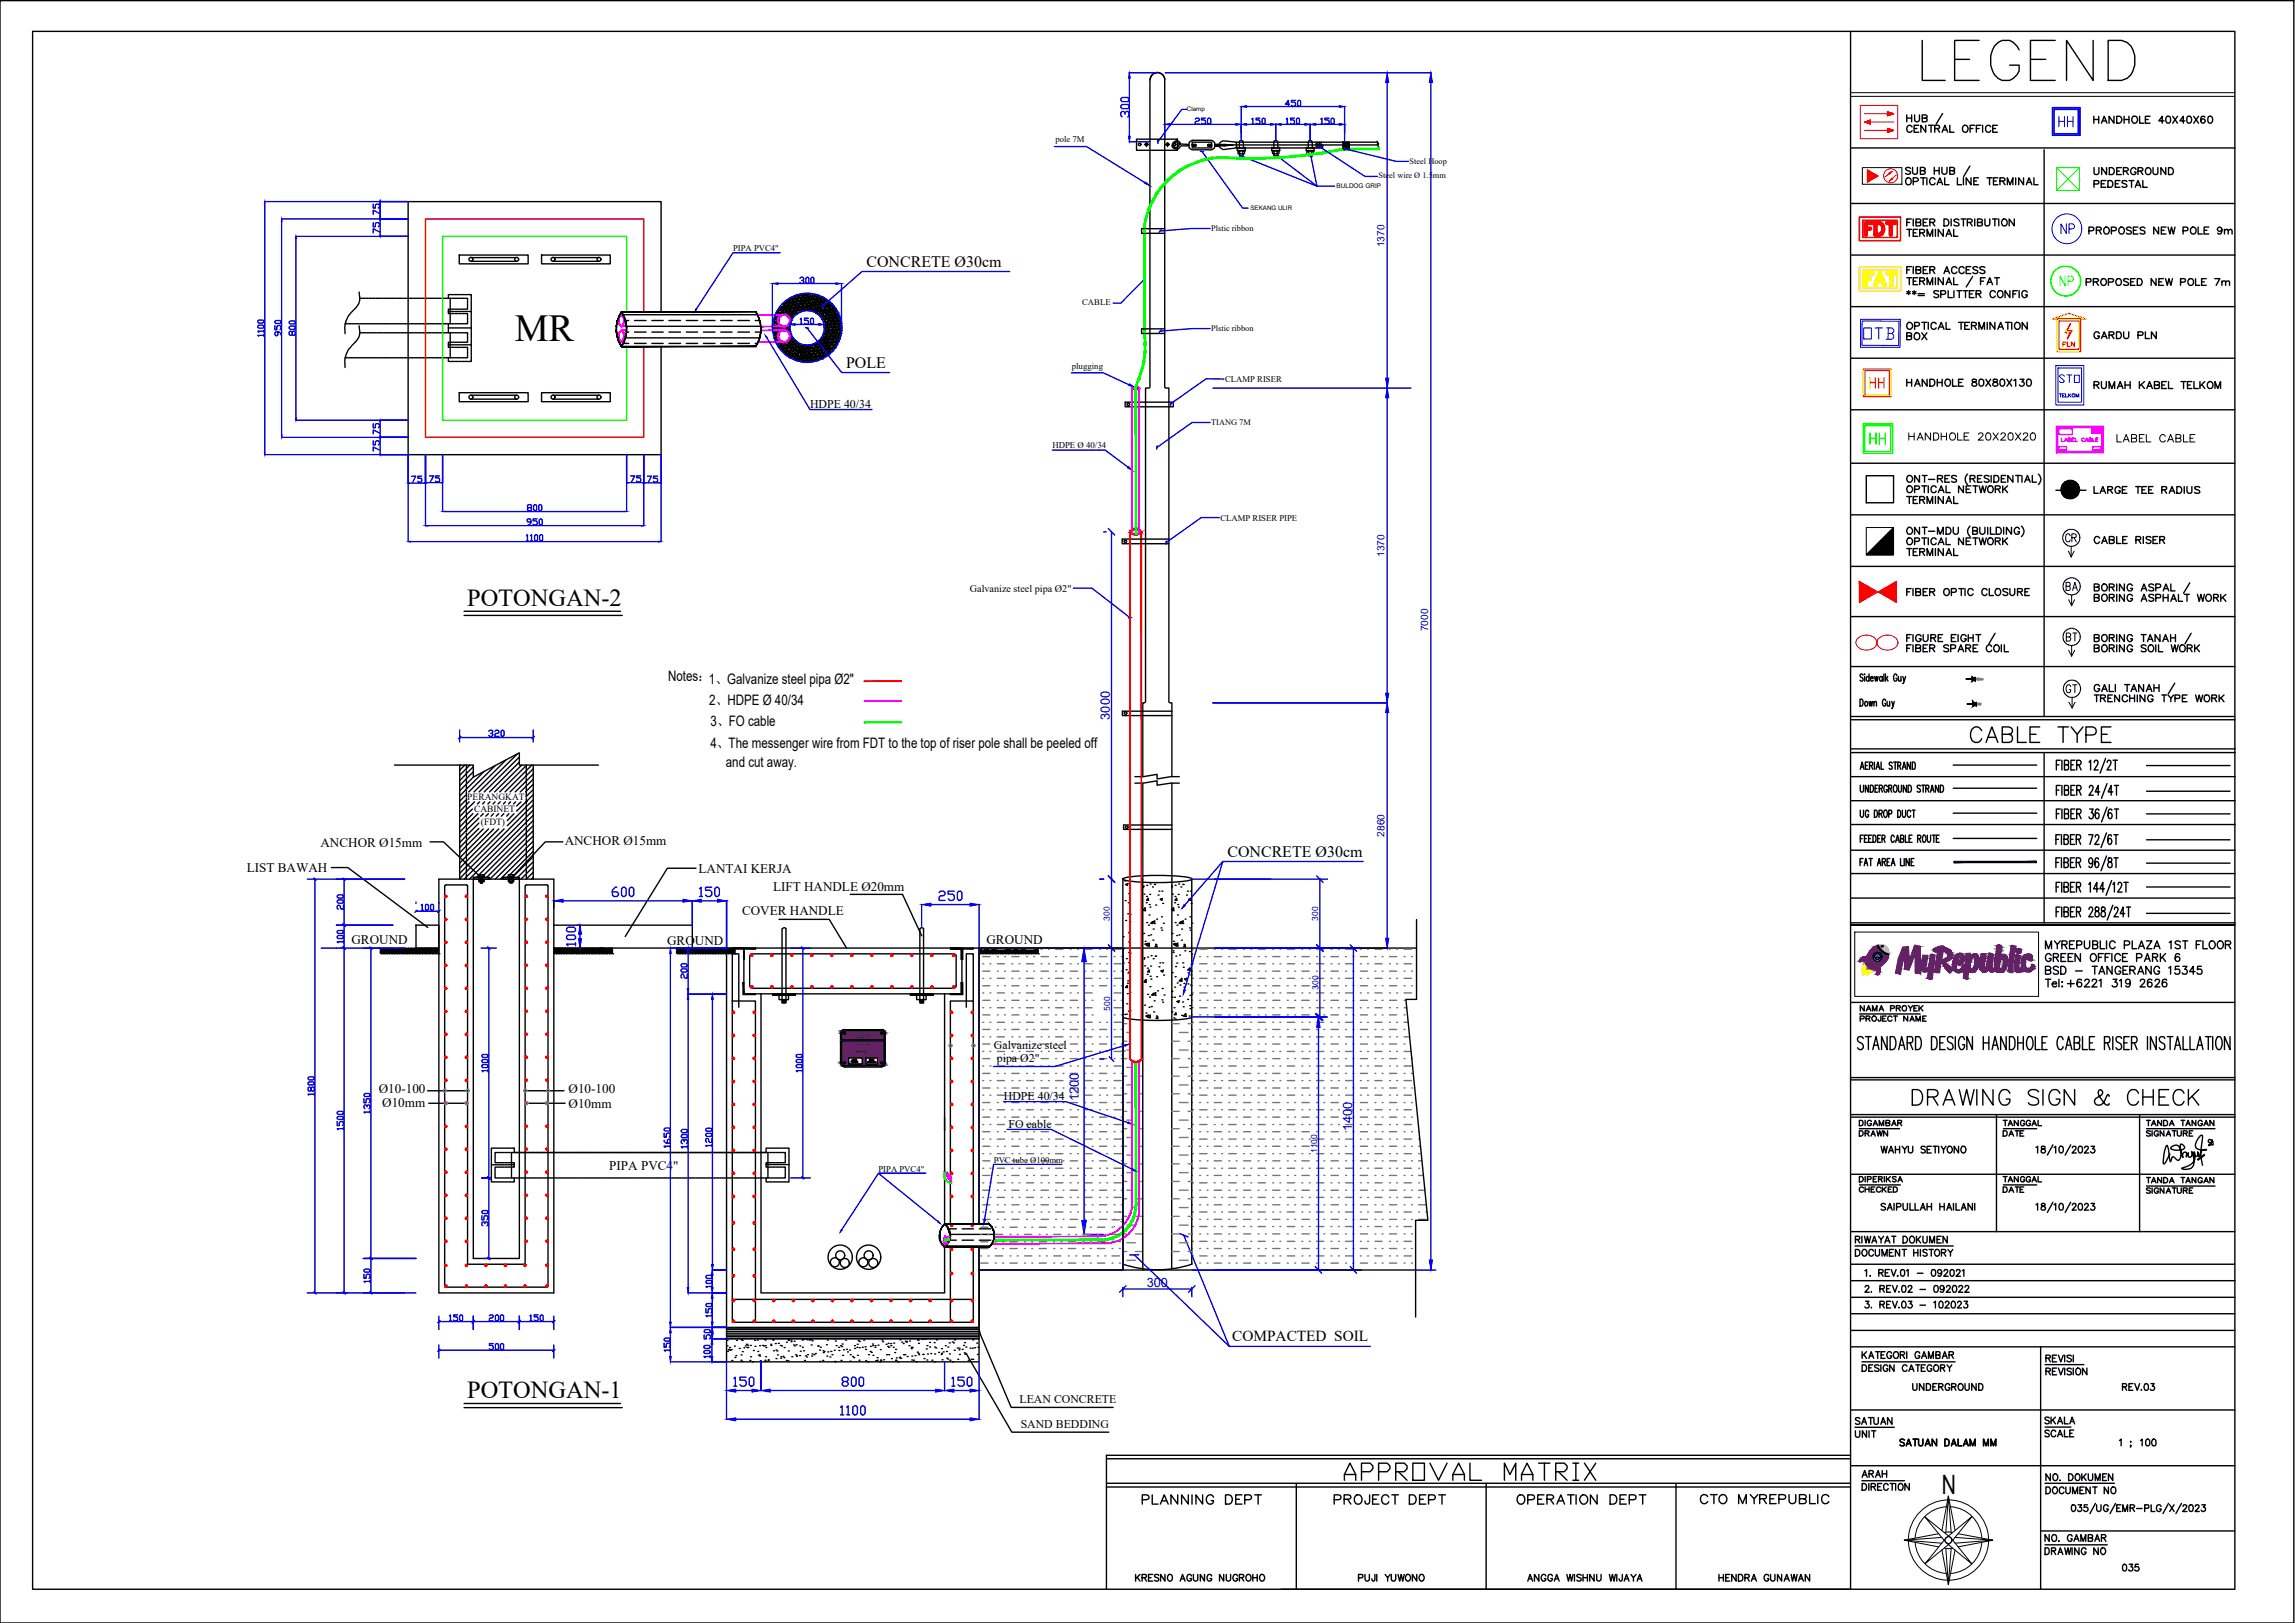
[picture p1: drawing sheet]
<svg xmlns="http://www.w3.org/2000/svg" width="420mm" height="297mm" viewBox="0 0 420 297" stroke-linecap="round" stroke-linejoin="round" font-family="sans-serif">
<defs><g id="words">
<text font-size="11.9" x="350.7" y="15.9">LEGEND</text>
<text font-size="7" x="94.2" y="62.4">MR</text>
<g font-size="6.2">
<text x="359.5" y="137.2">CABLE TYPE</text>
<text x="348.9" y="203.6">DRAWING SIGN &amp; CHECK</text>
<text x="244.8" y="272">APPROVAL MATRIX</text>
</g>
<text font-size="5.3" fill="#f00" x="340.4" y="44.1">FDT</text>
<text font-size="5.3" fill="#ffbf00" x="340.4" y="53.3">FAT</text>
<text font-size="5.3" fill="#ff7f00" x="341.1" y="72.3">HH</text>
<text font-size="5.3" fill="#0f0" x="341.1" y="82.5">HH</text>
<g font-size="4.9" fill="#00f">
<text x="375.7" y="24.3">HH</text>
<text x="376.1" y="44.1">NP</text>
<text x="340.1" y="63.1">OTB</text>
<text x="110.8" y="165.5">600</text>
<text x="127" y="165.5">150</text>
<text x="170.7" y="166.2">250</text>
<text x="133" y="255.1">150</text>
<text x="153.1" y="255.1">800</text>
<text x="173.2" y="255.1">150</text>
</g>
<text font-size="4.9" fill="#0f0" x="376.1" y="53.6">NP</text>
<g font-size="4.9">
<text x="376.8" y="100.5">CR</text>
<text x="355.5" y="273.5">N</text>
<text x="207.8" y="276.6">PLANNING DEPT</text>
<text x="243.1" y="276.6">PROJECT DEPT</text>
<text x="276.6" y="276.6">OPERATION DEPT</text>
<text x="310.1" y="276.6">CTO MYREPUBLIC</text>
</g>
<g font-size="4.5">
<text x="85.5" y="110.9">POTONGAN-2</text>
<text x="85.5" y="255.9">POTONGAN-1</text>
</g>
<g font-size="4.4" fill="#00f">
<text x="207.4" y="22.6" transform="rotate(-90 207.4 22.6)">300</text>
<text x="375.7" y="71.3">STO</text>
<text x="77.3" y="89.6">75</text>
<text x="114.3" y="89.6">75</text>
<text x="88.2" y="136.2">320</text>
<text x="106.2" y="174.3" transform="rotate(-90 106.2 174.3)">100</text>
<text x="152.8" y="260">1100</text>
</g>
<g font-size="4.4">
<text x="347.8" y="63.5">BOX</text>
<text x="377.1" y="109.4">BA</text>
<text x="377.1" y="118.5">BT</text>
<text x="377.1" y="128.1">GT</text>
<text x="339.7" y="271.6">ARAH</text>
</g>
<g font-size="4" fill="#00f">
<text x="217.7" y="24">250</text>
<text x="227.9" y="24">150</text>
<text x="234.2" y="24">150</text>
<text x="234.2" y="20.8">450</text>
<text x="240.6" y="24">150</text>
<text x="70.2" y="40.6" transform="rotate(-90 70.2 40.6)">75</text>
<text x="70.2" y="43.7" transform="rotate(-90 70.2 43.7)">75</text>
<text x="52.2" y="62.8" transform="rotate(-90 52.2 62.8)">950</text>
<text x="55" y="62.4" transform="rotate(-90 55 62.4)">800</text>
<text x="145.3" y="60.7">150</text>
<text x="70.2" y="83.6" transform="rotate(-90 70.2 83.6)">75</text>
<text x="70.2" y="80.8" transform="rotate(-90 70.2 80.8)">75</text>
<text x="74.1" y="89.6">75</text>
<text x="117.5" y="89.6">75</text>
<text x="95.2" y="94.5">800</text>
<text x="95.2" y="97.4">950</text>
<text x="126.6" y="180.3" transform="rotate(-90 126.6 180.3)">200</text>
<text x="90.3" y="225.4" transform="rotate(-90 90.3 225.4)">350</text>
<text x="81.1" y="243.1">150</text>
<text x="88.2" y="243.1">200</text>
<text x="131.2" y="242.4" transform="rotate(-90 131.2 242.4)">150</text>
<text x="88.2" y="248.4">500</text>
<text x="130.9" y="249.8" transform="rotate(-90 130.9 249.8)">100</text>
<text x="130.9" y="246.2" transform="rotate(-90 130.9 246.2)">50</text>
</g>
<g font-size="4">
<text x="382.1" y="63.1">GARDU PLN</text>
<text x="339" y="209.2">DRAWN</text>
<text x="365.5" y="209.2">DATE</text>
<text x="365.5" y="219.4">DATE</text>
<text x="338.3" y="261.8">SATUAN</text>
<text x="373.2" y="261.8">SKALA</text>
<text x="338.3" y="264.2">UNIT</text>
<text x="387.3" y="288.6">035</text>
</g>
<text font-size="4" fill="#f00" x="75.8" y="167.9">100</text>
<text font-size="3.5" fill="#ff7f00" x="376.4" y="64.6">PLN</text>
<text font-size="3.1" fill="#808080" x="360.9" y="130.2">6M</text>
<g font-size="2.9">
<text x="158.6" y="48.8">CONCRETE Ø30cm</text>
<text x="154.9" y="67.3">POLE</text>
<text x="224.7" y="156.8">CONCRETE Ø30cm</text>
</g>
<text font-size="2.8" x="225.6" y="245.3">COMPACTED SOIL</text>
<g font-size="2.6">
<text x="122.3" y="124.7">Notes：1、Galvanize steel pipa Ø2&quot;</text>
<text x="129.8" y="129.1">2、HDPE Ø 40/34</text>
<text x="130" y="136.9">4、The messenger wire from FDT to the top of riser pole shall be peeled off</text>
<text x="130.1" y="132.8">3、FO cable</text>
<text x="132.9" y="140.4">and cut away.</text>
</g>
<g font-size="2.4" fill="#00f">
<text x="203.2" y="131.7" transform="rotate(-90 203.2 131.7)">3000</text>
<text x="197.5" y="201.5" transform="rotate(-90 197.5 201.5)">1200</text>
<text x="247.5" y="206.9" transform="rotate(-90 247.5 206.9)">1400</text>
<text x="209.9" y="235.6">300</text>
</g>
<g font-size="2.4">
<text x="58.7" y="154.9">ANCHOR Ø15mm</text>
<text x="103.4" y="154.7">ANCHOR Ø15mm</text>
<text x="45.2" y="159.6">LIST BAWAH</text>
<text x="127.9" y="159.8">LANTAI KERJA</text>
<text x="135.8" y="167.5">COVER HANDLE</text>
<text x="141.5" y="163">LIFT HANDLE Ø20mm</text>
<text x="64.3" y="172.8">GROUND</text>
<text x="122.1" y="172.9">GROUND</text>
<text x="180.6" y="172.8">GROUND</text>
<text x="69.3" y="200.1">Ø10-100</text>
<text x="70" y="202.7">Ø10mm</text>
<text x="104.1" y="200">Ø10-100</text>
<text x="104.1" y="202.8">Ø10mm</text>
<text x="111.5" y="214.1">PIPA PVC4&quot;</text>
</g>
<g font-size="2.2">
<text x="148.3" y="74.6">HDPE 40/34</text>
<text x="181.9" y="192.1">Galvanize steel</text>
<text x="182.5" y="194.4">pipa Ø2&quot;</text>
<text x="183.8" y="201.3">HDPE 40/34</text>
<text x="184.6" y="206.4">FO cable</text>
<text x="186.6" y="256.9">LEAN CONCRETE</text>
<text x="186.9" y="261.3">SAND BEDDING</text>
</g>
<g font-size="1.9" fill="#00f">
<text x="253.4" y="45.3" transform="rotate(-90 253.4 45.3)">1370</text>
<text x="253.4" y="102" transform="rotate(-90 253.4 102)">1370</text>
<text x="261.5" y="115.6" transform="rotate(-90 261.5 115.6)">7000</text>
<text x="253.4" y="153.1" transform="rotate(-90 253.4 153.1)">2860</text>
</g>
<text font-size="1.9" x="177.5" y="108.3">Galvanize steel pipa Ø2&quot;</text>
<g font-size="1.7">
<text x="85.6" y="146.4">PERANGKAT</text>
<text x="86.8" y="148.6">CABINET</text>
<text x="88.1" y="150.9">(FDT)</text>
</g>
<g font-size="1.6">
<text x="193.2" y="26.1">pole 7M</text>
<text x="134.2" y="46">PIPA PVC4&quot;</text>
<text x="198.1" y="55.9">CABLE</text>
<text x="196.2" y="67.5">plugging</text>
<text x="224.3" y="69.9">CLAMP RISER</text>
<text x="192.7" y="82">HDPE Ø 40/34</text>
<text x="223.4" y="95.3">CLAMP RISER PIPE</text>
<text x="160.8" y="214.4">PIPA PVC4&quot;</text>
<text x="181.9" y="212.8">PVC tube Ø100mm</text>
</g>
<g font-size="1.6" fill="#00f">
<text x="203.2" y="168.5" transform="rotate(-90 203.2 168.5)">300</text>
<text x="241.3" y="168.5" transform="rotate(-90 241.3 168.5)">300</text>
<text x="203.2" y="185" transform="rotate(-90 203.2 185)">500</text>
<text x="241.4" y="181.1" transform="rotate(-90 241.4 181.1)">300</text>
<text x="241.1" y="211.1" transform="rotate(-90 241.1 211.1)">1100</text>
</g>
<g font-size="1.5">
<text x="252.4" y="32.5">Steel wire Ø 1.5mm</text>
<text x="258.1" y="30">Steel Hoop</text>
<text x="221.7" y="42.3">Plstic ribbon</text>
<text x="221.7" y="60.6">Plstic ribbon</text>
<text x="221.7" y="77.8">TIANG 7M</text>
</g>
<text font-size="1.2" x="244.7" y="34.4">BULDOG GRIP</text>
<g font-size="1.1">
<text x="217.3" y="20.3">Clamp</text>
<text x="228.9" y="38.5">SEKANG ULIR</text>
</g>
<text font-size=".7" x="156.8" y="192.6">HH ID</text>
<g font-size=".4">
<text x="156.2" y="189.6">FTTH KOTA WISATA</text>
<text x="156.5" y="191.2">CLUSTER NAME</text>
<text x="156.7" y="190">CIBUBUR 2013</text>
</g>
</g></defs>
<!-- layer: 0 -->
<g fill="none" stroke="#000" stroke-width=".25">
<path d="M0 .1h419.9v296.9h-419.9zM6 5.7h403.2v285.2h-403.2zM210.5 14.6v56.2l-.1 .2h-.7v57.4l-.2 .2h-.3v13.5M210.6 14.6a1.33 1.33 0 0 1 1.3-1.3 1.33 1.33 0 0 1 1.3 1.3M213.2 14.6v56.2l.2 .2h.6v57.4l.2 .2h.3v13.5M338.8 5.7v285.2M217.7 26.4h-1.4h-.3l-.3 .5a.51 .51 0 0 1-.9-.2l.2-.6 .3-.1h.2l.3 .4h.2l.1-.3a.77 .77 0 0 0-1.4 .1l-.2 .5a.89 .89 0 0 0 1.3 .5l.5-.5h1.4M217.7 26l.7-.3h2.9a.9 .9 0 0 1 1.1 .9 .9 .9 0 0 1-1.1 .8h-3.2l-.4-.3zM218.3 26h3.5v1.1h-3.5zM218.3 26.4v.3v-.3l.2 .3v-.3l.2 .3v-.3l.1 .3 .1-.3v.3v-.3h-.6v.3h.6M221.8 26.4l-.1 .3v-.3l-.1 .3v-.3l-.2 .3h-.1l.1-.3h-.1v.3l-.1-.3-.1 .3v-.3h.7v.3h-.7M222.4 26.4h1.8l.1 .2-.1 .1h-1.8z"/>
<path d="M223.2 26.4l.4-.5 .3-.1 2.5 .2v1.1l-2.5 .3a1.26 1.26 0 0 1-.8-1v.3v-.3h-.2l.2 .3h-.2v-.3v.3l-.2-.3 .1 .3-.1-.3v.3l-.2-.3h-.1l.1 .3h-.1v-.2M224.1 26.4l1.7 .1-1.7 .2M224.3 26.5h17.8M226.4 26h25.8M226.5 27.5h1.5M226.9 28.1v-.5h-.2v.5h.2M226.9 28.1h.7v.3l-.1 .1h-.6zM226.9 27.1h.7M226.9 27.6h.6M226.9 28.1h.2M227 25.8l.4-.1 .2 .2v1.2l.4-.1v.6h-1.5v-.6l.4 .1zM227.5 27.6h.3v.5h-.3z"/>
<path d="M227.5 28.1h-.1M232.8 27.5h1.5M233 27.6h.3l-.1 .5h-.2zM233.2 28.1h.7v.3l-.1 .1h-.5zM233.2 27.1h.7M233.3 27.6h.5M233.3 28.1h.1M233.3 25.8l.4-.1 .2 .2v1.2l.4-.1v.6h-1.5v-.6l.4 .1zM233.8 27.6h.3v.5h-.3zM233.8 28.1h-.1M239.1 27.5h1.5M239.5 28.1h.1v-.5h-.2h-.1v.5h.2"/>
<path d="M239.5 28.1h.7v.3l-.1 .1h-.5zM239.5 27.1h.7M239.6 25.8l.4-.1 .2 .2v1.2l.4-.1v.6h-1.5v-.6l.4 .1zM239.6 27.6h.5M239.6 28.1h.1M240.1 28.1h-.1M240.2 28.1h.3v-.5h-.2h-.2v.5h.2M252.1 25.9l.3 .5h-.3l.4 .6M252.2 26.5h-10.1v.6h-15.7M338.8 27.1h70.4M338.8 37.2h70.4M349 32.7a.61 .61 0 0 1 1 .4 .61 .61 0 0 1-.8 .7l-.3-.5z"/>
<path d="M349.1 21v1.3M349.1 21.6h.9M349.8 30.8a.53 .53 0 0 0-.9 .1l.2 .3 .5 .2 .2 .3a.62 .62 0 0 1-.9 0M350 21v1.3M350.1 23.2a.56 .56 0 0 0-.9-.1 .56 .56 0 0 0 0 .8l.3 .3h.3l.3-.3M350.1 30.6v.9l.4 .4 .5-.2v-1.1M350.3 33.2h.6l.2-.1 .1-.3-.3-.3h-.6v1.3M350.4 23.5h.5M350.5 21l.1 1.1 .3 .2 .4-.2 .1-.2v-.9M351.3 22.9h-.9v1.3h.9M351.6 31.2h.7l.2-.3-.4-.3h-.5v1.3l.8-.1 .1-.3-.4-.3M351.6 32.5h.9"/>
<path d="M351.9 21.6h.8l.1-.4-.9-.2v1.3l.9-.1v-.5l-.3-.1M352.1 32.5v1.3M352.6 22.9v1.3l-.9-1.3v1.3M352.8 32.5v1.3M353.1 22.9h.8M353.5 22.9v1.3M354.1 30.6v1.3M354.1 31.2h.9M354.2 23.5l.8-.1v-.3l-.8-.2v1.3M354.2 32.8a.56 .56 0 0 0-.8-.1 .56 .56 0 0 0 0 .8l.3 .3h.4l.1-.3M354.6 33.8l.5-1.3 .5 1.3M354.7 23.5l.4 .7"/>
<path d="M354.8 33.4h.7M355 30.6v1.3M355.5 30.6v.9l.4 .4 .5-.2v-1.1M355.6 24.2l.5-1.3 .5 1.3M355.6 20.8l-1.1 1.9M355.8 23.8h.6M356 32.5v1.3h.8M357 22.9v1.3h.7M357 31.2h.7l.1-.3-.3-.3h-.5v1.3l.8-.1v-.3l-.3-.3M358.4 32.5v1.3h.7M359.4 23.1a.6 .6 0 0 1 .9 .1 .6 .6 0 0 1-.1 .8 .6 .6 0 0 1-.9-.1 .6 .6 0 0 1 .1-.8zM359.5 32.5v1.3"/>
<path d="M360.6 30.4l-1.1 1.9M360.7 23.5h.5M360.8 32.5v1.3l-.8-1.3v1.3M361.4 33.1h.5M361.5 22.9h-.8v1.3M361.8 23.5h.5M362.2 32.5h-.8v1.3h.8M362.7 22.9h-.9v1.3M363 22.9v1.3M363.8 32.5h.9M364.2 32.5v1.3M364.4 23.2a.53 .53 0 0 0-.7-.2 .53 .53 0 0 0-.2 .7 .48 .48 0 0 0 .4 .5 .48 .48 0 0 0 .5-.3"/>
<path d="M364.8 23.5h.5M365 33.1h.5M365.7 22.9h-.9v1.3h.9M365.8 32.5h-.8v1.3h.8M366.1 33.1h.8l.2-.3-.4-.3h-.6v1.3M366.6 33.1l.5 .7M367.5 33.8v-1.3l.5 1.3 .5-1.3v1.3M369 32.5v1.3M370.5 32.5v1.3l-.9-1.3v1.3M371 33.8l.5-1.3 .5 1.3M371.1 33.4h.7M372.4 32.5v1.3h.7"/>
<path d="M374.2 27.4v103.7M383.3 21.3v1.2M383.3 21.9h.9M383.4 30.7v.9a.46 .46 0 0 0 .4 .4 .46 .46 0 0 0 .5-.4v-.9M383.4 33.7l.7-.1 .2-.3-.2-.2-.7-.1v1.3M384.2 21.3v1.2M384.7 33.6h.5M384.7 22.5l.5-1.2 .5 1.2M384.9 22.1h.6M385.5 33h-.8v1.3h.8M385.7 30.7v1.2l-.9-1.2v1.2M385.9 33h.5a.65 .65 0 0 1 .4 .7 .65 .65 0 0 1-.4 .6h-.5z"/>
<path d="M386.2 30.7h.4a.68 .68 0 0 1 .5 .6 .68 .68 0 0 1-.5 .6h-.4zM387 21.3v1.2l-.9-1.2v1.2M387.3 33.6h.5M387.5 21.3h.5a.66 .66 0 0 1 .5 .6 .66 .66 0 0 1-.5 .6h-.5zM387.5 31.3h.5M388.1 33h-.8v1.3h.8M388.4 30.7h-.9v1.2h.9M388.7 31.3l.8-.1 .1-.3-.3-.2h-.6v1.2M388.9 21.9h.9M388.9 21.3v1.2M389.2 31.3l.4 .6M389.4 33.2l-.4-.2-.5 .2v.3l.6 .2 .3 .2v.2l-.4 .2-.5-.2"/>
<path d="M389.8 33h.9M389.8 21.3v1.2M390.2 33v1.3M390.4 21.4a.59 .59 0 0 1 1 .4 .59 .59 0 0 1-.9 .7l-.2-.5zM390.9 34.3l.5-1.3 .5 1.3M391 31a.57 .57 0 0 0-.9-.1 .57 .57 0 0 0 .1 .9l.3 .1h.4l.1-.4h-.3M391.1 33.9h.7M391.4 31.3l.9-.1v-.4l-.9-.1v1.2M391.7 21.3v1.2h.8M391.9 31.3l.4 .6M392.3 33v1.3h.8M392.8 21.9h.5"/>
<path d="M392.9 30.9a.6 .6 0 0 1 .9 .1 .6 .6 0 0 1-.3 .9 .61 .61 0 0 1-.7-.2 .61 .61 0 0 1 .1-.8zM393.6 21.3h-.8v1.2h.8M394.2 30.7v.9l.3 .3a.38 .38 0 0 0 .6-.3v-.9M396.2 22.1h-1l.7-.8v1.2M396.5 30.7v1.2l-.9-1.2v1.2M396.7 21.3h.3a.68 .68 0 0 1 .4 .7 .68 .68 0 0 1-.5 .5 .79 .79 0 0 1-.2-1.2zM397 30.7a.71 .71 0 0 1 .8 .3 .71 .71 0 0 1 0 .8l-.2 .1h-.6zM397.8 21.3l.9 1.2M398.7 21.3l-.9 1.2M400 22.1h-.9l.6-.8v1.2M400.5 21.3a.64 .64 0 0 1 .8 .5 .64 .64 0 0 1-.4 .7h-.2a.83 .83 0 0 1-.2-1.2zM401.6 21.3l.9 1.2"/>
<path d="M402.5 21.3l-.9 1.2M403.6 21.4v-.1a.64 .64 0 0 0-.8 .5 .64 .64 0 0 0 .5 .7 .41 .41 0 0 0 .4-.3 .41 .41 0 0 0-.4-.5 .41 .41 0 0 0-.4 .4M404.4 21.3a.64 .64 0 0 1 .8 .5 .64 .64 0 0 1-.5 .7h-.1a.83 .83 0 0 1-.2-1.2zM63.2 59.4l-.1 .5M63.2 59.3h.5M63.3 58.8l-.1 .5M63.6 58.2l-.2 .5M63.8 59.3h.5M63.9 57.7l-.3 .4M64.3 57.2l-.3 .4M64.5 59.3h.5M64.7 56.8l-.3 .3"/>
<path d="M65.1 59.3h.5M65.2 56.3l-.4 .4M65.5 55.8l-.3 .4M65.7 59.3h.6M65.7 59.6l.1 .4M65.7 53.5l.1 .3M65.8 55.2l-.2 .5M65.8 54l.1 .5M66.2 54.6h-.3l-.1 .5M66.3 54.6h.5M66.4 59.3h.5M67 54.6h.4"/>
<path d="M67 59.3h.5M67.6 54.6h.5M67.6 59.3h.6M68.2 54.6h.5M68.3 59.3h.5M68.8 54.6h.5M68.9 59.3h.5M69.5 54.6h.5M69.6 59.3h.5M70.1 54.6h.5M70.2 59.3h.5M70.7 54.6h.5"/>
<path d="M70.8 59.3h.5M71.4 54.6h.5M71.4 59.3h.5M72 54.6h.5M72.1 59.3h.5M72.6 54.6h.6M72.7 59.3h.5M73.3 54.6h.5M73.3 59.3h.5M73.9 54.6h.5M74 59.3h.5M74.5 54.6h.5"/>
<path d="M74.6 59.3h.5M75.1 54.6h.5M75.2 59.3h.5M75.8 54.6h.5M75.9 59.3h.5M76.4 54.6h.5M76.5 59.3h.5M77 54.6h.6M77.1 59.3h.5M77.7 54.6h.5M77.8 59.3h.4M78.3 54.6h.5"/>
<path d="M78.4 59.3h.5M79 54.6h.5M79 59.3h.5M79.6 54.6h.5M79.6 59.3h.5M80.2 54.6h.5M80.3 59.3h.5M80.9 54.6h.5M80.9 59.3h.5M81.5 54.6h.5M81.5 59.3h.6M82.1 57.1v.3h.4"/>
<path d="M82.1 54.3v.3h.5M82.1 59.8v.6M82.1 57h.4M82.4 54.6v.4M82.4 55.1v.5M82.4 55.7v.5M82.4 56.4v.5M82.4 57v.5M82.4 57.6v.6M82.4 58.3v.5M82.4 58.9v.4M82.5 59.3h-.4v.4"/>
<path d="M82.5 56.6h-.4v.3M82.5 53.9h-.4v.3M82.6 59.3h.5M82.6 57.4h.5M82.6 56.6h.5M82.7 53.9h.5M82.7 57h.5M82.7 54.6h.5M83.3 59.3h.5M83.3 57.4h.5M83.3 56.6h.5M83.3 53.9h.5"/>
<path d="M83.3 57h.5M83.4 54.6h.5M83.9 59.3h.5M83.9 57.4h.5M83.9 56.6h.5M83.9 53.9h.6M83.9 57h.6M84 54.6h.5M84.1 46.7h12.6v1.6h-12.6zM84.5 59.3h.5M84.5 57.4h.5M84.5 56.6h.5"/>
<path d="M84.6 53.9h.5M84.6 57h.5M84.6 54.6h.5M85.2 57.4h.4v.5M85.2 53.9h.5M85.2 57h.5M85.3 54.6h.3v.3M85.6 58.7v.6h-.4M85.6 56.3v.3h-.4M85.6 55v.5M85.6 55.7v.5M85.6 58.1v.5"/>
<path d="M85.8 53.9h.5v.4M85.8 57h.5M86.2 47.1h8.4M86.2 47.8h8.4M86.3 54.4v.5M86.3 55.1v.5M86.3 55.7v.5M86.3 56.3v.5M86.3 56.9v.5M86.3 57.6v.5M86.3 58.2v.5M86.3 58.8v.5"/>
<path d="M86.3 59.5v.5M99.1 46.7h12.6v1.6h-12.6zM101.2 47.1h8.4M101.2 47.8h8.4M141.4 59.4h.1M141.5 59.5h.1M141.6 60h.1M141.6 59.4h.1M141.6 59h.1M141.6 58.6h.1M141.6 59.1h.1M141.6 58.7h.1"/>
<path d="M141.6 59.5h.1M141.6 59.8h.1M141.6 59.6h.1M141.7 59h.1M141.8 59.2h.1M141.8 58.4h.1M141.8 59.6h.1M141.8 58.5h.1M141.8 58.9h.1M141.8 58.2h.1M141.9 59.7h.1M141.9 57.9h.1"/>
<path d="M141.9 58.4h.1M141.9 59h.1M141.9 59.2h.1M141.9 58.8h.1M141.9 59.8h.1M141.9 57.6h.1M141.9 59.6h.1M141.9 58.9h.1M142 57.3h.1M142 58.4h.1M142 59.9h.1M142 57.6h.1"/>
<path d="M142 59h.1M142 58.3h.1M142.1 57.3h.1M142.1 59.9h.1M142.1 59.2h.1M142.1 58.4h.1M142.1 57.7h.1M142.1 59.4h.1M142.1 58.2h.1M142.2 57.3h.1M142.2 59h.1M142.2 58.6h.1"/>
<path d="M142.2 58.2h.1M142.2 59.8h.1M142.2 59.4h.1M142.2 59.5h.1M142.2 57.9h.1M142.2 57.7h.1M142.2 57h.1M142.2 57.8h.1M142.2 59.3h.1M142.3 57.3h.1M142.3 60h.1M142.3 58.7h.1"/>
<path d="M142.3 59.3h.1M142.3 58.6h.1M142.3 59h.1M142.4 56.7h.1M142.4 56.8h.1M142.4 57.9h.1M142.4 57.5h.1M142.4 57.1h.1M142.4 59.5h.1M142.4 58.4h.1M142.5 57.2h.1M142.5 59.2h.1"/>
<path d="M142.5 58.8h.1M142.5 58.4h.1M142.5 58h.1M142.5 59.6h.1M142.5 59.5h.1M142.5 57.9h.1M142.5 56.7h.1M142.6 57.3h.1M142.6 57.6h.1M142.6 56.8h.1M142.6 59.8h.1M142.6 56.5h.1"/>
<path d="M142.7 56.9h.1M142.7 56.5h.1M142.7 56.7h.1M142.7 56.8h.1M142.7 57.4h.1M142.7 56.6h.1M142.7 59.7h.1M142.7 57.3h.1M142.7 59.8h.1M142.7 57.7h.1M142.7 56.2h.1M142.8 59.8h.1"/>
<path d="M142.8 59.5h.1M142.8 57.8h.1M142.8 59.4h.1M142.8 57.3h.1M142.9 57.2h.1M142.9 57.6h.1M142.9 56.8h.1M142.9 56h.1M142.9 59.5h.1M142.9 56.3h.1M142.9 56.1h.1M142.9 56.5h.1"/>
<path d="M142.9 60h.1M143 57.5h.1M143 57.1h.1M143 56.7h.1M143 57.8h.1M143 60h.1M143 56.1h.1M143 57h.1M143.1 57.1h.1M143.1 56.2h.1M143.1 57h.1M143.1 56.7h.1"/>
<path d="M143.2 55.7h.1M143.2 60h.1M143.2 57.2h.1M143.2 56.3h.1M143.2 56.9h.1M143.2 56.5h.1M143.2 56.1h.1M143.3 57.3h.1M143.3 60h.1M143.3 56.6h.1M143.3 57.6h.1M143.3 56.8h.1"/>
<path d="M143.3 56.4h.1M143.3 55.5h.1M143.3 59.8h.1M143.3 57.2h.1M143.3 55.6h.1M143.3 56.1h.1M143.4 57.2h.1M143.4 55.5h.1M143.4 57.3h.1M143.4 56h.1M143.5 55.4h.1M143.5 55.8h.1"/>
<path d="M143.5 57.1h.1M143.5 56.7h.1M143.5 56.3h.1M143.5 55.9h.1M143.5 56h.1M143.5 57.3h.1M143.6 57.5h.1M143.6 59.9h.1M143.6 56.6h.1M143.6 55.7h.1M143.6 57.4h.1M143.6 60h.1"/>
<path d="M143.6 56.5h.1M143.6 59.8h.1M143.6 56h.1M143.7 55.2h.1M143.7 59.9h.1M143.7 57.1h.1M143.7 56.6h.1M143.7 55.5h.1M143.7 56.2h.1M143.7 56.8h.1M143.7 56h.1M143.8 56.5h.1"/>
<path d="M143.8 56.1h.1M143.8 55.7h.1M143.8 57.1h.1M143.8 59.9h.1M143.8 57.6h.1M143.8 56.8h.1M143.8 57.3h.1M143.8 56.9h.1M143.8 56.3h.1M143.8 60h.1M143.9 59.8h.1M143.9 57.1h.1"/>
<path d="M143.9 55.4h.1M143.9 56.8h.1M143.9 55.5h.1M143.9 56.2h.1M143.9 57.6h.1M143.9 56h.1M144 55.9h.1M144 55.4h.1M144 55h.1M144.1 56h.1M144.1 55.1h.1M144.1 54.8h.1"/>
<path d="M144.1 55.6h.1M144.1 55.2h.1M144.1 55.7h.1M144.2 56h.1M144.2 55.7h.1M144.3 55.4h.1M144.3 54.8h.1M144.3 55.7h.1M144.3 55.2h.1M144.3 55h.1M144.4 56h.1M144.4 55.8h.1"/>
<path d="M144.4 55.1h.1M144.4 54.8h.1M144.4 54.9h.1M144.5 55.9h.1M144.5 55.4h.1M144.6 55.4h.1M144.6 55h.1M144.6 54.6h.1M144.6 55.5h.1M144.6 56h.1M144.6 55.2h.1M144.6 55.9h.1"/>
<path d="M144.7 55.9h.1M144.7 54.8h.1M144.7 54.7h.1M144.7 56h.1M144.7 55.1h.1M144.7 55.4h.1M144.8 55.9h.1M144.8 55.4h.1M144.8 54.6h.1M144.8 54.8h.1M144.8 55.2h.1M144.9 56h.1"/>
<path d="M144.9 55.7h.1M144.9 55.2h.1M144.9 54.8h.1M144.9 55.3h.1M144.9 54.4h.1M145 55.7h.1M145 54.8h.1M145 55.3h.1M145.1 55.8h.1M145.1 54.9h.1M145.1 54.6h.1M145.2 55.8h.1"/>
<path d="M145.2 55.4h.1M145.2 55h.1M145.2 55.3h.1M145.2 54.6h.1M145.2 55.1h.1M145.2 54.3h.1M145.2 54.7h.1M145.2 55.5h.1M145.2 55.9h.1M145.3 54.7h.1M145.3 55.8h.1M145.4 54.4h.1"/>
<path d="M145.4 55.1h.1M145.4 55.7h.1M145.4 55.2h.1M145.4 54.8h.1M145.4 54.7h.1M145.4 56h.1M145.4 54.5h.1M145.5 56h.1M145.5 55.2h.1M145.5 55.3h.1M145.5 54.7h.1M145.5 55.7h.1"/>
<path d="M145.5 54.4h.1M145.6 54.6h.1M145.6 55.8h.1M145.6 55.2h.1M145.6 54.1h.1M145.6 54.7h.1M145.7 54.6h.1M145.7 54.2h.1M145.7 55.7h.1M145.7 55.4h.1M145.7 55.8h.1M145.7 55h.1"/>
<path d="M145.7 55.2h.1M145.7 54.9h.1M145.7 54.1h.1M145.8 55.7h.1M145.8 54.1h.1M145.8 54h.1M145.8 54.6h.1M145.8 55.6h.1M145.8 54.8h.1M145.9 54.6h.1M145.9 55.7h.1M145.9 54.1h.1"/>
<path d="M145.9 55.5h.1M146 54.8h.1M146 54.4h.1M146 54h.1M146 54.7h.1M146 56h.1M146 55.6h.1M146 55.2h.1M146 55.1h.1M146 54.6h.1M146 55h.1M146 54.3h.1"/>
<path d="M146.1 54.6h.1M146.1 56h.1M146.1 55.9h.1M146.1 55.1h.1M146.1 55.2h.1M146.2 55.1h.1M146.2 54.6h.1M146.2 54.2h.1M146.2 55.7h.1M146.2 54h.1M146.2 54.4h.1M146.3 55.8h.1"/>
<path d="M146.3 55.4h.1M146.3 55h.1M146.3 56h.1M146.3 54.4h.1M146.3 55.1h.1M146.3 55.7h.1M146.3 56.1h.1M146.3 55.3h.1M146.3 54.5h.1M146.4 55.7h.1M146.4 54.6h.1M146.4 54h.1"/>
<path d="M146.4 54.9h.1M146.4 54.1h.1M146.4 53.9h.1M146.5 54h.1M146.5 54.1h.1M146.5 55.4h.1M146.5 53.9h.1M146.5 54.8h.1M146.5 54.4h.1M146.5 55.7h.1M146.5 55.5h.1M146.5 54.7h.1"/>
<path d="M146.6 56h.1M146.6 55.6h.1M146.6 55.2h.1M146.6 54.6h.1M146.6 55.5h.1M146.6 55.1h.1M146.6 54.7h.1M146.7 54.5h.1M146.7 54.8h.1M146.7 54.1h.1M146.7 56h.1M146.7 55.1h.1"/>
<path d="M146.7 53.9h.1M146.7 55.7h.1M146.7 54.9h.1M146.8 55.6h.1M146.8 55.1h.1M146.8 54h.1M146.8 55h.1M146.8 54.6h.1M146.8 54.2h.1M146.8 55.2h.1M146.9 55.8h.1M146.9 55.4h.1"/>
<path d="M146.9 55.1h.1M146.9 55.7h.1M146.9 54.4h.1M146.9 54.3h.1M146.9 53.9h.1M146.9 55.9h.1M147 55.6h.1M147 54.5h.1M147 55.7h.1M147 54h.1M147.1 54.4h.1M147.1 54h.1"/>
<path d="M147.1 55.6h.1M147.1 53.9h.1M147.1 54.9h.1M147.1 56h.1M147.1 55.2h.1M147.1 54.8h.1M147.2 55h.1M147.2 54.5h.1M147.2 54.1h.1M147.2 56.1h.1M147.2 55.3h.1M147.2 54.6h.1"/>
<path d="M147.2 55.5h.1M147.3 54.4h.1M147.3 53.7h.1M147.3 54.6h.1M147.4 55h.1M147.4 54.6h.1M147.4 54.2h.1M147.4 55.5h.1M147.4 53.9h.1M147.4 54.7h.1M147.4 55.8h.1M147.4 55.4h.1"/>
<path d="M147.4 56h.1M147.4 55.1h.1M147.5 55.2h.1M147.5 55.5h.1M147.5 54.4h.1M147.5 53.9h.1M147.5 54.1h.1M147.6 56.1h.1M147.6 55.7h.1M147.6 54.4h.1M147.6 54.9h.1M147.6 54.1h.1"/>
<path d="M147.6 53.8h.1M147.7 55.2h.1M147.7 54.8h.1M147.7 54.3h.1M147.7 54h.1M147.7 55.5h.1M147.7 55.7h.1M147.7 56h.1M147.7 55.6h.1M147.7 54.4h.1M147.7 54.9h.1M147.8 54.1h.1"/>
<path d="M147.8 55.1h.1M147.8 54.3h.1M147.8 56h.1M147.8 54.4h.1M147.8 55.9h.1M147.9 54.6h.1M147.9 54.2h.1M147.9 53.7h.1M147.9 54.9h.1M147.9 53.8h.1M147.9 55.5h.1M148 55.8h.1"/>
<path d="M148 55.4h.1M148 55h.1M148 54.6h.1M148 54.5h.1M148 56h.1M148 54.9h.1M148 55.1h.1M148 53.9h.1M148 56.1h.1M148 55.3h.1M148.1 53.8h.1M148.1 56h.1"/>
<path d="M148.1 55.4h.1M148.1 54.3h.1M148.1 55.2h.1M148.2 54h.1M148.2 53.9h.1M148.2 55.2h.1M148.2 54.8h.1M148.2 54.3h.1M148.2 55.4h.1M148.2 53.7h.1M148.2 55.7h.1M148.2 54.4h.1"/>
<path d="M148.2 54.7h.1M148.3 56h.1M148.3 55.6h.1M148.3 55.5h.1M148.3 54.3h.1M148.3 55.7h.1M148.3 54.8h.1M148.4 54.9h.1M148.4 54h.1M148.4 56h.1M148.4 54.3h.1M148.4 54.1h.1"/>
<path d="M148.5 54.1h.1M148.5 55.7h.1M148.5 54.9h.1M148.5 55h.1M148.5 54.6h.1M148.5 55.4h.1M148.5 54.8h.1M148.5 55.8h.1M148.6 54.8h.1M148.6 54.6h.1M148.6 55.9h.1M148.6 54.3h.1"/>
<path d="M148.7 55.4h.1M148.7 55.9h.1M148.7 55.1h.1M148.7 54.3h.1M148.7 53.9h.1M148.8 54.8h.1M148.8 54.3h.1M148.8 53.9h.1M148.8 56h.1M148.8 55.6h.1M148.8 55.2h.1M148.8 55.4h.1"/>
<path d="M148.8 55.3h.1M148.9 55.9h.1M148.9 54.8h.1M148.9 54.2h.1M148.9 55.7h.1M148.9 54.4h.1M148.9 56.1h.1M148.9 55.3h.1M148.9 54.5h.1M149 54.2h.1M149 55.7h.1M149 55.9h.1"/>
<path d="M149.1 55.4h.1M149.1 55h.1M149.1 54.6h.1M149.1 54.1h.1M149.1 54.8h.1M149.1 54.9h.1M149.1 54h.1M149.1 54.7h.1M149.1 53.9h.1M149.1 55.8h.1M149.1 55.3h.1M149.1 55.5h.1"/>
<path d="M149.2 54.8h.1M149.2 55.4h.1M149.2 54.6h.1M149.3 55.3h.1M149.3 54.2h.1M149.3 55.7h.1M149.3 54.1h.1M149.3 53.9h.1M149.3 55.8h.1M149.3 54.6h.1M149.3 54.9h.1M149.4 55.1h.1"/>
<path d="M149.4 54.7h.1M149.4 54.3h.1M149.4 56h.1M149.4 55.6h.1M149.4 55.3h.1M149.4 54.2h.1M149.5 55.8h.1M149.5 54.7h.1M149.5 55.2h.1M149.5 55.1h.1M149.5 55.9h.1M149.5 54.3h.1"/>
<path d="M149.6 55.8h.1M149.6 54.1h.1M149.6 55.7h.1M149.6 54.4h.1M149.6 55h.1M149.6 54.6h.1M149.6 55.4h.1M149.6 55.2h.1M149.6 54.7h.1M149.7 54h.1M149.7 54.5h.1M149.7 54.9h.1"/>
<path d="M149.7 56.1h.1M149.7 55.3h.1M149.7 54.6h.1M149.8 54.7h.1M149.8 54.1h.1M149.9 55.8h.1M149.9 55.2h.1M149.9 54.1h.1M149.9 54.6h.1M149.9 55.1h.1M149.9 54.8h.1M149.9 54.3h.1"/>
<path d="M149.9 55.4h.1M149.9 56h.1M149.9 55.6h.1M149.9 55.5h.1M149.9 54.7h.1M150 54.6h.1M150 55.5h.1M150 55.7h.1M150 55.1h.1M150.1 56h.1M150.1 54.9h.1M150.2 55.7h.1"/>
<path d="M150.2 55.2h.1M150.2 54.9h.1M150.2 55.4h.1M150.2 54.5h.1M150.2 54.4h.1M150.2 55.1h.1M150.2 54.6h.1M150.3 54.6h.1M150.3 55.7h.1M150.3 54.3h.1M150.4 55.9h.1M150.4 55.1h.1"/>
<path d="M150.4 54.3h.1M150.4 54.9h.1M150.5 55.1h.1M150.5 54.7h.1M150.5 54.3h.1M150.5 55.7h.1M150.5 56h.1M150.5 55.6h.1M150.5 54.6h.1M150.6 55.4h.1M150.6 55.3h.1M150.6 54.6h.1"/>
<path d="M150.6 55.7h.1M150.7 55.7h.1M150.7 55.1h.1M150.7 55.4h.1M150.7 54.9h.1M150.7 54.5h.1M150.7 56h.1M150.8 55.8h.1M150.8 54.6h.1M150.8 55.2h.1M150.8 54.7h.1M150.8 55.1h.1"/>
<path d="M150.8 55.5h.1M150.8 54.8h.1M150.9 55.7h.1M151 55.7h.1M151 55.6h.1M151 55.1h.1M151 55.5h.1M151 54.7h.1M151 54.9h.1M151.1 56h.1M151.1 55.1h.1M151.2 55.6h.1"/>
<path d="M151.2 55.4h.1M151.2 55.1h.1M151.3 56h.1M151.3 55.1h.1M151.3 55.4h.1M151.3 54.9h.1M151.3 55.6h.1M151.3 56.6h.1M151.3 56.2h.1M151.3 55.7h.1M151.3 58.9h.1M151.3 59h.1"/>
<path d="M151.3 56.8h.1M151.3 59.9h.1M151.4 57.8h.1M151.4 57.4h.1M151.4 57h.1M151.4 56.1h.1M151.4 55h.1M151.4 56h.1M151.4 55.1h.1M151.4 59h.1M151.4 58.6h.1M151.4 58.2h.1"/>
<path d="M151.4 60h.1M151.4 59.4h.1M151.4 58.3h.1M151.4 56.7h.1M151.4 57.3h.1M151.5 59.9h.1M151.5 59.5h.1M151.5 55.2h.1M151.5 57.7h.1M151.5 56.1h.1M151.5 55.4h.1M151.5 59.4h.1"/>
<path d="M151.5 57.8h.1M151.5 57.3h.1M151.5 59.3h.1M151.5 58.5h.1M151.5 56.9h.1M151.6 56.5h.1M151.6 55.7h.1M151.6 59.3h.1M151.6 55.5h.1M151.6 55.1h.1M151.6 60h.1M151.6 58.3h.1"/>
<path d="M151.6 57.2h.1M151.6 56.6h.1M151.6 59.9h.1M151.6 58.7h.1M151.6 57.8h.1M151.6 56.8h.1M151.6 56.4h.1M151.6 56h.1M151.6 58.9h.1M151.7 58h.1M151.7 57.6h.1M151.7 57.2h.1"/>
<path d="M151.7 56.6h.1M151.7 57.9h.1M151.7 57.1h.1M151.7 56.3h.1M151.7 55.6h.1M151.7 59.7h.1M151.7 59.3h.1M151.7 58.8h.1M151.7 58.4h.1M151.7 59.9h.1M151.7 58.3h.1M151.7 56.2h.1"/>
<path d="M151.7 58.7h.1M151.8 57.2h.1M151.8 55.5h.1M151.8 59.2h.1M151.8 58.4h.1M151.8 57.1h.1M151.8 59.5h.1M151.8 58.7h.1M151.8 59.4h.1M151.8 58.8h.1M151.8 57.7h.1M151.8 56.1h.1"/>
<path d="M151.8 56.2h.1M151.9 55.7h.1M151.9 55.3h.1M151.9 58.8h.1M151.9 57.2h.1M151.9 55.5h.1M151.9 56.8h.1M151.9 55.4h.1M151.9 56.5h.1M151.9 57h.1M151.9 56.2h.1M151.9 59.8h.1"/>
<path d="M151.9 58.9h.1M151.9 57.6h.1M151.9 59.7h.1M151.9 58.1h.1M151.9 57.3h.1M152 58.2h.1M152 57.8h.1M152 57.4h.1M152 59.3h.1M152 57.7h.1M152 56.6h.1M152 56h.1"/>
<path d="M152 56.8h.1M152 59.7h.1M152 58.9h.1M152 59.4h.1M152 59h.1M152 58.6h.1M152 59.9h.1M152.1 59.8h.1M152.1 56h.1M152.1 57.3h.1M152.1 59.3h.1M152.1 57.7h.1"/>
<path d="M152.1 59.4h.1M152.1 58.2h.1M152.1 57.5h.1M152.1 55.9h.1M152.1 56.6h.1M152.1 59.1h.1M152.1 58.3h.1M152.1 56.8h.1M152.2 56.8h.1M152.2 56.4h.1M152.2 56h.1M152.2 55.5h.1"/>
<path d="M152.2 59.9h.1M152.2 58.8h.1M152.2 58.2h.1M152.2 57.1h.1M152.2 59.5h.1M152.2 59.1h.1M152.2 58h.1M152.2 57.6h.1M152.2 57.2h.1M152.2 57.8h.1M152.2 56.5h.1M152.2 55.7h.1"/>
<path d="M152.3 59.3h.1M152.3 58.8h.1M152.3 58.4h.1M152.3 58.2h.1M152.3 56.5h.1M152.3 59.9h.1M152.3 58.7h.1M152.3 59.7h.1M152.3 57.9h.1M152.3 55.7h.1M152.3 56.9h.1M152.4 58.7h.1"/>
<path d="M152.4 57.1h.1M152.4 56h.1M152.4 58.5h.1M152.4 57.7h.1M152.4 56.9h.1M152.4 56.2h.1M152.4 59.3h.1M152.4 57.6h.1M152.4 58.3h.1M152.4 59.2h.1M152.5 57h.1M152.5 56.5h.1"/>
<path d="M152.5 56.2h.1M152.5 58.7h.1M152.5 57.1h.1M152.5 58.2h.1M152.5 57.8h.1M152.5 57.4h.1M152.5 56h.1M152.5 58.4h.1M152.5 56.3h.1M152.6 59.5h.1M152.6 59h.1M152.6 58.6h.1"/>
<path d="M152.6 59.3h.1M152.6 57.6h.1M152.6 56.5h.1M152.6 58.9h.1M152.6 56.8h.1M152.6 57.9h.1M152.6 57.1h.1M152.6 56.4h.1M152.6 59.8h.1M152.6 58.7h.1M152.7 57.6h.1M152.7 56.8h.1"/>
<path d="M152.7 59.3h.1M152.7 58.9h.1M152.7 58.2h.1M152.7 57.1h.1M152.7 56.5h.1M152.7 57.3h.1M152.8 57.2h.1M152.8 56.8h.1M152.8 56.3h.1M152.8 59.8h.1M152.8 58.7h.1M152.8 59.4h.1"/>
<path d="M152.8 58.9h.1M152.8 57.3h.1M152.8 56.5h.1M152.8 58.4h.1M152.8 58h.1M152.8 57.6h.1M152.8 59.7h.1M152.8 58.1h.1M152.9 59.6h.1M152.9 59.2h.1M152.9 58.8h.1M152.9 59.8h.1"/>
<path d="M152.9 58.2h.1M152.9 56.5h.1M152.9 59.5h.1M152.9 57.8h.1M153 59.2h.1M153 58.7h.1M153 57.6h.1M153 57h.1M153 59.9h.1M153 56.7h.1M153 57.9h.1M153 58.3h.1"/>
<path d="M153 56.8h.1M153 59.1h.1M153.1 58.2h.1M153.1 57.8h.1M153.1 57.4h.1M153.1 57h.1M153.1 58.7h.1M153.1 58.3h.1M153.1 57.1h.1M153.1 59.9h.1M153.1 59.4h.1M153.1 59h.1"/>
<path d="M153.1 58.6h.1M153.1 57.6h.1M153.1 59.2h.1M153.2 59.8h.1M153.2 59.2h.1M153.2 58.1h.1M153.2 58.4h.1M153.2 57.7h.1M153.2 57h.1M153.2 57.5h.1M153.2 58.9h.1M153.2 57.6h.1"/>
<path d="M153.2 59.3h.1M153.2 58.5h.1M153.3 59.7h.1M153.3 59.3h.1M153.3 57.2h.1M153.3 58.6h.1M153.3 58.1h.1M153.3 58.9h.1M153.4 58.4h.1M153.4 58h.1M153.4 57.6h.1M153.4 59.6h.1"/>
<path d="M153.4 59.2h.1M153.4 58.8h.1M153.4 59.4h.1M153.4 58.2h.1M153.4 57.3h.1M153.4 58.7h.1M153.5 59.7h.1M153.5 58.1h.1M153.5 58.7h.1M153.5 57.9h.1M153.5 59.5h.1M153.5 59.2h.1"/>
<path d="M153.5 58.6h.1M153.6 59.9h.1M153.6 58.7h.1M153.6 57.8h.1M153.6 58.6h.1M153.6 58.1h.1M153.7 58.6h.1M153.7 58.2h.1M153.7 59.7h.1M153.7 58.9h.1M153.7 59.8h.1M153.7 59.4h.1"/>
<path d="M153.7 59h.1M153.7 59.1h.1M153.8 59.7h.1M153.8 59.2h.1M153.8 58.3h.1M153.8 59.1h.1M153.9 59.1h.1M153.9 59.7h.1M153.9 58.9h.1M153.9 59.9h.1M154 59.6h.1M154 59.2h.1"/>
<path d="M213.2 41.9h-4.2v.8h4.2M338.8 56.1h70.4M338.8 46.7h70.4M349.1 50.8h.9M349.1 53.4l.6 .3M349.1 42h.9M349.7 53.4l-.6 .3M349.9 48.8h-.8v1.3M349.9 40.1h-.8v1.2M350.1 53.4l.7 .3M350.3 40.1v1.2M350.3 48.8v1.3"/>
<path d="M350.3 51.5h.5M350.3 42.6h.5M350.4 53.2v.7M350.8 49.4l.7-.1 .2-.2-.4-.3h-.5v1.3l.8-.2 .1-.3-.4-.2M350.8 40.7l.8-.1 .1-.3-.4-.2h-.5v1.2h.7l.2-.4-.4-.2M350.8 53.4l-.7 .3M351.1 50.8h-.8v1.3h.8M351.1 42h-.8v1.3h.8M351.2 53.7h1.1M351.2 54.1h1.1M351.5 51.5l.8-.2v-.3l-.8-.2v1.3M351.5 42.6l.8-.1v-.4l-.8-.1v1.3"/>
<path d="M351.9 51.5l.4 .6M351.9 42.6l.4 .7M352.1 49.4h.5M352.1 40.7h.5M352.8 52.1v-1.3l.5 1.3 .5-1.3v1.3M352.8 43.3v-1.3l.5 1.3 .5-1.3v1.3M352.9 48.8h-.8v1.3h.8M352.9 40.1h-.8v1.2h.8M353.3 49.4l.8-.1 .1-.4-.9-.1v1.3M353.3 40.7l.9-.1v-.4l-.9-.1v1.2M353.8 49.4l.4 .7M353.8 40.7l.4 .6"/>
<path d="M354.3 42v1.3M354.3 50.8v1.3M354.9 53.4l-.3-.2-.6 .2 .1 .2 .7 .4 .1 .3-.1 .1a.6 .6 0 0 1-.8-.1M355 59.8h.7M355.3 53.9l.9-.2v-.4l-.9-.1v1.3M355.8 50.8v1.3l-1-1.3v1.3M355.8 42v1.3l-1-1.3v1.3M355.9 50.1l.5-1.3 .5 1.3M355.9 40.1a.71 .71 0 0 1 .8 .3 .71 .71 0 0 1 0 .8l-.2 .1h-.6zM356.1 49.6h.6M356.3 59v1.3h.7M356.3 52.1l.5-1.3 .5 1.3"/>
<path d="M356.3 43.3l.5-1.3 .5 1.3M356.4 51.7h.7M356.4 42.8h.7M356.7 53.2v1.3h.7M357.2 40.1v1.2M357.7 50.8v1.3h.7M357.7 42v1.3h.7M357.7 53.2v1.3M358.3 49.1a.51 .51 0 0 0-.6-.3 .51 .51 0 0 0-.4 .5 .59 .59 0 0 0 .6 .8l.4-.3M358.3 53.2h.9M358.6 59h.9M358.6 40.3a.52 .52 0 0 0-.5-.2 .52 .52 0 0 0-.4 .3l.8 .4 .1 .2v.2l-.3 .1-.6-.1"/>
<path d="M358.7 53.2v1.3M359 59v1.3M359 40.1h.9M359.4 53.2h.9M359.5 40.1v1.2M359.6 49.1a.48 .48 0 0 0-.6-.3 .48 .48 0 0 0-.4 .5 .59 .59 0 0 0 .7 .8l.3-.3M359.7 59.6h.5M359.8 53.2v1.3M360 49.4h.5M360.2 40.7l.8-.1v-.4l-.8-.1v1.2M360.6 59h-.9v1.3h.9M360.6 53.8h.5"/>
<path d="M360.6 40.7l.5 .6M360.8 48.8h-.8v1.3h.8M360.9 59.6l.8-.1 .1-.4-.9-.1v1.3M361.1 50.6l-1.1 1.9M361.4 53.2h-.8v1.3h.8M361.4 59.6l.4 .7M361.5 40.1v1.2M361.8 53.8l.7-.1 .2-.2-.2-.3h-.7v1.3M362 40.7l.8-.1 .1-.3-.3-.2h-.6v1.2h.8l.1-.4-.3-.2M362.1 49a.53 .53 0 0 0-.9 .1l.2 .2 .5 .2 .2 .4a.62 .62 0 0 1-.9 0M362.2 53.8l.5 .7M362.6 51.5h.5"/>
<path d="M363.4 49l-.3-.2a.44 .44 0 0 0-.6 .3l.9 .6v.2l-.3 .2-.6-.2M363.4 40.1v.9a.46 .46 0 0 0 .4 .3 .46 .46 0 0 0 .5-.3v-.9M363.4 50.8h-.8v1.3M363.8 52.1l.5-1.3 .5 1.3M363.8 59v1.3M363.9 51.7h.7M364.8 40.1h.9M365.2 50.8h.9M365.2 59v1.3l-.9-1.3v1.3M365.2 40.1v1.2M365.3 53.5a.54 .54 0 0 0-.7-.3 .54 .54 0 0 0-.3 .8 .51 .51 0 0 0 .4 .5 .51 .51 0 0 0 .6-.3M365.6 50.8v1.3"/>
<path d="M365.8 53.4a.58 .58 0 0 1 .9 .4 .58 .58 0 0 1-.9 .5l-.1-.3zM365.9 59.8h.7M365.9 40.1v1.2M366.6 40.3a.6 .6 0 0 1 .9 .1 .6 .6 0 0 1-.3 .9 .61 .61 0 0 1-.7-.2 .61 .61 0 0 1 .1-.8zM367.2 59h.8M367.6 59v1.3M368 53.2v1.3l-.9-1.3v1.3M368.3 59v1.3M368.5 53.8h.5M368.8 40.1v1.2l-1-1.2v1.2M368.9 59.2l.3-.2a.61 .61 0 0 1 .7 .7 .61 .61 0 0 1-.8 .5l-.3-.4zM369.3 53.2h-.8v1.3"/>
<path d="M369.7 53.2v1.3M371.1 59v1.3l-.9-1.3v1.3M371.1 53.5a.54 .54 0 0 0-.7-.3 .54 .54 0 0 0-.2 .8 .49 .49 0 0 0 .4 .5 .49 .49 0 0 0 .5-.5h-.3M381.9 51.6h.8l.1-.4-.1-.2h-.8v1.2M382.4 42.2l.9-.1v-.4l-.9-.1v1.2M383.2 51.6l.8-.1 .2-.3-.2-.2h-.8v1.2M383.7 51.6l.5 .6M383.8 42.1h.8v-.4l-.8-.1v1.2M384.3 42.1l.4 .7M384.7 51.2a.56 .56 0 0 1 .8 0 .56 .56 0 0 1 0 .8 .56 .56 0 0 1-.8 .1l-.1-.3zM385.2 41.9a.6 .6 0 0 1 1 0 .6 .6 0 0 1-.4 .9h-.4l-.2-.3zM386 51.6h.8l.1-.4-.1-.2h-.8v1.2"/>
<path d="M386.5 42.2l.9-.1v-.4l-.9-.1v1.2M387.5 51.2a.56 .56 0 0 1 .7 0 .56 .56 0 0 1 0 .8 .56 .56 0 0 1-.7 .1l-.2-.3zM388 41.8a.6 .6 0 0 1 .9 .1 .6 .6 0 0 1-.2 .9 .61 .61 0 0 1-.8-.3 .61 .61 0 0 1 .1-.7zM389.7 51.2l-.4-.2-.5 .2v.2l.8 .4 .1 .3-.1 .1h-.5l-.3-.1M390.1 51.6h.5M390.2 41.8a.5 .5 0 0 0-.9 .1l.1 .2 .7 .2 .1 .2v.2l-.3 .1-.6-.1M390.6 42.1h.5M390.9 51h-.8v1.2h.8M391.3 51h.4a.63 .63 0 0 1 .5 .6 .63 .63 0 0 1-.5 .6h-.4zM391.4 41.6h-.8v1.2h.8M392.7 41.8a.5 .5 0 0 0-.9 .1l.1 .2 .7 .2 .1 .2v.2l-.3 .1-.6-.1M394.7 51v1.2l-.9-1.2v1.2"/>
<path d="M395.2 41.6v1.2l-.9-1.2v1.2M395.2 51.6h.5M395.7 42.1h.5M396.1 51h-.9v1.2h.9M396.5 51l.3 1.2 .3-1.2 .3 1.2 .3-1.2M396.5 41.6h-.8v1.2h.8M396.9 41.6l.4 1.2 .3-1.2 .3 1.2 .3-1.2M399.2 51.6h.8l.1-.2-.1-.3-.8-.1v1.2M399.7 42.2l.8-.1v-.4l-.8-.1v1.2M402 51v1.2h.7M402.4 41.6v1.2h.8M403.1 51.6h.5"/>
<path d="M403.5 42.1h.5M403.9 51h-.8v1.2h.8M404.4 41.6h-.9v1.2h.9M405.5 51h.9l-.7 1.2M406.8 42a.4 .4 0 0 1-.5 .4 .4 .4 0 0 1-.3-.5 .4 .4 0 0 1 .6-.3 .64 .64 0 0 1 .2 .8 .64 .64 0 0 1-.7 .4l-.1-.1M406.8 51.6l.3-.2 .3 .1 .1 .7M406.8 51.4v.8M407.2 42.2l.3-.2 .4 .1v.7M407.2 42v.8M407.5 51.6l.3-.2 .3 .1 .1 .7M407.9 42.2l.4-.2 .3 .1v.7M63.1 66.2l.1 .5"/>
<path d="M63.1 60.1l.1 .5M63.2 65.6l-.1 .5M63.2 65.5h.5M63.2 60.7v.4M63.2 66.9v.4M63.3 65l-.1 .5M63.6 64.4l-.2 .5M63.8 65.5h.5M63.9 63.9l-.3 .4M64.3 63.4l-.3 .4M64.5 65.5h.5M64.7 62.9l-.3 .4"/>
<path d="M65.1 65.5h.5M65.2 62.5l-.4 .4M65.5 62l-.3 .4M65.7 65.5h.6M65.8 61.4l-.2 .5M65.8 60.1l.1 .5M65.9 60.8l-.1 .5M65.9 60.9h.4M66.4 65.5h.5M66.5 60.9h.5M67 65.5h.5M67.1 60.9h.5"/>
<path d="M67.6 65.5h.6M67.7 60.9h.5M68.3 65.5h.5M68.4 60.9h.5M68.9 65.5h.5M69 60.9h.5M69.6 65.5h.5M69.6 60.9h.5M70.2 65.5h.5M70.2 60.9h.5M70.8 65.5h.5M70.9 60.9h.5"/>
<path d="M71.4 65.5h.5M71.5 60.9h.5M72.1 65.5h.5M72.1 60.9h.5M72.7 65.5h.5M72.8 60.9h.5M73.3 65.5h.5M73.4 60.9h.5M74 65.5h.5M74 60.9h.5M74.6 65.5h.5M74.7 60.9h.5"/>
<path d="M75.2 65.5h.5M75.3 60.9h.5M75.9 65.5h.5M75.9 60.9h.6M76.5 65.5h.5M76.6 60.9h.5M77.1 65.5h.5M77.2 60.9h.5M77.8 65.5h.4M77.8 60.9h.5M78.4 65.5h.5M78.4 60.9h.6"/>
<path d="M79 65.5h.5M79.1 60.9h.5M79.6 65.5h.5M79.7 60.9h.5M80.3 65.5h.5M80.3 60.9h.6M80.9 65.5h.5M81 60.9h.5M81.5 65.5h.6M81.6 60.9h.5M82.1 65.9v.3h.4M82.1 63.2v.4h.4"/>
<path d="M82.1 60.5v.4h.4M82.1 60h.4M82.1 63.1h.4M82.4 60.9v.3M82.4 61.4v.5M82.4 62v.5M82.4 62.6v.5M82.4 63.2v.5M82.4 63.9v.5M82.4 64.5v.5M82.4 65.1v.4M82.5 65.5h-.4v.2"/>
<path d="M82.5 62.6h-.4v.5M82.6 65.5h.5M82.6 63.6h.5M82.6 62.6h.5M82.6 60.9h.5M82.7 66.2h.5M82.7 60h.5M82.7 63.1h.5M83.3 65.5h.5M83.3 63.6h.5M83.3 62.6h.5M83.3 60.9h.5"/>
<path d="M83.3 66.2h.5M83.3 60h.5M83.3 63.1h.5M83.9 65.5h.5M83.9 63.6h.5M83.9 62.6h.5M83.9 60.9h.5M83.9 66.2h.6M83.9 60h.6M83.9 63.1h.6M84.1 71.9h12.6v1.6h-12.6zM84.5 65.5h.5"/>
<path d="M84.5 63.6h.5M84.5 62.6h.5M84.5 60.9h.5M84.6 66.2h.5M84.6 60h.5M84.6 63.1h.5M85.2 63.6h.4v.6M85.2 60.9h.4v.5M85.2 66.2h.5M85.2 60h.5M85.2 63.1h.5M85.6 64.9v.6h-.4"/>
<path d="M85.6 62.2v.4h-.4M85.6 61.5v.5M85.6 64.3v.5M85.8 60h.5M86.2 72.3h8.4M86.2 73.1h8.4M86.3 65.8v.4h-.5M86.3 60.1v.5M86.3 60.7v.5M86.3 61.4v.5M86.3 62v.5M86.3 62.6v.5h-.5"/>
<path d="M86.3 63.2v.5M86.3 63.9v.5M86.3 64.5v.5M86.3 65.1v.5M99.1 71.9h12.6v1.6h-12.6zM101.2 72.3h8.4M101.2 73.1h8.4M141.4 60.2h.1M141.4 60.1h.1M141.5 60.3h.1M141.5 60.7h.1M141.6 60.2h.1"/>
<path d="M141.6 60.3h.1M141.6 60.6h.1M141.6 61.3h.1M141.6 60.7h.1M141.6 60.8h.1M141.6 61.1h.1M141.7 60h.1M141.7 61.9h.1M141.7 61.5h.1M141.7 61h.1M141.7 61.1h.1M141.7 60.7h.1"/>
<path d="M141.8 60.5h.1M141.8 61.2h.1M141.8 61.4h.1M141.9 60.1h.1M141.9 61.8h.1M141.9 60.6h.1M141.9 62.1h.1M141.9 60.5h.1M141.9 61.3h.1M141.9 60.4h.1M141.9 60h.1M141.9 61.2h.1"/>
<path d="M141.9 61h.1M142 61.7h.1M142 61.2h.1M142 60.8h.1M142 61.9h.1M142 60.1h.1M142 62.5h.1M142 62h.1M142 61.8h.1M142 60.6h.1M142.1 62.3h.1M142.1 61.1h.1"/>
<path d="M142.1 61.5h.1M142.1 60.7h.1M142.1 60.1h.1M142.1 60.3h.1M142.1 61.6h.1M142.2 61.8h.1M142.2 62.4h.1M142.2 60.2h.1M142.2 60.6h.1M142.2 62.9h.1M142.2 61.5h.1M142.2 61h.1"/>
<path d="M142.2 62.3h.1M142.2 61.2h.1M142.2 61.6h.1M142.3 62.7h.1M142.3 60.1h.1M142.3 62.3h.1M142.3 61.9h.1M142.3 60.8h.1M142.3 62.5h.1M142.3 60.9h.1M142.3 63.1h.1M142.3 63h.1"/>
<path d="M142.3 60.6h.1M142.3 62.1h.1M142.3 61.7h.1M142.4 60h.1M142.4 63.3h.1M142.4 62.9h.1M142.4 60.1h.1M142.4 61.2h.1M142.4 62.2h.1M142.5 63.4h.1M142.5 61.7h.1M142.5 60.5h.1"/>
<path d="M142.5 60.4h.1M142.5 60h.1M142.5 63.5h.1M142.5 62.6h.1M142.5 60.3h.1M142.5 60.8h.1M142.5 61.4h.1M142.5 61.9h.1M142.5 62.8h.1M142.5 62.7h.1M142.5 62h.1M142.5 61.2h.1"/>
<path d="M142.5 60.6h.1M142.5 61.1h.1M142.6 63.3h.1M142.6 62.9h.1M142.6 60.1h.1M142.6 62.7h.1M142.6 63.5h.1M142.6 62.5h.1M142.6 63.7h.1M142.6 63.4h.1M142.6 62.3h.1M142.6 60.6h.1"/>
<path d="M142.7 63.2h.1M142.7 60h.1M142.7 63.4h.1M142.7 62.9h.1M142.7 60.5h.1M142.8 60.2h.1M142.8 60.3h.1M142.8 63.7h.1M142.8 62.9h.1M142.8 60.6h.1M142.8 63.9h.1M142.8 62.8h.1"/>
<path d="M142.8 62.4h.1M142.9 63.1h.1M142.9 62.7h.1M142.9 63.9h.1M142.9 63.5h.1M142.9 63.8h.1M142.9 60.6h.1M143 63.9h.1M143 63.3h.1M143 62.8h.1M143 63h.1M143 63.1h.1"/>
<path d="M143 60.4h.1M143.1 62.9h.1M143.1 62.7h.1M143.1 62.6h.1M143.1 60.1h.1M143.1 60.5h.1M143.2 64.1h.1M143.2 63.7h.1M143.2 63.3h.1M143.2 63.5h.1M143.2 60.1h.1M143.2 63.8h.1"/>
<path d="M143.2 62.5h.1M143.3 62.7h.1M143.3 63.3h.1M143.3 63.2h.1M143.3 60.2h.1M143.3 64h.1M143.4 63.8h.1M143.4 62.7h.1M143.4 60.4h.1M143.4 63.5h.1M143.4 63.1h.1M143.4 64.4h.1"/>
<path d="M143.4 63.2h.1M143.4 64.3h.1M143.5 64.3h.1M143.5 63.9h.1M143.5 60.3h.1M143.5 63.8h.1M143.5 64.6h.1M143.5 63.7h.1M143.6 64.3h.1M143.6 63.2h.1M143.6 62.7h.1M143.6 63.8h.1"/>
<path d="M143.6 60.4h.1M143.6 63.7h.1M143.6 62.9h.1M143.7 62.7h.1M143.7 64.2h.1M143.7 63h.1M143.7 64.5h.1M143.7 63.3h.1M143.7 62.9h.1M143.7 64.3h.1M143.7 60h.1M143.8 64.5h.1"/>
<path d="M143.8 64.1h.1M143.8 63.7h.1M143.8 63.2h.1M143.8 60.4h.1M143.8 64.3h.1M143.8 64.9h.1M143.8 62.6h.1M143.8 63.1h.1M143.8 64.8h.1M143.8 63.5h.1M143.8 64.7h.1M143.9 60.2h.1"/>
<path d="M143.9 64.8h.1M143.9 63.2h.1M143.9 62.7h.1M143.9 64.7h.1M143.9 63.9h.1M143.9 60.4h.1M144 63.1h.1M144 62.7h.1M144 64.3h.1M144 63.7h.1M144 62.6h.1M144 63.2h.1"/>
<path d="M144 63.9h.1M144 63.5h.1M144 64h.1M144 62.5h.1M144.1 65.1h.1M144.1 64.7h.1M144.1 63.7h.1M144.1 63.2h.1M144.1 64.1h.1M144.1 63.3h.1M144.1 62.6h.1M144.1 64.9h.1"/>
<path d="M144.1 64.2h.1M144.1 62.4h.1M144.2 64.8h.1M144.2 63.1h.1M144.2 64.6h.1M144.2 63.8h.1M144.3 63.7h.1M144.3 63.3h.1M144.3 62.9h.1M144.3 62.5h.1M144.3 64.2h.1M144.3 62.6h.1"/>
<path d="M144.3 65.1h.1M144.3 63.5h.1M144.3 62.7h.1M144.3 64.9h.1M144.3 64.5h.1M144.3 64.1h.1M144.3 63h.1M144.3 64.3h.1M144.4 65.3h.1M144.4 64.8h.1M144.4 63.7h.1M144.4 63.1h.1"/>
<path d="M144.4 65.1h.1M144.4 64.3h.1M144.4 62.2h.1M144.5 64.8h.1M144.5 63.5h.1M144.5 62.6h.1M144.5 64.5h.1M144.5 62.9h.1M144.5 62.1h.1M144.5 62.2h.1M144.5 63.7h.1M144.5 65.3h.1"/>
<path d="M144.6 63.5h.1M144.6 63.1h.1M144.6 62.6h.1M144.6 65.3h.1M144.6 64.2h.1M144.6 62.7h.1M144.6 64.7h.1M144.6 64.3h.1M144.6 63.9h.1M144.6 64.8h.1M144.7 65.5h.1M144.7 65.1h.1"/>
<path d="M144.7 65.3h.1M144.7 63.7h.1M144.7 64h.1M144.7 63.2h.1M144.7 62.3h.1M144.7 63.9h.1M144.7 64.2h.1M144.7 63.1h.1M144.7 62.5h.1M144.7 64.7h.1M144.8 64.8h.1M144.8 65.4h.1"/>
<path d="M144.8 65.5h.1M144.8 63.3h.1M144.8 62.9h.1M144.8 62.4h.1M144.8 62.5h.1M144.8 64.6h.1M144.8 63.7h.1M144.9 64.5h.1M144.9 64.1h.1M144.9 63.7h.1M144.9 64.2h.1M144.9 65.3h.1"/>
<path d="M144.9 64.9h.1M144.9 63.1h.1M144.9 63.8h.1M144.9 63.3h.1M144.9 62.6h.1M144.9 64.7h.1M144.9 63.6h.1M144.9 62.1h.1M144.9 63.4h.1M145 64.2h.1M145 63h.1M145 64.9h.1"/>
<path d="M145 64.7h.1M145 63.1h.1M145 65.1h.1M145.1 62.2h.1M145.1 64.3h.1M145.1 63.5h.1M145.1 63.1h.1M145.1 62.6h.1M145.1 65.2h.1M145.1 63.6h.1M145.1 62.5h.1M145.1 62.7h.1"/>
<path d="M145.2 65.1h.1M145.2 64.7h.1M145.2 64.3h.1M145.2 63.9h.1M145.2 64.1h.1M145.2 64.8h.1M145.2 63.5h.1M145.2 62.6h.1M145.2 62.8h.1M145.2 65.5h.1M145.2 65.6h.1M145.2 65.2h.1"/>
<path d="M145.2 63.6h.1M145.2 62.7h.1M145.3 62.5h.1M145.3 65.8h.1M145.3 64.7h.1M145.3 64.1h.1M145.3 63h.1M145.3 65.3h.1M145.3 64h.1M145.3 63.2h.1M145.3 63.7h.1M145.3 62.1h.1"/>
<path d="M145.4 62.4h.1M145.4 65.3h.1M145.4 64.5h.1M145.4 63.7h.1M145.4 62.9h.1M145.4 62.2h.1M145.4 63.2h.1M145.4 64.1h.1M145.4 65.4h.1M145.5 64.9h.1M145.5 64.5h.1M145.5 64.1h.1"/>
<path d="M145.5 65.8h.1M145.5 65.7h.1M145.5 65.3h.1M145.5 64.6h.1M145.5 63h.1M145.5 65.9h.1M145.5 63.7h.1M145.5 62.4h.1M145.5 65.2h.1M145.5 63.5h.1M145.5 63.1h.1M145.6 65.9h.1"/>
<path d="M145.6 63.8h.1M145.6 64.7h.1M145.6 64h.1M145.6 63.1h.1M145.6 62.3h.1M145.6 64.6h.1M145.6 63h.1M145.6 65.5h.1M145.6 64.8h.1M145.7 63.4h.1M145.7 63.1h.1M145.7 62.6h.1"/>
<path d="M145.7 65.1h.1M145.7 64.2h.1M145.7 63h.1M145.7 64.7h.1M145.7 64.3h.1M145.7 63.9h.1M145.7 65.2h.1M145.7 64.1h.1M145.7 63.5h.1M145.8 65.9h.1M145.8 65.5h.1M145.8 65.1h.1"/>
<path d="M145.8 65.7h.1M145.8 64.3h.1M145.8 62.5h.1M145.8 63.5h.1M145.8 62.6h.1M145.8 64.1h.1M145.8 63.4h.1M145.8 65.6h.1M145.8 64.8h.1M145.8 64.9h.1M145.8 64.2h.1M145.9 64h.1"/>
<path d="M145.9 62.9h.1M145.9 62.7h.1M145.9 65.7h.1M145.9 64.6h.1M145.9 64.8h.1M146 63.7h.1M146 63.2h.1M146 62.9h.1M146 63.5h.1M146 64.9h.1M146 64.5h.1M146 64.1h.1"/>
<path d="M146 65.7h.1M146 64h.1M146 65.3h.1M146 65.1h.1M146 63.6h.1M146 62.8h.1M146 65.9h.1M146 64.3h.1M146.1 65.1h.1M146.1 64.5h.1M146.1 63.4h.1M146.1 62.9h.1"/>
<path d="M146.1 65.4h.1M146.1 63.2h.1M146.1 63.7h.1M146.2 62.9h.1M146.2 65.9h.1M146.2 64.6h.1M146.2 64.5h.1M146.2 63.7h.1M146.2 63h.1M146.3 63.9h.1M146.3 63.4h.1M146.3 63h.1"/>
<path d="M146.3 65.9h.1M146.3 63.8h.1M146.3 66.1h.1M146.3 65.3h.1M146.3 64.5h.1M146.3 65.1h.1M146.3 64.7h.1M146.3 64.2h.1M146.3 65.6h.1M146.3 64h.1M146.3 65.5h.1M146.4 65.1h.1"/>
<path d="M146.4 63.4h.1M146.4 64.3h.1M146.4 65.5h.1M146.4 63.9h.1M146.4 63.1h.1M146.5 65.6h.1M146.5 64.5h.1M146.5 64h.1M146.5 64.8h.1M146.5 63.7h.1M146.5 63.2h.1M146.5 66.2h.1"/>
<path d="M146.5 63.5h.1M146.6 64.9h.1M146.6 64.5h.1M146.6 64.1h.1M146.6 64h.1M146.6 66.1h.1M146.6 65.7h.1M146.6 65.3h.1M146.6 65.6h.1M146.6 64.8h.1M146.6 63.2h.1M146.6 63.3h.1"/>
<path d="M146.7 66.2h.1M146.7 65.1h.1M146.7 64.5h.1M146.7 63.4h.1M146.7 65.3h.1M146.7 64h.1M146.7 65.7h.1M146.7 65h.1M146.7 64.2h.1M146.7 63.2h.1M146.8 64.5h.1M146.8 65.4h.1"/>
<path d="M146.8 63.9h.1M146.8 63.4h.1M146.8 66.1h.1M146.8 63.7h.1M146.9 65.1h.1M146.9 64.7h.1M146.9 64.3h.1M146.9 65h.1M146.9 63.9h.1M146.9 63.4h.1M146.9 65.9h.1M146.9 64.6h.1"/>
<path d="M146.9 65.5h.1M146.9 65.6h.1M146.9 63.8h.1M146.9 64.4h.1M146.9 63.6h.1M147 65h.1M147 64.2h.1M147 63.9h.1M147 65.1h.1M147.1 66.1h.1M147.1 65.6h.1M147.1 64.4h.1"/>
<path d="M147.1 64.3h.1M147.1 63.7h.1M147.1 64h.1M147.1 63.2h.1M147.1 65.3h.1M147.1 64.5h.1M147.1 63.8h.1M147.2 65.3h.1M147.2 64.9h.1M147.2 64.5h.1M147.2 65.5h.1M147.2 63.9h.1"/>
<path d="M147.2 64.8h.1M147.2 63.5h.1M147.2 66.2h.1M147.2 66.1h.1M147.2 65.7h.1M147.2 65.6h.1M147.2 64.4h.1M147.2 63.3h.1M147.3 65h.1M147.3 63.1h.1M147.3 65.3h.1M147.3 64h.1"/>
<path d="M147.3 63.2h.1M147.3 66.3h.1M147.3 64.8h.1M147.3 64.7h.1M147.4 63.4h.1M147.4 66.1h.1M147.4 64.4h.1M147.4 66.2h.1M147.4 65.6h.1M147.4 65.1h.1M147.4 64.7h.1M147.4 64.2h.1"/>
<path d="M147.4 63.9h.1M147.4 63.3h.1M147.4 66.3h.1M147.4 65.9h.1M147.4 65.5h.1M147.4 64.9h.1M147.4 63.8h.1M147.4 65.4h.1M147.5 65.9h.1M147.5 64.6h.1M147.5 63.7h.1M147.5 64.1h.1"/>
<path d="M147.5 64.9h.1M147.5 63.3h.1M147.5 65.7h.1M147.5 64.2h.1M147.5 63.4h.1M147.6 63.8h.1M147.6 65.8h.1M147.6 65.5h.1M147.6 65.9h.1M147.7 64h.1M147.7 63.7h.1M147.7 63.2h.1"/>
<path d="M147.7 66h.1M147.7 64.4h.1M147.7 65.1h.1M147.7 64.2h.1M147.7 65.3h.1M147.7 64.9h.1M147.7 64.5h.1M147.7 63.5h.1M147.7 66.1h.1M147.7 65.7h.1M147.7 65.4h.1M147.7 63.8h.1"/>
<path d="M147.7 64.3h.1M147.7 63.6h.1M147.8 65.9h.1M147.8 65.2h.1M147.8 66h.1M147.8 64.9h.1M147.8 64.3h.1M147.8 63.2h.1M147.8 64.8h.1M147.8 63.5h.1M147.9 65.6h.1M147.9 64.3h.1"/>
<path d="M147.9 64.8h.1M148 64.2h.1M148 63.8h.1M148 63.4h.1M148 66h.1M148 66.1h.1M148 64.5h.1M148 65.5h.1M148 65.1h.1M148 64.7h.1M148 64.9h.1M148 63.2h.1"/>
<path d="M148 65.3h.1M148 64h.1M148 66.2h.1M148 64.6h.1M148 66.3h.1M148 65.9h.1M148 65.4h.1M148 63.7h.1M148.1 65.4h.1M148.1 63.2h.1M148.1 64.8h.1M148.2 65.9h.1"/>
<path d="M148.2 64.6h.1M148.2 63.7h.1M148.2 65.5h.1M148.2 64h.1M148.2 63.2h.1M148.2 63.6h.1M148.2 65.4h.1M148.2 64.3h.1M148.2 65.6h.1M148.2 64.8h.1M148.3 64.9h.1M148.3 64.5h.1"/>
<path d="M148.3 64h.1M148.3 65.9h.1M148.3 63.8h.1M148.3 66.1h.1M148.3 65.7h.1M148.3 65.3h.1M148.3 63.7h.1M148.3 65.4h.1M148.3 65.1h.1M148.3 64.2h.1M148.3 63.4h.1M148.4 64.2h.1"/>
<path d="M148.4 63.1h.1M148.4 64.9h.1M148.4 63.4h.1M148.4 65.9h.1M148.4 64.8h.1M148.4 64.3h.1M148.4 65.8h.1M148.4 65h.1M148.5 64.2h.1M148.5 63.8h.1M148.5 63.4h.1M148.5 65.9h.1"/>
<path d="M148.5 65.6h.1M148.5 64.8h.1M148.5 63.5h.1M148.5 65.5h.1M148.5 65.1h.1M148.5 64.7h.1M148.6 65.9h.1M148.6 64.8h.1M148.6 63.7h.1M148.6 63.1h.1M148.6 64.3h.1M148.6 63.6h.1"/>
<path d="M148.6 65.3h.1M148.6 63.2h.1M148.6 66h.1M148.6 65.2h.1M148.6 64.4h.1M148.7 63.1h.1M148.7 66.2h.1M148.7 65.3h.1M148.7 64h.1M148.7 64.8h.1M148.7 63.2h.1M148.8 63.7h.1"/>
<path d="M148.8 65.3h.1M148.8 64h.1M148.8 63.6h.1M148.8 63.2h.1M148.8 65.9h.1M148.8 64.2h.1M148.8 63.8h.1M148.8 63h.1M148.8 65.7h.1M148.8 64.8h.1M148.8 64.4h.1M148.8 64.6h.1"/>
<path d="M148.8 65.4h.1M148.9 66.1h.1M148.9 65.3h.1M148.9 63.7h.1M148.9 63.8h.1M148.9 66.2h.1M148.9 65.9h.1M149 65.9h.1M149 64.8h.1M149 64.2h.1M149 63.1h.1M149 63h.1"/>
<path d="M149 65.1h.1M149 63.2h.1M149.1 63.8h.1M149.1 63.4h.1M149.1 63h.1M149.1 65.6h.1M149.1 64.8h.1M149.1 64h.1M149.1 65.1h.1M149.1 64.6h.1M149.1 64.2h.1M149.1 65.8h.1"/>
<path d="M149.1 64.3h.1M149.1 65.9h.1M149.1 65.5h.1M149.1 63.1h.1M149.1 63.5h.1M149.2 65.3h.1M149.2 64.7h.1M149.2 63.6h.1M149.2 65.6h.1M149.2 64.8h.1M149.2 64.2h.1M149.2 63.4h.1"/>
<path d="M149.3 64.7h.1M149.3 63h.1M149.3 64.8h.1M149.3 65.7h.1M149.3 65h.1M149.3 64.2h.1M149.3 62.8h.1M149.3 63.1h.1M149.3 65.8h.1M149.4 64.4h.1M149.4 64h.1M149.4 63.6h.1"/>
<path d="M149.4 63.2h.1M149.4 65.2h.1M149.4 64.1h.1M149.4 65.3h.1M149.4 65.7h.1M149.4 64.8h.1M149.4 65.8h.1M149.4 66.1h.1M149.4 62.8h.1M149.5 65.2h.1M149.5 63.7h.1M149.5 65.1h.1"/>
<path d="M149.5 64.4h.1M149.5 63.6h.1M149.5 64.1h.1M149.5 65.9h.1M149.5 64.6h.1M149.5 66h.1M149.6 65.8h.1M149.6 64.7h.1M149.6 63h.1M149.6 63.7h.1M149.6 62.6h.1M149.6 65.9h.1"/>
<path d="M149.6 64.2h.1M149.6 63.8h.1M149.6 63.4h.1M149.6 64.1h.1M149.6 64.6h.1M149.7 65.4h.1M149.7 65.1h.1M149.7 64.6h.1M149.7 65.8h.1M149.7 63.8h.1M149.7 63h.1M149.7 65.9h.1"/>
<path d="M149.7 63.5h.1M149.7 64.3h.1M149.8 65.2h.1M149.8 63h.1M149.8 64.8h.1M149.8 63.5h.1M149.8 62.6h.1M149.9 62.8h.1M149.9 62.4h.1M149.9 64.6h.1M149.9 65.6h.1M149.9 64h.1"/>
<path d="M149.9 63.6h.1M149.9 63.2h.1M149.9 63.5h.1M149.9 64.8h.1M149.9 62.7h.1M149.9 65.3h.1M149.9 64.4h.1M149.9 65.7h.1M149.9 65.2h.1M150 65.6h.1M150 65.3h.1M150 64h.1"/>
<path d="M150 63.1h.1M150 65.1h.1M150 63.5h.1M150.1 65.3h.1M150.1 63.2h.1M150.1 63.4h.1M150.1 65.7h.1M150.1 64h.1M150.1 62.9h.1M150.1 62.4h.1M150.1 65h.1M150.1 64.2h.1"/>
<path d="M150.1 62.6h.1M150.2 63h.1M150.2 62.6h.1M150.2 62.2h.1M150.2 64.6h.1M150.2 63.7h.1M150.2 62.4h.1M150.2 65.8h.1M150.2 65h.1M150.2 64.2h.1M150.2 63.8h.1M150.2 63.4h.1"/>
<path d="M150.2 62.3h.1M150.2 65.4h.1M150.2 65.1h.1M150.2 65.7h.1M150.2 64h.1M150.3 62.9h.1M150.3 62.1h.1M150.3 62.8h.1M150.3 65.1h.1M150.3 64.5h.1M150.3 63.4h.1M150.3 64.2h.1"/>
<path d="M150.3 63h.1M150.3 64.4h.1M150.3 63.6h.1M150.4 62.1h.1M150.4 65.2h.1M150.4 64.4h.1M150.4 64.5h.1M150.4 62.9h.1M150.4 64.3h.1M150.5 63.2h.1M150.5 62.8h.1M150.5 62.3h.1"/>
<path d="M150.5 62.6h.1M150.5 64.4h.1M150.5 64h.1M150.5 63.6h.1M150.5 65.1h.1M150.5 63.4h.1M150.5 65.6h.1M150.5 64.8h.1M150.5 63.5h.1M150.5 63.8h.1M150.5 62.2h.1M150.5 65.2h.1"/>
<path d="M150.5 65.3h.1M150.5 63h.1M150.6 64.8h.1M150.6 62.7h.1M150.6 65.4h.1M150.6 64.6h.1M150.6 65.1h.1M150.6 63.4h.1M150.6 63.1h.1M150.7 62.3h.1M150.7 65.3h.1M150.7 64h.1"/>
<path d="M150.7 63h.1M150.7 62.6h.1M150.7 62.1h.1M150.7 64.5h.1M150.7 62.9h.1M150.7 63.2h.1M150.7 64.2h.1M150.7 63.8h.1M150.7 63.4h.1M150.7 64.8h.1M150.7 62.4h.1M150.8 65.4h.1"/>
<path d="M150.8 65.1h.1M150.8 64.6h.1M150.8 64h.1M150.8 62.3h.1M150.8 62.4h.1M150.8 64.8h.1M150.8 64.5h.1M150.8 63.7h.1M150.9 64.5h.1M150.9 62.8h.1M150.9 65.1h.1M150.9 63.4h.1"/>
<path d="M150.9 63.7h.1M150.9 62.6h.1M151 62.1h.1M151 64.2h.1M151 63.4h.1M151 62.6h.1M151 63.2h.1M151 62.8h.1M151 62.3h.1M151 64.5h.1M151 65.1h.1M151 63h.1"/>
<path d="M151 65h.1M151 64.4h.1M151 64h.1M151 63.6h.1M151.1 65.2h.1M151.1 64.8h.1M151.1 65h.1M151.1 63.9h.1M151.1 63.4h.1M151.1 62.3h.1M151.1 64.3h.1M151.1 62.6h.1"/>
<path d="M151.2 63.4h.1M151.2 64.8h.1M151.2 63.5h.1M151.2 65.2h.1M151.2 63.6h.1M151.2 62.9h.1M151.2 65h.1M151.2 62.7h.1M151.2 64.4h.1M151.2 63.7h.1M151.3 62.1h.1M151.3 63.9h.1"/>
<path d="M151.3 62.8h.1M151.3 62.2h.1M151.3 64.8h.1M151.3 63.4h.1M151.3 62.9h.1M151.3 62.6h.1M151.3 64.4h.1M151.3 63.1h.1M151.3 64.6h.1M151.3 64.2h.1M151.3 63.8h.1M151.3 60.6h.1"/>
<path d="M151.3 64h.1M151.3 63h.1M151.3 61.4h.1M151.3 60.7h.1M151.4 65h.1M151.4 63.9h.1M151.4 62.2h.1M151.4 63.2h.1M151.4 64.6h.1M151.4 63.1h.1M151.4 62.3h.1M151.4 61.5h.1"/>
<path d="M151.4 61.1h.1M151.4 63.8h.1M151.5 60.3h.1M151.5 65h.1M151.5 64.4h.1M151.5 63.3h.1M151.5 62.8h.1M151.5 61.6h.1M151.5 63.7h.1M151.5 62.4h.1M151.5 61.5h.1M151.5 61.1h.1"/>
<path d="M151.5 60.7h.1M151.5 64.5h.1M151.6 62.8h.1M151.6 62.3h.1M151.6 61.9h.1M151.6 62.7h.1M151.6 61.1h.1M151.6 63.7h.1M151.6 61.6h.1M151.6 62.4h.1M151.6 60.9h.1M151.6 60.1h.1"/>
<path d="M151.6 64.4h.1M151.6 64h.1M151.6 63.6h.1M151.6 63.2h.1M151.6 62.5h.1M151.6 61.7h.1M151.6 64.8h.1M151.6 63.3h.1M151.6 62.2h.1M151.6 60.5h.1M151.6 64.2h.1M151.6 62.9h.1"/>
<path d="M151.6 62.1h.1M151.6 60.8h.1M151.7 64.9h.1M151.7 63.8h.1M151.7 60h.1M151.7 61.6h.1M151.7 64.3h.1M151.7 62.1h.1M151.7 60.3h.1M151.8 60.9h.1M151.8 60.5h.1M151.8 60.1h.1"/>
<path d="M151.8 63.3h.1M151.8 61.8h.1M151.8 60.3h.1M151.8 62.1h.1M151.8 61.7h.1M151.8 61.3h.1M151.8 64.8h.1M151.8 63.5h.1M151.8 62.6h.1M151.8 61.4h.1M151.8 63.4h.1M151.8 61.9h.1"/>
<path d="M151.8 61.1h.1M151.8 63h.1M151.8 64.4h.1M151.8 63.8h.1M151.8 62.7h.1M151.8 61h.1M151.8 64.2h.1M151.9 64.6h.1M151.9 64.2h.1M151.9 63.8h.1M151.9 62.7h.1M151.9 62.1h.1"/>
<path d="M151.9 60.5h.1M151.9 61h.1M152 63.8h.1M152 64h.1M152 63.1h.1M152 61.9h.1M152 61.2h.1M152 60.5h.1M152 62.7h.1M152 61.6h.1M152 61h.1M152 61.1h.1"/>
<path d="M152 64.4h.1M152 62.8h.1M152 62h.1M152 61.3h.1M152.1 60.7h.1M152.1 60.3h.1M152.1 64.3h.1M152.1 63.2h.1M152.1 64.5h.1M152.1 63.7h.1M152.1 62.9h.1M152.1 61.9h.1"/>
<path d="M152.1 61.5h.1M152.1 61.1h.1M152.1 61h.1M152.1 63.6h.1M152.1 63.1h.1M152.1 62.7h.1M152.1 62.3h.1M152.1 62.4h.1M152.2 64.4h.1M152.2 64h.1M152.2 61.5h.1M152.2 62.2h.1"/>
<path d="M152.2 60.6h.1M152.2 63.7h.1M152.2 63.2h.1M152.2 62.1h.1M152.2 60.4h.1M152.2 61.6h.1M152.2 63.8h.1M152.2 62.3h.1M152.2 60.7h.1M152.3 62.1h.1M152.3 60.8h.1M152.3 63.9h.1"/>
<path d="M152.3 63.1h.1M152.3 60.5h.1M152.3 60.1h.1M152.3 63.2h.1M152.3 61.5h.1M152.3 64.2h.1M152.3 62.9h.1M152.4 61.7h.1M152.4 61.3h.1M152.4 60.9h.1M152.4 60h.1M152.4 62.9h.1"/>
<path d="M152.4 62.6h.1M152.4 62.1h.1M152.4 63.7h.1M152.4 60.4h.1M152.4 60.1h.1M152.4 64.2h.1M152.4 63.8h.1M152.4 63.4h.1M152.4 60.5h.1M152.4 63.2h.1M152.4 62.5h.1M152.5 60.4h.1"/>
<path d="M152.5 63.5h.1M152.5 62.6h.1M152.5 64h.1M152.5 63.3h.1M152.5 63.7h.1M152.5 62h.1M152.5 60.5h.1M152.6 60.9h.1M152.6 62.7h.1M152.6 61.1h.1M152.6 60.7h.1M152.6 60.3h.1"/>
<path d="M152.6 63.1h.1M152.6 62.6h.1M152.6 61.5h.1M152.6 61h.1M152.7 62.3h.1M152.7 61.9h.1M152.7 61.5h.1M152.7 63.1h.1M152.7 62.6h.1M152.7 61.1h.1M152.7 60.3h.1M152.7 63.6h.1"/>
<path d="M152.7 62.7h.1M152.7 60.9h.1M152.7 63.4h.1M152.7 63.2h.1M152.8 63.1h.1M152.8 61.5h.1M152.8 60.4h.1M152.8 60.3h.1M152.8 63.7h.1M152.8 62h.1M152.8 62.4h.1M152.8 60.5h.1"/>
<path d="M152.9 61.6h.1M152.9 63.6h.1M152.9 62h.1M152.9 61.3h.1M152.9 60.5h.1M152.9 60.9h.1M152.9 60.4h.1M152.9 60.1h.1M152.9 63.1h.1M152.9 61.5h.1M152.9 62.9h.1M152.9 62.1h.1"/>
<path d="M153 62.1h.1M153 61.7h.1M153 61.3h.1M153 60.4h.1M153 60.8h.1M153 63.4h.1M153 62.9h.1M153 62.5h.1M153 62.6h.1M153 62h.1M153 60.9h.1M153 60h.1"/>
<path d="M153 61.5h.1M153.1 62h.1M153.1 60.3h.1M153.1 63h.1M153.1 61.5h.1M153.1 60.7h.1M153.1 62.6h.1M153.1 61.3h.1M153.1 60.5h.1M153.1 63.1h.1M153.1 62.3h.1M153.2 60.7h.1"/>
<path d="M153.2 60.3h.1M153.2 62.5h.1M153.2 60.9h.1M153.2 61.9h.1M153.2 61.5h.1M153.2 61.1h.1M153.2 63.1h.1M153.2 61.4h.1M153.2 62.7h.1M153.2 60.5h.1M153.2 62.3h.1M153.3 62.5h.1"/>
<path d="M153.3 60.9h.1M153.3 61.9h.1M153.3 61h.1M153.3 61.7h.1M153.3 60.1h.1M153.4 62h.1M153.4 61.4h.1M153.4 60.3h.1M153.4 61.1h.1M153.5 60.9h.1M153.5 60.5h.1M153.5 60.1h.1"/>
<path d="M153.5 61.4h.1M153.5 62.4h.1M153.5 61.5h.1M153.5 60.3h.1M153.5 62.5h.1M153.5 62.1h.1M153.5 61.7h.1M153.5 61.3h.1M153.5 61.9h.1M153.5 61.1h.1M153.5 60.8h.1M153.5 61.6h.1"/>
<path d="M153.6 62.1h.1M153.6 60.8h.1M153.7 61.9h.1M153.7 60.2h.1M153.7 60h.1M153.7 61.3h.1M153.7 60.5h.1M153.8 61.1h.1M153.8 60.6h.1M153.8 60.2h.1M153.8 61.3h.1M153.8 60.8h.1"/>
<path d="M153.8 60.5h.1M153.8 61.5h.1M153.9 60.5h.1M153.9 60.7h.1M153.9 60.2h.1M154 61h.1M154 60.4h.1M154 60.1h.1M206 73.6h8.8v.9h-8.8zM213.2 60.2h-4.2v.8h4.2M338.8 75h70.4M338.8 65.6h70.4"/>
<path d="M349.1 69.4v1.3M349.1 70h.9M350 69.4v1.3M350.5 70.7l.5-1.3 .5 1.3M350.7 70.3h.6M352.8 69.4v1.3l-.9-1.3v1.3M353.3 69.4h.5a.68 .68 0 0 1 .4 .6 .68 .68 0 0 1-.4 .7h-.5zM354.7 70h.9M354.7 69.4v1.3M354.8 60.3l.6-1.3 .5 1.3M355.6 69.4v1.3M356.3 69.5a.6 .6 0 0 1 .8 .5 .6 .6 0 0 1-.8 .6l-.2-.4v-.3z"/>
<path d="M357.5 69.4v1.3h.8M358.6 70h.5M359.4 69.4h-.8v1.3h.8M361.1 69.5v.3l.6 .2a.34 .34 0 0 1 .1 .6l-.5 .1-.3-.3a.37 .37 0 0 1 .4-.4l.4-.2v-.3zM362.3 60.3v-1.3l.5 1.3 .5-1.3v1.3M362.5 69.5l.3-.1a.68 .68 0 0 1 .4 .7 .68 .68 0 0 1-.5 .6 .83 .83 0 0 1-.2-1.2zM363.6 69.4l.8 1.3M364.4 69.4l-.8 1.3M365 69.5v.3l.3 .2a.38 .38 0 0 1 .4 .2 .38 .38 0 0 1 0 .4l-.3 .1-.5-.1a.48 .48 0 0 1 .1-.6 .48 .48 0 0 1 .5-.1l.2-.2-.1-.2zM365.8 60.3l.5-1.3 .5 1.3M366.3 69.5a.64 .64 0 0 1 .8 .4 .64 .64 0 0 1-.5 .8h-.1a.83 .83 0 0 1-.2-1.2zM367.4 69.4l.9 1.3"/>
<path d="M368.3 69.4l-.9 1.3M368.7 69.6l.3-.2v1.3M369.8 69.4h.7l-.3 .5a.4 .4 0 0 1 .4 .4 .4 .4 0 0 1-.4 .4l-.4-.1-.1-.2M371.2 69.5a.64 .64 0 0 1 .8 .4 .64 .64 0 0 1-.5 .8h-.1a.83 .83 0 0 1-.2-1.2zM383.4 70.5l.8-.2v-.3l-.8-.2v1.3M383.8 70.5l.5 .6M384.7 69.8v1a.46 .46 0 0 0 .5 .3 .46 .46 0 0 0 .4-.3v-1M386.1 71.1v-1.3l.5 1.3 .5-1.3v1.3M387.6 71.1l.6-1.3 .5 1.3M387.9 70.7h.6M389 69.8v1.3M389 70.5h1"/>
<path d="M390 69.8v1.3M391.7 69.8v1.3M392 70.4l.6 .7M392.6 69.8l-.9 .9M393 71.1l.5-1.3 .5 1.3M393.2 70.7h.7M394.4 70.5l.9-.2 .1-.2-.4-.3h-.6v1.3h.8l.2-.4-.4-.2M395.8 70.5h.5M396.6 69.8h-.8v1.3h.8M397 69.8v1.3h.8M399.3 69.8h.9M399.8 69.8v1.3"/>
<path d="M400.5 70.5h.5M401.3 69.8h-.8v1.3h.8M401.7 69.8v1.3h.8M402.8 69.8v1.3M403.1 70.4l.5 .7M403.6 69.8l-.8 .9M405.5 71.1v-1.3l.5 1.3 .5-1.3v1.3M214 98.7h-8.6v.8h8.6M338.8 94.2h70.4M338.8 84.8h70.4M341.7 87.1h5v4.9h-5zM349.1 90.9h.9"/>
<path d="M349.2 89.1a.58 .58 0 0 1 .8 0 .58 .58 0 0 1 0 .8 .58 .58 0 0 1-.8 .1l-.1-.3zM349.2 98.6a.58 .58 0 0 1 .8 .1 .58 .58 0 0 1 0 .8 .58 .58 0 0 1-.8 0l-.1-.3zM349.2 96.7a.58 .58 0 0 1 .8 .1 .58 .58 0 0 1 0 .8 .58 .58 0 0 1-.8 0l-.1-.3zM349.2 87.2a.58 .58 0 0 1 .8 0 .58 .58 0 0 1 0 .8 .58 .58 0 0 1-.8 .1l-.1-.3zM349.5 90.9v1.2M350.3 91.5h.5M350.5 89.6l.8-.1 .1-.4-.1-.1-.8-.1v1.3M350.5 99.1l.8-.1 .1-.3-.1-.2h-.8v1.2M351.1 90.9h-.8v1.2h.8M351.4 96.5v1.3l-.9-1.3v1.3M351.4 87v1.3l-.9-1.3v1.3M351.5 91.5l.8-.1v-.4l-.8-.1v1.2"/>
<path d="M351.8 88.9h1M351.8 98.5h1M351.9 91.5l.4 .6M351.9 96.5h.9M351.9 87h.9M352.3 88.9v1.3M352.3 98.5v1.2M352.3 87v1.3M352.3 96.5v1.3M352.8 92.1v-1.2l.5 1.2 .5-1.2v1.2M353 88.9v1.3M353 98.5v1.2"/>
<path d="M353.1 97.2h1.1M353.1 87.7h1.1M354.3 90.9v1.2M354.5 89.2a.48 .48 0 0 0-.6-.3 .48 .48 0 0 0-.4 .5 .54 .54 0 0 0 .2 .7 .54 .54 0 0 0 .7-.1l.1-.1M354.5 98.7a.48 .48 0 0 0-.6-.2 .48 .48 0 0 0-.4 .4 .54 .54 0 0 0 .2 .7 .54 .54 0 0 0 .7-.1l.1-.1M354.7 97.8v-1.3l.5 1.3 .6-1.3v1.3M354.7 87.6l.8-.1 .1-.3-.1-.1-.8-.1v1.3M354.8 90.2l.6-1.3 .5 1.3M354.8 99.7l.6-1.2 .5 1.2M355 89.7h.7M355 99.3h.7M355.2 87.6l.4 .7"/>
<path d="M355.8 90.9v1.2l-1-1.2v1.2M356.1 87.6h.5M356.3 88.9v1.3h.7M356.3 92.1l.5-1.2 .5 1.2M356.3 98.5v1.2h.7M356.3 96.5a.71 .71 0 0 1 .7 .3 .71 .71 0 0 1 0 .8l-.1 .1-.6 .1zM356.4 91.7h.7M356.9 87h-.8v1.3h.8M357.6 96.5v.9a.49 .49 0 0 0 .5 .4 .49 .49 0 0 0 .4-.4v-.9M357.7 90.9v1.2h.7M358.2 87.2l-.3-.2-.5 .1-.1 .1v.2l.8 .4 .1 .3-.3 .2-.6-.2M359.5 88.9v1.3l-.9-1.3v1.3"/>
<path d="M359.5 98.5v1.2l-.9-1.2v1.2M360 99h.5M360 89.5h.5M360.2 86.8a1.27 1.27 0 0 0 0 1.9M360.7 96.3a1.2 1.2 0 0 0 0 1.9M360.7 87.6l.8-.1v-.4l-.8-.1v1.3M360.8 88.9h-.8v1.3h.8M360.8 98.5h-.8v1.2h.8M361.1 97.1l.8-.1 .1-.2-.3-.3h-.6v1.3l.8-.1 .1-.3-.3-.3M361.1 87.6l.5 .7M361.2 88.9h.9M361.2 98.5h.9"/>
<path d="M361.7 88.9v1.3M361.7 98.5v1.2M362 87.6h.5M362.3 88.9l.4 1.3 .3-1.3 .3 1.3 .3-1.3M362.3 98.5l.4 1.2 .3-1.2 .3 1.2 .3-1.2M362.5 96.5v.9l.3 .4a.44 .44 0 0 0 .6-.4v-.9M362.8 87h-.8v1.3h.8M363.9 96.5v1.3M364 89.1a.56 .56 0 0 1 .8 .1 .56 .56 0 0 1 0 .7 .56 .56 0 0 1-.8 .1l-.1-.3zM364 98.6a.56 .56 0 0 1 .8 .1 .56 .56 0 0 1 0 .7 .56 .56 0 0 1-.8 .1l-.1-.3zM364.2 87.2l-.4-.2-.4 .1-.1 .1v.2l.7 .3 .2 .4-.4 .2-.5-.2M364.4 96.5v1.3h.8"/>
<path d="M364.5 87v1.3M365 87h.5a.63 .63 0 0 1 .4 .6 .63 .63 0 0 1-.4 .7h-.5zM365.3 89.5l.8-.1v-.4l-.8-.1v1.3M365.3 99l.8-.1v-.4h-.8v1.2M365.5 96.5h.4a.66 .66 0 0 1 .5 .6 .66 .66 0 0 1-.5 .7h-.4zM365.8 89.5l.4 .7M365.8 99l.4 .7M366.4 87.6h.5M366.6 88.9v1.3M366.6 98.5v1.2M366.8 96.5v1.3M366.9 89.4l.6 .8"/>
<path d="M366.9 99l.6 .7M367.2 87h-.8v1.3h.8M367.5 88.9l-.9 .8M367.5 98.5l-.9 .8M368.3 96.5v1.3l-1-1.3v1.3M368.5 87v1.3l-.9-1.3v1.3M369 87h.9M369.4 87v1.3M369.7 96.8a.48 .48 0 0 0-.5-.3 .48 .48 0 0 0-.4 .5 .54 .54 0 0 0 .2 .7 .54 .54 0 0 0 .7-.1v-.3h-.3M370.1 96.3a1.2 1.2 0 0 1 0 1.9M370.2 87v1.3M370.7 88.3l.5-1.3 .5 1.3"/>
<path d="M370.9 87.8h.6M372.1 87v1.3h.7M373.2 86.8a1.2 1.2 0 0 1 0 1.9M376.4 89.7h5.5M383.4 89.1v1.2h.7M384.4 98.5a.54 .54 0 0 0-.7-.3 .54 .54 0 0 0-.3 .8 .51 .51 0 0 0 .4 .5 .51 .51 0 0 0 .6-.3M384.5 90.3l.5-1.2 .5 1.2M384.6 89.9h.7M384.8 99.5l.5-1.3 .5 1.3M384.9 99h.7M385.9 89.6h.7l.2-.3-.2-.2h-.7v1.2M386.2 98.8l.7-.1 .1-.4-.8-.1v1.3l.8-.2v-.4l-.2-.1"/>
<path d="M386.3 89.6l.5 .7M387.5 98.2v1.3h.8M388.2 89.4a.48 .48 0 0 0-.6-.3 .48 .48 0 0 0-.4 .4 .54 .54 0 0 0 .2 .7 .54 .54 0 0 0 .7-.1l.1-.3h-.3M388.5 89.6h.5M388.6 98.8h.5M389.4 89.1h-.9v1.2h.9M389.4 98.2h-.8v1.3h.8M391 89.1h.9M391 98.8l.8-.1 .1-.4-.9-.1v1.3M391.4 89.1v1.2M391.5 98.8l.4 .7M392.1 89.6h.5"/>
<path d="M392.4 98.2v1.3M393 89.1h-.9v1.2h.9M393.4 89.6h.5M393.8 98.4l-.3-.2-.6 .2 .1 .3 .7 .3 .1 .3a.54 .54 0 0 1-.9 0M394.2 89.1h-.8v1.2h.8M394.2 98.8h.5M395 98.2h-.8v1.3h.8M395.4 98.8l.8-.1v-.4l-.8-.1v1.3M395.8 89.6l.8-.1v-.4h-.8v1.2M395.9 98.8l.4 .7M396.2 89.6l.5 .7M397.1 90.3l.5-1.2 .5 1.2"/>
<path d="M397.3 89.9h.7M398.5 89.1h.5a.65 .65 0 0 1 .4 .6 .65 .65 0 0 1-.4 .6h-.5zM399.9 89.1v1.2M400.4 89.1v.8l.4 .4a.38 .38 0 0 0 .5-.4v-.8M402.7 89.2l-.3-.1-.6 .1 .1 .3 .7 .3 .1 .3-.1 .1-.5 .1-.3-.2M338.8 103.7h70.4M338.8 112.8h70.4M349.1 108.3h.5M349.1 116.7h.5M349.1 118.6h.5M349.1 100.4h.9M349.5 100.4v1.3"/>
<path d="M349.9 107.7h-.8v1.3M349.9 116.1h-.8v1.3M349.9 118h-.8v1.3M350.2 107.7v1.3M350.2 116.1v1.3M350.2 118v1.3M350.3 101h.5M350.7 108.3h.8l.1-.4-.9-.2v1.3l.9-.1v-.5l-.3-.1M350.7 118.6l.9-.1v-.4l-.3-.1h-.6v1.3l.9-.1v-.5l-.3-.1M351.1 100.4h-.8v1.3h.8M351.5 101h.7l.1-.5-.8-.1v1.3M351.7 116.4a.54 .54 0 0 0-.7-.2 .54 .54 0 0 0-.3 .7 .49 .49 0 0 0 .5 .5 .49 .49 0 0 0 .5-.5h-.3"/>
<path d="M351.9 101l.4 .7M352.1 116.1v1.1a.46 .46 0 0 0 .5 .2 .46 .46 0 0 0 .4-.4v-.9M352.1 108.3h.5M352.1 118.6h.5M352.8 101.7v-1.3l.5 1.3 .5-1.3v1.3M352.9 107.7h-.8v1.3h.8M352.9 118h-.8v1.3h.8M353.3 108.3h.8l.1-.3-.1-.2-.8-.1v1.3M353.3 118.6h.8l.1-.3-.3-.3h-.6v1.3M353.5 116.7h.7l.1-.4-.8-.2v1.3M353.7 108.3l.5 .7M353.7 118.6l.5 .7"/>
<path d="M353.9 116.7l.5 .7M354.3 100.4v1.3M354.8 116.7h.5M355.6 116.1h-.8v1.3h.8M355.8 100.4v1.3l-1-1.3v1.3M356.3 101.7l.5-1.3 .5 1.3M356.4 101.2h.7M356.7 118.2a.45 .45 0 0 0-.5-.2 .45 .45 0 0 0-.3 .4l.7 .3 .1 .4-.3 .2-.5-.2M357.1 118.7l.8-.1 .1-.5-.9-.1v1.3M357.3 108.4l.8-.1v-.4l-.8-.2v1.3M357.3 116.7h.5M357.7 100.4v1.3h.7"/>
<path d="M358.1 116.1h-.8v1.3h.8M358.5 119.3l.5-1.3 .5 1.3M358.5 116.1v1.3M358.6 107.7h.9M358.7 118.9h.6M359.1 107.7v1.3M359.7 107.7v1.3M359.9 118.6l.8-.1v-.4l-.8-.1v1.3M360 116.4a.54 .54 0 0 0-.8-.2 .54 .54 0 0 0-.2 .7 .49 .49 0 0 0 .5 .5 .49 .49 0 0 0 .5-.5h-.4M360.3 116.7h.9M360.3 116.1v1.3M360.3 118.6l.5 .7"/>
<path d="M361.2 108a.54 .54 0 0 0-.7-.2 .54 .54 0 0 0-.2 .7 .51 .51 0 0 0 .4 .5 .51 .51 0 0 0 .5-.3M361.2 116.1v1.3M361.2 118.6h.5M361.7 116.1h.9M362.1 118h-.9v1.3h.9M362.2 116.1v1.3M363.8 108a.48 .48 0 0 0-.6-.3 .48 .48 0 0 0-.4 .5 .53 .53 0 0 0 .3 .7 .53 .53 0 0 0 .7-.2M364.2 107.7v1.3h.8M364.6 118.3a.55 .55 0 0 0-.8-.1 .55 .55 0 0 0-.1 .8l.4 .3 .3-.1 .2-.2M365.1 118.2a.6 .6 0 0 1 .9 .2 .6 .6 0 0 1-.2 .8 .61 .61 0 0 1-.8-.2 .61 .61 0 0 1 .1-.8zM365.3 115.9l-1.2 1.9M365.4 107.9a.58 .58 0 0 1 .9 .4 .58 .58 0 0 1-.8 .6l-.2-.4z"/>
<path d="M366.4 118v1.3M366.9 118v1.3h.8M367.6 107.9l-.4-.2-.5 .2v.2l.8 .3 .1 .4a.56 .56 0 0 1-.9 0M368 107.7v1.1a.46 .46 0 0 0 .5 .2 .46 .46 0 0 0 .4-.4v-.9M369.4 108.3h.7l.1-.4-.8-.2v1.3M369.8 108.3l.4 .7M370.7 108.3h.5M371.5 107.7h-.8v1.3h.8M383.4 116.7h.8l.1-.4-.9-.2v1.3l.9-.1v-.4l-.3-.2M383.4 118.6l.9-.1v-.4l-.3-.1h-.6v1.3l.9-.1v-.5l-.3-.1M383.4 107.5l.9-.1v-.4l-.9-.1v1.2l.9-.1v-.4l-.3-.1M383.4 109.4l.8-.1 .1-.4-.9-.1v1.3l.9-.2v-.4l-.3-.1"/>
<path d="M384.9 116.3a.6 .6 0 0 1 .9 .2 .6 .6 0 0 1-.3 .8 .61 .61 0 0 1-.7-.2 .61 .61 0 0 1 .1-.8zM384.9 118.2a.6 .6 0 0 1 .9 .2 .6 .6 0 0 1-.3 .8 .61 .61 0 0 1-.7-.2 .61 .61 0 0 1 .1-.8zM384.9 109a.6 .6 0 0 1 .9 .1 .6 .6 0 0 1-.3 .9 .61 .61 0 0 1-.7-.3 .61 .61 0 0 1 .1-.7zM385 107a.58 .58 0 0 1 .8 .6 .58 .58 0 0 1-.9 .4l-.1-.3a.59 .59 0 0 1 .2-.7zM386.2 116.7h.7l.1-.4-.8-.2v1.3M386.2 118.6l.8-.1v-.4l-.8-.1v1.3M386.2 107.5l.8-.1v-.4l-.8-.1v1.2M386.2 109.4l.7-.1 .1-.4-.8-.1v1.3M386.6 116.7l.5 .7M386.6 118.6l.5 .7M386.6 107.5l.5 .6M386.6 109.4l.5 .7"/>
<path d="M387.5 106.9v1.2M387.5 108.8v1.3M387.5 116.1v1.3M387.5 118v1.3M388.9 116.1v1.3l-.9-1.3v1.3M388.9 118v1.3l-.9-1.3v1.3M388.9 106.9v1.2l-.9-1.2v1.2M388.9 108.8v1.3l-.9-1.3v1.3M390.4 116.4a.54 .54 0 0 0-.7-.2 .54 .54 0 0 0-.3 .7 .49 .49 0 0 0 .5 .5 .49 .49 0 0 0 .5-.5h-.3M390.4 118.3a.55 .55 0 0 0-.8-.1 .55 .55 0 0 0-.1 .8 .46 .46 0 0 0 .5 .3 .46 .46 0 0 0 .4-.5h-.3M390.4 107.2a.6 .6 0 0 0-1 0 .6 .6 0 0 0 .4 .9h.4l.2-.2v-.2h-.3M390.4 109.1a.54 .54 0 0 0-.7-.3 .54 .54 0 0 0-.3 .7 .49 .49 0 0 0 .5 .6 .49 .49 0 0 0 .5-.6h-.3"/>
<path d="M392 108.1l.5-1.2 .5 1.2M392 110.1l.5-1.3 .5 1.3M392 116.1h.9M392.2 107.7h.6M392.2 109.6h.6M392.4 116.1v1.3M392.9 118.2a.45 .45 0 0 0-.5-.2 .45 .45 0 0 0-.4 .4l.8 .3 .1 .4-.3 .2-.6-.2M393.1 117.4l.6-1.3 .5 1.3M393.3 117h.7M393.5 118.1a.61 .61 0 0 1 .8 .2 .61 .61 0 0 1-.1 .8 .6 .6 0 0 1-.9-.1 .6 .6 0 0 1 .2-.9zM394.3 107.1a.45 .45 0 0 0-.5-.3 .45 .45 0 0 0-.4 .5l.8 .3 .1 .4-.3 .1-.6-.1M394.3 109l-.3-.2-.6 .2v.2l.8 .3 .1 .3a.56 .56 0 0 1-.9 0"/>
<path d="M394.7 107.6l.8-.2v-.4l-.8-.1v1.2M394.7 109.4l.8-.1v-.4l-.8-.1v1.3M394.7 118v1.3M395.2 118v1.3h.7M395.4 116.1v1.3l-.9-1.3v1.3M395.9 117.4l.6-1.3 .5 1.3M396 108.1l.5-1.2 .5 1.2M396 108.8v1.3M396 109.4h.9M396.2 117h.6M396.2 107.7h.6M396.9 108.8v1.3"/>
<path d="M397.4 116.7h.9M397.4 116.1v1.3M397.4 106.9v1.2h.8M397.4 110.1l.5-1.3 .5 1.3M397.5 118l.3 1.3 .3-1.3 .3 1.3 .4-1.3M397.6 109.6h.7M398.3 116.1v1.3M398.8 108.8v1.3h.8M399.9 108.8h.9M400.4 108.8v1.3M400.4 118.6l.9-.1v-.4l-.9-.1v1.3M400.9 118.6l.4 .7"/>
<path d="M400.9 106.7l-1.1 1.9M401.2 115.9l-1.2 1.9M401.8 118v1.3M402.1 118.6l.6 .7M402.3 108.8l.3 1.3 .3-1.3 .4 1.3 .3-1.3M402.7 118l-.9 .9M403.9 109a.58 .58 0 0 1 1 .4 .58 .58 0 0 1-.8 .6l-.3-.5zM405.3 109.4l.7-.1 .1-.3-.1-.2h-.7v1.3M405.7 109.4l.4 .7M406.6 108.8v1.3M406.9 109.3l.6 .8M407.5 108.8l-.9 .8"/>
<path d="M92.6 139.1l-5.8 5.8M94.7 138l-7 6.9M95.1 138.5l-6.5 6.4M95.1 139.5l-5.5 5.4M214.5 130.2h-9v.8h9M338.8 137.7h70.4M338.8 131.7h70.4M338.8 137.1h70.4M338.8 122h70.4M338.8 131.1h70.4M340.5 128a.67 .67 0 0 1 .5 1.1l-.5 .1zM341.1 123.6a.3 .3 0 0 0-.5-.2 .3 .3 0 0 0 .1 .5l.3 .2 .1 .4-.2 .2-.4-.2"/>
<path d="M341.4 123.3v.2zM341.4 123.8v.9M341.5 128.4a.38 .38 0 0 1 .4 .4 .38 .38 0 0 1-.4 .4l-.1-.4zM342 139.5h-.5v1.3h.5M342.2 128.4l.1 .8 .2-.8 .1 .8 .2-.8M342.2 124l-.1-.1a.38 .38 0 0 0-.4 .3 .38 .38 0 0 0 .4 .4l.1-.1M342.2 123.3v1.4M342.4 124.1h.5v-.2a.38 .38 0 0 0-.5 .3 .38 .38 0 0 0 .5 .4v-.1M343.1 128.6l.2-.2h.2v.8M343.1 128.4v.8M343.2 139.5v1.3M343.2 123.8l.2 .9 .1-.9 .2 .9 .1-.9"/>
<path d="M344.4 139.5v1.3h.4M344.6 124l-.1-.1a.38 .38 0 0 0-.4 .3 .38 .38 0 0 0 .4 .4l.1-.1M344.6 123.8v.9M344.9 123.3v1.4M345.2 123.3v1.4M345.2 128.3a.32 .32 0 0 0-.4-.3 .32 .32 0 0 0-.2 .4v.4a.33 .33 0 0 0 .3 .4 .33 .33 0 0 0 .3-.4h-.1M345.4 124.1l.3 .6M345.5 128.4v.8h.2l.2-.2M345.6 123.8l-.4 .6M345.9 128.4v.8M346.3 128.4l.3 .8 .2-.8M346.4 139.7a.3 .3 0 0 0-.5-.1 .3 .3 0 0 0 .1 .5l.3 .1 .1 .4-.2 .2-.3-.2"/>
<path d="M346.6 129.2l-.1 .4-.2 .1M346.7 139.5h.6M347 139.5v1.3M347.3 123.7l-.2-.4a.79 .79 0 0 0-.2 1.4l.3-.1 .1-.2v-.3h-.2M347.6 123.8v.8l.2 .1 .2-.3M348 123.8v.9M348.4 123.8l.2 .9 .3-.9M348.6 124.7l-.1 .3-.2 .1M349.8 139.5v1.3l-.6-1.3v1.3M350.1 139.5h.3a.94 .94 0 0 1 0 1.3h-.3zM374.2 137.7v31.2M376.5 140h.4"/>
<path d="M377.2 139.1h-.7v1.8M377.5 139.1v1.8M378 140l.6-.1v-.7l-.6-.1v1.8l.6-.1 .1-.5-.2-.3M379.1 140h.5M379.9 139.1h-.8v1.8h.8M380.2 140l.7-.1 .1-.3-.1-.4-.7-.1v1.8M380.6 140l.4 .9M382.4 139.5l.3-.4v1.8M383.4 139.6l.1-.3a.39 .39 0 0 1 .5 0 .39 .39 0 0 1 0 .5l-.6 1.1h.7M383.4 127.2h.9M383.8 127.2v1.2M384.4 125.6a.54 .54 0 0 0-.7-.3 .54 .54 0 0 0-.3 .8 .49 .49 0 0 0 .5 .5 .49 .49 0 0 0 .5-.5h-.4"/>
<path d="M384.6 127.8l.8-.1v-.4l-.8-.1v1.2M384.8 126.6l.5-1.3 .5 1.3M384.9 126.1h.7M385 127.8l.4 .6M385.5 138.8l-1 2.7M385.8 139.6v-.3a.39 .39 0 0 1 .6 0 .39 .39 0 0 1 0 .5l-.7 1.1h.8M385.9 127.8h.5M386.2 125.3v1.3h.7M386.7 127.2h-.8v1.2h.8M387.3 125.3v1.3M387.3 139.1v1.8M388 127.2v1.2l-.9-1.2v1.2"/>
<path d="M389 125.3h.9M389.4 125.3v1.3M389.5 127.5a.59 .59 0 0 0-.8-.1 .59 .59 0 0 0-.2 .7 .59 .59 0 0 0 .8 .3l.2-.3M389.9 127.8h.9M389.9 127.2v1.2M390.1 126.6l.6-1.3 .5 1.3M390.3 126.1h.6M390.8 127.2v1.2M391.3 127.2v1.2M392.4 125.3v1.3l-.9-1.3v1.3M392.7 127.2v1.2l-.9-1.2v1.2M392.9 126.6l.5-1.3 .6 1.3"/>
<path d="M393.1 126.1h.7M394.2 127.5a.55 .55 0 0 0-.8-.2 .55 .55 0 0 0-.1 .8 .46 .46 0 0 0 .5 .3 .46 .46 0 0 0 .4-.4h-.4M394.3 125.3v1.3M394.3 125.9h1M395.3 125.3v1.3M395.8 127.2h.9M396.2 127.2v1.2M396.9 127.2l.5 .6 .5-.6M397.4 127.8v.6M398.1 125l-1.1 2M398.2 127.8h.7l.1-.5-.8-.1v1.2M399.5 127.8h.5"/>
<path d="M400.4 127.2h-.9v1.2h.9M402 127.2l.3 1.2 .3-1.2 .3 1.2 .4-1.2M403.6 127.4a.56 .56 0 0 1 .8 0 .56 .56 0 0 1 0 .8 .56 .56 0 0 1-.8 .1l-.1-.3zM404.9 127.8l.9-.1v-.4l-.9-.1v1.2M405.4 127.8l.4 .6M406.3 127.2v1.2M406.6 127.7l.6 .7M407.2 127.2l-.9 .8M60.7 158.8h3l14.6 10.9M72.2 140h14.5v2.2l8.4-4.4v2.2h14.5M78.7 154.1h2.5l6.5 6.2M84.2 140h.1"/>
<path d="M84.2 140v20.9M85.1 140l-.9 1M85.3 145.5l-1.1 1.1M85.3 146.5l-1.1 1.1M85.9 146.8l-1.7 1.7M86 140l-1.8 1.9M86.5 148.1l-2.3 2.3M86.6 148.9l-2.4 2.5M86.7 140.3l-2.5 2.6M86.7 141.3l-2.5 2.5M86.7 142.2l-2.5 2.5M86.9 146.8l-2.7 2.7"/>
<path d="M87.5 148.9l-3.3 3.4M87.7 149.7l-3.5 3.5M87.7 150.7l-3.5 3.5M87.7 151.6l-3.5 3.5M87.8 146.8l-.4 .3M88.5 148.9l-.5 .5M88.5 151.7l-4.3 4.4M88.6 141.2l-4.4 4.5M88.7 146.8l-.4 .3M89.4 148.9l-.5 .5M89.5 151.7l-5.3 5.3M89.7 146.8l-.4 .3"/>
<path d="M90.3 148.9l-.4 .5M90.4 151.7l-6.2 6.3M90.6 140.2l-4.8 4.7M90.6 146.8l-.3 .3M91.3 148.9l-.5 .5M91.3 151.7l-7.1 7.2M91.6 146.8l-.4 .3M92.2 148.9l-.4 .5M92.3 151.7l-8.1 8.1M92.5 146.8l-.3 .3M93.2 148.9l-.4 .5M93.5 146.8l-.4 .3"/>
<path d="M94.1 148.9l-1.2 1.3M94.4 146.8l-.4 .3M95.4 146.8l-.8 .7M95.5 140l-4.9 4.9M96.3 146.8l-1.7 1.6M96.4 146.7h.1M96.4 140l-4.9 4.9M97.4 140l-4.9 4.9M97.6 147.3l-13.4 13.5M97.6 148.3l-12.6 12.6M97.6 149.2l-11.7 11.7M97.6 150.2l-10.4 10.4"/>
<path d="M97.6 151.1l-9 9M97.6 152l-8.5 8.6M97.6 153l-7.9 7.9M97.6 154l-6.9 6.9M97.6 154.9l-6 6M97.6 155.8l-4.3 4.3M97.6 156.8l-3.6 3.5M97.6 157.7l-2.8 2.9M97.6 158.7l-2.2 2.2M97.6 140.7l-4.2 4.2M97.6 141.7l-3.3 3.2M97.6 142.6l-2.4 2.3"/>
<path d="M97.6 143.5l-1.4 1.4M97.6 144.5l-1.2 1.3M97.6 145.4l-1.2 1.3M97.6 146.4l-4.7 4.7M97.6 159.6l-1.2 1.3M97.6 140v20.9M103 154.1h-3.2l-5.8 6.2M127.4 158.9h-5.2l-7.7 12.5M207.8 142.1h1.5l2.5-.4v.9l2.5-.5h1.6M207.8 143.3h1.5l2.5-.4v.8l2.5-.4h1.6M209.2 143.3v17.6M214.5 151h-8.8v.8h8.8"/>
<path d="M214.5 143.3v17.6M338.8 150.9h70.4M338.8 146.5h70.4M338.8 142.1h70.4M338.8 155.6h70.4M338.8 159.9h70.4M340.5 157.8h.4M340.6 143.7v.9l.2 .4 .3-.2 .1-1.1M340.6 140.8l.3-1.3 .3 1.3M340.6 148.3v.9l.2 .4 .3-.2 .1-1.1M340.6 153.5h.3M340.7 140.4h.4"/>
<path d="M341.1 157.1h-.6v1.3M341.1 152.9h-.5v1.3M341.3 158.4l.3-1.3 .3 1.3M341.3 153.5h.4M341.4 158h.4M341.5 140.1h.3M341.9 152.9h-.6v1.3h.6M342.1 143.7v1.3l-.6-1.3v1.3M342.1 148.6l-.2-.3a.72 .72 0 0 0-.2 1.2l.2 .1 .2-.3v-.2h-.2M342.1 153.5h.3M342.2 157.1h.6M342.3 140.1h.5v-.5l-.5-.1v1.3"/>
<path d="M342.4 143.7a.67 .67 0 0 1 .6 .4 .67 .67 0 0 1-.1 .7l-.2 .2h-.3zM342.5 157.1v1.3M342.6 140.1l.3 .7M342.6 152.9h-.5v1.3h.5M342.9 152.9h.3a.94 .94 0 0 1 0 1.3h-.3zM343.2 148.3a.67 .67 0 0 1 .4 1.1l-.2 .2h-.2zM343.3 144.3h.3M343.5 140.8l.3-1.3 .3 1.3M343.6 140.4h.4M343.7 158.4l.3-1.3 .3 1.3M343.7 153.5h.4M343.8 143.7h-.5v1.3h.5"/>
<path d="M343.8 158h.4M344 148.9l.6-.1-.1-.5h-.5v1.3M344 144.3l.6-.1v-.5h-.6v1.3M344.3 152.9h-.6v1.3h.6M344.3 148.9l.3 .7M344.3 144.3l.3 .7M344.6 153.5l.5-.1-.1-.5h-.4v1.3M344.6 157.8l.5-.2v-.4l-.5-.1v1.3M344.8 153.5l.3 .7M344.9 157.8l.3 .6M345 148.3h.1a.72 .72 0 0 1 .3 1.2l-.1 .1a.78 .78 0 0 1-.3-1.3zM345.5 157.8h.3"/>
<path d="M345.5 144l-.2-.3a.72 .72 0 0 0-.2 1.2l.2 .1 .2-.2v-.3h-.2M345.8 144.3h.5v-.6h-.5v1.3M345.8 149l.5-.1v-.6h-.5v1.3M346 157.1h-.5v1.3h.5M346.1 144.3l.2 .7M346.2 158.4l.4-1.3 .3 1.3M346.4 158h.4M346.8 143.7h.1a.72 .72 0 0 1 .2 1.2l-.1 .1a.72 .72 0 0 1-.2-1.3zM346.8 153.2l-.2-.3a.76 .76 0 0 0-.3 1.1l.1 .2h.2l.2-.3M347 154.2l.4-1.3 .3 1.3M347.2 153.7h.4M347.4 140.1h.5v-.5l-.5-.1v1.3"/>
<path d="M347.4 148.3a.67 .67 0 0 1 .5 1.1l-.2 .2h-.3zM347.6 143.7v.9l.2 .4 .3-.2v-1.1M347.7 140.1l.3 .7M347.9 157.1v1.3h.5M347.9 153.5l.6-.1-.1-.5h-.5v1.3l.6-.2v-.3l-.2-.2M348.3 140.8l.3-1.3 .4 1.3M348.3 148.3v.9l.2 .4 .3-.2 .1-1.1M348.4 140.4h.4M348.6 157.1v1.3M348.8 152.9v1.3h.5M349 143.7v1.3l-.6-1.3v1.3M349.3 143.7a.67 .67 0 0 1 .6 .4 .67 .67 0 0 1-.1 .7l-.2 .2h-.3z"/>
<path d="M349.5 153.5h.3M349.5 157.1v1.3l-.5-1.3v1.3M349.8 148.6l-.2-.3a.72 .72 0 0 0-.3 1.2l.3 .1 .2-.3M349.9 157.8h.3M350.1 152.9h-.6v1.3h.6M350.1 148.3h.5M350.4 148.3v1.3M350.4 157.1h-.5v1.3h.5M351.1 153.5l.5-.1v-.5h-.5v1.3M351.4 153.5l.3 .7M351.6 143.9a.31 .31 0 0 0-.5-.2 .31 .31 0 0 0 0 .5l.3 .2a.32 .32 0 0 1 .1 .5 .32 .32 0 0 1-.5-.1M351.8 143.7h.6"/>
<path d="M352.1 152.9h.1a.71 .71 0 0 1 .4 .6 .71 .71 0 0 1-.4 .7 1.14 1.14 0 0 1-.1-1.3zM352.1 143.7v1.3M352.6 144.3l.5-.1v-.5h-.5v1.3M352.8 152.9v.9l.3 .4 .3-.2v-1.1M352.8 144.3l.3 .7M353.4 145l.3-1.3 .4 1.3M353.5 144.6h.4M353.7 152.9h.6M354 152.9v1.3M354.5 153.5h.3M354.9 143.7v1.3l-.6-1.3v1.3M355 152.9h-.5v1.3h.5"/>
<path d="M355.2 143.7a.67 .67 0 0 1 .6 .4 .67 .67 0 0 1-.1 .7l-.1 .1-.4 .1zM357.6 144.3h15.3M357.6 140h15.3M357.6 148.8h15.3M357.6 153.4h15.3M376.4 153.6h.5M376.4 157.8h.5M376.5 144.6h.4M376.5 148.9h.4M377.1 152.8h-.7v1.7M377.1 157h-.7v1.8M377.2 143.7h-.7v1.8"/>
<path d="M377.2 148.1h-.7v1.7M377.4 152.8v1.7M377.4 157v1.8M377.5 143.7v1.8M377.5 148.1v1.7M377.9 153.6l.6-.1 .2-.2-.2-.4-.6-.1v1.7h.6l.2-.5-.3-.4M377.9 157.8h.6l.2-.3-.2-.4-.6-.1v1.8l.6-.1 .2-.5-.3-.4M378 144.6l.6-.1v-.7l-.6-.1v1.8l.6-.1 .1-.5-.2-.3M378 148.9l.6-.1v-.6l-.6-.1v1.7h.6l.1-.5-.2-.4M379.1 153.6h.4M379.1 157.8h.4M379.1 144.6h.5"/>
<path d="M379.1 148.9h.5M379.8 152.8h-.7v1.7h.7M379.8 157h-.7v1.8h.7M379.9 143.7h-.8v1.8h.8M379.9 148.1h-.8v1.7h.8M380.1 153.6h.5l.3-.2-.1-.5-.7-.1v1.7M380.1 157.8h.7l.1-.6-.3-.2h-.5v1.8M380.2 144.6l.7-.1 .1-.2-.1-.5-.7-.1v1.8M380.2 148.9l.7-.1 .1-.2-.1-.4-.7-.1v1.7M380.5 153.6l.4 .9M380.5 157.8l.4 1M380.6 144.6l.4 .9"/>
<path d="M380.6 148.9l.4 .9M382.4 152.8h.8l-.6 1.7M382.5 144.2l.1-.3a.38 .38 0 0 1 .5 0 .38 .38 0 0 1 0 .5l-.7 1.1h.8M382.6 148.1h.6l-.3 .6a.53 .53 0 0 1 .3 .7 .53 .53 0 0 1-.6 .4l-.2-.3M383.1 157.6l-.2 .4a.52 .52 0 0 1-.6-.4 .52 .52 0 0 1 .4-.6l.4 .3v.3a.99 .99 0 0 1-.3 1.2l-.3-.1-.1-.2M383.6 153.2v-.3a.38 .38 0 0 1 .6 0 .38 .38 0 0 1 0 .5l-.7 1.1h.8M384.2 157.3l-.1-.2-.3-.1a1.32 1.32 0 0 0 0 1.8 .57 .57 0 0 0 .5-.6 .57 .57 0 0 0-.5-.5l-.1 .1-.2 .4M384.3 148.3l-.1-.1-.3-.1a1.51 1.51 0 0 0-.1 1.7 .52 .52 0 0 0 .6-.4 .52 .52 0 0 0-.4-.7l-.2 .1-.2 .5M384.4 144.9h-.8l.5-1.2v1.8M385.7 152.4l-1.1 2.7M385.7 156.7l-1.1 2.7M385.7 143.4l-1 2.7"/>
<path d="M385.7 147.7l-1 2.7M386 157.1v.5a.65 .65 0 0 1 .6 .4 .65 .65 0 0 1-.2 .8 .55 .55 0 0 1-.6-.6 .55 .55 0 0 1 .7-.5v-.1a.36 .36 0 0 0 .1-.5 .36 .36 0 0 0-.4-.1zM386.5 153v-.1l-.3-.1a1.32 1.32 0 0 0 0 1.7 .57 .57 0 0 0 .4-.5 .57 .57 0 0 0-.4-.6l-.2 .1-.1 .5M386.6 148.3v-.1l-.3-.1a1.51 1.51 0 0 0-.2 1.7 .52 .52 0 0 0 .6-.4 .52 .52 0 0 0-.4-.7l-.3 .3v.3M386.8 144.9h-.8l.5-1.2v1.8M387 152.8h.8M387 157h.8M387.1 143.7h.8M387.1 148.1h.8M387.4 152.8v1.7M387.4 157v1.8M387.5 143.7v1.8"/>
<path d="M387.5 148.1v1.7M393 158h15.3M393 140.1h15.3M393 144.8h15.3M393 149h15.3M393 153.7h15.3M69.6 173.7l.2 .2M69.6 174.1l.2 .1M69.6 174.4l.2 .1M69.7 173.5l.1 .1M69.9 173.5l-.3 .3M69.9 173.8l.5 .4"/>
<path d="M69.9 174.1l.5 .4M69.9 174.4l.2 .2M70 173.5l.4 .4M70.1 174.5v.1M70.1 174.2l-.3 .4M70.1 173.9l-.5 .5M70.1 173.6l-.5 .5M70.3 173.5l.1 .1M70.5 173.5l-.2 .3M70.6 173.8l.4 .4M70.6 174.1l.4 .4M70.6 174.4l.1 .2"/>
<path d="M70.6 173.5l.4 .4M70.7 173.6l-.4 .5M70.7 174.5v.1M70.7 174.2l-.3 .4M70.7 173.9l-.4 .5M70.9 173.5l.1 .1M71.1 173.5l-.2 .3M71.2 173.8l.4 .4M71.2 174.1l.4 .4M71.2 174.4l.2 .2M71.2 173.5l.4 .4M71.3 174.5v.1"/>
<path d="M71.3 174.2l-.3 .4M71.3 173.9l-.4 .5M71.3 173.6l-.4 .5M71.5 173.5l.1 .1M71.7 173.5l-.2 .3M71.8 173.8l.4 .4M71.8 174.1l.4 .4M71.8 174.4l.2 .2M71.8 173.5l.4 .4M71.9 174.5v.1M71.9 174.2l-.3 .4M71.9 173.9l-.4 .5"/>
<path d="M71.9 173.6l-.4 .5M72.1 173.5l.1 .1M72.3 173.5l-.2 .3M72.4 173.5l.4 .4M72.4 173.8l.4 .4M72.4 174.1l.4 .4M72.4 174.4l.2 .2M72.5 174.5v.1M72.5 174.2l-.3 .4M72.5 173.9l-.4 .5M72.5 173.6l-.4 .5M72.7 173.5l.1 .1"/>
<path d="M72.9 173.5l-.2 .3M73 173.8l.4 .4M73 174.1l.4 .4M73 174.4l.2 .2M73 173.5l.4 .4M73.1 174.5v.1M73.1 174.2l-.3 .4M73.1 173.9l-.4 .5M73.1 173.6l-.4 .5M73.3 173.5l.1 .1M73.5 173.5l-.2 .3M73.6 173.8l.4 .4"/>
<path d="M73.6 174.1l.4 .4M73.6 174.4l.2 .2M73.6 173.5l.4 .4M73.7 174.5v.1M73.7 174.2l-.3 .4M73.7 173.9l-.4 .5M73.7 173.6l-.4 .5M73.9 173.5l.1 .1M74.2 173.5l-.3 .3M74.2 173.8l.4 .4M74.2 174.1l.4 .4M74.2 174.4l.2 .2"/>
<path d="M74.2 173.5l.4 .4M74.3 174.5v.1M74.3 174.2l-.3 .4M74.3 173.9l-.4 .5M74.3 173.6l-.4 .5M74.5 173.5l.1 .1M74.8 173.5l-.3 .3M74.8 173.8l.4 .4M74.8 174.1l.4 .4M74.8 174.4l.2 .2M74.8 173.5l.4 .4M74.9 174.5v.1"/>
<path d="M74.9 174.2l-.3 .4M74.9 173.9l-.4 .5M74.9 173.6l-.4 .5M75.1 173.5l.1 .1M75.4 173.5l-.3 .3M75.4 173.8l.5 .4M75.4 174.1l.5 .4M75.4 174.4l.2 .2M75.4 173.5l.5 .4M75.6 174.5l-.1 .1M75.6 174.2l-.4 .4M75.6 173.9l-.5 .5"/>
<path d="M75.6 173.6l-.5 .5M75.7 173.5l.2 .1M75.9 173.5l-.2 .3M76 173.8l.5 .4M76 174.1l.5 .4M76 174.4l.2 .2M76 173.5l.5 .4M76.2 169.3h4.1v4.2h-4.1zM76.2 174.5l-.1 .1M76.2 174.2l-.4 .4M76.2 173.9l-.5 .5M76.2 173.6l-.5 .5"/>
<path d="M76.3 173.5l.2 .1M76.6 173.5l-.3 .3M76.6 173.5l.4 .4M76.6 173.8l.4 .4M76.6 174.1l.4 .4M76.6 174.4l.2 .2M76.8 174.5l-.1 .1M76.8 174.2l-.4 .4M76.8 173.9l-.5 .5M76.8 173.6l-.5 .5M77 173.5v.1M77.2 173.5l-.3 .3"/>
<path d="M77.2 173.8l.5 .4M77.2 174.1l.5 .4M77.2 174.4l.2 .2M77.3 173.5l.4 .4M77.3 174.5v.1M77.3 174.2l-.3 .4M77.3 173.9l-.4 .5M77.3 173.6l-.4 .5M77.6 173.5l.1 .1M77.8 173.5l-.3 .3M77.8 173.8l.5 .4M77.8 174.1l.5 .4"/>
<path d="M77.8 174.4l.2 .2M77.9 173.5l.4 .4M78 174.5l-.1 .1M78 174.2l-.4 .4M78 173.9l-.5 .5M78 173.6l-.5 .5M78.1 173.5l.2 .1M78.4 173.5l-.3 .3M78.4 173.8l.5 .4M78.4 174.1l.5 .4M78.4 174.4l.2 .2M78.4 173.5l.5 .4"/>
<path d="M78.6 174.5l-.1 .1M78.6 174.2l-.4 .4M78.6 173.9l-.5 .5M78.6 173.6l-.5 .5M78.7 173.5l.2 .1M79 173.5l-.3 .3M79 173.8l.5 .4M79 174.1l.5 .4M79 174.4l.2 .2M79.1 173.5l.4 .4M79.2 174.2l-.4 .4M79.2 174.5l-.1 .1"/>
<path d="M79.2 173.9l-.5 .5M79.2 173.6l-.5 .5M79.4 173.5l.1 .1M79.6 173.5l-.3 .3M79.6 173.8l.5 .4M79.6 174.1l.5 .4M79.6 174.4l.2 .2M79.7 173.5l.4 .4M79.8 173.6l-.5 .5M79.8 174.5v.1M79.8 174.2l-.4 .4M79.8 173.9l-.5 .5"/>
<path d="M80 173.5l.1 .1M80.2 173.5l-.3 .3M80.2 173.8l.1 .1M80.2 174.1l.1 .1M80.2 174.4l.1 .1M80.3 173.5v.1M80.3 174.6h.1M80.3 160.9h21.1v75.7h-21.1zM80.3 174.3l-.2 .3M80.3 174l-.4 .4M80.3 173.7l-.4 .4M81.4 162.2v73.2"/>
<path d="M81.6 162h3.8l.2 .2v69.2h10.5v-69.2l.3-.2M81.6 162l-.2 .1M86.7 160.6h2.9v.3h-2.9zM86.7 160.9v69.4h8.4v-69.4M87.7 160.9h.9v.5h-.9zM87.7 160.1h.9v.5h-.9zM87.7 160.4h.9v.2h-.9zM87.7 161h.1v.4h-.1zM87.7 161h.9M87.8 160.1h.2v.3h-.2zM88 160.6h.3v.3h-.3zM88 161h.3v.6h-.3z"/>
<path d="M88 161.5h.3v.1h-.3zM88.3 160.1h.2v.3h-.2zM88.3 161h.2v.4h-.2zM92 160.6h3.1v.3h-3.1zM93.1 160.1h.9v.5h-.9zM93.1 160.4h.9v.2h-.9zM93.1 160.9h.9v.5h-.9zM93.1 161h.1v.4h-.1zM93.1 160.3l-.2 .3M93.2 160.1h.1v.3h-.1zM93.3 160.6h.5v.3h-.5zM93.3 161h.5v.6h-.5z"/>
<path d="M93.3 161.5l.5 .1zM93.8 160.1h.1v.3h-.1zM93.9 161l.1 .4zM96.4 162h3.7M97.6 160.6l-.3 .3M100.1 162l.2 .1v73.3l-.2 .1M101.4 169.3h25.3v4.2M101.4 173.5h31.6M107.7 173.5l-.2 .3M107.8 173.8l.4 .4M107.8 174.1l.4 .4M107.8 174.4l.2 .2"/>
<path d="M107.8 173.5l.4 .4M107.9 174.5v.1M107.9 174.2l-.3 .4M107.9 173.9l-.4 .5M107.9 173.6l-.4 .5M108.1 173.5l.1 .1M108.4 173.5l-.3 .3M108.4 173.5l.4 .4M108.4 173.8l.4 .4M108.4 174.1l.4 .4M108.4 174.4l.2 .2M108.5 174.5v.1"/>
<path d="M108.5 174.2l-.3 .4M108.5 173.9l-.4 .5M108.5 173.6l-.4 .5M108.7 173.5l.1 .1M109 173.5l-.3 .3M109 173.8l.5 .4M109 174.1l.5 .4M109 174.4l.2 .2M109.1 173.5l.4 .4M109.1 174.5v.1M109.1 174.2l-.3 .4M109.1 173.9l-.4 .5"/>
<path d="M109.1 173.6l-.4 .5M109.3 173.5l.2 .1M109.6 173.5l-.3 .3M109.6 173.8l.5 .4M109.6 174.1l.5 .4M109.6 174.4l.2 .2M109.6 173.5l.5 .4M109.8 174.5l-.1 .1M109.8 174.2l-.4 .4M109.8 173.9l-.5 .5M109.8 173.6l-.5 .5M109.9 173.5l.2 .1"/>
<path d="M110.2 173.5l-.3 .3M110.2 173.8l.5 .4M110.2 174.1l.5 .4M110.2 174.4l.2 .2M110.2 173.5l.5 .4M110.4 174.5l-.1 .1M110.4 174.2l-.4 .4M110.4 173.9l-.5 .5M110.4 173.6l-.5 .5M110.5 173.8l.3-.3 .5 .4M110.5 173.5l.2 .1M110.8 173.8l.5 .4"/>
<path d="M110.8 174.1l.5 .4M110.8 174.4l.2 .2M111 174.5l-.1 .1M111 174.2l-.4 .4M111 173.9l-.5 .5M111 173.6l-.5 .5M111.2 173.5l.1 .1M111.4 173.5l-.3 .3M111.4 173.8l.5 .4M111.4 174.1l.5 .4M111.4 174.4l.2 .2M111.5 173.5l.4 .4"/>
<path d="M111.6 174.5l-.1 .1M111.6 174.2l-.4 .4M111.6 173.9l-.5 .5M111.6 173.6l-.5 .5M111.8 173.5l.1 .1M112 173.5l-.3 .3M112 173.8l.1 .1M112 174.1l.1 .1M112 174.4l.1 .1M112.1 173.5v.1M112.1 174.6h.1M112.1 174.3l-.3 .3"/>
<path d="M112.1 174l-.4 .4M112.1 173.7l-.4 .4M123.8 173.7l.2 .2M123.9 173.5l.1 .1M124.1 173.5l-.2 .3M124.2 173.8l.4 .4M124.2 173.5l.4 .4M124.3 173.9l-.4 .5M124.3 173.6l-.4 .5M124.5 173.5l.1 .1M124.8 173.5l-.3 .3M124.8 173.8l.4 .4"/>
<path d="M124.8 173.5l.4 .4M124.9 173.9l-.4 .5M124.9 173.6l-.4 .5M125.1 173.5l.1 .1M125.3 173.5l-.2 .3M125.4 173.8l.4 .4M125.4 173.5l.4 .4M125.5 173.9l-.4 .5M125.5 173.6l-.4 .5M125.7 173.5l.1 .1M125.9 173.5l-.2 .3M126 173.8l.4 .4"/>
<path d="M126 173.5l.4 .4M126.2 173.9l-.5 .5M126.2 173.6l-.5 .5M126.3 173.5l.1 .1M126.5 173.5l-.2 .3M126.6 173.8l.4 .4M126.6 173.5l.4 .4M126.7 173.9l-.4 .5M126.7 173.6l-.4 .5M126.9 173.8l.3-.3 .4 .4M126.9 173.5l.1 .1M127.2 173.8l.4 .4"/>
<path d="M127.3 173.9l-.4 .5M127.3 173.6l-.4 .5M127.6 173.5v.1M127.8 173.5l-.3 .3M127.8 173.8l.5 .4M127.8 174.1l.5 .4M127.8 173.5l.5 .4M127.9 173.9l-.4 .5M127.9 173.6l-.4 .5M128.1 173.5l.2 .1M128.4 173.5l-.3 .3M128.4 173.8l.5 .4"/>
<path d="M128.4 174.1l.5 .4M128.4 174.4l.2 .2M128.4 173.5l.5 .4M128.6 174.5l-.1 .1M128.6 174.2l-.4 .4M128.6 173.9l-.5 .5M128.6 173.6l-.5 .5M128.7 173.5l.2 .1M129 173.5l-.3 .3M129 173.8l.5 .4M129 174.1l.5 .4M129 174.4l.2 .2"/>
<path d="M129 173.5l.5 .4M129.2 174.5l-.1 .1M129.2 174.2l-.4 .4M129.2 173.9l-.5 .5M129.2 173.6l-.5 .5M129.3 173.5l.2 .1M129.6 173.5l-.3 .3M129.6 173.8l.4 .4M129.6 174.1l.4 .4M129.6 174.4l.2 .2M129.7 173.5l.3 .4M129.8 174.5l-.1 .1"/>
<path d="M129.8 174.2l-.4 .4M129.8 173.9l-.5 .5M129.8 173.6l-.5 .5M130 173.5v.1M130.2 173.5l-.3 .3M130.2 173.8l.5 .4M130.2 174.1l.5 .4M130.2 174.4l.2 .2M130.3 173.5l.4 .4M130.4 174.5l-.1 .1M130.4 174.2l-.4 .4M130.4 173.9l-.5 .5"/>
<path d="M130.4 173.6l-.5 .5M130.6 173.5l.1 .1M130.8 173.5l-.3 .3M130.8 173.8l.5 .4M130.8 174.1l.5 .4M130.8 174.4l.2 .2M130.9 173.5l.4 .4M131 174.5l-.1 .1M131 174.2l-.4 .4M131 173.9l-.5 .5M131 173.6l-.5 .5M131.1 173.5l.2 .1"/>
<path d="M131.4 173.5l-.3 .3M131.4 173.5l.5 .4M131.4 173.8l.5 .4M131.4 174.1l.5 .4M131.4 174.4l.2 .2M131.6 174.5l-.1 .1M131.6 174.2l-.4 .4M131.6 173.9l-.5 .5M131.6 173.6l-.5 .5M131.8 173.5l.1 .1M132 173.5l-.3 .3M132 173.8l.5 .4"/>
<path d="M132 174.1l.5 .4M132 174.4l.2 .2M132.1 173.5l.4 .4M132.2 174.5l-.1 .1M132.2 174.2l-.4 .4M132.2 173.9l-.5 .5M132.2 173.6l-.5 .5M132.4 173.5l.1 .1M132.6 173.5l-.3 .3M132.6 173.8l.5 .4M132.6 174.1l.5 .4M132.6 174.4l.2 .2"/>
<path d="M132.7 173.5l.4 .4M132.8 174.5v.1M132.8 174.2l-.3 .4M132.8 173.9l-.5 .5M132.8 173.6l-.5 .5M133 173.5l.1 .1M133.2 173.5l-.3 .3M133.2 173.8l.5 .4M133.2 174.1l.5 .4M133.2 174.4l.2 .2M133.3 173.5l.4 .4M133.4 174.5l-.1 .1"/>
<path d="M133.4 174.2l-.3 .4M133.4 173.9l-.5 .5M133.4 173.6l-.5 .5M133.6 173.5l.1 .1M133.8 173.5l-.2 .3M133.9 173.8l.4 .4M133.9 174.1l.4 .4M133.9 174.4l.1 .2M133.9 173.5l.4 .4M134 174.5l-.1 .1M134 174.2l-.4 .4M134 173.9l-.4 .5"/>
<path d="M134 173.6l-.4 .5M134.2 173.5v.1h1.9v2l.1-2h2.1v-.1M134.2 173.5l.1 .1M134.4 173.5l-.2 .3M134.5 173.8l.1 .1M134.5 174.1l.1 .1M134.5 174.4l.1 .1M134.5 173.5l.1 .1M134.6 174.6h.1M134.6 174.3l-.4 .3M134.6 174l-.4 .4M134.6 173.7l-.4 .4"/>
<path d="M136.1 179.8h.1v2.1h2.1v.1h-2.2zM136.2 175.6v4.2M137.2 175v5.5M142.6 168.3h9.2l3.2 5.2M143.2 170v13.5h.7v-13.5l-.3-.2-.4 .2M155.7 163.7h9.5l3.5 7.6M168.4 170v13.5h.7v-13.5M168.4 170l.4-.2 .3 .2M174 173.5v.1h2v2h.2v-2h2v-.1M174.6 174.6h-36.9l-.4 .2v.2M174.6 174.6l.4 .2v.2v5.5M176 179.8h.2v2.2h-2.2v-.1h2z"/>
<path d="M176.1 175.6v4.2M179.3 173.7l.2 .2M179.3 174l.2 .2M179.3 174.3l.2 .2M179.4 173.5l.1 .1M179.7 173.5l-.3 .3M179.7 173.8l.4 .4M179.7 174.1l.4 .4M179.7 174.4l.2 .2M179.7 173.5l.4 .4M179.8 174.5v.1M179.8 174.2l-.3 .4"/>
<path d="M179.8 173.9l-.4 .5M179.8 173.6l-.4 .5M180 173.5l.1 .1M180.3 173.5l-.3 .3M180.3 173.8l.4 .4M180.3 174.1l.4 .4M180.3 174.4l.2 .2M180.3 173.5l.4 .4M180.4 174.5v.1M180.4 174.2l-.3 .4M180.4 173.9l-.4 .5M180.4 173.6l-.4 .5"/>
<path d="M180.6 173.5l.1 .1M180.8 173.5l-.2 .3M180.9 173.8l.5 .4M180.9 174.1l.5 .4M180.9 174.4l.2 .2M180.9 173.5l.5 .4M181.1 174.5l-.1 .1M181.1 174.2l-.4 .4M181.1 173.9l-.5 .5M181.1 173.6l-.5 .5M181.2 173.5l.2 .1M181.4 173.5l-.2 .3"/>
<path d="M181.5 173.8l.4 .4M181.5 174.1l.4 .4M181.5 174.4l.2 .2M181.5 173.5l.4 .4M181.7 174.5l-.1 .1M181.7 174.2l-.4 .4M181.7 173.9l-.5 .5M181.7 173.6l-.5 .5M181.8 173.5l.1 .1M182.1 173.5l-.3 .3M182.1 173.5l.4 .4M182.1 173.8l.4 .4"/>
<path d="M182.1 174.1l.4 .4M182.1 174.4l.2 .2M182.2 174.5v.1M182.2 174.2l-.3 .4M182.2 173.9l-.4 .5M182.2 173.6l-.4 .5M182.5 173.5v.1M182.7 173.5l-.3 .3M182.7 173.8l.5 .4M182.7 174.1l.5 .4M182.7 174.4l.2 .2M182.8 173.5l.4 .4"/>
<path d="M182.8 174.5v.1M182.8 174.2l-.3 .4M182.8 173.9l-.4 .5M182.8 173.6l-.4 .5M183 173.5l.2 .1M183.3 173.5l-.3 .3M183.3 173.8l.5 .4M183.3 174.1l.5 .4M183.3 174.4l.2 .2M183.3 173.5l.5 .4M183.4 173.5h-50.4v75.7h46.2v-21v14.7h-46.2M183.5 174.5l-.1 .1"/>
<path d="M183.5 174.2l-.4 .4M183.5 173.9l-.5 .5M183.5 173.6l-.5 .5M183.6 173.5l.2 .1M183.9 173.5l-.3 .3M183.9 173.8l.5 .4M183.9 174.1l.5 .4M183.9 174.4l.2 .2M183.9 173.5l.5 .4M184.1 174.5l-.1 .1M184.1 174.2l-.4 .4M184.1 173.9l-.5 .5"/>
<path d="M184.1 173.6l-.5 .5M184.2 173.5l.2 .1M184.5 173.5l-.3 .3M184.5 173.8l.5 .4M184.5 174.1l.5 .4M184.5 174.4l.2 .2M184.6 173.5l.4 .4M184.7 174.5l-.1 .1M184.7 174.2l-.4 .4M184.7 173.9l-.5 .5M184.7 173.6l-.5 .5M184.9 173.5l.1 .1"/>
<path d="M185.1 173.5l-.3 .3M185.1 173.8l.5 .4M185.1 174.1l.5 .4M185.1 174.4l.2 .2M185.2 173.5l.4 .4M185.3 174.5v.1M185.3 174.2l-.4 .4M185.3 173.9l-.5 .5M185.3 173.6l-.5 .5M185.5 173.5l.1 .1M185.7 173.5l-.3 .3M185.7 173.8l.5 .4"/>
<path d="M185.7 174.1l.5 .4M185.7 174.4l.2 .2M185.8 173.5l.4 .4M185.9 174.5l-.1 .1M185.9 174.2l-.4 .4M185.9 173.9l-.5 .5M185.9 173.6l-.5 .5M186.1 173.5l.1 .1M186.3 173.5l-.3 .3M186.4 173.5l.4 .4M186.4 173.8l.4 .4M186.4 174.1l.4 .4"/>
<path d="M186.4 174.4l.1 .2M186.5 174.5l-.1 .1M186.5 174.2l-.4 .4M186.5 173.9l-.5 .5M186.5 173.6l-.5 .5M186.7 173.5l.1 .1M186.9 173.5l-.3 .3M186.9 173.8l.5 .4M186.9 174.1l.5 .4M186.9 174.4l.2 .2M187 173.5l.4 .4M187.1 174.5l-.1 .1"/>
<path d="M187.1 174.2l-.4 .4M187.1 173.9l-.5 .5M187.1 173.6l-.5 .5M187.3 173.5l.1 .1M187.5 173.5l-.3 .3M187.5 173.8l.5 .4M187.5 174.1l.5 .4M187.5 174.4l.2 .2M187.6 173.5l.4 .4M187.7 174.5v.1M187.7 174.2l-.3 .4M187.7 173.9l-.5 .5"/>
<path d="M187.7 173.6l-.5 .5M187.9 173.5l.1 .1M188.1 173.5l-.3 .3M188.1 173.8l.5 .4M188.1 174.1l.5 .4M188.1 174.4l.2 .2M188.2 173.5l.4 .4M188.3 174.5v.1M188.3 174.2l-.3 .4M188.3 173.9l-.5 .5M188.3 173.6l-.5 .5M188.5 173.5l.1 .1"/>
<path d="M188.7 173.5l-.2 .3M188.8 173.8l.4 .4M188.8 174.1l.4 .4M188.8 174.4l.1 .2M188.8 173.5l.4 .4M188.9 174.5l-.1 .1M188.9 174.2l-.3 .4M188.9 173.9l-.4 .5M188.9 173.6l-.4 .5M189.1 173.5l.1 .1M189.3 173.5l-.2 .3M189.4 173.8l.4 .4"/>
<path d="M189.4 174.1l.4 .4M189.4 174.4l.2 .2M189.4 173.5l.4 .4M189.5 174.5v.1M189.5 174.2l-.4 .4M189.5 173.9l-.4 .5M189.5 173.6l-.4 .5M189.7 173.5l.1 .1M189.9 173.5l-.2 .3M189.9 173.8l.2 .1M189.9 174.1l.2 .1M189.9 174.4l.2 .1"/>
<path d="M190 173.5l.1 .1M190.1 174.6h.1M190.1 174.3l-.3 .3M190.1 174l-.4 .4M190.1 173.7l-.4 .4M205.6 176.1h.1M205.6 176.4l.1-.1-.1 .3M205.6 176.1v.4M205.6 160.9v71.5h53.6M205.6 171.4h.1M205.7 173.6h.1M205.7 160.7a36.9 36.9 0 0 1 12.4 0l.1 .2a8.2 8.2 0 0 1-3.8 .6 34.6 34.6 0 0 1-8.7-.5l-.1-.1z"/>
<path d="M205.9 161.2h.1M206 164.8h.1M206.1 168.5h.1M206.1 161.9l.4-.2-.1 .3zM206.2 177.5h.1M206.2 175.5h.1M206.4 179.9h.1M206.5 179.5h.1M206.5 167.2h.1M206.5 178.1h.1M206.5 165.2h.1M206.6 176.2h.1"/>
<path d="M206.6 174.3h.1M206.6 177.9h.1M206.6 163.6h.1M206.6 170.7h.1M206.7 172.4h.1M206.8 170.5h.1M206.8 170.7h.1M206.8 179.4h.1M206.8 174.4h.1M206.8 174.5h.1M206.8 168.6h.1M206.9 167.3h.1"/>
<path d="M206.9 172.3l-.2 .1 .2 .1M209.3 166.5l.3-.4 .1 .6-.4-.1M209.3 162.2h.1l-.1 .3M209.4 170.8h.1M209.4 163.6h.1M209.5 179.6l.3-.3v.5l-.3-.1M209.5 175.3h.1l-.1 .3M209.5 176.8h.1M209.6 172.3h.1M209.6 172.8l.5-.1-.2 .3zM209.8 165.2h.1M209.9 164.1h.1"/>
<path d="M209.9 173l.5-.4v.5zM209.9 162h.1M209.9 168.9h.1M210 178.3h.1M210.1 177.2h.1M210.1 175.2h.1M210.1 173.1h.1M210.2 164.4l.1 .3h-.4zM210.2 171.2h.1M210.3 169.3h.1M210.4 167.5h.1M210.4 177.5v.4h-.3z"/>
<path d="M210.4 165.6h.1M210.5 163.7h.1M210.5 166h.1M210.6 161.8h.1M210.6 178.7h.1M210.7 171.1h.1M210.7 176.8h.1M210.7 179.2h.1M210.7 169l.3-.3v.3zM210.7 174.9h.1M211 162.3h.1M211 168.7l.4-.1-.1 .3z"/>
<path d="M211.1 172.1h.1M211.1 170h.1M211.1 175.5h.1M211.3 169h.1M211.4 161.9h.1M211.5 175h.1M211.5 172.8h.1M211.6 165.6h.1M211.8 172.9v.4h-.3zM211.8 168.2h.1M211.8 178.8h.1M212 163.8h.1"/>
<path d="M212.2 163.1h.1M212.2 176.9h.1M212.3 176.2h.1M212.4 164.6l.4-.1-.1 .3zM212.6 169.8h.1M212.6 177.7l.4-.1-.1 .3zM212.6 167.8h.1M212.7 170.3h.1M212.7 163.1h.1M212.9 165.3h.1M212.9 176.2h.1M213 169h.1"/>
<path d="M213 178.5h.1M214.5 166.5l.3-.4 .1 .6-.4-.1M214.5 162.2h.1l-.1 .3M214.6 170.8h.1M214.6 178h.1M214.6 163.6h.1M214.8 174.3h.1M214.8 174h.1M214.8 172.3h.1M214.8 172.8l.5-.1-.2 .3zM215.1 165.2h.1M215.1 164.1h.1"/>
<path d="M215.1 173l.5-.4v.5zM215.1 162h.1M215.1 168.9h.1M215.1 178.8h.1M215.2 176.9h.1M215.3 175h.1M215.3 173.1h.1M215.4 164.4l.1 .3h-.4zM215.4 171.2h.1M215.4 176.3h.1M215.5 169.3h.1M215.5 179.9h.1"/>
<path d="M215.6 167.5h.1M215.6 165.6h.1M215.7 163.7h.1M215.7 166h.1M215.8 161.8h.1M215.9 171.1h.1M215.9 169l.3-.3v.3zM215.9 174.8h.1M216.2 162.3h.1M216.2 168.7l.4-.1-.1 .3zM216.3 172.1h.1M216.3 170h.1"/>
<path d="M216.4 179.1v.5l-.5-.1zM216.5 169h.1M216.5 176.2h.1M216.6 161.9h.1M216.6 177h.1M216.7 172.8h.1M216.7 180h.1M216.8 165.6h.1M216.9 179.2l.4-.1-.2 .3zM216.9 174h.1M217 172.9v.4h-.3zM217 168.2h.1"/>
<path d="M217.2 163.8h.1M217.4 163.1h.1M217.5 178h.1M217.6 164.6l.4-.1-.1 .3zM217.8 169.8h.1M217.8 174.1h.1M217.8 177.2v.3h-.3zM217.8 167.8h.1M217.9 170.3h.1M217.9 177.4h.1M217.9 163.1h.1M218 178.4h.1"/>
<path d="M218.1 165.3h.1M218.1 176.5h.1M218.1 174.7h.1M218.2 169h.1M218.2 160.9v70.5a19.9 19.9 0 0 1-12.6 0M259.3 168.3v14.6h-1.9l4 40.4h-2.2v17.7M259.3 173.5h-80.1v50.5M338.8 169.3h70.4h-70.4M338.8 164.4h70.4M338.8 168.9h70.4M343.4 175.3l.3-.1 .4 .1a.35 .35 0 0 1-.4 .3 .35 .35 0 0 1-.3-.3zM343.7 173l.3 .6a2.72 2.72 0 0 0 1.7 1.2"/>
<path d="M343.9 173a2.69 2.69 0 0 0 1.9 1.6M344.4 173.1l.4 .1-.2 .1zM374.5 173.6v-1.4l.5 1.4 .6-1.4v1.4M374.5 177.6h.6l.3-.2 .1-.2-.4-.3h-.6v1.4l.9-.1 .1-.4-.4-.2M374.5 179.2h1M374.9 179.2v1.4M375.5 174.9a.52 .52 0 0 0-.6-.4 .52 .52 0 0 0-.4 .6 .6 .6 0 0 0 .2 .7 .6 .6 0 0 0 .8 0v-.4h-.3M375.9 175.2h.8l.1-.5-.3-.2h-.6v1.5M376.1 172.2l.5 .7 .6-.7M376.4 175.2l.5 .8M376.4 162.3h.5M376.4 166.9h.5"/>
<path d="M376.6 172.9v.7M376.9 177.1a.48 .48 0 0 0-.6-.3 .48 .48 0 0 0-.3 .6l.8 .3 .1 .4a.59 .59 0 0 1-1 0M376.9 179.2v1.4M377.1 161.5h-.7v1.8M377.1 166h-.7v1.8M377.3 176.9h.4a.78 .78 0 0 1 .5 .7 .78 .78 0 0 1-.5 .7h-.4zM377.3 175.2h.6M377.4 161.5v1.8M377.4 166v1.8M377.5 172.9l.8-.1 .1-.5-.9-.1v1.4M377.5 179.7h.1zM377.9 162.3h.5l.2-.1-.1-.6-.6-.1v1.8h.5l.2-.2v-.6l-.2-.2"/>
<path d="M377.9 166.9h.5l.2-.2-.1-.6-.6-.1v1.8h.5l.2-.2v-.6l-.2-.1M378 172.9l.4 .7M378.2 174.5h-.9v1.5h.9M378.6 175.2h.6M378.9 172.9h.5M379.1 162.3h.4M379.1 166.9h.4M379.1 179.4v1.2M379.5 174.5h-.9v1.5h.9M379.8 172.2h-.9v1.4h.9M379.8 161.5h-.7v1.8h.7M379.8 166h-.7v1.8h.7"/>
<path d="M380 177.7h1.2M380.2 162.3l.6-.1v-.6l-.6-.1v1.8M380.2 166.9l.6-.1v-.7l-.6-.1v1.8M380.2 173l.9-.2v-.5l-.9-.1v1.4M380.5 162.3l.4 1M380.5 166.9l.4 .9M380.9 174.5v1.5l-1-1.5v1.5M381.1 179.4l-.1-.1a.51 .51 0 0 0-.7 .2 .68 .68 0 0 0-.1 .7 .68 .68 0 0 0 .5 .4 .45 .45 0 0 0 .4-.5 .45 .45 0 0 0-.4-.4 .45 .45 0 0 0-.5 .5M381.6 172.2v1a.49 .49 0 0 0 .5 .4 .49 .49 0 0 0 .5-.4v-1M381.7 179.6l.2-.4 .5 .1 .1 .2-.1 .2-.8 .9h1M382.4 161.8l.3-.3v1.8M382.4 166.4a.36 .36 0 0 1 .5-.4 .36 .36 0 0 1 .2 .5l-.7 1.3h.8"/>
<path d="M382.8 174.7a.65 .65 0 0 1 .9 .1 .65 .65 0 0 1-.1 1 .51 .51 0 0 1-.6 .1 .51 .51 0 0 1-.3-.5zM383 179.6l.3-.4 .4 .1 .1 .2v.2l-.9 .9h1M383 176.9h1M383.1 172.9l.8-.1 .1-.2v-.3l-.9-.1v1.4l.9-.1v-.3l-.3-.3M383.5 176.9v1.4M383.6 166.1v.5a.66 .66 0 0 1 .7 .4 .66 .66 0 0 1-.3 .8 .55 .55 0 0 1-.5-.6 .55 .55 0 0 1 .6-.5l.2-.3-.1-.3zM384.1 162.7h-.8l.6-1.2v1.8M384.2 175.2h.5M384.3 178.3l.5-1.4 .5 1.4M384.3 179.5l.3-.3v1.4M384.5 177.8h.6M384.5 172.2v1.4h.8"/>
<path d="M384.8 166.1v.5a.65 .65 0 0 1 .6 .5 .65 .65 0 0 1-.3 .7 .55 .55 0 0 1-.5-.6 .55 .55 0 0 1 .6-.5l.1-.1a.36 .36 0 0 0 .1-.4 .36 .36 0 0 0-.5-.2zM385.1 174.5h-.9v1.5M385.3 162.7h-.9l.6-1.2v1.8M385.4 175.2h.6M385.7 172.2v1.4M386.3 174.5h-.9v1.5M386.6 161.1l-1 2.8M386.6 174.5v1.5M386.7 176.9v1.4l-1-1.4v1.4M386.8 161.8l.3-.3v1.8M386.8 165.7l-1 2.7M386.8 179.2h.8l-.4 .5a.48 .48 0 0 1 .3 .8 .48 .48 0 0 1-.8-.1"/>
<path d="M387.1 166.4v-.2a.38 .38 0 0 1 .6-.1 .38 .38 0 0 1 0 .6l-.7 1.1h.8M387.2 172.5a.52 .52 0 0 0-.6-.3 .52 .52 0 0 0-.4 .5 .6 .6 0 0 0 .2 .8 .6 .6 0 0 0 .8-.1v-.1M387.8 161.9v-.2a.38 .38 0 0 1 .6-.1 .38 .38 0 0 1 0 .6l-.7 1.1h.8M388 179.5l.4-.3v1.4M388.2 174.9a.52 .52 0 0 0-.6-.4 .52 .52 0 0 0-.4 .6v.3a.52 .52 0 0 0 .4 .6 .52 .52 0 0 0 .6-.4M388.2 177.2a.52 .52 0 0 0-.5-.3 .52 .52 0 0 0-.5 .5v.3a.51 .51 0 0 0 .5 .6 .51 .51 0 0 0 .5-.6h-.3M388.6 175.2h.5M388.7 177.6h.5M388.8 161.5h.8M388.9 173l.8-.1a.37 .37 0 0 0 .2-.4 .37 .37 0 0 0-.3-.3h-.7v1.4M389 167.2h-.8l.5-1.2v1.8M389.2 161.5v1.8"/>
<path d="M389.3 166h.8M389.5 174.5h-.9v1.5h.9M389.6 176.9h-.9v1.4h.9M389.7 166v1.8M389.9 177.6h.7l.2-.2 .1-.2-.3-.3h-.7v1.4M390 179.7a.45 .45 0 0 1-.6 .4 .45 .45 0 0 1-.2-.7 .45 .45 0 0 1 .7 0 .72 .72 0 0 1 .1 .8 .72 .72 0 0 1-.7 .4l-.1-.2M390.4 172.2v1.4h.8M390.4 177.6l.5 .7M391.2 175.3h.6l.2-.1 .1-.4-.3-.3h-.6v1.5M391.4 178.3l.5-1.4 .6 1.4M391.5 173.6l.5-1.4 .6 1.4M391.6 177.8h.7"/>
<path d="M391.7 173.2h.7M391.8 179.6l.2-.3 .4-.1 .2 .2v.2l-.1 .3-.7 .7h.9M392.6 176l.5-1.5 .6 1.5M392.8 175.5h.7M393 172.2h1l-1 1.4h1M393 162.3h15.3M393 167.2h15.3M393.8 176.9v1.4l-.9-1.4v1.4M394 179.4l-.1-.1a.51 .51 0 0 0-.7 .2v.9a.43 .43 0 0 0 .7 .1 .43 .43 0 0 0-.1-.7 .43 .43 0 0 0-.7 .4M394.1 175.2h.8l.1-.5-.3-.2h-.6v1.5M394.3 173.6l.6-1.4 .5 1.4M394.5 179.6l.2-.3 .4-.1 .2 .2 .1 .2-.2 .3-.7 .7h.9"/>
<path d="M394.5 173.2h.7M394.5 175.2l.5 .8M395.4 177.2a.52 .52 0 0 0-.6-.3 .52 .52 0 0 0-.5 .5v.3a.51 .51 0 0 0 .5 .6 .51 .51 0 0 0 .6-.6h-.4M395.5 174.5v1.5M395.9 175.2l.6 .8M396.5 174.5l-1 1M396.7 179.4l-.1-.1a.51 .51 0 0 0-.7 .2v.9a.43 .43 0 0 0 .7 .1 .43 .43 0 0 0-.1-.7 .43 .43 0 0 0-.6 .4M397 177.2l.4-.3v1.4M397.1 172.5l.4-.3v1.4M398.9 176.9h-.6l-.1 .6a.49 .49 0 0 1 .8 0 .49 .49 0 0 1-.1 .7 .49 .49 0 0 1-.8-.2M399 174.7a.41 .41 0 0 0-.4-.2 .41 .41 0 0 0-.3 .3l-.1 .7a.43 .43 0 0 0 .3 .4 .43 .43 0 0 0 .5-.1 .44 .44 0 0 0-.2-.7 .44 .44 0 0 0-.6 .4M399.2 172.4a.47 .47 0 0 0-.6-.2 .47 .47 0 0 0-.3 .5l.7 .3 .2 .4a.59 .59 0 0 1-1 0"/>
<path d="M399.6 172.2h.9M399.6 176.9h.8l-.4 .5a.48 .48 0 0 1 .3 .8 .48 .48 0 0 1-.8-.2M400 172.2v1.4M401.9 177.8h-1l.6-.9v1.4M402.1 172.9h.5M403 172.2h-.9v1.4M403 176.9h-.7v.6a.49 .49 0 0 1 .7 0 .49 .49 0 0 1-.1 .7 .49 .49 0 0 1-.7-.2M403.3 172.2v1.4h.8M404.6 172.4a.65 .65 0 0 1 .9 .1 .65 .65 0 0 1-.1 .9 .51 .51 0 0 1-.6 .2 .51 .51 0 0 1-.3-.5zM406.1 172.4a.66 .66 0 0 1 .9 .1 .66 .66 0 0 1-.1 .9 .66 .66 0 0 1-.9-.1 .66 .66 0 0 1 .1-.9zM407.4 172.9l.9-.1 .1-.2-.1-.3-.9-.1v1.4M407.9 172.9l.5 .7"/>
<path d="M78.3 199.6h7.3M96.1 199.6h7.2M134.1 183.2h4.2v58.8h-4.2zM134.1 183.2v-8.6h1.2v9.7M137.3 180.4v.2l.4 .2M137.7 180.9h36.9M138.3 181.9h35.7M139.3 181.9v54.7h33.6v-8.4M141.4 181.9h4.2v.2h-4.2zM142.6 182.1h1.8v.9h-1.8zM143.3 183l-.1 .1M143.6 183l-.4 .3"/>
<path d="M143.7 183l-.5 .5M143.9 183.4l-.2 .1M143.9 183.2l-.4 .3M143.9 183l-.6 .5M153.9 189.1v5.4M153.9 194.5a.7 .7 0 0 0 .7 .7h6.8a.7 .7 0 0 0 .7-.7M154.1 189.3v1h7.8v-1M154.6 188.5h6.8M154.6 188.4a.7 .7 0 0 0-.7 .7M155.4 193.6h2.5v1.2h-2.5zM155.8 194.2l.1 .2 .1-.2M156 193.9v.2h.2"/>
<path d="M156 194.3h.1M156.2 194.2h-.2v.2h.2M156.2 193.9h.2v.2h-.2zM156.4 194.2v.2l-.1-.2v.2M156.5 194.2h.1v.2h-.1zM156.6 193.9l-.2 .1 .2 .1-.1-.1M156.6 193.9h.2v.2h-.2zM156.7 194.2h.1v.2h-.1zM156.9 194.3l.1-.1h-.1v.2M156.9 194.3l.1 .1M158.5 193.6h2.2v1.2h-2.2zM158.8 194.3h.1"/>
<path d="M158.9 194.3v.1M159 194.4h.1M159 194.3l-.1 .1M159.1 194.4h.1M159.2 194h.1M159.3 194.4v-.1v.1M159.3 194.3l.1 .1zM159.4 193.8h-.2v.3h.2M159.4 194.4h.1M159.5 194.1v-.3l.1 .2 .1-.2v.3M159.5 194.3v.1M159.7 194.4v-.1v.1"/>
<path d="M159.8 194l.2-.1-.2-.1v.3M159.8 194.4h.1M159.9 194l.1 .1M159.9 194.4v-.1v.2M160 194.3l.1 .1M160.1 194.3v.1M160.1 194.3v.1zM160.2 194.3v.1M160.4 194.3v.1M161.2 188.6h-6.4a.7 .7 0 0 0-.7 .7M161.2 188.6a.7 .7 0 0 1 .7 .7M161.4 188.4a.7 .7 0 0 1 .7 .7"/>
<path d="M161.9 194.4v-3.9h-7.8v3.9a.7 .7 0 0 0 .7 .7h6.4M161.9 194.4a.7 .7 0 0 1-.7 .7M162.1 189.1v5.4M166.7 181.9h4.2v.2h-4.2zM167.8 182.1h1.7v.9h-1.7zM168.5 183h-.1M168.7 183l-.3 .2M168.9 183l-.5 .4M169 183l-.5 .5M169.1 183.5h-.1M169.1 183.3l-.2 .2M169.1 183.1l-.4 .4"/>
<path d="M172.9 181.9v42.1M175 180.4v.2l-.4 .2M178.2 183.2v-8.6h-1.3v9.7M205.6 186.1a8.2 8.2 0 0 0 3.8 .6 34.6 34.6 0 0 0 8.7-.5l.1-.1M205.9 185.7h.1M206.2 185.6h.1M206.3 183.7h.1M206.4 181.8h.1M206.4 180.4v.3h-.3zM206.6 185.1h.1M206.8 181.7h.1M206.9 185h.1"/>
<path d="M206.9 184.9v.1M209.5 184h.1M209.8 185.4h.1M209.8 186l.4-.2-.1 .3zM210.1 186.2l.5-.5v.6zM210.1 182h.1M210.3 186.3h.1M210.4 184.3h.1M210.4 182.5h.1M210.5 180.6h.1M210.8 184.2h.1M210.9 182.1l.3-.3v.3z"/>
<path d="M211.2 185.2h.1M211.2 181.8l.4-.1-.1 .3zM211.3 183.2h.1M211.5 182.1h.1M211.7 186h.1M211.9 186l.1 .4h-.3zM211.9 181.3h.1M212.7 183h.1M212.8 180.9h.1M212.9 183.4h.1M213.1 182.1h.1M214.5 181.5h.1"/>
<path d="M214.5 182.5h.1M214.5 185.2h.1M214.5 181.3v.2M214.9 186.3h.1M214.9 184.4h.1M215 182.5h.1M215.1 180.7h.1M215.1 186.5h.1M215.3 185.4v.3h-.3zM215.5 183.3l.4-.1-.1 .3zM215.9 182.3h.1M216 180.3h.1"/>
<path d="M216.3 185.8h.1M216.5 183.4h.1M216.6 184.3h.1M216.7 180.7h.1M217.1 185.5l.1 .5h-.5zM217.4 182.9h.1M217.5 180.1h.1M217.7 186h.1M217.8 184.1h.1M217.8 182.2h.1M217.8 184.6h.1M217.9 180.3h.1"/>
<path d="M218.1 182h.1M338.8 197.2h70.4M338.8 197.6h70.4M338.8 183.5h70.4M340.4 185.6h11.1M340.6 186.5l.6-.1v-.4h-.6v.9M341.1 190.1a.56 .56 0 0 0-.9-.3 .56 .56 0 0 0 .2 .9 .88 .88 0 0 1 .7 1.1 .57 .57 0 0 1-.5 .3 .57 .57 0 0 1-.5-.3M341.3 184.1v.9l-.7-.9v.9M341.5 189.7h1.1M341.6 186.4h.5l.2-.3-.2-.1h-.5v.9M341.7 185l.4-.9 .4 .9M341.8 184.7h.5"/>
<path d="M342 186.4l.3 .5M342.1 189.7v2.4M342.8 185v-.9l.4 .9 .4-.9v.9M342.9 192.1l.6-2.4 .5 2.4M343.1 191.3h.7M344 185l.4-.9 .4 .9M344.2 184.7h.5M344.3 186v.7a.26 .26 0 0 1-.3 .2 .26 .26 0 0 1-.2-.3M344.6 186.4h.5M345.3 186h-.7v.9h.7M345.5 189.7v2.4l-1-2.4v2.4M346 189.7h.5a1.23 1.23 0 0 1 .6 1.5 .88 .88 0 0 1-1.1 .9z"/>
<path d="M346.1 184.6l.6-.1 .1-.3-.2-.1h-.5v.9M346.4 186.2a.4 .4 0 0 0-.5-.3 .4 .4 0 0 0-.3 .4v.2a.4 .4 0 0 0 .3 .4 .4 .4 0 0 0 .5-.2M346.7 186h.7M347 186v.9M347.2 184.5h.6l.1-.3-.3-.1h-.4v.9M347.5 184.5l.4 .5M347.6 192.1l.5-2.4 .6 2.4M347.8 191.3h.7M349.2 190.9h.6a.64 .64 0 0 0 0-1.2h-.6v2.4M349.2 186v.9l-.7-.9v.9M349.4 184.1l.4 .4 .4-.4M349.7 186.9l.4-.9 .4 .9"/>
<path d="M349.7 190.9l.5 1.2M349.8 184.5v.5M349.8 186.6h.5M350.4 184.5h.4M350.7 189.7l.8 .1a1.72 1.72 0 0 1-.3 2.3h-.5zM350.8 186.9v-.9l.4 .9 .4-.9v.9M351 184.1h-.6v.9h.6M351.3 184.1v.9M351.6 184.5l.4 .5M352 186.4h.4M352 184.1l-.7 .6M352.6 186h-.6v.9h.6"/>
<path d="M353.6 189.7h.5a1.5 1.5 0 0 1 .4 2.1l-.4 .3h-.5zM355.1 190.9h.6M356.1 189.7h-1v2.4h1M357.5 190.1a.55 .55 0 0 0-.9-.3 .55 .55 0 0 0 .2 .9l.6 .4 .1 .7a.54 .54 0 0 1-.5 .3 .54 .54 0 0 1-.5-.3M358 189.7v2.4M359.7 190.3a.51 .51 0 0 0-.3-.5 .51 .51 0 0 0-.5 0 1.88 1.88 0 0 0 .1 2.3 .65 .65 0 0 0 .7-.9h-.4M361.1 189.7v2.4l-1-2.4v2.4M363.1 190.9h1M363.1 189.7v2.4M364.1 189.7v2.4M364.7 192.1l.6-2.4 .5 2.4M364.9 191.3h.7"/>
<path d="M367.3 189.7v2.4l-1-2.4v2.4M367.9 189.7h.5a1.5 1.5 0 0 1 .4 2.1l-.4 .3h-.5zM369.4 190.9h1M369.4 189.7v2.4M370.4 189.7v2.4M371.3 189.8l.1-.1a.53 .53 0 0 1 .7 .6 1.63 1.63 0 0 1-.4 1.8 .73 .73 0 0 1-.7-.9v-.6zM372.6 189.7v2.4h.9M373.8 190.9h.6M374.8 189.7h-1v2.4h1M375.7 180.1h.8a.42 .42 0 0 0-.6-.4 .42 .42 0 0 0-.1 .7l.2 .2h.4l.1-.2M377.5 180.5v.1zM377.7 190.3l-.3-.6a.53 .53 0 0 0-.7 .6 1.63 1.63 0 0 0 .4 1.8 .58 .58 0 0 0 .6-.6"/>
<path d="M378.2 192.1l.5-2.4 .6 2.4M378.4 191.3h.7M378.5 180h1.2M379.7 190.9h.7a.64 .64 0 0 0 0-1.2h-.7v2.4h.7l.3-.2v-.8l-.3-.2M381.3 189.7v2.4h.8M382.5 190.9h.6M383.5 189.7h-1v2.4h1M385.3 190.9h.7l.2-.2 .1-.3a.59 .59 0 0 0-.3-.7h-.7v2.4M385.8 190.9l.5 1.2M386.8 189.7v2.4M388.4 190.1a.55 .55 0 0 0-.9-.3 .55 .55 0 0 0 .2 .9l.6 .4 .1 .7a.54 .54 0 0 1-.5 .3 .54 .54 0 0 1-.5-.3M388.8 190.9h.6"/>
<path d="M389.8 189.7h-1v2.4h1M390.2 190.9h.7l.2-.2 .1-.3a.56 .56 0 0 0-.3-.7h-.7v2.4M390.7 190.9l.5 1.2M393.1 189.7v2.4M394.8 189.7v2.4l-1.1-2.4v2.4M396.3 190.1a.54 .54 0 0 0-.9-.3 .54 .54 0 0 0 .2 .9l.4 .3a.62 .62 0 0 1 .3 .7 .62 .62 0 0 1-.6 .4l-.4-.3M396.8 189.7h1M397.3 189.7v2.4M398.1 192.1l.6-2.4 .5 2.4M398.3 191.3h.7M399.7 189.7v2.4h.9M400.9 189.7v2.4h.9"/>
<path d="M402.2 192.1l.6-2.4 .5 2.4M402.4 191.3h.7M403.8 189.7h1M404.3 189.7v2.4M405.1 189.7v2.4M405.9 189.8l.2-.1a.52 .52 0 0 1 .6 .6 1.77 1.77 0 0 1-.3 1.8 .73 .73 0 0 1-.8-.9v-.6zM408.3 189.7v2.4l-1.1-2.4v2.4M78.5 201.9h7.1M90 215.8v.5h.4M90 210.8v.4M90 211.4v.5M90 212v.5"/>
<path d="M90 212.6v.5M90 213.3v.5M90 213.9v.5M90 214.5v.5M90 215.2v.5M90 213.2h.4M90.4 210.1h-.4v.5M90.5 216.3h.5M90.5 210.1h.5M90.5 213.2h.5M90.6 215.3v.3h.5M90.6 212.2v.6h.5"/>
<path d="M90.6 211.6v.5M90.6 214v.5M90.6 214.7v.5M91.1 213.6h-.5v.3M91.1 210.9h-.5v.6M91.1 216.3h.6M91.1 210.1h.6M91.1 213.2h.6M91.2 215.6h.5M91.2 213.6h.5M91.2 212.8h.5M91.2 210.9h.5"/>
<path d="M91.8 216.3h.5M91.8 210.1h.5M91.8 213.2h.5M91.8 215.6h.5M91.8 213.6h.5M91.8 212.8h.5M91.8 210.9h.5M92.4 216.3h.5M92.4 210.1h.5M92.4 213.2h.5M92.5 215.6h.5M92.5 213.6h.5"/>
<path d="M92.5 212.8h.5M92.5 210.9h.5M93 216.3h.6M93 210.1h.6M93 213.2h.6M93.1 215.6h.5M93.1 213.6h.5M93.1 212.8h.5M93.1 210.9h.5M93.6 210.9v.4M93.6 211.4v.5M93.6 212.1v.5"/>
<path d="M93.6 212.7v.5M93.6 213.3v.6M93.6 213.9v.5M93.6 214.6v.5M93.6 215.2v.4M93.7 210.1h.4v.4M93.7 213.2h.4M93.7 215.6h.4v.3M93.7 212.8h.4v.3M93.7 210.9h.5M94.1 216v.3h-.4M94.1 213.3v.3h-.4"/>
<path d="M94.1 210.6v.3h.5M94.1 215.6h.3M94.4 210.9h45.6M94.5 215.6h.5M95.2 215.6h.5M95.8 215.6h.5M96.1 201.9h7.4M96.4 215.6h.5M97.1 215.6h.5M97.7 215.6h.5M98.3 215.6h.5M98.9 215.6h.5"/>
<path d="M99.6 215.6h.5M100.2 215.6h.5M100.8 215.6h.5M101.5 215.6h.5M102.1 215.6h.5M102.7 215.6h.6M103.4 215.6h.5M104 215.6h.5M104.6 215.6h.6M105.3 215.6h.5M105.9 215.6h.5M106.5 215.6h.5"/>
<path d="M107.1 215.6h.6M107.8 215.6h.5M108.4 215.6h.5M109.1 215.6h.5M109.7 215.6h.5M110.3 215.6h.5M111 215.6h.5M111.6 215.6h.5M112.2 215.6h.5M112.9 215.6h.4M113.5 215.6h.5M114.1 215.6h.5"/>
<path d="M114.7 215.6h.5M115.4 215.6h.5M116 215.6h.5M116.6 215.6h.5M117.3 215.6h.5M117.9 215.6h.5M118.5 215.6h.5M119.2 215.6h.5M119.8 215.6h.5M120.4 215.6h.5M121 215.6h.5M121.7 215.6h.5"/>
<path d="M122.3 215.6h.5M122.9 215.6h.5M123.6 215.6h.5M124.2 215.6h.5M124.8 215.6h.5M125.5 215.6h.5M126.1 215.6h.5M126.7 215.6h.6M127.4 215.6h.4M128 215.6h.5M128.6 215.6h.5M129.2 215.6h.6"/>
<path d="M129.9 215.6h.5M130.5 215.6h.5M131.1 215.6h.6M131.8 215.6h.5M132.4 215.6h.5M133.1 215.6h.5M133.7 215.6h.5M134.3 215.6h.5M134.9 215.6h.5M135.6 215.6h.5M136.2 215.6h.5M136.8 215.6h.5"/>
<path d="M137.5 215.6h.5M138.1 215.6h.5M138.7 215.6h.5M139.4 215.6h.5M140 215.6h.3M140.2 210.9h.5M140.3 210.6v.3h-.5M140.3 216v.3h.4M140.3 213.3v.3h.4M140.6 210.9v.4M140.6 211.4v.5M140.6 212.1v.5"/>
<path d="M140.6 212.7v.5M140.6 213.3v.6M140.6 213.9v.5M140.6 214.6v.5M140.6 215.2v.4M140.7 215.6h-.4v.3M140.7 212.8h-.4v.3h.4M140.7 210.1h-.4v.4M140.8 215.6h.5M140.8 213.6h.5M140.8 212.8h.5M140.8 210.9h.5"/>
<path d="M140.8 216.3h.6M140.8 210.1h.6M140.8 213.1h.6M141.4 215.6h.5M141.4 213.6h.5M141.4 212.8h.5M141.4 210.9h.5M141.5 216.3h.5M141.5 210.1h.5M141.5 213.1h.5M142.1 215.6h.5M142.1 213.6h.5"/>
<path d="M142.1 212.8h.5M142.1 210.9h.5M142.1 216.3h.5M142.1 210.1h.5M142.1 213.1h.5M142.7 215.6h.5M142.7 213.6h.5M142.7 212.8h.5M142.7 210.9h.5M142.7 216.3h.5M142.7 210.1h.5M142.7 213.1h.5"/>
<path d="M143.3 210.9h.5v.6M143.3 213.6h.5v.3M143.3 216.3h.5M143.3 210.1h.5M143.3 213.1h.5M143.8 215.3v.3h-.5M143.8 212.2v.6h-.5M143.8 211.6v.5M143.8 214v.5M143.8 214.7v.5M144 210.1h.4v.5M144.4 215.8v.5h-.4"/>
<path d="M144.4 210.8v.4M144.4 211.4v.5M144.4 212v.5M144.4 212.6v.5h-.4M144.4 213.3v.5M144.4 213.9v.5M144.4 214.5v.5M144.4 215.2v.5M338.8 204.5h70.4M338.8 204h70.4M338.8 214.9h70.4M340.4 215.3h.3a.5 .5 0 0 1 .4 .5 .5 .5 0 0 1-.4 .5h-.3z"/>
<path d="M340.4 206.6h7.4M340.4 216.9h7.5M341.2 217.5a.4 .4 0 0 0-.5-.3 .4 .4 0 0 0-.3 .4v.2a.4 .4 0 0 0 .3 .4 .4 .4 0 0 0 .5-.2M341.5 215.3v1M341.5 217.2v1M341.5 217.7h.7M341.9 215.8h.6v-.4l-.6-.1v1M342.2 217.2v1M342.6 217.7h.4M342.9 215.8h.4M343.2 217.2h-.6v1h.6M343.6 215.3h-.7v1h.7"/>
<path d="M343.9 215.8h.6l.1-.4-.7-.1v1M344.3 215.8l.3 .5M344.3 217.5a.4 .4 0 0 0-.4-.3 .4 .4 0 0 0-.4 .4v.2a.4 .4 0 0 0 .4 .4 .4 .4 0 0 0 .4-.2M344.4 209.8l.3 1.2 .3-1.2 .2 1.2 .3-1.2M344.6 217.2v1M344.8 217.6l.5 .6M345 215.3v1M345.3 217.2l-.7 .7M345.4 215.3v1M345.6 215.8l.5 .5M345.7 217.7h.4M345.7 211l.5-1.2 .5 1.2"/>
<path d="M345.9 210.6h.6M346.1 215.3l-.7 .7M346.3 217.2h-.6v1h.6M346.6 217.2h.4a.48 .48 0 0 1 .4 .5 .48 .48 0 0 1-.4 .5h-.4zM347 209.8v1.2M347.1 215.5l-.2-.2-.4 .2 .1 .3 .5 .1-.1 .3-.3 .1-.2-.2M347.4 205.5h.7v-.3l-.2-.2h-.5v1M347.5 216.3l.4-1 .4 1M347.6 216h.5M347.8 209.8v1.2M347.8 205.5l.3 .5M348.2 209.8l.5 .6 .5-.6"/>
<path d="M348.7 210.4v.6M349.4 209.8v1l.3 .2 .3-.1 .2-.2v-.9M352.5 210l-.3-.2h-.4l-.1 .2 .1 .3 .6 .2 .1 .3a.48 .48 0 0 1-.8 0M352.8 210.4h.5M353.6 209.8h-.8v1.2h.8M353.9 209.8h.8M354.3 209.8v1.2M354.9 209.8v1.2M355.4 209.8l.4 .6 .5-.6M355.8 210.4v.6M356.6 210l.1-.2a.6 .6 0 0 1 .7 .6 .6 .6 0 0 1-.6 .6l-.3-.4zM358.6 209.8v1.2l-.8-1.2v1.2"/>
<path d="M359.1 210l.1-.2a.6 .6 0 0 1 .7 .6 .6 .6 0 0 1-.6 .6l-.3-.4zM365.5 204v21.4M366.8 216.9h6.1M366.8 206.6h6.1M372.7 210l.3-.2v1.2M373.1 205v1h.7M373.1 215.3v1h.7M373.8 209.8v.4l.3 .1a.37 .37 0 0 1 .4 .5 .37 .37 0 0 1-.5 .2 .4 .4 0 0 1-.3-.5 .4 .4 0 0 1 .5-.2l.2-.2v-.3zM375.8 209.5l-1 1.9M376 210l.3-.2v1.2M377.1 209.8h.3a.67 .67 0 0 1 .3 .6 .67 .67 0 0 1-.4 .6l-.2-.1-.2-.4zM379.1 209.5l-1 1.9"/>
<path d="M379.4 210.1l.2-.3 .4 .1v.4l-.7 .7h.8M380.6 209.8h.3a.67 .67 0 0 1 .4 .6 .67 .67 0 0 1-.5 .6l-.2-.1-.2-.4zM381.6 210.1l.3-.3h.3l.1 .2v.3l-.7 .7h.8M382.8 209.8h.7l-.4 .5a.39 .39 0 0 1 .4 .3 .39 .39 0 0 1-.3 .4 .39 .39 0 0 1-.5-.2M391.7 204v21.4M393 206.6h12.5M393 215.5h.7M393 217.1h12.5M393.3 205v1M393.3 215.5v1M393.7 207.1l-.3-.1-.4 .1 .1 .2 .6 .3v.2l-.3 .1-.4-.1M393.7 217.5l-.3-.1-.4 .1 .1 .3 .6 .3v.2l-.3 .1-.4-.1"/>
<path d="M393.9 206l.4-1 .4 1M393.9 216.5l.4-1 .4 1M394 207v.9M394 217.4v1M394 216.2h.5M395.1 207.2a.43 .43 0 0 0-.6-.1 .43 .43 0 0 0 0 .6 .43 .43 0 0 0 .6 0v-.2h-.2M395.1 217.7a.46 .46 0 0 0-.7 0 .46 .46 0 0 0 .3 .7l.3-.1 .1-.1v-.2h-.2M395.7 205v1l-.7-1v1M395.7 215.5v1l-.7-1v1M396.1 205h.4a.51 .51 0 0 1 .3 .5 .51 .51 0 0 1-.3 .5h-.4zM396.1 215.5h.4a.51 .51 0 0 1 .3 .5 .51 .51 0 0 1-.3 .5h-.4zM396.2 207v.9l-.7-.9v.9"/>
<path d="M396.2 217.4v1l-.7-1v1M396.6 207.9l.4-.9 .4 .9M396.6 218.4l.4-1 .4 1M396.7 207.6h.6M396.7 218h.6M397.2 206l.4-1 .4 1M397.2 216.5l.4-1 .4 1M397.3 211.2l-.8 1.4-.4 .4a5.9 5.9 0 0 1 .6-3.4l.3 .6 .3 2.4 .5-.9 1 .7a1.88 1.88 0 0 0-.1-2.7 .92 .92 0 0 0-1.3 .5 2.42 2.42 0 0 0 2.5-.1 .65 .65 0 0 0-.7-.6v.9l.4 1.4v-.3a.51 .51 0 0 1 .6-.6l.1 .8 .3-.7 .1 .7a.56 .56 0 0 0 .6-.2 .56 .56 0 0 0-.1-.7 3.1 3.1 0 0 1 .2 2.8 1.67 1.67 0 0 1-2 .2 4 4 0 0 0 2.3-1.4l.2-.9-.2-.7a.5 .5 0 0 0 0 .6 .5 .5 0 0 0 .6 .1v-.7l.3 .9a1.24 1.24 0 0 1 1.3-1.3h.1a2.4 2.4 0 0 1-2-.4 2.21 2.21 0 0 1 1.1-2.2l.1 .1a14.2 14.2 0 0 0 0 5.4M397.3 216.2h.5M397.7 207h.7M397.7 217.4h.7M398.1 207v.9"/>
<path d="M398.1 217.4v1M398.6 207l.1 .8 .2 .1 .4-.1v-.8M398.6 217.4l.1 .9 .2 .1 .4-.1v-.9M399.3 215.5h.7M399.6 205v1M399.6 215.5v1M399.7 207.4h.6l.1-.3-.2-.1h-.5v.9M399.7 217.9l.6-.1 .1-.3-.7-.1v1M400.1 207.4l.3 .5M400.1 217.9l.3 .5M400.2 206l.4-1 .4 1M400.2 216.5l.4-1 .4 1"/>
<path d="M400.3 216.2h.6M400.8 207.4h.4M400.8 217.9h.4M401.4 207h-.6v.9h.6M401.4 217.4h-.6v1h.6M402 205v1l-.7-1v1M402 215.5v1l-.7-1v1M403.2 205.3a.43 .43 0 0 0-.7-.1 .43 .43 0 0 0 0 .7 .43 .43 0 0 0 .7-.1v-.2h-.3M403.2 215.8a.39 .39 0 0 0-.5-.3 .39 .39 0 0 0-.3 .4v.2a.38 .38 0 0 0 .4 .4 .38 .38 0 0 0 .4-.4h-.3M403.5 206l.4-1 .4 1M403.5 216.5l.4-1 .4 1M403.6 211.3l-1.3 .9"/>
<path d="M403.6 211.4l-1.2 .9M403.6 216.2h.6M404.9 208.7l-.3-.2a.33 .33 0 0 0-.3 .5l.4 .1v.4l-.4 .1 .6-.5 .1-.5-.1 .9h.2l.1-.2M405.2 209l-.4 .1M405.3 205v1l-.7-1v1M405.3 215.5v1l-.7-1v1M81.4 235.3l.2 .2M81.6 235.6h18.5M134.1 237.8h44.1M174 224v-40.8h4.2v40.8M174 228.2v13.8h4.2v-13.8M338.8 225.4h70.4"/>
<path d="M338.8 237.4h70.4M338.8 234.4h70.4M338.8 231.4h70.4M339.6 228h18M339.7 228.7a.64 .64 0 0 1 .8 .4 .64 .64 0 0 1-.4 .8h-.4zM339.7 226.9l.7-.1v-.4l-.7-.1v1.2M340.1 226.9l.4 .6M340.9 226.3v1.2M341 228.8l.1-.1a.6 .6 0 0 1 .7 .6 .6 .6 0 0 1-.6 .6l-.3-.5zM341.3 226.3l.3 1.2 .3-1.2 .3 1.2 .3-1.2M341.4 232.6l.3-.2v1.2M341.5 235.6l.2-.3h.4v.2v.2l-.7 .8h.8"/>
<path d="M341.5 238.2h.6l-.3 .4a.4 .4 0 0 1 .3 .6 .4 .4 0 0 1-.7 0M342.4 233.5h-.1h.1M342.6 236.4v.1M342.6 239.3h.1M342.7 227.5l.5-1.2 .4 1.2M342.9 227.1h.5M343 229a.43 .43 0 0 0-.5-.3 .43 .43 0 0 0-.4 .4v.3a.43 .43 0 0 0 .4 .5 .43 .43 0 0 0 .5-.3M343.3 228.7l.1 1 .3 .2 .3-.2 .1-1M343.9 226.3l.5 .6 .4-.6M344 232.9l.7-.1v-.3l-.7-.1v1.2M344.2 235.9l.7-.1v-.5h-.7v1.2M344.2 238.7h.7v-.4l-.7-.1v1.2"/>
<path d="M344.3 232.9l.5 .7M344.4 226.9v.6M344.6 229.9v-1.2l.4 1.2 .5-1.2v1.2M344.6 235.9l.4 .6M344.6 238.7l.4 .7M345.1 227.5l.4-1.2 .5 1.2M345.1 232.9h.5M345.2 220.4l-.3-.2-.5 .2 .1 .3 .5 .2 .2 .2v.2l-.3 .2-.5-.2M345.2 227.1h.6M345.4 235.9h.4M345.4 238.7h.4M345.5 221.5l.5-1.3 .4 1.3"/>
<path d="M345.7 221.1h.5M345.9 232.4h-.8v1.2h.8M345.9 229.3h.5M346.1 235.3h-.7v1.2h.7M346.1 238.2h-.7v1.2h.7M346.2 232.4l.5 1.2 .4-1.2M346.3 226.3h.8M346.5 235.3l.4 1.2 .4-1.2M346.5 238.2l.4 1.2 .4-1.2M346.7 228.7h-.8v1.2h.8M346.7 226.3v1.2M346.8 220.2v1.3"/>
<path d="M347.2 220.9l.7-.1 .1-.3-.3-.3h-.5v1.3M347.4 233.5h-.1h.2M347.6 236.4l.1 .1M347.6 239.3h.1M347.8 228.7v1.2l-.8-1.2v1.2M348.1 232.4h.3a.68 .68 0 0 1 .3 .6 .68 .68 0 0 1-.4 .6 .82 .82 0 0 1-.2-1.2zM348.2 228.7h.8M348.3 235.3a.37 .37 0 0 1 .6 .2v.7a.37 .37 0 0 1-.6 .3l-.2-.5zM348.3 238.2a.33 .33 0 0 1 .6 .2l.1 .3a.53 .53 0 0 1-.5 .7l-.3-.2-.1-.5zM348.4 226.3a.64 .64 0 0 1 .8 .4 .64 .64 0 0 1-.4 .8h-.4zM348.4 220.2v.9a.41 .41 0 0 0 .4 .4 .41 .41 0 0 0 .4-.4v-.9M348.6 228.7v1.2"/>
<path d="M349 232.6l.3-.2v1.2M349.3 235.6l.3-.3h.3l.1 .2v.2l-.7 .8h.8M349.4 238.2h.6l-.3 .4a.4 .4 0 0 1 .3 .6 .4 .4 0 0 1-.7 0M349.7 220.2v1.3h.7M349.8 226.3a.58 .58 0 0 1 .7 .3 .58 .58 0 0 1-.1 .7l-.1 .1a.61 .61 0 0 1-.7-.3 .61 .61 0 0 1 .2-.8zM350.4 228.7v1.2M350.4 229.3h.7M350.6 220.2v1.3h.7M350.9 226.3v1.2M351 233h1M351.1 228.7v1.2M351.1 226.8l.5 .7"/>
<path d="M351.5 236h1M351.5 238.9h1M351.6 221.5l.4-1.3 .5 1.3M351.6 228.7v1.2M351.6 226.3l-.7 .8M351.7 221.1h.6M352 226.3l.1 1 .3 .2 .4-.2v-1M352.8 228.8l-.2-.1h-.5l-.1 .1 .1 .3 .6 .2 .1 .4a.48 .48 0 0 1-.8 0M352.8 220.2v1.3M352.8 220.8h.8M353.1 228.7h.8M353.3 227.5v-1.2l.4 1.2 .5-1.2v1.2"/>
<path d="M353.6 228.7v1.2M353.6 220.2v1.3M353.7 232.4h.3a.67 .67 0 0 1 .4 .6 .67 .67 0 0 1-.5 .6l-.2-.1-.1-.5zM354 238.4l.3-.2v1.2M354.2 235.3a.42 .42 0 0 1 .6 .2v.3a.53 .53 0 0 1-.4 .7 .81 .81 0 0 1-.2-1.2zM354.3 228.8l.1-.1a.6 .6 0 0 1 .7 .6 .6 .6 0 0 1-.6 .6l-.3-.5zM354.6 226.9h.5M355.1 238.2h.2a.68 .68 0 0 1 .4 .5 .68 .68 0 0 1-.3 .7l-.4-.2v-.5zM355.1 220.8h.8M355.1 220.2v1.3M355.4 226.3h-.8v1.2h.8M355.4 229.3h.5l.3-.4-.1-.2h-.7v1.2"/>
<path d="M355.5 232.7l-.2 .3h-.4a.38 .38 0 0 1-.1-.5 .38 .38 0 0 1 .5-.1 .74 .74 0 0 1-.3 1.2l-.2-.2M355.8 229.3l.4 .6M355.9 232.6l.3-.2h.3l.1 .2-.1 .2-.6 .8h.8M355.9 235.7a.37 .37 0 0 1-.5 .3 .37 .37 0 0 1-.1-.6 .37 .37 0 0 1 .6 0v.3a.58 .58 0 0 1-.4 .8l-.3-.2M355.9 220.2v1.3M356.2 238.4v-.2a.35 .35 0 0 1 .5 .1 .35 .35 0 0 1 0 .5l-.6 .6h.8M356.4 235.6l.2-.3 .4 .1v.3l-.7 .8h.8M356.4 221.5l.4-1.3 .5 1.3M356.5 226.3v1.2l-.8-1.2v1.2M356.6 221.1h.5M356.6 228.7l.5 .6 .4-.6M357.1 229.3v.6"/>
<path d="M357.2 232.4h.2a.68 .68 0 0 1 .4 .6 .68 .68 0 0 1-.5 .6 .82 .82 0 0 1-.1-1.2zM357.4 238.2a.33 .33 0 0 1 .5 .2l.1 .3a.53 .53 0 0 1-.5 .7l-.2-.2-.1-.5zM357.6 235.3a.42 .42 0 0 1 .6 .2v.3a.53 .53 0 0 1-.4 .7h-.2l-.2-.5zM357.6 220.2v1.3M358.1 220.2v1.3h.7M358.2 232.6l.2-.2h.3l.2 .2-.2 .4-.6 .6h.8M358.4 238.4l.2-.2 .4 .1v.3l-.6 .8h.7M358.6 235.6a.36 .36 0 0 1 .4-.3 .36 .36 0 0 1 .3 .3l-.7 .9h.8M359.1 221.5l.4-1.3 .5 1.3M359.2 232.6l.3-.2v1.2M359.2 221.1h.6M359.6 238.2h.6l-.3 .4a.4 .4 0 0 1 .3 .6 .4 .4 0 0 1-.7 0"/>
<path d="M359.7 235.6l.3-.3h.3l.1 .2v.2l-.7 .8h.8M361.1 220.2v1.3l-.8-1.3v1.3M361.5 220.2v1.3M372.7 220.5l.3-.3v1.3M373.8 220.3v.4l.5 .1 .2 .3a.38 .38 0 0 1-.5 .4 .38 .38 0 0 1-.2-.7l.6-.1v-.3a.38 .38 0 0 0-.6-.1zM375.8 220l-1 1.9M376 220.5l.3-.3v1.3M377.1 220.3a.37 .37 0 0 1 .6 .2v.5l-.1 .4a.61 .61 0 0 1-.7-.3 .61 .61 0 0 1 .2-.8zM379.1 220l-1 1.9M379.4 220.5l.2-.3 .4 .2v.3l-.7 .8h.8M380.6 220.3a.37 .37 0 0 1 .6 .2l.1 .5-.2 .4a.61 .61 0 0 1-.7-.3 .61 .61 0 0 1 .2-.8zM381.6 220.5l.3-.3h.2l.2 .3v.2l-.7 .8h.8"/>
<path d="M382.8 220.2h.7l-.4 .5a.4 .4 0 0 1 .3 .6 .4 .4 0 0 1-.7 0M133 243.3h46.2l.3 .9 5.6 13.4h18.7M133 245.1h46.2M133 243.1h46.2M133 243.7h46.2M133 244h46.2M133 244.3h46.2M133 244.6h46.2M133 244.9h46.2M133.1 245.3h.1M133.1 246.3h.1M133.2 247.3h.1"/>
<path d="M133.3 247h.1M133.4 247h.1M133.6 246.6h.1M133.6 247.1h.1M133.9 247h.1M134 249h.1M134.5 246.4h.1M134.5 248.4h.1M134.7 248.1h.1M134.8 245.3h.1M135.3 246.8h.1M135.6 248.9h.1"/>
<path d="M135.7 248h.1M135.7 245.2h.1M135.8 245.3h.1M135.8 249.2h.1M135.9 247.4h.1M136.2 246.7h.1M136.4 246.3h.1M136.7 246h.1M136.7 246.6h.1M136.9 246.2h.1M136.9 246.6h.1M137.3 249h.1"/>
<path d="M137.4 246.2h.1M137.4 248.3h.1M137.8 249.2h.1M137.9 247.2h.1M138.1 245.3h.1M138.2 246.4h.1M138.3 242h35.7M138.6 245.3h.1M138.7 247.3h.1M138.9 248h.1M139 248h.1M139.1 246.3h.1"/>
<path d="M139.1 248.2h.1M139.2 249h.1M139.6 246.2h.1M139.8 246.3h.1M139.9 245.1h.1M140 248.9h.1M140.1 246.3h.1M140.1 245.3h.1M140.1 249.2h.1M140.2 248.3h.1M140.2 246.6h.1M140.6 248.9h.1"/>
<path d="M140.6 249h.1M141.1 246h.1M141.1 246.2h.1M141.5 245.3h.1M141.5 245.2h.1M141.6 247.2h.1M141.9 245.9h.1M142.1 248.7h.1M142.1 247.1h.1M142.2 247.3h.1M142.3 248h.1M142.5 245.9h.1"/>
<path d="M142.9 246.2h.1M142.9 248.6h.1M143 248.3h.1M143.1 246.3h.1M143.3 248.2h.1M143.5 248.5h.1M143.6 246.6h.1M144 245.6h.1M144 249h.1M144.3 245.2h.1M144.3 249.1h.1M144.3 247.3h.1"/>
<path d="M144.4 245.3h.1M144.8 245.6h.1M144.8 245.3h.1M144.9 248.3h.1M145.3 246.2h.1M145.4 245.5h.1M145.5 246.3h.1M145.7 247.9h.1M145.8 246.1h.1M145.8 248.2h.1M146.4 248.1h.1M146.4 246.3h.1"/>
<path d="M146.5 247.3h.1M146.9 245.3h.1M146.9 246.6h.1M147.1 245.1h.1M147.1 247.2h.1M147.3 249h.1M147.4 248.1h.1M147.7 248.4h.1M147.7 245.2h.1M147.8 247.9h.1M148.1 245.3h.1M148.3 245.1h.1"/>
<path d="M148.5 246.2h.1M148.5 245.2h.1M148.6 248.2h.1M148.7 247.8h.1M148.7 245.4h.1M149 247.9h.1M149.3 247.7h.1M149.7 246.4h.1M149.8 246.3h.1M150 247.1h.1M150.1 249.2h.1M150.2 246.6h.1"/>
<path d="M150.6 249h.1M150.7 247.2h.1M150.7 247.6h.1M150.9 247.4h.1M151.3 246.1h.1M151.4 248.2h.1M151.5 245.3h.1M151.6 247.4h.1M151.9 248.4h.1M152.1 247.3h.1M152.3 247.9h.1M152.7 245.1h.1"/>
<path d="M152.7 247.1h.1M152.8 249.2h.1M152.9 249.2h.1M153 245.4h.1M153.1 246.3h.1M153.5 246.6h.1M153.6 247.2h.1M153.9 246.3h.1M154 249h.1M154.1 246.5h.1M154.2 246h.1M154.3 248.1h.1"/>
<path d="M154.4 247h.1M154.8 245.3h.1M155 247h.1M155.2 247.4h.1M155.5 247.1h.1M155.6 249.1h.1M155.7 247.9h.1M156.1 248.3h.1M156.3 248.5h.1M156.4 246.3h.1M156.5 246.8h.1M156.9 246.6h.1"/>
<path d="M156.9 246h.1M157 248.1h.1M157.1 245.3h.1M157.3 248.9h.1M157.3 246.7h.1M157.3 245.5h.1M157.9 246.6h.1M158.1 245.3h.1M158.4 246.5h.1M158.5 247h.1M158.5 249h.1M158.9 249.2h.1"/>
<path d="M159 247.9h.1M159.3 247.3h.1M159.3 246.4h.1M159.5 247.5h.1M159.7 246h.1M159.8 246.3h.1M159.8 248.1h.1M160.2 246.3h.1M160.2 246.6h.1M160.3 249h.1M160.6 248.5h.1M160.6 248.9h.1"/>
<path d="M160.7 246.2h.1M161.1 249.2h.1M161.2 247h.1M161.2 248.9h.1M161.2 249h.1M161.5 245.3h.1M161.6 245.6h.1M161.8 248.9h.1M162.2 246h.1M162.3 247.9h.1M162.5 246.4h.1M162.6 245.9h.1"/>
<path d="M162.7 247.9h.1M162.7 246.6h.1M163.1 245.9h.1M163.1 246.3h.1M163.2 248.7h.1M163.5 246.6h.1M163.6 245.8h.1M163.8 247.6h.1M164 247h.1M164 248.9h.1M164 249h.1M164.1 248.5h.1"/>
<path d="M164.4 249.2h.1M164.6 248.5h.1M164.7 248.4h.1M164.8 245.2h.1M164.9 248.6h.1M165.1 245.6h.1M165.4 245.9h.1M165.4 247.9h.1M165.7 247.9h.1M165.7 245.5h.1M165.9 245.6h.1M165.9 245.5h.1"/>
<path d="M166.1 248.3h.1M166.4 246.3h.1M166.5 245.4h.1M166.8 246.8h.1M166.8 246.6h.1M166.9 248.9h.1M166.9 248.2h.1M167 246.6h.1M167.3 248.9h.1M167.5 248.1h.1M167.7 249.2h.1M167.9 247.5h.1"/>
<path d="M168 245.3h.1M168.1 245.2h.1M168.1 247.7h.1M168.1 245.9h.1M168.2 247.9h.1M168.8 245.1h.1M169 247.9h.1M169.2 248.7h.1M169.4 245.1h.1M169.6 246.9h.1M169.7 248.9h.1M169.7 246.3h.1"/>
<path d="M169.8 247.8h.1M170.2 246.5h.1M170.2 245.7h.1M170.4 247.7h.1M170.6 248.9h.1M171 245.7h.1M171.1 249.2h.1M171.1 247.8h.1M171.1 246.5h.1M171.3 246.7h.1M171.4 245.2h.1M171.8 247.5h.1"/>
<path d="M172.3 247.9h.1M172.4 246.8h.1M172.4 247.7h.1M172.5 248.9h.1M172.7 247.4h.1M173.1 246.3h.1M173.3 247.3h.1M173.3 248.6h.1M173.5 246.5h.1M173.5 248.7h.1M173.8 245.8h.1M173.8 247.8h.1"/>
<path d="M173.9 248.9h.1M174.3 245.6h.1M174.4 249.2h.1M174.5 245.8h.1M174.7 247.1h.1M174.8 245.2h.1M175.3 246.7h.1M175.3 248.8h.1M175.6 247h.1M175.6 246.7h.1M175.6 247.9h.1M176.1 247h.1"/>
<path d="M176.4 246.2h.1M176.5 247.6h.1M176.6 245.7h.1M176.6 247.8h.1M176.7 247.8h.1M176.8 246.5h.1M176.9 247.7l8.4 14.4h17.7M177.2 248.9h.1M177.6 246.7h.1M177.7 249.2h.1M177.8 248.8h.1M178 246.7h.1"/>
<path d="M178.1 248.8h.1M178.1 245.2h.1M178.4 246.7h.1M178.8 245.8h.1M178.9 247.9h.1M179 246.6h.1M338.8 258h70.4M338.8 246.5h70.4M338.8 243.5h70.4M338.8 240.4h70.4M340.9 249.2h17M340.9 249.8h.4a.64 .64 0 0 1 .4 .6 .64 .64 0 0 1-.4 .6h-.4z"/>
<path d="M340.9 247.4v1.2M341.2 247.9l.5 .7M341.7 247.4l-.8 .8M342.1 248.6l.5-1.2 .4 1.2M342.1 250.3h.5M342.3 248.2h.6M342.9 249.8h-.8v1.2h.8M343.4 247.4h.8M343.7 247.4v1.2M344 250l-.3-.2-.5 .2 .1 .3 .7 .3v.2l-.3 .2-.5-.2M344.3 249.8v1.2M344.4 248h.4"/>
<path d="M345.1 247.4h-.7v1.2h.7M345.6 250a.48 .48 0 0 0-.7-.2 .48 .48 0 0 0-.1 .7 .43 .43 0 0 0 .4 .5 .43 .43 0 0 0 .4-.5h-.2M346.3 247.7a.43 .43 0 0 0-.5-.3 .43 .43 0 0 0-.4 .4v.3a.43 .43 0 0 0 .5 .5 .43 .43 0 0 0 .4-.5h-.3M346.8 247.6l.1-.2a.62 .62 0 0 1 .7 .5 .62 .62 0 0 1-.4 .7 .65 .65 0 0 1-.4-1zM346.8 249.8v1.2l-.9-1.2v1.2M347.9 248l.7-.1 .1-.2-.1-.3h-.7v1.2M348.3 248l.4 .6M349.1 247.4v1.2M349.1 250a.48 .48 0 0 0-.6-.2 .48 .48 0 0 0-.2 .7 .44 .44 0 0 0 .3 .5 .44 .44 0 0 0 .5-.3M349.5 251l.4-1.2 .5 1.2M349.6 250.6h.6M350.2 253.2v1.1l.3 .2 .4-.2v-1.1"/>
<path d="M350.7 249.8h.8M351.1 249.8v1.2M351.5 247.7a.43 .43 0 0 0-.5-.3 .43 .43 0 0 0-.4 .4v.3a.43 .43 0 0 0 .4 .5 .43 .43 0 0 0 .5-.5h-.3M351.7 250.3h.5M351.8 248.6l.5-1.2 .4 1.2M352 248.2h.6M352.2 253.2v1.3l-.8-1.3v1.3M352.5 249.8h-.8v1.2h.8M352.7 253.2a.63 .63 0 0 1 .8 .6 .63 .63 0 0 1-.8 .7zM353.1 248.6v-1.2l.4 1.2 .4-1.2v1.2M353.7 250a.48 .48 0 0 0-.7-.2 .48 .48 0 0 0-.2 .7 .43 .43 0 0 0 .4 .5 .43 .43 0 0 0 .5-.5h-.3M353.9 253.8h.4"/>
<path d="M354.1 250a.56 .56 0 0 1 .8 .1 .56 .56 0 0 1-.2 .8 .57 .57 0 0 1-.7-.2 .57 .57 0 0 1 .1-.7zM354.4 248l.7-.1v-.5h-.7v1.2h.7l.1-.4-.3-.2M354.6 253.2h-.7v1.3h.7M354.9 253.8h.7l.1-.3-.3-.3h-.5v1.3M355.3 250.3h.6l.1-.4-.7-.1v1.2M355.3 253.8l.4 .7M355.6 248.6l.4-1.2 .5 1.2M355.6 250.3l.4 .7M355.8 248.2h.5M356.4 249.8l.5 .5 .4-.5M356.8 248l.8-.2v-.3l-.8-.1v1.2M356.9 250.3v.7"/>
<path d="M357 253.5a.43 .43 0 0 0-.5-.3 .43 .43 0 0 0-.4 .5v.3a.43 .43 0 0 0 .4 .5 .43 .43 0 0 0 .5-.5h-.3M357.3 248l.3 .6M357.3 253.8h.7l.1-.4-.8-.2v1.3M357.7 253.8l.4 .7M358.6 253.4l.2-.2a.6 .6 0 0 1 .6 .7 .6 .6 0 0 1-.7 .5l-.2-.4zM359.7 253.2l.1 1.1 .3 .2 .4-.2v-1.1M361.8 253.2v1.3l-.8-1.3v1.3M362.2 253.2a.63 .63 0 0 1 .8 .6 .63 .63 0 0 1-.8 .7zM373.6 246.5v44.4M374.4 249.8h7.1M374.6 248.6l.6-.1 .2-.3-.2-.1-.6-.1v1.2M374.6 251l.6-.1 .1-.4-.7-.1v1.2"/>
<path d="M375 248.6l.4 .6M375 251l.4 .6M375.8 248.6h.4M375.8 251h.4M376.5 248h-.7v1.2h.7M376.5 250.4h-.7v1.2h.7M376.9 248l.4 1.2 .4-1.2M376.9 250.4l.4 1.2 .4-1.2M378 248v1.2M378 250.4v1.2M379.2 248.2l-.3-.2-.5 .2 .1 .3 .7 .4a.43 .43 0 0 1-.3 .4 .43 .43 0 0 1-.5-.3M379.2 250.6l-.3-.2-.5 .2 .1 .3 .5 .1 .2 .3v.1l-.3 .2-.5-.2"/>
<path d="M379.6 248v1.2M379.6 250.4v1.2M380.1 250.6l.3-.2a.62 .62 0 0 1 .5 .6 .62 .62 0 0 1-.5 .6l-.3-.2-.1-.3zM382.1 250.4v1.2l-.8-1.2v1.2M388.6 253.8h.7v-.4l-.7-.2v1.3M389 253.8l.3 .7M389.8 253.8h.4M390.5 253.2h-.7v1.3h.7M390.8 253.2l.5 1.3 .4-1.3M392 254.3l.1 .1M392.7 253.3a.37 .37 0 0 1 .6 .2v.4l-.2 .5a.61 .61 0 0 1-.6-.4 .61 .61 0 0 1 .2-.7zM393.8 253.2h.6l-.4 .5a.4 .4 0 0 1 .4 .6 .4 .4 0 0 1-.7-.1"/>
<path d="M202.6 271.5h136.2M202.6 272.1h136.2M202.6 267h136.2M237.3 271.5v19.4M272.1 271.5v19.4M306.8 271.5v19.4M338.8 268.3h70.4M338.8 266.3h-136.2v24.6M339.6 261.2h7.2M340.9 271h7.8M347.6 271.7l.3-.2a.62 .62 0 0 1 .5 .6 .62 .62 0 0 1-.5 .6l-.3-.1-.1-.3zM348.7 263.6l-.2-.1a.48 .48 0 0 0-.6 .1v.2l.8 .5v.1l-.3 .2h-.5v-.2"/>
<path d="M349 264.6l.4-1.2 .5 1.2M349.2 264.2h.5M349.5 271.5v1.2l-.8-1.2v1.2M350.2 263.4h.8M350.6 263.4v1.2M351.2 263.4v.9a.41 .41 0 0 0 .4 .3 .41 .41 0 0 0 .4-.3v-.9M352.5 264.6l.4-1.2 .5 1.2M352.6 264.2h.6M354.5 263.4v1.2l-.8-1.2v1.2M356.1 263.4a.63 .63 0 0 1 .7 .6 .63 .63 0 0 1-.7 .6zM357.3 264.6l.4-1.2 .4 1.2M357.4 264.2h.6"/>
<path d="M358.5 263.4v1.2h.7M359.5 264.6l.4-1.2 .4 1.2M359.6 264.2h.6M360.7 264.6v-1.2l.4 1.2 .5-1.2v1.2M363.1 264.6v-1.2l.5 1.2 .4-1.2v1.2M364.5 264.6v-1.2l.5 1.2 .4-1.2v1.2M374.4 271.5h12.7M374.6 272.1h.4a.67 .67 0 0 1 .4 .7 .67 .67 0 0 1-.4 .6h-.4zM375.4 269.7v1.3l-.8-1.3v1.3M375.9 272.3l.1-.1a.6 .6 0 0 1 .7 .5 .6 .6 0 0 1-.6 .7l-.3-.5zM375.9 269.9a.43 .43 0 0 1 .5-.2 .43 .43 0 0 1 .3 .5v.3a.45 .45 0 0 1-.4 .5 .45 .45 0 0 1-.5-.5zM377.1 270.9h.1"/>
<path d="M377.9 272.4a.43 .43 0 0 0-.5-.3 .43 .43 0 0 0-.4 .5v.3a.43 .43 0 0 0 .4 .5 .43 .43 0 0 0 .5-.3M378.2 272.1v1.1l.3 .2 .3-.1 .2-.3v-.9M378.7 269.7a.64 .64 0 0 1 .8 .5 .64 .64 0 0 1-.4 .8h-.4zM379.4 275.4a.61 .61 0 0 1 .7 .5 .61 .61 0 0 1-.5 .7 .82 .82 0 0 1-.2-1.2zM379.4 273.4v-1.3l.5 1.3 .5-1.3v1.3M380.1 269.8a.44 .44 0 0 1 .7 .4v.3a.45 .45 0 0 1-.5 .5 .45 .45 0 0 1-.4-.5v-.5zM380.4 275.4h.7l-.4 .5a.39 .39 0 0 1 .4 .3 .39 .39 0 0 1-.3 .5 .39 .39 0 0 1-.4-.3M380.8 272.7h.5M381.1 269.7v1.3M381.4 270.3l.5 .7M381.6 272.1h-.8v1.3h.8M381.9 269.7l-.8 .9"/>
<path d="M382.1 275.4h-.5v.5a.42 .42 0 0 1 .6 0 .42 .42 0 0 1-.1 .7 .42 .42 0 0 1-.6-.2M382.3 269.7v.9a.41 .41 0 0 0 .4 .4 .41 .41 0 0 0 .4-.4v-.9M382.7 272.1v1.3l-.8-1.3v1.3M383.1 272.1h.8M383.5 272.1v1.3M383.6 271v-1.3l.4 1.3 .5-1.3v1.3M383.6 275.2l-1 1.8M383.8 275.4v.9l.4 .3 .4-.1v-1.1M384.9 270.3h.5M385.7 269.7h-.8v1.3h.8M386 275.7a.43 .43 0 0 0-.5-.3 .43 .43 0 0 0-.4 .5v.3a.43 .43 0 0 0 .4 .4 .43 .43 0 0 0 .5-.4h-.3M386 272.1v1.3l-.8-1.3v1.3"/>
<path d="M386.7 272.2a.62 .62 0 0 1 .7 .4 .62 .62 0 0 1-.4 .8 .65 .65 0 0 1-.6-.5 .65 .65 0 0 1 .3-.7zM386.8 269.7v1.3l-.8-1.3v1.3M387.3 275.2l-1 1.8M387.5 276h.5M388 263.6l.3-.2v1.2M388.3 275.4h-.8v1.2h.8M388.6 276.6v-1.2l.4 1.2 .5-1.2v1.2M390 276h.5l.3-.4-.1-.2h-.7v1.2M390 263.8h.1zM390.1 264.6v-.1v.2l-.1 .2M390.4 276l.4 .6M391.2 276.1h1"/>
<path d="M391.9 263.6l.3-.2v1.2M392.6 276h.7v-.6h-.7v1.2M393 263.5l.1-.1a.68 .68 0 0 1 .5 .6 .68 .68 0 0 1-.4 .6l-.3-.2-.1-.5zM393.8 275.4v1.2h.7M394.1 263.5a.37 .37 0 0 1 .6 .1v.5l-.2 .5a.61 .61 0 0 1-.6-.4 .61 .61 0 0 1 .2-.7zM395.6 275.7a.43 .43 0 0 0-.5-.3 .43 .43 0 0 0-.3 .5v.3a.43 .43 0 0 0 .4 .4 .43 .43 0 0 0 .4-.4h-.2M397 275.2l-1 1.8M397.2 275.4l.8 1.2M398 275.4l-.8 1.2M399.4 275.2l-1 1.8M399.7 275.7l.2-.3h.3l.1 .2-.1 .4-.6 .6h.8M400.9 275.4a.61 .61 0 0 1 .7 .4 .61 .61 0 0 1-.2 .7 .37 .37 0 0 1-.6-.1l-.1-.5z"/>
<path d="M401.9 275.7l.2-.3 .4 .1v.4l-.6 .7h.7M403.1 275.4h.6l-.3 .5a.41 .41 0 0 1 .4 .4 .41 .41 0 0 1-.4 .4 .41 .41 0 0 1-.4-.3M207.9 288.1v1.3M208.2 288.7l.5 .7M208.7 288.1l-.8 .9M209.1 288.7l.7-.1v-.3l-.7-.2v1.3M209.5 288.7l.4 .7M210.3 288.7h.4M211 288.1h-.7v1.3h.7M212.1 288.3l-.2-.2-.4 .1-.1 .1 .1 .3 .5 .2 .1 .4a.48 .48 0 0 1-.7 0M213.3 288.1v1.3l-.8-1.3v1.3M214 288.2a.62 .62 0 0 1 .7 .4 .62 .62 0 0 1-.4 .8 .65 .65 0 0 1-.6-.5 .65 .65 0 0 1 .3-.7z"/>
<path d="M216.1 289.4l.4-1.3 .5 1.3M216.2 289h.6M218.1 288.4a.43 .43 0 0 0-.5-.3 .43 .43 0 0 0-.3 .5v.3a.43 .43 0 0 0 .4 .5 .43 .43 0 0 0 .4-.5h-.3M218.5 288.1v.9l.3 .4 .4-.2 .1-1.1M220.5 288.1v1.3l-.7-1.3v1.3M221.8 288.4a.43 .43 0 0 0-.5-.3 .43 .43 0 0 0-.3 .5v.3a.43 .43 0 0 0 .4 .5 .43 .43 0 0 0 .4-.5h-.3M224 288.1v1.3l-.7-1.3v1.3M224.5 288.1v1.1l.3 .2 .3-.1 .2-.3v-.9M226.6 288.4a.43 .43 0 0 0-.5-.3 .43 .43 0 0 0-.4 .5v.3a.43 .43 0 0 0 .4 .5 .43 .43 0 0 0 .5-.5h-.3M226.9 288.7l.8-.1v-.3l-.8-.2v1.3M227.3 288.7l.4 .7M228.2 288.3l.1-.1a.62 .62 0 0 1 .8 .4 .62 .62 0 0 1-.4 .8 .65 .65 0 0 1-.5-1.1z"/>
<path d="M229.4 288.7h.8M229.4 288.1v1.3M230.2 288.1v1.3M230.7 288.3l.1-.1a.6 .6 0 0 1 .7 .5 .6 .6 0 0 1-.6 .7l-.3-.5zM234.5 290.9h104.3M248.7 288.8l.7-.1 .1-.4-.8-.2v1.3M249.9 288.1v.9l.3 .4 .5-.2v-1.1M251.7 288.1v1.1l-.3 .2-.2-.2v-.2M252.1 288.1v1.3M253.6 288.1l.4 .6 .5-.6M254 288.7v.7M254.7 288.1l.1 1.1 .3 .2 .3-.1 .1-.3v-.9"/>
<path d="M255.9 288.1l.3 1.3 .3-1.3 .3 1.3 .3-1.3M257.6 288.2a.6 .6 0 0 1 .7 .5 .6 .6 0 0 1-.7 .7 .72 .72 0 0 1 0-1.2zM259.4 288.1v1.3l-.8-1.3v1.3M259.9 288.3l.2-.1a.6 .6 0 0 1 .7 .5 .6 .6 0 0 1-.7 .7l-.3-.5zM279.7 289.4l.4-1.3 .5 1.3M279.9 289h.5M281.7 288.1v1.3l-.8-1.3v1.3M283 288.4a.43 .43 0 0 0-.5-.3 .43 .43 0 0 0-.3 .5v.3a.43 .43 0 0 0 .4 .5 .43 .43 0 0 0 .4-.5h-.3M284.2 288.4a.43 .43 0 0 0-.5-.3 .43 .43 0 0 0-.3 .5v.3a.43 .43 0 0 0 .4 .5 .43 .43 0 0 0 .4-.5h-.3M284.6 289.4l.4-1.3 .5 1.3M284.7 289h.6M286.9 288.1l.2 1.3 .3-1.3 .3 1.3 .3-1.3"/>
<path d="M288.2 288.1v1.3M289.5 288.3l-.3-.2-.5 .2 .1 .3 .7 .4a.44 .44 0 0 1-.4 .4 .44 .44 0 0 1-.4-.2M289.8 288.1v1.3M289.8 288.7h.8M290.6 288.1v1.3M291.8 288.1v1.3l-.8-1.3v1.3M292.3 288.1l.1 1.1 .3 .2 .3-.2 .1-.2v-.9M294.6 288.1l.3 1.3 .3-1.3 .3 1.3 .2-1.3M296 288.1v1.3M297 288.1l-.1 1.1-.2 .2-.3-.4M297.3 289.4l.5-1.3 .4 1.3M297.5 289h.6"/>
<path d="M298.6 288.1l.4 .6 .5-.6M299 288.7v.7M299.7 289.4l.5-1.3 .4 1.3M299.9 289h.5M314.7 288.7h.8M314.7 288.1v1.3M315.5 288.1v1.3M315.9 288.7h.5M316.7 288.1h-.8v1.3h.8M317.8 288.1v1.3l-.8-1.3v1.3M318.3 288.1h.4a.67 .67 0 0 1 .4 .7 .67 .67 0 0 1-.4 .6h-.4zM319.4 288.7l.8-.1v-.3l-.8-.2v1.3"/>
<path d="M319.9 288.7l.4 .7M320.6 289.4l.5-1.3 .5 1.3M320.8 289h.6M323.8 288.4a.43 .43 0 0 0-.5-.3 .43 .43 0 0 0-.3 .5v.3a.43 .43 0 0 0 .4 .5 .43 .43 0 0 0 .4-.5h-.2M324.1 288.1v.9l.4 .4 .4-.2 .1-1.1M326.2 288.1v1.3l-.8-1.3v1.3M326.6 289.4l.5-1.3 .5 1.3M326.8 289h.6M327.9 288.1l.3 1.3 .3-1.3 .3 1.3 .2-1.3M329.3 289.4l.4-1.3 .5 1.3M329.4 289h.6M331.3 288.1v1.3l-.8-1.3v1.3"/>
<path d="M373.6 280.2h35.6M374.4 283.3a.63 .63 0 0 1 .8 .6 .63 .63 0 0 1-.8 .6zM374.4 282.7h11.4M375.2 280.9v1.2l-.8-1.2v1.2M375.6 283.8h.7v-.5h-.7v1.2M375.8 280.9a.62 .62 0 0 1 .8 .4 .62 .62 0 0 1-.4 .8 .65 .65 0 0 1-.6-.5 .65 .65 0 0 1 .2-.7zM376 283.8l.3 .7M376.8 284.5l.4-1.2 .5 1.2M376.9 282v.1h.1M376.9 284.1h.6M378 283.3l.3 1.2 .3-1.2 .2 1.2 .3-1.2M379.3 281.2a.43 .43 0 0 0-.5-.3 .43 .43 0 0 0-.3 .4v.3a.43 .43 0 0 0 .4 .5 .43 .43 0 0 0 .4-.5h-.2"/>
<path d="M379.3 283.3v1.2M379.7 282.1l.5-1.2 .4 1.2M379.9 281.7h.5M380.6 283.3v1.2l-.8-1.2v1.2M381 282.1v-1.2l.4 1.2 .4-1.2v1.2M381.9 283.6a.43 .43 0 0 0-.5-.3 .43 .43 0 0 0-.4 .4v.3a.43 .43 0 0 0 .5 .5 .43 .43 0 0 0 .4-.5h-.3M382.3 281.5l.7-.1 .1-.2-.1-.3h-.7v1.2h.7l.1-.4-.3-.2M383.5 282.1l.5-1.2 .4 1.2M383.7 281.7h.5M384.1 283.3v1.2l-.8-1.2v1.2M384.7 283.4l.1-.1a.6 .6 0 0 1 .7 .6 .6 .6 0 0 1-.6 .6l-.3-.5zM384.7 281.5l.8-.2v-.3l-.8-.1v1.2"/>
<path d="M385.1 281.5l.4 .6"/>
<circle cx="86.2" cy="47.5" r=".36"/>
<circle cx="94.6" cy="47.5" r=".36"/>
<circle cx="101.2" cy="47.5" r=".36"/>
<circle cx="109.7" cy="47.5" r=".36"/>
<circle cx="401.1" cy="51.6" r=".59"/>
<circle cx="401.5" cy="42.1" r=".6"/>
<circle cx="86.2" cy="72.7" r=".36"/>
<circle cx="94.6" cy="72.7" r=".36"/>
<circle cx="101.2" cy="72.7" r=".36"/>
<circle cx="109.7" cy="72.7" r=".36"/>
<circle cx="206.6" cy="74" r=".23"/>
<circle cx="404.6" cy="70.4" r=".6"/>
<circle cx="206" cy="99.1" r=".23"/>
<circle cx="379" cy="89.6" r="1.67"/>
<circle cx="356.4" cy="108.3" r=".6"/>
<circle cx="399.5" cy="118.6" r=".6"/>
<circle cx="206.1" cy="130.5" r=".23"/>
<circle cx="206.3" cy="151.4" r=".23"/>
<circle cx="343.7" cy="175.1" r=".57"/>
<circle cx="343.7" cy="175.1" r=".83"/>
<circle cx="154.6" cy="194.5" r=".19"/>
<circle cx="154.6" cy="189.1" r=".19"/>
<circle cx="161.4" cy="194.5" r=".19"/>
<circle cx="161.4" cy="189.1" r=".19"/>
<circle cx="343.1" cy="186.4" r=".44"/>
<circle cx="348.6" cy="184.5" r=".45"/>
<circle cx="152.8" cy="231" r=".83"/>
<circle cx="153.8" cy="230.1" r="2.22"/>
<circle cx="153.8" cy="229.7" r=".83"/>
<circle cx="154.7" cy="231.1" r=".83"/>
<circle cx="158.1" cy="231" r=".83"/>
<circle cx="159" cy="230.1" r="2.22"/>
<circle cx="159" cy="229.7" r=".83"/>
<circle cx="159.9" cy="231.1" r=".83"/>
</g>
<!-- layer: TITLE BLOCK -->
<path d="M376.5 30.7h4.2v4.2h-4.2zM376.5 32.8h.1M376.5 30.7l4.2 4.2M378.5 30.7h.1M378.6 34.8h.1M380.7 32.7h.1M380.7 30.7l-4.2 4.2" fill="none" stroke="#0f0" stroke-width=".18"/>
<g fill="none" stroke="#000" stroke-width=".18">
<path d="M338.8 17.6h70.4M338.8 17h70.4M349.5 79.2v1.3M349.5 79.9h.9M350.4 79.2v1.3M353.4 79.2v1.3l-.9-1.3v1.3M354 79.2h.5a.69 .69 0 0 1 .4 .7 .69 .69 0 0 1-.4 .6h-.5zM355.4 79.9h1M355.4 79.2v1.3M356.4 79.2v1.3M357 79.4a.62 .62 0 0 1 .9 .1 .62 .62 0 0 1 0 .8 .62 .62 0 0 1-.9 .1l-.1-.4zM358.4 79.2v1.3h.8"/>
<path d="M359.6 79.9h.5M360.5 79.2h-.9v1.3h.9M362.2 79.5l.2-.2 .4-.1 .1 .1 .2 .3-.9 .9h.9M363.7 79.3a.53 .53 0 0 1 .8 .5 .6 .6 0 0 1-.6 .7 .8 .8 0 0 1-.2-1.2zM364.9 79.2l.9 1.3M365.8 79.2l-.9 1.3M366.3 79.5a.43 .43 0 0 1 .5-.3 .43 .43 0 0 1 .4 .4l-.9 .9h.9M367.8 79.3a.51 .51 0 0 1 .7 .2l.1 .3a.55 .55 0 0 1-.6 .7 .82 .82 0 0 1-.2-1.2zM369 79.2l1 1.3M370 79.2l-1 1.3M370.4 79.5l.1-.2 .5-.1 .2 .2v.2l-.9 .9h1M371.9 79.3a.53 .53 0 0 1 .8 .5 .6 .6 0 0 1-.6 .7 .8 .8 0 0 1-.2-1.2z"/>
<path d="M387.6 79.5v1.4h.8M392.6 79.5h-.9v1.4h.9M392.9 79.5v1.4h.9M396.4 79.9a.52 .52 0 0 0-.6-.4 .52 .52 0 0 0-.4 .5 .6 .6 0 0 0 .2 .8 .6 .6 0 0 0 .8-.1v-.1M399.8 79.5v1.4h.8M401.8 79.5h-.9v1.4h.9M351 80.5l.5-1.3 .6 1.3M351.2 80.1h.7M388.7 80.9l.6-1.4 .5 1.4M388.9 80.5h.7M390.2 80.2l.8-.1 .1-.4-.9-.2v1.4l.9-.1v-.5l-.3-.1M391.7 80.2h.5"/>
<path d="M396.8 80.9l.6-1.4 .5 1.4M397 80.5h.7M398.4 80.2l.8-.1 .1-.3-.4-.3h-.5v1.4l.8-.1 .1-.3-.1-.3h-.3M400.9 80.2h.6M378.7 119l.6 1.1M379.3 118.1v2M379.8 119l-.5 1.1M352.4 277.6l4.8 3.9 3.8 4.7-4.7-3.9zM356.3 275.8a6.1 6.1 0 0 0-5.7 5.7M356.6 274.5a7.3 7.3 0 0 0-7.2 7.2M356.9 274.5a7.3 7.3 0 0 1 7.2 7.2M357.1 275.8a6.1 6.1 0 0 1 5.7 5.7"/>
<path d="M349.4 282a7.3 7.3 0 0 0 7.2 7.2M350.6 282.2a6.1 6.1 0 0 0 5.7 5.8M354.9 280.7l-6.3 1.2 6.3 1.2M355.5 281.4l-6.9 .5 6.9 .5M355.5 283.7l1.2 6.3 1.2-6.3M355.9 280.5l.8-.1 .8 .1M356 283.3l.7 .1 .8-.1M356.2 283.4l.5 6.6 .5-6.6M356.2 280.4l.5-6.6 .5 6.6M356.3 281.5l4.7-3.9-3.9 4.7-4.7 3.9zM357.9 281.4l6.9 .5-6.9 .5M357.9 280.1l-1.2-6.3-1.2 6.3"/>
<path d="M358.5 280.7l6.3 1.2-6.3 1.2M362.8 282.2a6.1 6.1 0 0 1-5.7 5.8M364.1 282a7.3 7.3 0 0 1-7.2 7.2"/>
<circle cx="356.7" cy="281.9" r=".61"/>
</g>
<!-- layer: OLT -->
<path d="M341 30.7h7.2v3h-7.2z" fill="none" stroke="#000" stroke-width=".18"/>
<g fill="none" stroke="#f00" stroke-width=".18">
<path d="M341.8 31.1l2.1 1.1-2.1 1.2zM341.9 31.2l1.8 1-1.8 1zM342 31.3v1.9M342.1 31.3v1.8M342.2 31.4v1.6M342.3 31.4v1.6M342.4 31.5v1.4M342.5 31.5v1.4M342.6 31.6v1.2M342.7 31.7v1.1M342.8 31.7v1.1M342.9 31.7v1"/>
<path d="M342.9 31.8v.8M343.1 31.9v.7M343.2 31.9v.6M343.3 32v.4M343.4 32.1v.3M343.5 32.1v.2M343.6 32.2v.1M346.4 31.4l-.6 .3h.1v.2l.5-.5-1.3 1M347.2 32l-1.3 1.1 .4-.5v.2h.2l-.6 .3"/>
<circle cx="346.1" cy="32.2" r="1.29"/>
</g>
<!-- layer: HUB -->
<g fill="none" stroke="#f00" stroke-width=".18">
<path d="M340.6 19.3h6.8v6.1h-6.8zM341.3 22.3l1.1-.3v.7zM341.3 20.8h4.2M341.3 23.9h4.2M341.4 22.3v.1M341.5 22.3v.1M341.5 22.3v.1v-.1M341.6 22.3v.1M341.7 22.3v.2M341.7 22.2v.3M341.8 22.2v.3M341.9 22.2v.3"/>
<path d="M341.9 22.1v.4v-.3M342 22.1v.4M342 22.1l.1 .5M342.1 22.1v.5M342.2 22.1v.5M342.2 22v.6M342.3 22v.6M342.3 22v.7v-.7M342.3 22v.7M342.4 22v.7M342.4 22.3h4.3M345.5 20.4l1.2 .4-1.2 .4z"/>
<path d="M345.5 23.5l1.2 .4-1.2 .3zM345.6 20.4v.8M345.6 23.5v.7M345.6 20.5v.7M345.7 20.5v.7M345.7 23.5v.7M345.8 20.5v.6v-.6M345.8 23.6v.6v-.6M345.8 20.6v.5M345.8 23.6v.6M345.9 20.6v.5M345.9 23.6v.6"/>
<path d="M345.9 23.6v.5M346 20.6v.5M346 23.7v.4M346.1 20.6v.4M346.1 23.7v.4M346.2 21v-.4v.4M346.2 23.7v.3v-.3M346.2 20.7v.3M346.2 23.7v.3M346.3 20.7v.2M346.3 23.7v.3M346.4 20.7v.2"/>
<path d="M346.4 23.8v.2M346.4 23.8v.1M346.5 20.7v.2M346.5 23.8v.1M346.5 20.8v.1M346.6 20.8l-.1 .1M346.6 23.8l-.1 .1M346.6 20.8v.1"/>
</g>
<!-- layer: TELKOM -->
<path d="M376.4 66.9h5.1v7.2h-5.1zM376.8 67.3h4.3v6.3h-4.3z" fill="none" stroke="#00f" stroke-width=".18"/>
<!-- layer: COIL -->
<path d="M340 116.9a2.28 2.28 0 0 1 3.6 .3 1.39 1.39 0 0 1-1.4 1.7 1.93 1.93 0 0 1-2.4-1.3zM343.9 116.9a2.28 2.28 0 0 1 3.5 .3 1.39 1.39 0 0 1-1.3 1.7 1.93 1.93 0 0 1-2.5-1.3z" fill="none" stroke="#f00" stroke-width=".18"/>
<!-- layer: CLOSURE -->
<g fill="none" stroke="#f00" stroke-width=".18">
<path d="M340.4 106.4l6.8 3.9v-3.9l-6.8 3.9zM340.5 106.6l3 1.7-2.9 1.7zM340.6 106.7v3.3M340.6 106.7l.1 3.2M340.7 106.7v3.2M340.8 109.8l-.1-3v3.1M340.8 106.8v3M340.8 106.8l.1 3M340.9 106.8v3M340.9 106.8l.1 3M341 106.9v2.9M341 106.9v2.8"/>
<path d="M341.1 106.9v2.8M341.1 107v2.6M341.2 107v2.6M341.2 107l.1 2.5M341.3 107v2.5M341.4 107.1v2.4M341.5 107.2v2.3M341.6 109.4l-.1-2.2v2.2M341.6 107.3v2.1M341.6 107.3l.1 2M341.7 107.3v2M341.7 107.3l.1 2"/>
<path d="M341.8 107.3v1.9M341.8 107.4v1.8M341.9 107.4v1.8M342 107.4v1.8M342 107.5v1.6v-1.6M342.1 107.5v1.6M342.1 107.6v1.4M342.2 107.6v1.4M342.3 107.6v1.4M342.4 108.9v-1.2v1.2M342.4 107.7l.1 1.2M342.5 107.7v1.1v-1"/>
<path d="M342.6 107.8v1M342.7 107.9v.8M342.8 108.7v-.8v.8M342.8 107.9l.1 .8M342.9 107.9v.7M342.9 108v.6M343 108v.6M343 108.1v.4M343.1 108.1v.4M343.2 108.1v.3M343.2 108.1v.3v-.2M343.3 108.2v.2"/>
<path d="M343.4 108.2v.1M344.1 108.3l2.9-1.6v3.3zM344.2 108.3v.1M344.3 108.2v.2M344.4 108.1v.3M344.4 108.1v.4M344.5 108.1v.4M344.6 108.1v.4M344.6 108.1v.5M344.6 108v.6M344.7 108v.7M344.7 108l-.1 .6"/>
<path d="M344.8 107.9v.8M344.9 107.9v.9M345 107.9v.9M345 107.8v1l.1-1M345.1 107.8v1.1M345.1 107.7v1.2M345.2 107.7v1.2M345.2 107.7v1.3M345.3 107.7v1.3M345.3 107.6v1.4M345.4 109v-1.4v1.5l.1-1.5v1.5M345.4 107.6v1.4"/>
<path d="M345.5 107.5v1.6M345.6 107.5v1.7M345.7 107.4v1.8M345.7 107.4v1.8l.1-1.8M345.8 107.3v2M345.9 109.3v-2v2M345.9 107.3l-.1 2M345.9 107.3v2.1M346 107.2v2.2M346.1 107.2v2.2M346.1 107.2v2.3M346.2 107.2l-.1 2.3"/>
<path d="M346.2 107.1v2.4M346.2 109.5l.1-2.4v2.5M346.3 107v2.6M346.4 107v2.6M346.5 107v2.7M346.6 106.9l-.1 2.8M346.7 106.9l-.1 2.9M346.7 106.8v3M346.7 106.9v2.9M346.8 106.8v3M346.8 106.8v3.1M346.9 106.8l-.1 3.1"/>
<path d="M346.9 106.8v3.1M347 106.7l-.1 3.3M347 106.7v3.3"/>
</g>
<!-- layer: 0 -->
<g fill="#000" stroke="#000" stroke-width=".18">
<path d="M134.2 173.5h4.1zM176 173.6h.2v2zM176.2 173.6h2z"/>
<path d="M113.7 57.1h.1l-.6 .8zM113.8 57.1l-.6 .8h.2zM113.2 57.9h.2l-.5 .9zM113.4 57.9l-.5 .9h.2zM112.9 58.8h.2l-.3 1zM113.1 58.8l-.3 1h.1zM112.8 59.8h.1l-.1 .9zM112.9 59.8l-.1 .9h.1zM112.8 60.7h.1v1zM112.9 60.7v1l.2-.1zM112.9 61.7l.2-.1 .1 1zM113.1 61.6l.1 1h.2zM113.2 62.6h.2l.3 .8zM113.4 62.6l.3 .8h.1z"/>
<path d="M113.7 57v.1l24.6-.1zM113.7 57.1l24.6-.1v.1z"/>
<path d="M113.7 63.4v.1l24.6-.1zM113.7 63.5l24.6-.1v.1z"/>
<path d="M114.3 62.6l-.5 .8h-.1zM114.2 62.6l-.5 .8 .6-.8zM114.6 61.7l-.3 .9h-.1zM114.5 61.6l-.3 1 .4-.9zM114.8 60.7l-.2 1-.1-.1zM114.6 60.7l-.1 .9 .3-.9zM114.8 59.8v.9h-.2zM114.6 59.8v.9l.2-.9zM114.6 58.8l.2 1h-.2zM114.5 58.8l.1 1v-1zM114.3 57.9l.3 .9h-.1zM114.2 57.9l.3 .9-.2-.9zM113.8 57.1l.5 .8h-.1zM113.7 57.1l.5 .8-.4-.8z"/>
<path d="M138.9 62.6l-.5 .8h-.1zM138.8 62.6l-.5 .8 .6-.8zM139.2 61.7l-.3 .9h-.1zM139.1 61.6l-.3 1 .4-.9zM139.4 60.7l-.2 1-.1-.1zM139.2 60.7l-.1 .9 .3-.9zM139.4 59.8v.9h-.2zM139.2 59.8v.9l.2-.9zM139.2 58.8l.2 1h-.2zM139.1 58.8l.1 1v-1zM138.9 57.9l.3 .9h-.1zM138.8 57.9l.3 .9-.2-.9zM138.4 57.1l.5 .8h-.1zM138.3 57.1l.5 .8-.4-.8z"/>
<path d="M378.8 88h.7zM378.5 88h1z"/>
<path d="M378.5 88l1.2 .1-.2-.1zM378.2 88.1l.3-.1 1.2 .1z"/>
<path d="M378.5 91.2h1zM378.5 91.2l.6 .1z"/>
<path d="M378.2 88.1l1.8 .2-.3-.2zM378 88.3l.2-.2 1.8 .2z"/>
<path d="M378.2 91.1l1.3 .1 .2-.1zM378.2 91.1l1.3 .1h-1z"/>
<path d="M378 88.3l2.2 .2-.2-.2zM378 88.3l2.2 .2h-2.4z"/>
<path d="M378 90.9l1.7 .2 .3-.2zM378 90.9l1.7 .2h-1.5z"/>
<path d="M377.8 88.5l2.6 .2-.2-.2zM377.8 88.5l2.6 .2h-2.8z"/>
<path d="M377.8 90.7l2.2 .2 .2-.2zM377.8 90.7l2.2 .2h-2z"/>
<path d="M377.6 88.7l2.9 .3-.1-.3zM377.6 88.7l2.9 .3h-3.1z"/>
<path d="M377.6 90.5l2.6 .2 .2-.2zM377.6 90.5l2.6 .2h-2.4z"/>
<path d="M377.4 89l3.2 .3-.1-.3zM377.4 89l3.2 .3h-3.2z"/>
<path d="M377.4 90.2l3 .3 .1-.3zM377.4 90.2l3 .3h-2.8z"/>
<path d="M377.4 89.3l3.3 .3-.1-.3zM377.4 89.3l3.3 .3h-3.3z"/>
<path d="M377.4 89.9l3.1 .3 .1-.3zM377.4 89.9l3.1 .3h-3.1z"/>
<path d="M377.4 89.6l3.2 .3 .1-.3zM377.4 89.6l3.2 .3h-3.2z"/>
<path d="M360 124.2v.1l1.1-.1zM360 124.3l1.1-.1zM361.1 124.2v.3zM361.1 124.3v.4zM361.1 124.5v.2l.4-.4zM361.1 124.7l.4-.4h.2zM361.1 124.1l.6 .2zM361.1 123.9l.6 .4-.6-.2zM361.1 123.9v.4zM361.1 123.9v.4z"/>
<path d="M361.1 124.3h.5l-.5 .3zM361.1 124.3h.5zM361.1 124.3h.5zM361.1 124.3h.5zM361.1 124.3h.5zM361.1 124l.5 .3h-.5z"/>
<path d="M361.1 124.3h.5zM361.1 124.3h.5z"/>
<path d="M361.5 124l.2 .7v-.7zM361.5 124l.2 .7h-.2z"/>
<path d="M357.7 157.6v.3l15.1-.3zM357.7 157.9l15.1-.3v.3z"/>
<path d="M134.2 173.6h2zM134.2 173.6h2z"/>
<path d="M136.1 179.8l.1 2.1v-2.1zM136.1 179.8l.1 2.1h-.1z"/>
<path d="M136.2 173.6h2.1zM136.2 173.6h2.1z"/>
<path d="M136.1 173.6l.1 2zM136.1 173.6l.1 2z"/>
<path d="M134.2 173.5l4.1 .1v-.1zM134.2 173.5l4.1 .1h-4.1z"/>
<path d="M174 173.6h2.2zM174 173.6h2.2zM174 173.6h2.2zM174 173.6h2.2z"/>
<path d="M176 175.6h.2zM176 173.6l.2 2h-.2z"/>
<path d="M176 179.8l.2 2.1v-2.1zM176 179.8l.2 2.1h-.2z"/>
<path d="M174 173.5l4.2 .1v-.1zM174 173.5l4.2 .1h-4.2z"/>
<path d="M136.1 181.9l2.2 .1v-.1zM136.1 181.9l2.2 .1h-2.2z"/>
<path d="M141.4 181.9l1.8 .2v-.2zM141.4 181.9l1.8 .2h-1.8z"/>
<path d="M143.2 181.9l.7 .2v-.2zM143.2 181.9l.7 .2h-.7z"/>
<path d="M143.9 181.9l1.7 .2v-.2zM143.9 181.9l1.7 .2h-1.7z"/>
<path d="M166.7 181.9l1.7 .2v-.2zM166.7 181.9l1.7 .2h-1.7z"/>
<path d="M168.4 181.9l.7 .2v-.2zM168.4 181.9l.7 .2h-.7z"/>
<path d="M169.1 181.9l1.8 .2v-.2zM169.1 181.9l1.8 .2h-1.8z"/>
<path d="M174 181.9l2.2 .1v-.1zM174 181.9l2.2 .1h-2.2z"/>
<path d="M172.9 224l.1 .1-.5 .3zM172.5 224.4l.5-.3zM172.5 224.4l.1 .1-.4 .4zM172.6 224.5l-.4 .4 .1 .1zM172.2 224.9l.1 .1-.3 .5zM172.3 225l-.3 .5h.1zM172 225.5h.1l-.1 .6zM172.1 225.5l-.1 .6h.1zM172 226.1h.1l-.1 .6zM172.1 226.1l-.1 .6h.1zM172 226.7h.1l.1 .6zM172.1 226.7l.1 .6zM172.2 227.3h.1l.2 .5zM172.3 227.3l.2 .5 .1-.1zM172.5 227.8l.1-.1 .3 .6zM172.6 227.7l.3 .6 .1-.1z"/>
<path d="M172.9 228.2v.1l8.2-.1zM172.9 228.3l8.2-.1v.1z"/>
<path d="M172.9 223.9v.2l8.2-.2zM172.9 224.1l8.2-.2v.2z"/>
<path d="M172.9 228.2l.5-.4-.4 .5zM172.9 228.2l.5-.4-.1-.1zM173.7 227.3l-.3 .5-.1-.1zM173.6 227.3l-.3 .4 .4-.4zM173.9 226.7l-.2 .6h-.1zM173.8 226.7l-.2 .6 .3-.6zM173.9 226.1v.6h-.1zM173.8 226.1v.6l.1-.6zM173.9 225.5v.6h-.1zM173.8 225.5v.6l.1-.6zM173.7 224.9l.2 .6h-.1zM173.6 225l.2 .5-.1-.6zM173.4 224.4l.3 .5-.1 .1zM173.3 224.5l.3 .5-.2-.6zM173 224l.4 .4zM173 224l-.1 .1 .4 .4z"/>
<path d="M181.1 228.2l.5-.5-.5 .6zM181.5 227.7l-.4 .5 .5-.5zM181.9 227.1l-.3 .6h-.1zM181.8 227.1l-.3 .6 .4-.6zM182.1 226.5l-.2 .6h-.1zM181.9 226.5l-.1 .6 .3-.6zM182.1 225.7v.8h-.2zM181.9 225.8v.7l.2-.8zM181.9 225.1l.2 .6-.2 .1zM181.8 225.2l.1 .6v-.7zM181.6 224.5l.3 .6-.1 .1zM181.5 224.6l.3 .6-.2-.7zM181.1 224l.5 .5-.1 .1zM181.1 224.1l.4 .5-.4-.6z"/>
</g>
<g fill="none" stroke="#00f" stroke-width=".25">
<path d="M206.7 13.3h5.2M206.8 14.3v10.7M213.3 13.3h48.7M228.2 19.5h17M254 15.1v54.1M262 15.1v217.3M193 26.8h5.9l10.8 6.7M206.7 25.9h3.8M211.9 25.7l.1 .6M213.2 22.7v2.4M214.2 22.8h12.1M217.3 20h-.9l-4.4 6"/>
<path d="M219.8 27.7l.5 .1M220 27.7l7.5 10.4h1M227.2 28.5l13.9 5.6-7.3-5.5M227.2 22.7v3M227.5 28.4l-.6 .2M233.6 22.7v3M234.1 28.5l-.5 .1M239.7 28.3l.5 .4M239.9 22.7v3M240 28.5l1.1 5.6h3.2M241.6 26.8l8.3 5.5h2.3M241.9 26.7l-.6 .2"/>
<path d="M246.2 22.7v3M246.4 27.3l9.2 2.2h2.3M246.7 27.1l-.5 .3M142.8 46.3h-8.6l-6.7 10.3M150.6 55.7v.6M184.9 49.7h-27.1l-7.2 6.3M209.5 51.1l-4.3 4.4h-1.4M209.5 50.2v1.8M212.6 42l-.4 .5M221.5 41.8h-3.3l-5.8 .5M140.4 61.8l7.9 13.2h11.3M147.7 60l6.4 8.2h8.8"/>
<path d="M196.2 68.2h5.8l4.7 2.2M207.3 71h.1M207.6 70.8l-.3 .3M207.7 71.2l.4-.4-.4 .4M207.8 70.8l-.4 .3 .4-.3M207.9 71.2l.4-.3zM207.9 70.8l-.4 .3M208 70.8l-.4 .4M208.2 70.8l-.4 .4M208.3 70.9l-.4 .3M208.4 70.9l-.4 .3M208.4 70.9l-.2 .3"/>
<path d="M208.5 71l-.1 .1M212.6 60.4l-.4 .4M214.4 73.6l-.1 .6M221.5 77.3h-3.3l-6.4 4.6M221.5 60.1h-3.3l-5.8 .5M222 71h36.3M224.1 69.4l-3.3-.1-6.5 4.6M254 72.8v54.1M192.7 82.4h9.6l4.2 3.1M202.1 97.4h.4M202.9 96.7l1.2 1.2M203.5 97.3v96.6"/>
<path d="M211.8 81.6v.6M213.5 99l-.1 .6M223.2 94.7h-3.3l-6.4 4.6M196.5 107.6h3.4l7 5.5M207.2 113l-.6 .1M84.1 135h13.5M84.2 133.6v2.2M84.4 134.8l-.5 .4M97.6 133.6v2.2M97.8 134.8l-.4 .4M222 128.6h32M254 130.4v41.3"/>
<path d="M360 124.3h1.1M361.1 124l.5 .3-.5 .3zM361.1 124v.6l.5-.3M361.6 124v.6M56.3 160.9h17.8M57.4 160.7l.5 .4M57.7 160.9v75.8M58.8 173.5h15.3M61.6 169.3h10.3M61.7 164.9l.2-.2h.8l.2 .4-.2 .2h-.8zM61.7 164l.2-.2h.8l.2 .4-.2 .2h-.8zM61.7 171.4l.2-.2h.8l.2 .4-.2 .2h-.8l-.2-.2z"/>
<path d="M61.7 170.5l.2-.2h.8l.2 .4-.2 .1h-.8l-.2-.1zM62.4 173.5h.1M62.8 160.7l.4 .4M62.8 169.1l.4 .4M62.8 173.3l.4 .4M62.9 165.7v.7h-.4l-.2-.2v-.4l-.2-.1-.4 .1v.4l.2 .2M62.9 172.4h-1.2l.2 .1M62.9 172.2v.3M63 160.9v75.8M67.7 173.3l.4 .4M67.9 173.5v63.2M88.1 173.5h2.8"/>
<path d="M89.3 173.3l.4 .4M89.5 173.5v56.8M103.1 164.9h22M122.7 173.5h10.3M122.7 174.5v67.5M126 174.5v6.4M126.7 164.8v4.5M133 164.8v8.7v-8.7M144.7 173.5h3.7M146.8 173.3l.4 .4M147 173.5v42.1M168.7 165.5v4"/>
<path d="M179.2 165.5v8M198.4 173.5h3.7M198.5 176v47.4M201.3 160.9h.8M202.9 160.3l1.2 1.2M202.9 172.9l1.2 1.2M218.2 160.9h24.8M222.4 173.5h26.8M241 160.3l1.2 1.2M241 172.9l1.2 1.2M241.6 160.9v25.2M247.2 172.9l1.2 1.2"/>
<path d="M247.8 173.5v58.9M56.6 198h.7l.2 .2v.2l-.2 .2h-.7l-.2-.2zM56.6 197.1h.7l.2 .2v.2l-.2 .1h-.7l-.2-.1zM56.9 199.1l.2-.1 .4 .1v.4l-.4 .2-.2-.2v-.4l-.3-.1-.2 .1v.4l.2 .2h.2l.1-.2M88.4 194.8h.8l.1 .4-.1 .2h-.8l-.2-.2zM88.4 193.9h.8l.1 .4-.1 .2h-.8l-.2-.2zM88.4 193h.8l.1 .3-.1 .2h-.8l-.2-.2zM89.3 195.9h-1.1l.2 .3M89.3 195.8v.4M125.9 181.9h7.1M126 182.9v52.8M130.4 182.9v48.5"/>
<path d="M145.8 195l.2-.2h.7l.2 .2v.2l-.2 .2h-.7l-.2-.2zM145.8 194.1l.2-.2h.7l.2 .2v.2l-.2 .2h-.7l-.2-.2zM145.8 193.2l.2-.2h.7l.2 .3-.2 .2h-.7zM146.9 195.9h-1.1l.2 .3M146.9 195.8v.4M201.4 193.8h.7M203.1 193.4l.8 .9M206 191.3l-12.9 3.9h-11.2M218.2 186.1h24.8M240.8 185.5l1.2 1.2M241 185.5l1.2 1.2M241.4 186.1v46.3"/>
<path d="M57.5 200.3h-1.1l.2 .1M57.5 200.1v.3M61.7 205.3v.7h.4v-.5l.2-.2h.4l.2 .2v.3l-.2 .2M61.7 204.5l.2-.2h.8l.2 .4-.2 .2h-.8l-.2-.2zM61.7 203.6l.2-.2h.8l.2 .4-.2 .1h-.8l-.2-.1zM62.9 206.6h-1.2l.2 .1M62.9 206.4v.3M66.6 201.1v.7h.4v-.5l.2-.2h.4l.1 .2v.4l-.1 .1M66.8 200.1h.8l.1 .4-.1 .2h-.8l-.2-.2zM67.2 202.6l-.2-.4h-.2l-.2 .2v.4l.2 .1M67.2 202.4l.2-.2 .3 .2v.4l-.1 .1M67.7 203.5h-1.1l.2 .2"/>
<path d="M67.7 203.3v.4M88.2 215.6h1.5M89.3 215.4l.4 .4M121.6 208.7v.2l.4 .3h.5l.2-.1v-.4l-.4-.2-.1 .2v.5M121.6 207.4v.7h.4v-.6l.2-.1h.3l.2 .1v.4l-.2 .2M121.6 206.6l.2-.2h.7l.2 .2v.2l-.2 .2h-.7l-.2-.2zM122.7 209.8h-1.1l.2 .2M124.7 207.8l.2-.2h.7l.3 .4-.3 .2h-.7zM124.7 206.9l.2-.2h.7l.3 .4-.3 .2h-.7zM125.3 208.9l-.2-.3-.4 .2v.4l.2 .1M125.3 208.8l.2-.2 .4 .2v.4l-.3 .1M125.9 209.9h-1.2l.2 .2"/>
<path d="M125.9 209.7v.4M129.2 207.6l.2-.2h.7l.2 .2v.2l-.2 .2h-.7zM129.2 206.7l.2-.2h.7l.2 .3-.2 .2h-.7zM130.3 209.7h-1.1l.2 .1M130.3 208.4v.7h-.3l-.2-.2v-.4l-.4-.1-.2 .1v.4l.2 .2M130.3 209.5v.3M144.7 215.6h3.7M146.8 215.4l.4 .4M183.8 201.6h11.3l11.4 3.9M184.4 206.7h8l14.8 7.2M194.4 213.1h-12.5l-1.6 10.1M56.3 236.6h19.9"/>
<path d="M57.4 236.4l.5 .4M62.8 236.4l.4 .4M66.5 230.3h9.7M66.6 233.2v.8h.4v-.6l.2-.2h.4l.1 .2v.4l-.1 .2M66.6 232.4l.2-.1h.8l.1 .3-.1 .2h-.8zM67.7 230.1l.4 .4M67.7 236.4l.4 .4M67.7 234.5h-1.1l.2 .2M67.7 234.3v.4M88.5 230.3h1.2M89.3 230.1l.4 .4M125.9 236.6h7.1"/>
<path d="M129.2 234.5l.2-.2h.8l.1 .4-.1 .2h-.8zM129.2 233.6l.2-.2h.8l.1 .4-.1 .2h-.8zM130.3 235.4h-1.1l.2 .3M130.3 235.3v.4M130.4 232.4h2.6M130.4 233.4v2.3M171.7 223.5l-10.9-8.8h8.7h-8.7l-6.7 10.4M179.2 224v-50.5h26.4v58.9h-26.4v-4.2M179.2 232.4h26.4M198.4 225.9h3.6M205.6 235.6v1.7M205.6 235.9h12.6"/>
<path d="M206.2 235.3l-1.2 1.2M207.7 229.7l17.3 16.7M208.5 229.6l-1.7 .1M215.9 225.7l1.6 .7M216.7 226l8.3 20.4h25.9M218.2 232.4h31M218.2 235.6v1.7M218.8 235.3l-1.2 1.2M240.8 231.8l1.2 1.2M247.2 231.8l1.2 1.2M259.2 232.4h3.6M80.3 246.2v2.4"/>
<path d="M80.3 247.1h21.1M80.6 247l-.5 .3M86.7 241.9h14.7M95.1 240.9v2.4M95.3 241.7l-.4 .4M97 240.8l.2-.1v1.1M97 241.8h.4M98.5 240.7h-.7v.3h.5l.2 .2v.4l-.2 .2h-.3l-.2-.2M98.9 240.8l.2-.1 .3 .1v.8l-.1 .2-.4-.2zM101.4 240.9v2.4M101.4 246.2v2.4M101.6 241.7l-.4 .4"/>
<path d="M101.6 247l-.4 .3M121.6 245.8v.8h.4v-.6l.2-.2h.3l.2 .2v.4l-.2 .2M121.6 245.1l.2-.2h.7l.2 .2v.2l-.2 .1h-.7l-.2-.1zM122.7 247.1h-1.1l.2 .2M122.7 249.2h10.3v10.6M122.7 242.9h10.3M122.7 243.9v4.4M130.3 245.1h2.7M134.7 259.7h42.9M139.3 249.2v5.3M141 254.5h30.3M172.9 249.2v5.3"/>
<path d="M179.2 249.2v10.6"/>
<circle cx="147.8" cy="60" r="6.3"/>
<circle cx="147.8" cy="60" r="3.2"/>
</g>
<path d="M362.1 124.1h-.1a.17 .17 0 0 0-.1 .2 .17 .17 0 0 0 .1 .1v-.2l-.1 .1M362.2 124.4v-.3l.1 .3 .1-.3v.3M362.7 124.3l-.2-.1 .2 .2h-.2M362.8 124.2v.2l.3-.2" fill="none" stroke="#808080" stroke-width=".25"/>
<!-- layer: ONT-MDU -->
<g fill="none" stroke="#000" stroke-width=".18">
<path d="M343.2 100v1.5M343.3 99.9v1.6M343.4 99.9v1.6M343.4 99.8v1.7M343.5 99.8v1.7M343.5 99.7v1.8M343.6 99.6v1.9v-1.8M343.6 99.6v1.9M343.7 99.6v1.9M343.7 99.5v2M343.8 99.4v2.1M343.9 99.3v2.2"/>
<path d="M344 99.3v2.2v-2.2M344 99.2v2.3M344.1 99.1v2.4M344.2 99v2.5M344.3 99v2.5M344.3 98.9v2.6M344.4 98.8v2.7M344.5 98.7v2.8M344.6 98.7v2.8M344.6 98.6v2.9M344.7 98.5v3M344.8 98.5v3v-3"/>
<path d="M344.8 98.4v3.1M344.9 98.3v3.2M345 98.2v3.3M345.1 98.2v3.3M345.1 98.1v3.4v-3.4M345.2 98v3.5M345.3 97.9v3.6M345.4 97.9v3.6M345.4 97.8v3.7M345.5 97.8v3.7M345.5 97.7v3.8v-3.8M345.6 97.6v3.9"/>
<path d="M345.7 97.6v3.9M345.7 97.5v4M345.8 97.4v4.1M345.9 97.4v4.1M345.9 97.3v4.2v-4.1M345.9 97.3v4.2M346 97.2v4.3M346.1 97.1v4.4M346.2 97.1v4.4M346.2 97v4.5M346.3 96.9v4.6v-4.5M346.3 96.9v4.6"/>
<path d="M346.4 96.8v4.7M346.5 96.8v4.7M346.5 96.7v4.8M346.6 96.6v4.9M346.7 96.5l-5 5v-5h5v5h-5M341.7 101.5h.1M341.8 101.5h.1M341.8 101.4v.1M341.9 101.3v.2M342 101.2v.3M342.1 101.2v.3v-.3M342.1 101.1v.4"/>
<path d="M342.2 101v.5M342.3 101v.5M342.3 100.9v.6M342.4 100.9v.6M342.4 100.8v.7v-.7M342.5 100.7v.8M342.6 100.7v.8M342.6 100.6v.9M342.7 100.5v1M342.8 100.5v1M342.8 100.4v1.1v-1.1M342.9 100.4v1.1"/>
<path d="M342.9 100.3v1.2M343 100.2v1.3M343.1 100.1v1.4"/>
</g>
<!-- layer: PLN -->
<path d="M376.6 58.4h4.4M376.6 58.4h4.3v6h-4.3zM377 58.7h3.6v5.3h-3.6zM378.7 57.3l3.1 1.1h-6l3-1.1M378.6 60.5l.5-1.2-1 1.6" fill="none" stroke="#ff7f00" stroke-width=".25"/>
<!-- layer: 0 -->
<g fill="none" stroke="#642165" stroke-width=".25">
<path d="M348.4 173.4l1-.1 .1 2.6 1.1-2.9 .9 .2 .1 5-1-.2v-3.5l-1.1 3-.8-.1v-2.5l-.4 1.4-.4 2-.9-.3 .6-2.5zM352.1 174.9h.8l-.3 2.4 .2 .1 .4-.9 .2-1.8h.4l.4 .1-.5 4.3-.1 .1-.7-.2 .2-1.4-.8 .3-.4-.2-.2-.4 .1-1.2zM354 173.7l.5-.2a1.33 1.33 0 0 1 1.5-.1 1.53 1.53 0 0 1 1.4 1.9l-.7 .5-.5 .3 .7 .8 .5 .3a3.6 3.6 0 0 1 .9-2.6l.9-.1a1.29 1.29 0 0 1 0 1.9l-.7 .2-.2-.2a.95 .95 0 0 0-.2 1 .9 .9 0 0 0 1.3-.8h.4l.2-2.1h.7l.1 .4 .6-.3 .6 .1 .3 .6-.2 1.8-.5 .8-.5 .1-.5-.1-.3-.3v1.5l-.8-.1 .1-1.6-.5 .5-.6 .2-.9-.6-.7 .6-1.6-2.1-.3 1.9h-.8l.6-3.8-.3 .2-.2-.1-.2-.1zM355.7 174a.91 .91 0 0 1 .9 1.2l-1 .5h-.2zM358.8 174.9a.86 .86 0 0 1-.2 1.2l-.1-.2a1.07 1.07 0 0 1 .3-1zM361.4 175a2.97 2.97 0 0 1-.3 2.4h-.3a2.14 2.14 0 0 1 .6-2.4zM362.7 174.7l.9-.1-.1 .9-.2 .8-.1 .9 .1 .1a1.33 1.33 0 0 0 .5-1.4l.3-1.4a.69 .69 0 0 1 .9 .4l-.3 1.1 .1 1.3 .4-.2 .1-2.3 .3-1.8h.2h.4l.3 .3-.2 1.4a.87 .87 0 0 1 1.2 .5 3.4 3.4 0 0 1-.6 2.7 2.09 2.09 0 0 1-1.6-.2h-.3l-.1 .2-.6-.1-.1-.1v-.4l-.1-.1a.84 .84 0 0 1-1 .7 .84 .84 0 0 1-.7-1zM366.2 175.6l.4-.3 .1 .1a2.04 2.04 0 0 1-.5 2l-.1-.1-.1-.3zM368.3 173h.3l.1 .2h.4a17.2 17.2 0 0 0-.6 4.8l-.9-.2zM369.1 174.8l.1-.1 .7 .3-.2 .4-.1 1.8 .1 .1 .3-.1 .1-.2a3 3 0 0 1 .2-1.9 1.08 1.08 0 0 1 1.8-.1l-.1 .8h-.6l-.1-.5a.68 .68 0 0 0-.5 1 .81 .81 0 0 0 .4 1l.5-.1 .2-.3 .1-.4 .4 .1 .1 .6a1.42 1.42 0 0 1-2 .5l-1.3 .3-.3-.3-.1-.5z"/>
<circle cx="369.6" cy="174" r=".44"/>
</g>
<g fill="#642165" stroke="#642165" stroke-width=".18">
<path d="M350.6 173l.9 .2h-1z"/>
<path d="M348.4 173.4l1-.1z"/>
<path d="M348.7 175.9h1.4l-.6 1.5z"/>
<path d="M350.6 174.5h1v3.5z"/>
<path d="M347 178h.9v.2z"/>
<path d="M353.4 174.7h.5z"/>
<path d="M352.1 174.9h.8z"/>
<path d="M351.9 177.7h1l-.2 .1z"/>
<path d="M353.1 179.1h.6z"/>
<path d="M355.2 173.2h.6z"/>
<path d="M354 173.7h2.7z"/>
<path d="M354.1 174.1h.5l-.1 .1z"/>
<path d="M358.6 174.5h.5z"/>
<path d="M360.2 174.5h.5z"/>
<path d="M358 174.9h1.5z"/>
<path d="M359.5 176.5h.2z"/>
<path d="M356.2 177.3h1.9z"/>
<path d="M360.6 177.9h1z"/>
<path d="M356.8 178h.2z"/>
<path d="M358.1 177.9h1z"/>
<path d="M359.5 179h.8v.1z"/>
<path d="M365.7 173h.5z"/>
<path d="M364.1 174.5h.3z"/>
<path d="M362.8 174.7l.8-.1z"/>
<path d="M366.6 174.7h.3z"/>
<path d="M363.5 177.2h1.2z"/>
<path d="M364.3 177.8h.6z"/>
<path d="M363 177.9h.5z"/>
<path d="M365.9 177.9h.7z"/>
<path d="M368.7 173.2h.4z"/>
<path d="M367.6 177.8h.9v.2z"/>
<path d="M371.1 174.7h.7z"/>
<path d="M369.2 174.7l.2 .1h-.3z"/>
<path d="M371.4 175.6h.7z"/>
<path d="M372 176.5l.2 .1h-.2z"/>
<path d="M368.9 177.7h1.3l-.3 .2z"/>
<path d="M369.5 173.6h.2zM369.4 173.6h.3z"/>
<path d="M369.4 173.6h.4zM369.4 173.6h.4z"/>
<path d="M369.4 173.6l.4 .1zM369.3 173.7h.5z"/>
<path d="M369.3 173.7l.6 .1zM369.3 173.7l.6 .1h-.7z"/>
<path d="M369.2 173.8h.8zM369.2 173.8h.8z"/>
<path d="M369.2 173.8l.8 .1zM369.2 173.8l.8 .1h-.9z"/>
<path d="M369.1 173.9l.9 .1zM369.1 173.9l.9 .1h-.9z"/>
<path d="M369.1 174l.9 .1zM369.1 174l.9 .1z"/>
<path d="M369.1 174.1h.9zM369.1 174.1h.9z"/>
<path d="M369.1 174.1h.9zM369.1 174.1l.9 .1z"/>
<path d="M369.1 174.2h.9zM369.1 174.2l.9 .1z"/>
<path d="M369.2 174.3h.8zM369.2 174.3l.7 .1z"/>
<path d="M369.2 174.4h.7zM369.2 174.4h.6z"/>
<path d="M369.3 174.4h.5zM369.3 174.4l.5 .1z"/>
<path d="M369.4 174.5h.4zM369.4 174.5h.3z"/>
<path d="M369.4 174.5h.3zM369.4 174.5h.2z"/>
<path d="M350.5 173.2l1.1 1.3-.1-1.3zM350.5 173.2l1.1 1.3h-1.6z"/>
<path d="M348.4 173.4l1.1 1.5-.1-1.5zM348.4 173.4l1.1 1.5h-1.7z"/>
<path d="M347.8 174.9h.9zM347.8 174.9l.8 .1z"/>
<path d="M347.8 175l.7 .5 .1-.5zM347.8 175l.7 .5h-.9z"/>
<path d="M350 174.5l.1 1.4 .5-1.4zM350 174.5l.1 1.4h-.6z"/>
<path d="M348.7 174.9l.8 1v-1zM348.7 174.9l.8 1h-.8z"/>
<path d="M347.6 175.5l.7 .8 .2-.8zM347.6 175.5l.7 .8h-.9z"/>
<path d="M348.7 175.9v1.5h.8zM348.7 177.4h.8v.1z"/>
<path d="M347.4 176.3l.5 1.7 .4-1.7zM347.4 176.3l.5 1.7h-.9z"/>
<path d="M350.6 174.5v3.5h1zM350.6 178h1v.2z"/>
<path d="M347 178l.9 .2zM347.6 178.2h.3z"/>
<path d="M353.4 174.7l.8 .1zM353.4 174.7l.8 .1h-.8z"/>
<path d="M352.1 174.9l.8 .5v-.5zM352.1 174.9l.8 .5h-.9z"/>
<path d="M352 175.4l.7 .7 .2-.7zM352 175.4l.7 .7h-.9z"/>
<path d="M351.8 176.1l.8 .3 .1-.3zM351.8 176.1l.8 .3h-.8z"/>
<path d="M353.4 174.8l.6 1.7 .2-1.7zM353.4 174.8l.6 1.7h-.8z"/>
<path d="M353.2 176.5l.7 .7 .1-.7zM353.2 176.5l.7 .7h-.9z"/>
<path d="M351.8 176.4l.8 .9v-.9zM351.8 176.4l.8 .9h-.9z"/>
<path d="M351.7 177.3h.9zM351.7 177.3h.9z"/>
<path d="M353 177.2l.9 .2v-.2zM353 177.2l.9 .2h-1.1z"/>
<path d="M351.8 177.3l1 .1zM351.8 177.3l1 .1z"/>
<path d="M351.8 177.4l2.1 .2v-.2zM351.8 177.4l2.1 .2h-2z"/>
<path d="M351.9 177.6h1.2zM351.9 177.6l1 .1z"/>
<path d="M351.9 177.7l.8 .1zM352.2 177.8h.5z"/>
<path d="M353.1 177.6l.6 1.4 .2-1.4zM353.1 177.6l.6 1.4h-.8z"/>
<path d="M352.9 179l.8 .1zM352.9 179l.8 .1z"/>
<path d="M353.1 179.1h.6zM353.2 179.1h.5z"/>
<path d="M355.2 173.2l.7 .1-.1-.1zM354.9 173.3l.3-.1 .7 .1z"/>
<path d="M354.9 173.3l1.1 .1zM354.6 173.4h1.4z"/>
<path d="M354.6 173.4l1.6 .1zM354.5 173.5h1.7z"/>
<path d="M354.5 173.5l2.2 .2-.5-.2zM354 173.7l.5-.2 2.2 .2zM354 173.7h2.7z"/>
<path d="M354 173.7l3 .1-.3-.1zM354 173.7l3 .1h-3.1z"/>
<path d="M353.9 173.8l3.2 .1zM353.9 173.8l3.2 .1z"/>
<path d="M354 173.9l3.2 .1-.1-.1zM354 173.9l3.2 .1h-3.2z"/>
<path d="M354 174h1.9zM354 174h1.9z"/>
<path d="M354.7 174h1.2zM354.7 174h1z"/>
<path d="M354 174h.7zM354 174h.7z"/>
<path d="M355.9 174l1.3 .1zM355.9 174l1.3 .1z"/>
<path d="M354 174h.7zM354 174l.6 .1z"/>
<path d="M354.8 174l.9 .1zM354.8 174l.9 .1z"/>
<path d="M354.1 174.1l.4 .1zM354.3 174.2h.2z"/>
<path d="M356.1 174.1l1.2 .3-.1-.3zM356.1 174.1l1.2 .3h-.9z"/>
<path d="M356.4 174.4h1zM356.4 174.4h1z"/>
<path d="M358.6 174.5h.6zM358.6 174.5h.6z"/>
<path d="M360.2 174.5h.5zM360 174.5h.7z"/>
<path d="M358.6 174.5l.7 .1zM358.3 174.6h1z"/>
<path d="M356.4 174.4l1 .2v-.2zM356.4 174.4l1 .2h-.8z"/>
<path d="M361.4 174.6l.6 .1zM361.2 174.7h.8z"/>
<path d="M354.8 174.1l.8 .6 .1-.6zM354.8 174.1l.8 .6h-.9z"/>
<path d="M358.3 174.6l1.2 .1-.2-.1zM358.3 174.6l1.2 .1h-1.4z"/>
<path d="M361.2 174.7l.9 .1-.1-.1zM360.8 174.8l.4-.1 .9 .1z"/>
<path d="M360 174.5l.8 .3-.1-.3zM360 174.5l.8 .3h-.9z"/>
<path d="M356.6 174.6l.9 .2-.1-.2zM356.6 174.6l.9 .2h-.9z"/>
<path d="M360.8 174.8l1.3 .1zM360.8 174.8l1.3 .1z"/>
<path d="M359.9 174.8l.9 .1zM359.9 174.8l.9 .1z"/>
<path d="M358.1 174.7l1.4 .2v-.2zM358 174.9l.1-.2 1.4 .2zM358 174.9h1.5z"/>
<path d="M358.8 174.9h.7zM358.8 174.9h.7z"/>
<path d="M358 174.9h.8zM358 174.9h.8z"/>
<path d="M358 174.9l.7 .1 .1-.1zM358 174.9l.7 .1h-.8z"/>
<path d="M356.6 174.8l.9 .2v-.2zM356.6 174.8l.9 .2h-.9z"/>
<path d="M359.9 174.9l2.3 .1-.1-.1zM359.9 174.9l2.3 .1h-2.3z"/>
<path d="M361.4 175l.8 .1zM361.4 175l.8 .1z"/>
<path d="M359.9 175h1.5zM359.9 175l1.4 .1z"/>
<path d="M358.9 174.9l.6 .3v-.3zM358.9 174.9l.6 .3h-.6z"/>
<path d="M356.6 175l.9 .2v-.2zM356.6 175l.9 .2h-.9z"/>
<path d="M358.9 175.2h.7zM358.9 175.2h.7z"/>
<path d="M357.9 175l.7 .2 .1-.2zM357.9 175l.7 .2h-.8z"/>
<path d="M356.6 175.2l.8 .1 .1-.1zM356.4 175.3l.2-.1 .8 .1z"/>
<path d="M357.8 175.2h.8zM357.8 175.2l.7 .1z"/>
<path d="M361.5 175.1l.8 .2-.1-.2zM361.5 175.1l.8 .2h-.8z"/>
<path d="M356.4 175.3l.9 .1 .1-.1zM356.2 175.4l.2-.1 .9 .1z"/>
<path d="M359.9 175.1l1.1 .4 .3-.4zM359.9 175.1l1.1 .4h-1.1z"/>
<path d="M358.9 175.2l.7 .3v-.3zM358.9 175.2l.7 .3h-.7z"/>
<path d="M356.2 175.4l1 .1 .1-.1zM355.9 175.5l.3-.1 1 .1z"/>
<path d="M358.9 175.5l.7 .2v-.2zM358.9 175.5l.7 .2h-.7z"/>
<path d="M361.5 175.3l.8 .4v-.4zM361.5 175.3l.8 .4h-.8z"/>
<path d="M357.8 175.3l.7 .4v-.4zM357.8 175.3l.7 .4h-.9z"/>
<path d="M355.9 175.5l1 .2 .3-.2zM355.6 175.7l.3-.2 1 .2z"/>
<path d="M354.7 174.7l.8 1 .1-1zM354.7 174.7l.8 1h-1z"/>
<path d="M355.6 175.7h1.3zM355.4 175.7h1.5z"/>
<path d="M354.5 175.7h.9zM354.5 175.7h1z"/>
<path d="M358.9 175.7h.7zM358.9 175.7l.6 .1h-.7z"/>
<path d="M354.5 175.7l2.2 .1 .2-.1zM354.5 175.7l2.2 .1h-2.2z"/>
<path d="M357.6 175.7l.9 .1v-.1zM357.6 175.7l.9 .1h-.9z"/>
<path d="M359.9 175.5l.9 .3 .2-.3zM359.9 175.5l.9 .3h-1z"/>
<path d="M357.6 175.8l.9 .1zM357.6 175.8l.9 .1h-1z"/>
<path d="M354.5 175.8l1.8 .2 .4-.2zM354.5 175.8l1.8 .2h-1.9z"/>
<path d="M358.8 175.8l.7 .2v-.2zM358.8 175.8l.7 .2h-.8z"/>
<path d="M357.5 175.9l1 .1zM357.5 175.9l1 .1z"/>
<path d="M358.7 176l.8 .1zM358.6 176.1h.9z"/>
<path d="M357.5 176l1 .1zM357.5 176l1 .1z"/>
<path d="M355.3 176h1zM355.3 176l.9 .1z"/>
<path d="M358.6 176.1h.9zM358.6 176.1h.9z"/>
<path d="M357.5 176.1h1.1zM357.5 176.1h1.1z"/>
<path d="M354.4 176l.9 .1v-.1zM354.4 176l.9 .1h-.9z"/>
<path d="M359.8 175.8l1 .3v-.3zM359.8 175.8l1 .3h-1z"/>
<path d="M355.3 176.1l.9 .2v-.2zM355.3 176.1l.9 .2h-.7z"/>
<path d="M361.5 175.7l.8 .6v-.6zM361.5 175.7l.8 .6h-.8z"/>
<path d="M357.5 176.1l1.7 .3 .3-.3zM357.5 176.1l1.7 .3h-1.7z"/>
<path d="M361.5 176.3l.7 .1 .1-.1zM361.5 176.3l.7 .1h-.7z"/>
<path d="M357.5 176.4h1.7zM357.5 176.4h1.7z"/>
<path d="M358.3 176.4h.9zM358.3 176.4l.8 .1z"/>
<path d="M357.5 176.4h.8zM357.5 176.4l.7 .1z"/>
<path d="M357.5 176.5h.7zM357.5 176.5h.7z"/>
<path d="M359.5 176.5l.2 .1zM359.4 176.6h.3z"/>
<path d="M358.4 176.5h.7zM358.4 176.5l.6 .1z"/>
<path d="M359.8 176.1l.9 .5 .1-.5zM359.8 176.1l.9 .5h-.9z"/>
<path d="M359.4 176.6h.4zM359.4 176.6h.4z"/>
<path d="M358.5 176.6h.5zM358.5 176.6h.1z"/>
<path d="M359.4 176.6l1.3 .1v-.1zM359.4 176.6l1.3 .1h-1.4z"/>
<path d="M357.5 176.5l.6 .3 .1-.3zM357.5 176.5l.6 .3h-.6z"/>
<path d="M355.5 176.3l1.4 .6-.7-.6zM355.5 176.3l1.4 .6h-1z"/>
<path d="M359.3 176.7l1.4 .2v-.2zM359.3 176.7l1.4 .2h-1.4z"/>
<path d="M361.5 176.4l.6 .7 .1-.7zM361.5 176.4l.6 .7h-.8zM361.3 177.1h.8zM361.3 177.1h.8z"/>
<path d="M357.5 176.8l.6 .4v-.4zM357.5 176.8l.6 .4h-.7z"/>
<path d="M355.9 176.9l1.4 .3-.4-.3zM355.9 176.9l1.4 .3h-1.2z"/>
<path d="M357.4 177.2h.7zM357.3 177.2h.8z"/>
<path d="M356.1 177.2h1.2zM356.1 177.2h1.2z"/>
<path d="M359.3 176.9l1.4 .3v-.3zM359.3 176.9l1.4 .3h-1.6z"/>
<path d="M356.1 177.2l2 .1zM356.1 177.2l2 .1zM356.2 177.3h1.9z"/>
<path d="M359.1 177.2l1.7 .1zM359.1 177.2l1.7 .1h-1.7z"/>
<path d="M361.3 177.1l.6 .3 .2-.3zM361.3 177.1l.6 .3h-.8z"/>
<path d="M359.1 177.3l1.7 .1v-.1zM358.9 177.4l.2-.1 1.7 .1z"/>
<path d="M356.2 177.3l1.9 .1v-.1zM356.2 177.3l1.9 .1h-1.8z"/>
<path d="M358.9 177.4h3zM358.7 177.4h3.2z"/>
<path d="M356.3 177.4l2.2 .1zM356.3 177.4l2.2 .1z"/>
<path d="M358.7 177.4h.9zM358.6 177.5h.9z"/>
<path d="M357.6 177.5h1zM357.6 177.5h1z"/>
<path d="M359.6 177.4l2.2 .2 .1-.2zM359.6 177.4l2.2 .2h-2.2z"/>
<path d="M357.6 177.5l1.6 .3 .3-.3zM357.6 177.5l1.6 .3h-1.3z"/>
<path d="M360.3 177.6l1.3 .3 .2-.3zM360.3 177.6l1.3 .3h-1z"/>
<path d="M354.4 176.1l.7 1.8 .2-1.8zM354.4 176.1l.7 1.8h-.9z"/>
<path d="M357.9 177.8l1.2 .1 .1-.1zM357.9 177.8l1.2 .1h-1z"/>
<path d="M360.6 177.9h.8zM360.6 177.9h.8z"/>
<path d="M354.2 177.9h.9zM354.2 177.9h.8z"/>
<path d="M358.1 177.9l.8 .1zM358.3 178h.6z"/>
<path d="M356.4 177.5l.6 .5 .6-.5zM356.4 177.5l.6 .5h-.2z"/>
<path d="M354.3 177.9h.7zM354.3 177.9l.6 .1z"/>
<path d="M359.6 177.6l.7 1.4v-1.4zM359.6 177.6l.7 1.4h-.8z"/>
<path d="M359.5 179l.8 .1zM359.8 179.1h.5z"/>
<path d="M365.7 173h.6zM365.6 173h.7z"/>
<path d="M365.6 173l.8 .1zM365.6 173l.8 .1z"/>
<path d="M365.6 173.1l.9 .2-.1-.2zM365.6 173.1l.9 .2h-.9z"/>
<path d="M365.6 173.3l.8 .4 .1-.4zM365.6 173.3l.8 .4h-.9z"/>
<path d="M365.5 173.7l.9 .2v-.2zM365.5 173.7l.9 .2h-.9z"/>
<path d="M365.5 173.9l.9 .2v-.2zM365.5 173.9l.9 .2h-.9z"/>
<path d="M365.5 174.1l.8 .4 .1-.4zM365.5 174.1l.8 .4h-.9z"/>
<path d="M364.1 174.5h.6zM364.1 174.5h.6z"/>
<path d="M362.8 174.7h.8zM362.7 174.7h.9z"/>
<path d="M366.6 174.7h.5zM366.4 174.7h.7z"/>
<path d="M365.4 174.5l.9 .2v-.2zM365.4 174.5l.9 .2h-.9z"/>
<path d="M364.1 174.5l.8 .2-.2-.2zM364.1 174.5l.8 .2h-.8z"/>
<path d="M366.4 174.7h.7zM366.3 174.7h.8z"/>
<path d="M365.4 174.7h.9zM365.4 174.7h.9z"/>
<path d="M365.3 174.7h1.9zM365.3 174.7h1.9z"/>
<path d="M365.3 174.7l1.9 .1zM365.3 174.7l1.9 .1z"/>
<path d="M364.1 174.7l.8 .1v-.1zM364.1 174.7l.8 .1h-.9z"/>
<path d="M364 174.8l1 .1zM364 174.8l1 .1z"/>
<path d="M365.3 174.8l2 .1-.1-.1zM365.3 174.8l2 .1h-2z"/>
<path d="M362.7 174.7l.9 .3v-.3zM362.7 174.7l.9 .3h-.9z"/>
<path d="M365.3 174.9l2.2 .3-.2-.3zM365.3 174.9l2.2 .3h-2.2z"/>
<path d="M365.3 175.2l2.2 .1zM365.3 175.2l2.2 .1z"/>
<path d="M366.6 175.3l.9 .1zM366.6 175.3l.9 .1z"/>
<path d="M364 174.9l.8 .5 .2-.5zM364 174.9l.8 .5h-.8z"/>
<path d="M365.3 175.3h1.3zM365.3 175.3l1.2 .1z"/>
<path d="M364 175.4h.8zM363.9 175.4h.9z"/>
<path d="M362.7 175l.8 .4 .1-.4zM362.7 175l.8 .4h-.9z"/>
<path d="M365.3 175.4h1.2zM365.3 175.4l1.1 .1z"/>
<path d="M362.6 175.4l.9 .1zM362.6 175.4l.9 .1z"/>
<path d="M365.3 175.5h1.1zM365.3 175.5h1.1z"/>
<path d="M366.7 175.4l.9 .2-.1-.2zM366.7 175.4l.9 .2h-.8z"/>
<path d="M365.3 175.5l.9 .1 .2-.1zM365.3 175.5l.9 .1h-1z"/>
<path d="M365.2 175.6l1 .2v-.2zM365.2 175.6l1 .2h-1z"/>
<path d="M366.8 175.6l.8 .2v-.2zM366.8 175.6l.8 .2h-.8z"/>
<path d="M363.9 175.4l.9 .5v-.5zM363.9 175.4l.9 .5h-1z"/>
<path d="M362.6 175.5l.8 .4 .1-.4zM362.6 175.5l.8 .4h-.9z"/>
<path d="M363.8 175.9h1zM363.8 175.9l.9 .1z"/>
<path d="M365.2 175.8l.9 .3 .1-.3zM365.2 175.8l.9 .3h-.9z"/>
<path d="M365.2 176.1l.9 .1zM365.2 176.1l.9 .1z"/>
<path d="M362.5 175.9l.8 .4 .1-.4zM362.5 175.9l.8 .4h-.8z"/>
<path d="M366.8 175.8l.7 .6 .1-.6zM366.8 175.8l.7 .6h-.7z"/>
<path d="M362.5 176.3l.8 .1v-.1zM362.5 176.3l.8 .1h-.8z"/>
<path d="M365.2 176.2l.9 .3v-.3zM365.2 176.2l.9 .3h-.9z"/>
<path d="M363.8 176l.9 .6v-.6zM363.8 176l.9 .6h-1zM363.7 176.6h1zM363.7 176.6h1z"/>
<path d="M366.8 176.4l.7 .3v-.3zM366.8 176.4l.7 .3h-.8z"/>
<path d="M362.5 176.4l.7 .5 .1-.5zM362.5 176.4l.7 .5h-.8z"/>
<path d="M366.7 176.7l.7 .2 .1-.2zM366.7 176.7l.7 .2h-.8z"/>
<path d="M362.4 176.9l.8 .1zM362.4 176.9l.8 .1z"/>
<path d="M365.2 176.5l.8 .5 .1-.5zM365.2 176.5l.8 .5h-.8z"/>
<path d="M363.7 176.6l1 .5v-.5zM363.7 176.6l1 .5h-1.1z"/>
<path d="M365.2 177l.9 .1-.1-.1zM365.2 177l.9 .1h-.9z"/>
<path d="M363.6 177.1l1.1 .1v-.1zM363.6 177.1l1.1 .1h-1.2zM363.5 177.2h1.2z"/>
<path d="M364.1 177.2h.7zM364.1 177.2h.7z"/>
<path d="M363.5 177.2h.6zM363.5 177.2h.5z"/>
<path d="M362.4 177l.8 .2v-.2zM362.4 177l.8 .2h-.7z"/>
<path d="M365.2 177.1l.9 .2v-.2zM365.2 177.1l.9 .2h-1.1z"/>
<path d="M364.2 177.2l.6 .1zM364.2 177.2l.6 .1z"/>
<path d="M365 177.3h1.1zM364.8 177.3h1.3z"/>
<path d="M364.2 177.3h.6zM364.2 177.3h.6z"/>
<path d="M366.6 176.9l.6 .4 .2-.4zM366.6 176.9l.6 .4h-.8z"/>
<path d="M363.5 177.2l.5 .1zM363.4 177.3h.6z"/>
<path d="M362.5 177.2l.8 .1zM362.5 177.2l.8 .1z"/>
<path d="M363.4 177.3h.6zM363.3 177.3h.7z"/>
<path d="M362.5 177.3h.8zM362.5 177.3h.8z"/>
<path d="M362.5 177.3h1.5zM362.5 177.3h1.5z"/>
<path d="M364.2 177.3h1.9zM364.2 177.3h1.9z"/>
<path d="M364.2 177.3h1.9zM364.2 177.3h1.9z"/>
<path d="M366.4 177.3h.8zM366.3 177.4h.9z"/>
<path d="M364.2 177.3l2 .1zM364.2 177.3l2 .1z"/>
<path d="M362.5 177.3l1.5 .1zM362.5 177.3l1.5 .1z"/>
<path d="M366.3 177.4h.9zM366.2 177.4h1z"/>
<path d="M364.2 177.4h2zM364.2 177.4h2z"/>
<path d="M364.2 177.4h3zM364.2 177.4h3z"/>
<path d="M362.5 177.4l1.4 .1 .1-.1zM362.5 177.4l1.4 .1h-1.3z"/>
<path d="M362.6 177.5h1.3zM362.6 177.5l1.3 .1z"/>
<path d="M364.2 177.4l2.8 .3 .2-.3zM364.2 177.4l2.8 .3h-2.8z"/>
<path d="M364.2 177.7h2.8zM364.2 177.7h2.8z"/>
<path d="M364.2 177.7h1.1zM364.2 177.7h.8z"/>
<path d="M362.6 177.6l1.2 .1 .1-.1zM362.6 177.6l1.2 .1h-1zM362.8 177.7h1zM362.8 177.7h1z"/>
<path d="M364.3 177.7h.7zM364.3 177.7l.6 .1z"/>
<path d="M365.3 177.7l1.6 .2 .1-.2zM365.3 177.7l1.6 .2h-1.4z"/>
<path d="M365.5 177.9h1.3zM365.5 177.9h1.4z"/>
<path d="M364.3 177.8l.6 .1zM364.5 177.9h.4z"/>
<path d="M362.8 177.7l.8 .2 .2-.2zM362.8 177.7l.8 .2h-.6z"/>
<path d="M363 177.9h.6zM363 177.9h.5z"/>
<path d="M365.5 177.9h1.3zM365.5 177.9h1.1z"/>
<path d="M363 177.9h.5zM363 177.9h.5z"/>
<path d="M365.9 177.9l.6 .1zM366.1 178h.4z"/>
<path d="M368.3 173l.4 .2-.1-.2zM368.3 173l.4 .2h-.5z"/>
<path d="M368.2 173.2h.5zM368.2 173.2h.5z"/>
<path d="M368.2 173.2l.8 .4 .1-.4zM368.2 173.2l.8 .4h-.9z"/>
<path d="M368.1 173.6l.7 1.1 .2-1.1zM368.1 173.6l.7 1.1h-.8z"/>
<path d="M368 174.7l.7 .2 .1-.2zM368 174.7l.7 .2h-.7z"/>
<path d="M368 174.9l.5 1.3 .2-1.3zM368 174.9l.5 1.3h-.7z"/>
<path d="M367.8 176.2l.7 .4v-.4zM367.8 176.2l.7 .4h-.7z"/>
<path d="M367.8 176.6l.7 .8v-.8zM367.8 176.6l.7 .8h-.8z"/>
<path d="M367.7 177.4l.8 .4v-.4zM367.7 177.4l.8 .4h-.9z"/>
<path d="M367.6 177.8l.4 .2h.5zM368 178h.5z"/>
<path d="M371.1 174.7l.8 .1-.1-.1zM370.6 174.8l.5-.1 .8 .1z"/>
<path d="M369.1 174.8h.4zM369.1 174.8h.4z"/>
<path d="M369.1 174.8l.5 .1zM369.1 174.8l.5 .1z"/>
<path d="M369.1 174.9l.7 .1zM369.1 174.9l.7 .1h-.8z"/>
<path d="M370.6 174.8l1.5 .2-.2-.2zM370.6 174.8l1.5 .2h-1.6z"/>
<path d="M369 175h.9zM369 175h.9z"/>
<path d="M370.5 175l1.6 .1v-.1zM370.5 175l1.6 .1h-1.8z"/>
<path d="M369 175l.9 .2v-.2zM369 175l.9 .2h-.9z"/>
<path d="M370.3 175.1l1.8 .2v-.2zM370.3 175.1l1.8 .2h-1.8z"/>
<path d="M371.3 175.3h.8zM371.3 175.3h.8z"/>
<path d="M370.3 175.3h1zM370.3 175.3l.8 .1z"/>
<path d="M371.4 175.3l.7 .1zM371.4 175.3l.7 .1z"/>
<path d="M369 175.2l.7 .2 .2-.2zM369 175.2l.7 .2h-.7z"/>
<path d="M370.3 175.4h.8zM370.3 175.4l.6 .1h-.7z"/>
<path d="M371.4 175.4l.7 .2v-.2zM371.4 175.4l.7 .2h-.7zM371.4 175.6h.7z"/>
<path d="M370.2 175.5l.6 .1 .1-.1zM370.2 175.5l.6 .1h-.6z"/>
<path d="M370.2 175.6l.6 .1zM370.2 175.6l.6 .1z"/>
<path d="M369 175.4l.7 .3v-.3zM369 175.4l.7 .3h-.8z"/>
<path d="M371.4 175.6l.6 .2 .1-.2zM371.4 175.6l.6 .2h-.6z"/>
<path d="M371.4 175.8h.6zM371.4 175.8h.6z"/>
<path d="M370.2 175.7l.6 .2v-.2zM370.2 175.7l.6 .2h-.7z"/>
<path d="M368.9 175.7l.8 .4v-.4zM368.9 175.7l.8 .4h-.8z"/>
<path d="M370.1 175.9l.7 .3v-.3zM370.1 175.9l.7 .3h-.8z"/>
<path d="M370 176.2l.8 .1zM370 176.2l.8 .1z"/>
<path d="M368.9 176.1l.8 .2v-.2zM368.9 176.1l.8 .2h-.8z"/>
<path d="M370.1 176.3l.7 .3v-.3zM370.1 176.3l.7 .3h-.7z"/>
<path d="M372 176.6h.4zM372 176.6h.4z"/>
<path d="M370.1 176.6l.7 .1zM370.1 176.6l.7 .1z"/>
<path d="M368.9 176.3l.7 .5 .1-.5zM368.9 176.3l.7 .5h-.8z"/>
<path d="M372 176.6l.5 .3-.1-.3zM372 176.6l.5 .3h-.6z"/>
<path d="M371.9 176.9h.6zM371.9 176.9h.6z"/>
<path d="M370.1 176.7l.8 .3-.1-.3zM370.1 176.7l.8 .3h-.8zM370.1 177h.8zM370.1 177h.8z"/>
<path d="M368.8 176.8l.8 .4v-.4zM368.8 176.8l.8 .4h-.8z"/>
<path d="M371.9 176.9l.6 .3v-.3zM371.9 176.9l.6 .3h-.8z"/>
<path d="M368.8 177.2h.8zM368.8 177.2h.8z"/>
<path d="M370.1 177l.9 .2-.1-.2zM370.1 177l.9 .2h-1z"/>
<path d="M371.7 177.2h.8zM371.3 177.2h1.2z"/>
<path d="M370 177.2h1.1zM369.9 177.2h1.2z"/>
<path d="M371.3 177.2h1.2zM371.2 177.3h1.2z"/>
<path d="M369.9 177.2l1.3 .1zM369.8 177.3h1.4z"/>
<path d="M368.8 177.2l.8 .1zM368.8 177.2l.8 .1z"/>
<path d="M369.8 177.3h2.6zM369.7 177.3h2.7z"/>
<path d="M368.8 177.3h.9zM368.8 177.3h.9z"/>
<path d="M368.8 177.3l3.1 .4 .5-.4zM368.8 177.3l3.1 .4h-3z"/>
<path d="M368.9 177.7h1.6zM368.9 177.7h1.3z"/>
<path d="M370.5 177.7l1.1 .2 .3-.2zM370.5 177.7l1.1 .2h-.7z"/>
<path d="M368.9 177.7l.2 .2h.8zM369.1 177.9h.8z"/>
<path d="M154.6 188.5h6.9zM154.5 188.5h7z"/>
<path d="M154.5 188.5h7.1zM154.3 188.5h7.3z"/>
<path d="M154.3 188.5h7.4zM154.3 188.5h7.4z"/>
<path d="M154.3 188.5l7.5 .1zM154.1 188.6h7.7z"/>
<path d="M154.1 188.6h7.8zM154.1 188.6h7.8z"/>
<path d="M161.2 188.6l.7 .1zM161.2 188.6l.7 .1z"/>
<path d="M154.1 188.6h.7zM154.1 188.6l.6 .1z"/>
<path d="M161.3 188.7h.6zM161.3 188.7h.6z"/>
<path d="M154.1 188.7h.6zM154.1 188.7h.5z"/>
<path d="M161.4 188.7h.5zM161.4 188.7h.5z"/>
<path d="M154.1 188.7h.5zM154.1 188.7h.5z"/>
<path d="M161.4 188.7l.6 .1zM161.4 188.7l.6 .1z"/>
<path d="M154.1 188.7h.5zM154.1 188.7l.3 .1h-.4z"/>
<path d="M161.5 188.8h.5zM161.5 188.8h.5z"/>
<path d="M154 188.8h.4zM154 188.8h.4z"/>
<path d="M161.6 188.8h.4zM161.6 188.8h.4z"/>
<path d="M154 188.8h.4zM154 188.8h.3z"/>
<path d="M161.6 188.8l.4 .1zM161.6 188.8l.4 .1z"/>
<path d="M154 188.8h.3zM154 188.8l.3 .1h-.4z"/>
<path d="M161.7 188.9h.4zM161.7 188.9h.4z"/>
<path d="M153.9 188.9h.4zM153.9 188.9h.4z"/>
<path d="M161.7 188.9l.4 .1v-.1zM161.7 188.9l.4 .1h-.3z"/>
<path d="M153.9 188.9l.3 .1 .1-.1zM153.9 188.9l.3 .1h-.3z"/>
<path d="M161.8 189h.3zM161.8 189h.3z"/>
<path d="M153.9 189h.3zM153.9 189h.3z"/>
<path d="M161.8 189l.3 .1zM161.8 189l.3 .1z"/>
<path d="M153.9 189h.3zM153.9 189l.2 .1z"/>
<path d="M161.8 189.1h.3zM161.8 189.1h.3z"/>
<path d="M153.9 189.1h.2zM153.9 189.1h.2z"/>
<path d="M161.8 189.1l.3 .1zM161.8 189.1l.3 .1z"/>
<path d="M153.9 189.1l.2 .1zM153.9 189.1l.2 .1z"/>
<path d="M161.8 189.2l.3 .1v-.1zM161.8 189.2l.3 .1z"/>
<path d="M153.9 189.2l.2 .1v-.1zM153.9 189.2l.2 .1h-.2z"/>
<path d="M161.9 189.3l.2 1v-1zM161.9 189.3l.2 1h-.2z"/>
<path d="M153.9 189.3l.2 1v-1zM153.9 189.3l.2 1h-.2z"/>
<path d="M153.9 190.3l8.2 .2v-.2zM153.9 190.3l8.2 .2h-8.2z"/>
<path d="M161.9 190.5l.2 3.9v-3.9zM161.9 190.5l.2 3.9h-.2z"/>
<path d="M153.9 190.5l.2 3.9v-3.9zM153.9 190.5l.2 3.9h-.2z"/>
<path d="M161.9 194.4l.2 .1zM161.9 194.4l.2 .1h-.3z"/>
<path d="M153.9 194.4l.2 .1zM153.9 194.4l.2 .1z"/>
<path d="M161.8 194.5h.3zM161.8 194.5h.3z"/>
<path d="M153.9 194.5h.2zM153.9 194.5h.2z"/>
<path d="M161.8 194.5l.3 .1zM161.8 194.5l.3 .1z"/>
<path d="M153.9 194.5l.2 .1zM153.9 194.5l.2 .1z"/>
<path d="M161.8 194.6l.3 .1zM161.8 194.6l.3 .1h-.3z"/>
<path d="M153.9 194.6l.3 .1zM153.9 194.6l.3 .1z"/>
<path d="M161.8 194.7h.3zM161.8 194.7h.3z"/>
<path d="M153.9 194.7h.3zM153.9 194.7h.3z"/>
<path d="M161.8 194.7l.3 .1zM161.8 194.7l.3 .1h-.4z"/>
<path d="M153.9 194.7l.4 .1zM153.9 194.7l.4 .1z"/>
<path d="M161.7 194.8h.3zM161.7 194.8h.4z"/>
<path d="M153.9 194.8h.4zM153.9 194.8h.4z"/>
<path d="M161.7 194.8l.3 .1zM161.7 194.8l.3 .1h-.4z"/>
<path d="M153.9 194.8l.4 .1zM153.9 194.8l.4 .1z"/>
<path d="M161.6 194.9h.4zM161.6 194.9h.4z"/>
<path d="M154 194.9h.4zM154 194.9h.4z"/>
<path d="M161.6 194.9h.4zM161.6 194.9h.4z"/>
<path d="M154 194.9h.4zM154 194.9h.4z"/>
<path d="M161.5 194.9h.5zM161.4 195h.5z"/>
<path d="M154 194.9l.6 .1zM154 194.9l.6 .1z"/>
<path d="M161.4 195h.5zM161.4 195h.5z"/>
<path d="M154.1 195h.5zM154.1 195h.5z"/>
<path d="M161.4 195h.5zM161.3 195h.6z"/>
<path d="M154.1 195h.6zM154.1 195h.6z"/>
<path d="M161.3 195l.6 .1zM161.2 195.1h.7z"/>
<path d="M154.1 195l.7 .1zM154.1 195l.7 .1z"/>
<path d="M154.1 195.1h7.8zM154.1 195.1h7.7z"/>
<path d="M154.1 195.1h7.7zM154.1 195.1h7.6z"/>
<path d="M154.3 195.1h7.4zM154.3 195.1l7.3 .1z"/>
<path d="M154.3 195.2h7.3zM154.3 195.2h7.2z"/>
<path d="M154.5 195.2h7zM154.5 195.2h6.9z"/>
<path d="M154.1 190.5l7.8 3.1v-3.1zM154.1 190.5l7.8 3.1h-7.8z"/>
<path d="M160.7 193.6l1.2 .8v-.8zM160.7 193.6l1.2 .8h-1.2z"/>
<path d="M154.1 193.6l1.3 .8v-.8zM154.1 193.6l1.3 .8h-1.3z"/>
<path d="M160.7 194.4h1.2zM160.7 194.4h1.2z"/>
<path d="M154.1 194.4h1.3zM154.1 194.4h1.3z"/>
<path d="M160.7 194.4h.7zM160.7 194.4h.7z"/>
<path d="M154.6 194.4h.8zM154.6 194.4h.8z"/>
<path d="M154.1 194.4h.5zM154.1 194.4h.5z"/>
<path d="M161.4 194.4h.5zM161.4 194.4h.5z"/>
<path d="M154.6 194.4h.8zM154.6 194.4h.8z"/>
<path d="M160.7 194.4h.6zM160.7 194.4h.7z"/>
<path d="M154.1 194.4h.4zM154.1 194.4h.5z"/>
<path d="M161.5 194.4h.4zM161.5 194.4h.4z"/>
<path d="M154.6 194.4h.8zM154.6 194.4h.8z"/>
<path d="M160.7 194.4h.6zM160.7 194.4h.6z"/>
<path d="M154.1 194.4h.4zM154.1 194.4h.4z"/>
<path d="M161.5 194.4h.4zM161.5 194.4h.4z"/>
<path d="M154.7 194.4h.7zM154.7 194.4h.7z"/>
<path d="M160.7 194.4h.6zM160.7 194.4h.5z"/>
<path d="M154.1 194.4h.4zM154.1 194.4h.3z"/>
<path d="M161.5 194.4h.4zM161.5 194.4h.4z"/>
<path d="M154.7 194.4h.7zM154.7 194.4h.7z"/>
<path d="M160.7 194.4h.5zM160.7 194.4h.5z"/>
<path d="M154.1 194.4h.3zM154.1 194.4h.3z"/>
<path d="M161.5 194.4h.4zM161.5 194.4l.3 .1z"/>
<path d="M154.7 194.4l.7 .1zM154.7 194.4l.7 .1z"/>
<path d="M160.7 194.4h.5zM160.7 194.4l.5 .1z"/>
<path d="M154.1 194.4h.3zM154.1 194.4l.3 .1z"/>
<path d="M161.5 194.5h.3zM161.5 194.5h.3z"/>
<path d="M154.1 194.5h.3zM154.1 194.5h.3z"/>
<path d="M161.6 194.5h.2zM161.6 194.5h.2z"/>
<path d="M154.8 194.5h.6zM154.8 194.5h.6z"/>
<path d="M160.7 194.5h.5zM160.7 194.5h.5z"/>
<path d="M154.1 194.5h.3zM154.1 194.5h.3z"/>
<path d="M161.6 194.5h.2zM161.6 194.5h.2z"/>
<path d="M154.8 194.5h.6zM154.8 194.5h.6z"/>
<path d="M160.7 194.5h.5zM160.7 194.5h.5z"/>
<path d="M154.1 194.5h.3zM154.1 194.5h.3z"/>
<path d="M161.6 194.5h.2zM161.6 194.5h.2z"/>
<path d="M154.8 194.5h.6zM154.8 194.5h.6z"/>
<path d="M160.7 194.5l.5 .1zM160.7 194.5l.5 .1z"/>
<path d="M154.1 194.5l.3 .1zM154.1 194.5l.3 .1z"/>
<path d="M161.6 194.5l.2 .1zM161.6 194.5l.2 .1z"/>
<path d="M154.1 194.6h.3zM154.1 194.6h.3z"/>
<path d="M161.6 194.6h.2zM161.6 194.6h.2z"/>
<path d="M154.8 194.5l.6 .1zM154.8 194.5l.6 .1z"/>
<path d="M160.7 194.6h.5zM160.7 194.6h.5z"/>
<path d="M154.1 194.6h.3zM154.1 194.6h.3z"/>
<path d="M161.6 194.6h.2zM161.6 194.6h.2z"/>
<path d="M154.8 194.6h.6zM154.8 194.6h.6z"/>
<path d="M160.7 194.6l.5 .1zM160.7 194.6l.5 .1z"/>
<path d="M154.2 194.6l.2 .1zM154.2 194.6l.2 .1z"/>
<path d="M161.6 194.6l.2 .1zM161.6 194.6l.2 .1z"/>
<path d="M154.8 194.6l.6 .1zM154.8 194.6l.6 .1z"/>
<path d="M160.7 194.7h.5zM160.7 194.7h.5z"/>
<path d="M154.2 194.7h.2zM154.2 194.7h.2z"/>
<path d="M161.5 194.7h.3zM161.5 194.7h.3z"/>
<path d="M154.2 194.7h.2zM154.2 194.7h.2z"/>
<path d="M161.5 194.7h.3zM161.5 194.7h.3z"/>
<path d="M154.8 194.7h.6zM154.8 194.7h.6z"/>
<path d="M160.7 194.7h.5zM160.7 194.7h.5z"/>
<path d="M154.2 194.7h.2zM154.2 194.7h.2z"/>
<path d="M161.5 194.7h.3zM161.5 194.7h.3z"/>
<path d="M154.7 194.7h.7zM154.7 194.7h.7z"/>
<path d="M160.7 194.7l.6 .1zM160.7 194.7l.6 .1z"/>
<path d="M154.2 194.7l.3 .1zM154.2 194.7l.3 .1z"/>
<path d="M161.5 194.7l.3 .1zM161.5 194.7l.3 .1z"/>
<path d="M154.7 194.7l.7 .1zM154.7 194.7l.7 .1z"/>
<path d="M160.7 194.8h.6zM160.7 194.8h.6z"/>
<path d="M154.2 194.8h.3zM154.2 194.8h.3z"/>
<path d="M161.5 194.8h.2zM161.5 194.8h.3z"/>
<path d="M154.7 194.8h.7zM154.6 194.8h.8z"/>
<path d="M161.5 194.8h.2zM161.4 194.8h.3z"/>
<path d="M160.7 194.8h.7zM160.7 194.8h.7z"/>
<path d="M154.2 194.8h.4zM154.2 194.8h.4z"/>
<path d="M161.4 194.8h.3zM161.4 194.8h.3z"/>
<path d="M160.7 194.8h.7zM160.7 194.8h.7z"/>
<path d="M154.6 194.8h.8zM154.6 194.8h.8z"/>
<path d="M154.3 194.8h.3zM154.3 194.8h.3z"/>
<path d="M160.7 194.8h1zM160.7 194.8h1z"/>
<path d="M157.9 193.6l.6 1.2v-1.2zM157.9 193.6l.6 1.2h-.6z"/>
<path d="M154.3 194.8h1.1zM154.3 194.8h1.1z"/>
<path d="M154.3 194.8h7.4zM154.3 194.8h7.4z"/>
<path d="M154.3 194.8h7.4zM154.3 194.8l7.3 .1z"/>
<path d="M154.3 194.9h7.3zM154.3 194.9h7.2z"/>
<path d="M154.4 194.9h7.1zM154.4 194.9l7 .1z"/>
<path d="M154.6 195h6.8zM154.6 195h6.7z"/>
<path d="M154.7 195h6.6zM154.7 195l6.5 .1z"/>
<path d="M154.8 188.6l6.5 .1zM154.7 188.7h6.6z"/>
<path d="M154.7 188.7h6.7zM154.6 188.7h6.8z"/>
<path d="M154.6 188.7l6.9 .1zM154.4 188.8h7.1z"/>
<path d="M154.4 188.8h7.2zM154.3 188.8h7.3z"/>
<path d="M154.3 188.8l7.4 .1zM154.3 188.8l7.4 .1h-7.4z"/>
<path d="M154.3 188.9l7.5 .1-.1-.1zM154.3 188.9l7.5 .1h-7.6z"/>
<path d="M154.2 189l7.6 .1zM154.2 189l7.6 .1h-7.7z"/>
<path d="M154.1 189.1l7.7 .1v-.1zM154.1 189.1l7.7 .1h-7.7z"/>
<path d="M154.1 189.2l7.8 .1-.1-.1zM154.1 189.2l7.8 .1h-7.8z"/>
<path d="M154.1 189.3l7.8 1v-1zM154.1 189.3l7.8 1h-7.8z"/>
</g>
<path d="M340.6 175.5l.4-.3h.7a2.94 2.94 0 0 1 3.2-2.2 1.9 1.9 0 0 1 .2 3.1l-1 .9a1.24 1.24 0 0 1-.3 1.4l-.2-.1a.46 .46 0 0 0 0-.6 .46 .46 0 0 0-.6-.1l-.7-.4-.5 .2 .1-.4-.3-.3a.56 .56 0 0 1-.2-.7 .65 .65 0 0 0-.9 .1l-.1-.2z" fill="none" stroke="#800080" stroke-width=".25"/>
<g fill="#989898" stroke="#989898" stroke-width=".18">
<path d="M343.7 173h.2z"/>
<path d="M345.3 174.7h.5z"/>
<path d="M341.3 176.3l.2 .2h-.2z"/>
<path d="M342.3 177.3h.1z"/>
<path d="M341.8 177.5h.2z"/>
<path d="M342.5 177.6h.5l-.1 .1z"/>
<path d="M343.7 173l.3 .2-.1-.2zM343.7 173l.3 .2h-.2z"/>
<path d="M343.8 173.2l.2 .1zM343.8 173.2l.2 .1z"/>
<path d="M343.8 173.3l.3 .2-.1-.2zM343.8 173.3l.3 .2h-.2z"/>
<path d="M343.9 173.5l.3 .1zM343.9 173.5l.3 .1z"/>
<path d="M344 173.6l.4 .2-.2-.2zM344 173.6l.4 .2h-.2z"/>
<path d="M344.2 173.8l.4 .1zM344.2 173.8l.4 .1z"/>
<path d="M344.3 173.9l.6 .4-.3-.4zM344.3 173.9l.6 .4h-.2z"/>
<path d="M344.7 174.3l.5 .1zM344.7 174.3l.5 .1h-.4z"/>
<path d="M344.8 174.4l.6 .1zM344.8 174.4l.6 .1z"/>
<path d="M345 174.5l.8 .1zM345 174.5l.8 .1z"/>
<path d="M345.3 174.6l.5 .1zM345.3 174.6l.5 .1z"/>
<path d="M345.3 174.7h.5zM345.6 174.7h.2z"/>
<path d="M341.3 176.5l.2 .1zM341.3 176.5l.2 .1z"/>
<path d="M341.3 176.6l.3 .1zM341.3 176.6l.3 .1z"/>
<path d="M341.4 176.7l.4 .1zM341.4 176.7l.4 .1z"/>
<path d="M341.5 176.8l.4 .2-.1-.2zM341.5 176.8l.4 .2zM341.7 177h.2zM341.7 177h.2z"/>
<path d="M341.7 177l.1 .1 .1-.1zM341.7 177l.1 .1h-.1z"/>
<path d="M341.7 177.1h.1zM341.7 177.1l.1 .1z"/>
<path d="M341.7 177.2l.1 .1zM341.7 177.2l.1 .1z"/>
<path d="M342.3 177.3h.1zM342.2 177.3h.2z"/>
<path d="M342.2 177.3l.3 .1zM342.1 177.4h.4z"/>
<path d="M341.7 177.3l.1 .1zM341.7 177.3l.1 .1z"/>
<path d="M342.1 177.4h.5zM342 177.4h.6z"/>
<path d="M341.7 177.4h.3zM341.7 177.4h.3z"/>
<path d="M342 177.4h.6zM342 177.4h.6z"/>
<path d="M341.7 177.4h.3zM341.7 177.4h.3z"/>
<path d="M341.7 177.4h.9zM341.7 177.4h.9z"/>
<path d="M341.7 177.4h.5zM341.7 177.4l.4 .1z"/>
<path d="M342.2 177.4l.5 .1zM342.2 177.4l.5 .1z"/>
<path d="M341.8 177.5h.2zM341.8 177.5h.3z"/>
<path d="M342.3 177.5l.7 .1zM342.3 177.5l.7 .1z"/>
<path d="M342.5 177.6l.4 .1zM342.6 177.7h.3z"/>
</g>
<g fill="#bababa" stroke="#bababa" stroke-width=".18">
<path d="M344.1 173h.5z"/>
<path d="M344.9 174.3h.9v.2z"/>
<path d="M344.1 173h.6zM343.9 173h.8z"/>
<path d="M343.9 173h.9zM343.9 173h.9z"/>
<path d="M343.9 173h1zM343.9 173h1z"/>
<path d="M343.9 173l1.2 .1-.2-.1zM343.9 173l1.2 .1h-1.2z"/>
<path d="M344.6 173.1h.5zM344.6 173.1h.5z"/>
<path d="M343.9 173.1h.7zM343.9 173.1h.7z"/>
<path d="M344.6 173.1h.5zM344.6 173.1h.5z"/>
<path d="M343.9 173.1h.6zM343.9 173.1h.7z"/>
<path d="M344.6 173.1h.5zM344.6 173.1h.5z"/>
<path d="M343.9 173.1h.6zM343.9 173.1h.6z"/>
<path d="M344.6 173.1h.6zM344.6 173.1h.6z"/>
<path d="M343.9 173.1h.6zM343.9 173.1l.5 .1z"/>
<path d="M344.7 173.1l.5 .1zM344.7 173.1l.5 .1z"/>
<path d="M343.9 173.2h.5zM343.9 173.2h.5z"/>
<path d="M344.7 173.2h.5zM344.7 173.2h.5zM344.7 173.2h.5zM344.7 173.2h.5z"/>
<path d="M343.9 173.2h.5zM343.9 173.2h.5z"/>
<path d="M344.7 173.2h.5zM344.7 173.2h.5z"/>
<path d="M344 173.2h.4zM344 173.2h.4z"/>
<path d="M344.8 173.2h.5zM344.8 173.2h.5z"/>
<path d="M344 173.2h.4zM344 173.2h.4zM344 173.2h.4zM344 173.2h.4z"/>
<path d="M344.8 173.2h.5zM344.8 173.2h.5z"/>
<path d="M344 173.2l.4 .1zM344 173.2l.4 .1z"/>
<path d="M344.8 173.2l.5 .1zM344.8 173.2l.5 .1z"/>
<path d="M344 173.3h.4zM344 173.3h.4z"/>
<path d="M344.8 173.3h.5zM344.8 173.3h.5z"/>
<path d="M344 173.3h.4zM344 173.3h.4z"/>
<path d="M344.8 173.3h.5zM344.8 173.3h.5z"/>
<path d="M344 173.3h.4zM344 173.3h.4z"/>
<path d="M344.7 173.3h.7zM344.7 173.3h.7z"/>
<path d="M344 173.3h.4zM344 173.3h.4z"/>
<path d="M344.7 173.3h.7zM344.7 173.3h.7z"/>
<path d="M344 173.3h.5zM344 173.3h.5z"/>
<path d="M344.7 173.3h.7zM344.7 173.3h.7z"/>
<path d="M344 173.3h.5zM344 173.3h.5z"/>
<path d="M344.6 173.3h.8zM344.6 173.3h.8z"/>
<path d="M344 173.3h.6zM344 173.3h.6z"/>
<path d="M344.6 173.3h.8zM344.6 173.3h.8z"/>
<path d="M344 173.3h.6zM344 173.3h.6z"/>
<path d="M344 173.3l1.5 .2-.1-.2zM344 173.3l1.5 .2h-1.4zM344.1 173.5h1.4zM344.1 173.5h1.4z"/>
<path d="M344.1 173.5l1.6 .3-.2-.3zM344.1 173.5l1.6 .3h-1.3z"/>
<path d="M344.4 173.8h1.3zM344.4 173.8h1.3z"/>
<path d="M344.4 173.8l1.4 .5-.1-.5zM344.4 173.8l1.4 .5h-.9zM344.9 174.3h.9zM344.9 174.3h.9z"/>
<path d="M344.9 174.3l.5 .2h.4zM345.4 174.5h.4v.1z"/>
</g>
<g fill="#800080" stroke="#800080" stroke-width=".18">
<path d="M343.6 173.1l.1-.1z"/>
<path d="M344.1 175.4h.2z"/>
<path d="M344 175.6h.1z"/>
<path d="M343.9 175.6h.1z"/>
<path d="M340.4 175.8h2.8z"/>
<path d="M340.4 176h.3z"/>
<path d="M341.8 177.4h.3z"/>
<path d="M342.7 177.5h.5l-.1 .1z"/>
<path d="M343.6 178.3h.3z"/>
<path d="M343.6 173.1l.2 .2zM343.3 173.3l.3-.2 .2 .2z"/>
<path d="M343.3 173.3h.5zM343.2 173.3h.6z"/>
<path d="M343.2 173.3l.7 .2-.1-.2zM342.9 173.5l.3-.2 .7 .2z"/>
<path d="M342.9 173.5l1.1 .1-.1-.1zM342.8 173.6l.1-.1 1.1 .1z"/>
<path d="M342.8 173.6l1.5 .3-.3-.3zM342.8 173.6l1.5 .3h-1.8z"/>
<path d="M342.5 173.9h1.8zM342.4 173.9h1.9z"/>
<path d="M342.4 173.9l2.3 .4-.4-.4zM342.4 173.9l2.3 .4h-2.5z"/>
<path d="M342.2 174.3h1.5zM342.2 174.3h1.4z"/>
<path d="M343.8 174.3h.9zM343.8 174.3h.9z"/>
<path d="M342.2 174.3h1.4zM342.2 174.3h1.3z"/>
<path d="M344 174.3l.8 .1zM344 174.3l.8 .1z"/>
<path d="M342.2 174.3h1.3zM342.2 174.3l1.2 .1z"/>
<path d="M344.1 174.4h.7zM344.1 174.4h.7z"/>
<path d="M344.2 174.4h.7zM344.2 174.4h.7z"/>
<path d="M342.1 174.4h1.3zM342.1 174.4h1.1h-1.1z"/>
<path d="M343.7 174.5h.2zM343.6 174.5h.3z"/>
<path d="M344.2 174.4l.9 .2-.2-.2zM344.2 174.4l.9 .2h-.8z"/>
<path d="M342.1 174.4l1 .2 .1-.2zM342.1 174.4l1 .2h-1.1z"/>
<path d="M343.6 174.5l.4 .1zM343.5 174.6h.5z"/>
<path d="M344.3 174.6l1 .1zM344.3 174.6l1 .1z"/>
<path d="M343.5 174.6l.6 .1zM343.5 174.6l.6 .1h-.7z"/>
<path d="M342 174.6h1.1zM342 174.6l1 .1h-1z"/>
<path d="M344.4 174.7h1zM344.4 174.7h1z"/>
<path d="M342 174.7h1zM342 174.7h1z"/>
<path d="M343.4 174.7h.8zM343.3 174.7h.9z"/>
<path d="M344.4 174.7l1.3 .1zM344.4 174.7l1.3 .1z"/>
<path d="M343.3 174.7l.9 .1v-.1zM343.3 174.7l.9 .1h-1z"/>
<path d="M344.5 174.8h1.2zM344.5 174.8h1.2z"/>
<path d="M341.9 174.7l1 .1 .1-.1zM341.9 174.7l1 .1h-1z"/>
<path d="M341.9 174.8l1 .1zM341.9 174.8l1 .1h-1.1z"/>
<path d="M343.2 174.8l1.1 .1zM343.2 174.8l1.1 .1h-1.1z"/>
<path d="M344.5 174.8l1.2 .1v-.1zM344.5 174.8l1.2 .1h-1.1z"/>
<path d="M341.8 174.9h1.1zM341.8 174.9h1.1z"/>
<path d="M343.2 174.9l1.1 .1zM343.2 174.9l1.1 .1z"/>
<path d="M344.6 174.9l1.1 .2v-.2zM344.6 174.9l1.1 .2h-1.1z"/>
<path d="M343.2 175l1.1 .1v-.1zM343.2 175l1.1 .1h-1.2z"/>
<path d="M341.8 174.9l1.1 .2v-.2zM341.8 174.9l1.1 .2h-1.1z"/>
<path d="M341.8 175.1h1.1zM341.8 175.1h1.1z"/>
<path d="M341.4 175.1l.1 .1zM341.2 175.2h.3z"/>
<path d="M341.8 175.1l1.1 .1zM341.8 175.1l1.1 .1h-1.2z"/>
<path d="M341.2 175.2h.4zM341 175.2h.6z"/>
<path d="M341 175.2h1.9zM341 175.2h1.9z"/>
<path d="M343.1 175.1l1.2 .1zM343.1 175.1l1.2 .1z"/>
<path d="M343.2 175.2h1.1zM343.2 175.2h1.1z"/>
<path d="M343.7 175.2h.6zM343.7 175.2h.6z"/>
<path d="M343.2 175.2h.5zM343.2 175.2h.5z"/>
<path d="M343.7 175.2h.6zM343.7 175.2h.6z"/>
<path d="M343.2 175.2h.4zM343.2 175.2h.5z"/>
<path d="M343.8 175.2h.5zM343.8 175.2h.5z"/>
<path d="M343.2 175.2h.3zM343.2 175.2h.4z"/>
<path d="M344.6 175.1l1.1 .2v-.2zM344.6 175.1l1.1 .2h-1.1z"/>
<path d="M341 175.2l1.9 .1zM340.9 175.3h2z"/>
<path d="M343.9 175.2l.4 .1zM343.9 175.2l.4 .1z"/>
<path d="M343.2 175.2h.3zM343.2 175.2l.3 .1z"/>
<path d="M344 175.3h.3zM344 175.3h.3z"/>
<path d="M343.2 175.3h.3zM343.2 175.3h.2z"/>
<path d="M344 175.3h.3zM344 175.3h.3z"/>
<path d="M340.9 175.3h2zM340.8 175.3h2.1z"/>
<path d="M344 175.3h.3zM344 175.3h.3z"/>
<path d="M343.2 175.3h.2zM343.2 175.3h.2z"/>
<path d="M343.2 175.3h.2zM343.2 175.3h.2z"/>
<path d="M344 175.3l.3 .1zM344 175.3l.3 .1z"/>
<path d="M343.2 175.3h.2zM343.2 175.3l.1 .1z"/>
<path d="M344.1 175.4h.2zM344.1 175.4h.2z"/>
<path d="M344.6 175.3l1 .1 .1-.1zM344.6 175.3l1 .1h-1.1z"/>
<path d="M340.8 175.3l2.1 .1zM340.8 175.3l2.1 .1h-2.2z"/>
<path d="M343.2 175.4h.1zM343.2 175.4h.1z"/>
<path d="M343.2 175.4h.1zM343.2 175.4h.1z"/>
<path d="M344.5 175.4l1.1 .1zM344.5 175.4l1.1 .1z"/>
<path d="M343.2 175.4l.1 .1zM343.2 175.4l.1 .1z"/>
<path d="M343.2 175.5h.1zM343.2 175.5h.1z"/>
<path d="M343.3 175.5h.1zM343.3 175.5h.1z"/>
<path d="M344.5 175.5h1.1zM344.5 175.5h1h-1.1z"/>
<path d="M340.7 175.4l2.3 .1-.1-.1zM340.7 175.4l2.3 .1h-2.4z"/>
<path d="M343.3 175.5h.1zM343.3 175.5h.1z"/>
<path d="M340.6 175.5h2.4zM340.6 175.5h2.4z"/>
<path d="M343.3 175.5l.2 .1zM343.3 175.5l.2 .1z"/>
<path d="M343.4 175.6h.1zM343.4 175.6h.1z"/>
<path d="M343.4 175.6h.2zM343.4 175.6h.2z"/>
<path d="M343.9 175.6h.1zM343.8 175.6h.2z"/>
<path d="M343.4 175.6h.3zM343.4 175.6h.3z"/>
<path d="M343.8 175.6h.2zM343.7 175.6h.3z"/>
<path d="M343.5 175.6h.2zM343.5 175.6h.2z"/>
<path d="M343.5 175.6h.5zM343.5 175.6h.5z"/>
<path d="M344.4 175.5l1 .2 .1-.2zM344.4 175.5l1 .2h-1.1z"/>
<path d="M340.6 175.5l2.5 .2-.1-.2zM340.6 175.5l2.5 .2h-2.6z"/>
<path d="M343.5 175.6h.5zM343.5 175.6l.4 .1z"/>
<path d="M343.6 175.7h.3zM343.6 175.7h.2z"/>
<path d="M340.5 175.7l2.7 .1zM340.5 175.7l2.7 .1h-2.8z"/>
<path d="M344.3 175.7l1.1 .1v-.1zM344.3 175.7l1.1 .1h-1.2z"/>
<path d="M340.4 175.8h2.8zM340.4 175.8h2.8zM340.4 175.8h2.8z"/>
<path d="M341 175.8h2.3zM341 175.8h2.3z"/>
<path d="M340.4 175.8h.6zM340.4 175.8h.5z"/>
<path d="M341.2 175.8h2.1zM341.2 175.8h2.1z"/>
<path d="M344.2 175.8h1.2zM344.1 175.9h1.2z"/>
<path d="M341.2 175.8l2.2 .1zM341.2 175.8l2.2 .1z"/>
<path d="M340.4 175.8h.5zM340.4 175.8l.4 .1z"/>
<path d="M340.4 175.9h.4zM340.4 175.9h.3z"/>
<path d="M344.1 175.9h1.2zM344 175.9h1.3z"/>
<path d="M341.2 175.9h2.3zM341.2 175.9h2.3z"/>
<path d="M344 175.9l1.3 .1zM343.8 176h1.5z"/>
<path d="M341.3 175.9l2.4 .1zM341.3 175.9l2.4 .1z"/>
<path d="M340.4 175.9h.3zM340.4 175.9l.3 .1z"/>
<path d="M341.3 176h4zM341.3 176h3.9z"/>
<path d="M340.4 176h.2zM340.4 176h.2z"/>
<path d="M341.4 176l3.7 .1 .1-.1zM341.4 176l3.7 .1h-3.7z"/>
<path d="M341.4 176.1h3.7zM341.4 176.1h3.7z"/>
<path d="M341.4 176.1l3.6 .2 .1-.2zM341.4 176.1l3.6 .2h-3.7z"/>
<path d="M341.3 176.3l3.5 .2 .2-.2zM341.3 176.3l3.5 .2h-3.3z"/>
<path d="M341.5 176.5l3.1 .1 .2-.1zM341.5 176.5l3.1 .1h-3z"/>
<path d="M341.6 176.6h3zM341.6 176.6l3 .1z"/>
<path d="M341.6 176.7l2.7 .1 .3-.1zM341.6 176.7l2.7 .1h-2.5z"/>
<path d="M341.8 176.8l2.4 .1 .1-.1zM341.8 176.8l2.4 .1h-2.4z"/>
<path d="M341.8 176.9h2.4zM341.8 176.9l2.3 .1z"/>
<path d="M341.9 177h2.2zM341.9 177h2.2z"/>
<path d="M341.8 177l2.4 .1zM341.8 177l2.4 .1h-2.4z"/>
<path d="M341.8 177.1l2.4 .1v-.1zM341.8 177.1l2.4 .1h-2.4zM341.8 177.2h2.4zM341.8 177.2h2.4z"/>
<path d="M341.8 177.2h.5zM341.8 177.2l.5 .1z"/>
<path d="M341.8 177.3h.4zM341.8 177.3h.5z"/>
<path d="M341.8 177.3h.4zM341.8 177.3l.3 .1z"/>
<path d="M341.8 177.4h.2zM341.8 177.4h.2z"/>
<path d="M342.3 177.2l1.9 .3v-.3zM342.3 177.2l1.9 .3h-1.5z"/>
<path d="M342.7 177.5h.5zM342.7 177.5h.5z"/>
<path d="M343.2 177.5h1zM343.2 177.5h1z"/>
<path d="M343.4 177.5l.8 .1zM343.4 177.5l.8 .1z"/>
<path d="M342.7 177.5l.4 .1zM342.9 177.6h.2z"/>
<path d="M343.5 177.6l.7 .1zM343.5 177.6l.7 .1z"/>
<path d="M343.5 177.7l.7 .2v-.2zM343.5 177.7l.7 .2h-.6z"/>
<path d="M343.6 177.9h.6zM343.6 177.9l.5 .1z"/>
<path d="M343.6 178h.5zM343.6 178h.5z"/>
<path d="M343.6 178l.4 .2 .1-.2zM343.6 178l.4 .2h-.4z"/>
<path d="M343.6 178.2l.3 .1 .1-.1zM343.6 178.2l.3 .1h-.3z"/>
<path d="M343.6 178.3h.3zM343.6 178.3h.3z"/>
<path d="M343.6 178.3l.2 .1zM343.6 178.4h.2z"/>
</g>
<g fill="#00bfff" stroke="#00bfff" stroke-width=".18">
<path d="M344.1 175.4h.2z"/>
<path d="M344 175.6h.1z"/>
<path d="M343.9 175.6h.1z"/>
<path d="M343.7 174.5h.2zM343.6 174.5h.3z"/>
<path d="M343.6 174.5l.4 .1zM343.5 174.6h.5z"/>
<path d="M343.5 174.6l.6 .1zM343.5 174.6l.6 .1h-.7z"/>
<path d="M343.4 174.7h.8zM343.3 174.7h.9z"/>
<path d="M343.3 174.7l.9 .1v-.1zM343.3 174.7l.9 .1h-1z"/>
<path d="M343.2 174.8l1.1 .1zM343.2 174.8l1.1 .1h-1.1z"/>
<path d="M343.2 174.9l1.1 .1zM343.2 174.9l1.1 .1z"/>
<path d="M343.2 175l1.1 .1v-.1zM343.2 175l1.1 .1h-1.2z"/>
<path d="M343.1 175.1l1.2 .1zM343.1 175.1l1.2 .1z"/>
<path d="M343.2 175.2h1.1zM343.2 175.2h1.1z"/>
<path d="M343.7 175.2h.6zM343.7 175.2h.6z"/>
<path d="M343.2 175.2h.5zM343.2 175.2h.5z"/>
<path d="M343.7 175.2h.6zM343.7 175.2h.6z"/>
<path d="M343.2 175.2h.4zM343.2 175.2h.5z"/>
<path d="M343.8 175.2h.5zM343.8 175.2h.5z"/>
<path d="M343.2 175.2h.3zM343.2 175.2h.4z"/>
<path d="M343.9 175.2l.4 .1zM343.9 175.2l.4 .1z"/>
<path d="M343.2 175.2h.3zM343.2 175.2l.3 .1z"/>
<path d="M344 175.3h.3zM344 175.3h.3z"/>
<path d="M343.2 175.3h.3zM343.2 175.3h.2z"/>
<path d="M344 175.3h.3zM344 175.3h.3zM344 175.3h.3zM344 175.3h.3z"/>
<path d="M343.2 175.3h.2zM343.2 175.3h.2z"/>
<path d="M343.2 175.3h.2zM343.2 175.3h.2z"/>
<path d="M344 175.3l.3 .1zM344 175.3l.3 .1z"/>
<path d="M343.2 175.3h.2zM343.2 175.3l.1 .1z"/>
<path d="M344.1 175.4h.2zM344.1 175.4h.2z"/>
<path d="M343.2 175.4h.1zM343.2 175.4h.1z"/>
<path d="M343.2 175.4h.1zM343.2 175.4h.1z"/>
<path d="M343.2 175.4l.1 .1zM343.2 175.4l.1 .1z"/>
<path d="M343.2 175.5h.1zM343.2 175.5h.1z"/>
<path d="M343.3 175.5h.1zM343.3 175.5h.1z"/>
<path d="M343.3 175.5h.1zM343.3 175.5h.1z"/>
<path d="M343.3 175.5l.2 .1zM343.3 175.5l.2 .1z"/>
<path d="M343.4 175.6h.1zM343.4 175.6h.1z"/>
<path d="M343.4 175.6h.2zM343.4 175.6h.2z"/>
<path d="M343.9 175.6h.1zM343.8 175.6h.2z"/>
<path d="M343.4 175.6h.3zM343.4 175.6h.3z"/>
<path d="M343.8 175.6h.2zM343.7 175.6h.3z"/>
<path d="M343.5 175.6h.2zM343.5 175.6h.2z"/>
<path d="M343.5 175.6h.5zM343.5 175.6h.5z"/>
<path d="M343.5 175.6h.5zM343.5 175.6l.4 .1z"/>
<path d="M343.6 175.7h.3zM343.6 175.7h.2z"/>
</g>
<g fill="#ff0" stroke="#ff0" stroke-width=".18">
<path d="M341.5 176.8l.2 .2h-.3z"/>
<path d="M341.3 177.2h.2z"/>
<path d="M342.1 177.5h.2z"/>
<path d="M341.5 177.7h.6l-.5 .2z"/>
<path d="M341.4 177l.3 .2v-.2zM341.4 177l.3 .2h-.3z"/>
<path d="M341.4 177.2h.3zM341.4 177.2h.3z"/>
<path d="M341.5 177.2l.2 .2v-.2zM341.5 177.2l.2 .2h-.2z"/>
<path d="M341.5 177.4l.3 .1zM341.5 177.4l.3 .1z"/>
<path d="M342.1 177.5h.2zM341.8 177.5h.5z"/>
<path d="M341.5 177.5h.3zM341.5 177.5h.3z"/>
<path d="M341.5 177.5l1 .2-.2-.2zM341.5 177.5l1 .2h-1z"/>
<path d="M342.1 177.7h.4zM342.1 177.7h.4zM342.1 177.7h.4l-.4 .2z"/>
<path d="M341.5 177.7v.2h.1zM341.5 177.9h.1z"/>
</g>
<g fill="#ffbf00" stroke="#ffbf00" stroke-width=".18">
<path d="M341.3 176.6l.2 .2h-.3z"/>
<path d="M341.3 177.3l.2-.1z"/>
<path d="M340.9 177.6h.3z"/>
<path d="M342.3 177.7h.3z"/>
<path d="M341.8 178.1h.5l-.5 .3z"/>
<path d="M341.2 178.1l-.1 .3z"/>
<path d="M341.2 178.1h.6l-.6 .3z"/>
<path d="M341.2 176.8l.1 .4 .2-.4zM341.2 176.8l.1 .4h-.3z"/>
<path d="M341 177.2l.3 .1zM341 177.2l.3 .1z"/>
<path d="M341 177.3l.5 .3v-.3zM341 177.3l.5 .3h-.6z"/>
<path d="M342.3 177.7l.5 .1zM342.3 177.8h.5z"/>
<path d="M342.1 177.7v.1zM341.8 177.8l.3-.1v.1z"/>
<path d="M342.3 177.8h.5zM342.1 177.9h.6z"/>
<path d="M341.8 177.8l.3 .1zM341.6 177.9h.5z"/>
<path d="M341.2 177.6l.3 .3v-.3zM341.2 177.6l.3 .3h-.3z"/>
<path d="M341.6 177.9h1.1zM341.5 178h1.1z"/>
<path d="M341.2 177.9l.3 .1zM341.2 177.9l.3 .1z"/>
<path d="M341.2 178l1.1 .1 .3-.1zM341.2 178l1.1 .1h-1.1z"/>
</g>
<path d="M341.3 176.3v.3l.4 .4v.4h.5l.6 .4 .2-.2" fill="none" stroke="#989898" stroke-width=".25"/>
<path d="M341.3 176.6l-.4 1.1 .3-.1-.1 .8 .7-.3v.3l1-.6" fill="none" stroke="#ffbf00" stroke-width=".25"/>
<path d="M341.5 176.8l-.2 .5 .2-.1v.8l.6-.3v.2l.4-.2" fill="none" stroke="#ff0" stroke-width=".25"/>
<g fill="#0ff" stroke="#0ff" stroke-width=".18">
<path d="M343.5 175.3h.5z"/>
<path d="M343.4 175.3h.6z"/>
<path d="M343.5 175.6h.5z"/>
<path d="M343.6 175.6h.1z"/>
<path d="M343.6 175.6h.2z"/>
<path d="M343.7 175.2h.1zM343.6 175.2h.2z"/>
<path d="M343.6 175.2h.2zM343.6 175.2h.2z"/>
<path d="M343.6 175.2h.3zM343.5 175.2h.4z"/>
<path d="M343.5 175.2h.4zM343.5 175.2h.4z"/>
<path d="M343.5 175.2l.5 .1zM343.5 175.2l.5 .1zM343.5 175.3h.5z"/>
<path d="M343.5 175.3h.5zM343.4 175.3h.6z"/>
<path d="M343.4 175.3h.6zM343.4 175.3h.6zM343.4 175.3h.6z"/>
<path d="M343.4 175.3h.7zM343.4 175.3h.7z"/>
<path d="M343.4 175.3l.7 .1zM343.4 175.3l.7 .1zM343.3 175.4h.8zM343.3 175.4h.8z"/>
<path d="M343.3 175.4h.8zM343.3 175.4h.8zM343.3 175.4h.8zM343.3 175.4h.8zM343.3 175.4h.8zM343.3 175.4h.8z"/>
<path d="M343.3 175.4l.8 .1zM343.3 175.4l.8 .1zM343.3 175.5h.8zM343.3 175.5h.8z"/>
<path d="M343.3 175.5h.8zM343.3 175.5h.8zM343.3 175.5h.8zM343.3 175.5h.8z"/>
<path d="M343.3 175.5h.8zM343.3 175.5h.8z"/>
<path d="M343.4 175.5h.6zM343.4 175.5h.7z"/>
<path d="M343.4 175.5h.6zM343.4 175.5h.6z"/>
<path d="M343.4 175.5h.6zM343.4 175.5l.6 .1z"/>
<path d="M343.4 175.6h.6zM343.4 175.6h.6zM343.5 175.6h.5z"/>
<path d="M343.5 175.6h.5zM343.5 175.6h.4z"/>
<path d="M343.5 175.6h.4zM343.5 175.6h.4z"/>
<path d="M343.5 175.6h.4zM343.5 175.6h.3z"/>
<path d="M343.6 175.6h.2zM343.6 175.6h.2z"/>
</g>
<path d="M339.6 170.6h33.6v11.8h-33.6z" fill="none" stroke="#000" stroke-width=".18"/>
<!-- layer: LABEL CABLE -->
<g fill="none" stroke="#bf00ff" stroke-width=".25">
<path d="M376.5 78h8.5v4.9h-8.5zM376.7 78.3h8.1v4.3h-8.1zM376.9 78.5h2.5v1h-2.5zM383 78.4h1.6v.9h-1.6zM383.1 78.5h1.4v.6h-1.4zM383.2 78.9v-.1l.1 .1M383.4 78.8h.1M383.4 78.9h.1M383.5 78.9l.1-.1-.1 .1M383.5 78.9h.1M383.6 78.9h.1M383.7 78.8v.1"/>
<path d="M383.8 78.9v-.1v.1M383.9 78.8v.1l.1-.1M384 78.9l.1-.1v.1M384.2 78.8v.1l.1-.1M384.4 78.8h-.1l.1 .1M376.9 81.7h1.4v.7h-1.4zM377.4 80.2v.6h.4M378 80.8l.2-.6 .3 .6M378 80.6h.4M378.6 80.5h.5v-.2l-.2-.1h-.3v.6h.5v-.2l-.2-.1M379.3 80.5h.3M379.7 80.2h-.4v.6h.4"/>
<path d="M379.9 80.2v.6h.4M381.6 80.3a.24 .24 0 0 0-.3-.1 .24 .24 0 0 0-.2 .2v.2a.25 .25 0 0 0 .2 .2 .25 .25 0 0 0 .3-.1M381.8 80.8l.2-.6 .3 .6M381.8 80.6h.4M382.5 80.5h.4v-.2l-.2-.1h-.2v.6h.4v-.2l-.2-.1M383.1 81.7h1.4v.7h-1.4zM383.2 80.2v.6h.3M383.7 80.5h.3M384.1 80.2h-.4v.6h.4"/>
</g>
<!-- layer: BT -->
<g fill="none" stroke="#767676" stroke-width=".25">
<path d="M218.2 175.1h.1M218.2 177.7h.1M218.3 173.7h.1M218.3 176.4h.1M218.3 179.1h.1M219.6 175.1h.1M219.6 177.7h.1M219.6 173.7h1.4M219.6 176.4h1.4M219.6 179.1h1.4M221 175.1h.1M221 177.7h.1"/>
<path d="M222.3 173.7h.1M222.3 176.4h.1M222.3 179.1h.1M222.3 175.1h1.3M222.3 177.7h1.3M223.6 173.7h.1M223.6 176.4h.1M223.6 179.1h.1M225 175.1h.1M225 177.7h.1M225 173.7h1.3M225 176.4h1.3"/>
<path d="M225 179.1h1.3M226.3 175.1h.1M226.3 177.7h.1M227.7 173.7h.1M227.7 176.4h.1M227.7 179.1h.1M227.7 175.1h1.3M227.7 177.7h1.3M229 173.7h.1M229 176.4h.1M229 179.1h.1M230.3 175.1h.1"/>
<path d="M230.3 177.7h.1M230.3 173.7h1.3M230.3 176.4h1.3M230.3 179.1h1.3M231.6 175.1h.1M231.6 177.7h.1M233 173.7h.1M233 176.4h.1M233 179.1h.1M233 175.1h1.3M233 177.7h1.3M234.3 173.7h.1"/>
<path d="M234.3 176.4h.1M234.3 179.1h.1M235.7 175.1h.1M235.7 177.7h.1M235.7 173.7h1.3M235.7 176.4h1.3M235.7 179.1h1.3M237 175.1h.1M237 177.7h.1M238.3 173.7h.1M238.3 176.4h.1M238.3 179.1h.1"/>
<path d="M238.3 175.1h1.4M238.3 177.7h1.4M239.7 173.7h.1M239.7 176.4h.1M239.7 179.1h.1M241 175.1h.1M241 177.7h.1M241 173.7h1.4M241 176.4h1.4M241 179.1h1.4M242.4 175.1h.1M242.4 177.7h.1"/>
<path d="M243.7 173.7h.1M243.7 176.4h.1M243.7 179.1h.1M243.7 175.1h1.3M243.7 177.7h1.3M245 173.7h.1M245 176.4h.1M245 179.1h.1M246.3 175.1h.1M246.3 177.7h.1M246.3 173.7h1.4M246.3 176.4h1.4"/>
<path d="M246.3 179.1h1.4M247.7 175.1h.1M247.7 177.7h.1M249 173.7h.1M249 176.4h.1M249 179.1h.1M249 175.1h1.4M249 177.7h1.4M250.4 173.7h.1M250.4 176.4h.1M250.4 179.1h.1M251.7 175.1h.1"/>
<path d="M251.7 177.7h.1M251.7 173.7h1.3M251.7 176.4h1.3M251.7 179.1h1.3M253 175.1h.1M253 177.7h.1M254.4 173.7h.1M254.4 176.4h.1M254.4 179.1h.1M254.4 175.1h1.3M254.4 177.7h1.3M255.7 173.7h.1"/>
<path d="M255.7 176.4h.1M255.7 179.1h.1M257 175.1h.1M257 177.7h.1M257 173.7h1.4M257 176.4h1.4M257 179.1h1.4M258.4 175.1h.1M258.4 177.7h.1M218.2 180.4h.1M218.2 183.1h.1M218.2 185.7h.1"/>
<path d="M218.2 188.4h.1M218.2 191.1h.1M218.2 193.7h.1M218.2 196.5h.1M218.2 199.1h.1M218.3 181.7h.1M218.3 184.4h.1M218.3 187.1h.1M218.3 189.8h.1M218.3 192.4h.1M218.3 195.1h.1M218.3 197.8h.1"/>
<path d="M219.6 180.4h.1M219.6 183.1h.1M219.6 185.7h.1M219.6 188.4h.1M219.6 191.1h.1M219.6 193.7h.1M219.6 196.5h.1M219.6 199.1h.1M219.6 181.7h1.4M219.6 184.4h1.4M219.6 187.1h1.4M219.6 189.8h1.4"/>
<path d="M219.6 192.4h1.4M219.6 195.1h1.4M219.6 197.8h1.4M221 180.4h.1M221 183.1h.1M221 185.7h.1M221 188.4h.1M221 191.1h.1M221 193.7h.1M221 196.5h.1M221 199.1h.1M222.3 181.7h.1"/>
<path d="M222.3 184.4h.1M222.3 187.1h.1M222.3 189.8h.1M222.3 192.4h.1M222.3 195.1h.1M222.3 197.8h.1M222.3 180.4h1.3M222.3 183.1h1.3M222.3 185.7h1.3M222.3 188.4h1.3M222.3 191.1h1.3M222.3 193.7h1.3"/>
<path d="M222.3 196.5h1.3M222.3 199.1h1.3M223.6 181.7h.1M223.6 184.4h.1M223.6 187.1h.1M223.6 189.8h.1M223.6 192.4h.1M223.6 195.1h.1M223.6 197.8h.1M225 180.4h.1M225 183.1h.1M225 185.7h.1"/>
<path d="M225 188.4h.1M225 191.1h.1M225 193.7h.1M225 196.5h.1M225 199.1h.1M225 181.7h1.3M225 184.4h1.3M225 187.1h1.3M225 189.8h1.3M225 192.4h1.3M225 195.1h1.3M225 197.8h1.3"/>
<path d="M226.3 180.4h.1M226.3 183.1h.1M226.3 185.7h.1M226.3 188.4h.1M226.3 191.1h.1M226.3 193.7h.1M226.3 196.5h.1M226.3 199.1h.1M227.7 181.7h.1M227.7 184.4h.1M227.7 187.1h.1M227.7 189.8h.1"/>
<path d="M227.7 192.4h.1M227.7 195.1h.1M227.7 197.8h.1M227.7 180.4h1.3M227.7 183.1h1.3M227.7 185.7h1.3M227.7 188.4h1.3M227.7 191.1h1.3M227.7 193.7h1.3M227.7 196.5h1.3M227.7 199.1h1.3M229 181.7h.1"/>
<path d="M229 184.4h.1M229 187.1h.1M229 189.8h.1M229 192.4h.1M229 195.1h.1M229 197.8h.1M230.3 180.4h.1M230.3 183.1h.1M230.3 185.7h.1M230.3 188.4h.1M230.3 191.1h.1M230.3 193.7h.1"/>
<path d="M230.3 196.5h.1M230.3 199.1h.1M230.3 181.7h1.3M230.3 184.4h1.3M230.3 187.1h1.3M230.3 189.8h1.3M230.3 192.4h1.3M230.3 195.1h1.3M230.3 197.8h1.3M231.6 180.4h.1M231.6 183.1h.1M231.6 185.7h.1"/>
<path d="M231.6 188.4h.1M231.6 191.1h.1M231.6 193.7h.1M231.6 196.5h.1M231.6 199.1h.1M233 181.7h.1M233 184.4h.1M233 187.1h.1M233 189.8h.1M233 192.4h.1M233 195.1h.1M233 197.8h.1"/>
<path d="M233 180.4h1.3M233 183.1h1.3M233 185.7h1.3M233 188.4h1.3M233 191.1h1.3M233 193.7h1.3M233 196.5h1.3M233 199.1h1.3M234.3 181.7h.1M234.3 184.4h.1M234.3 187.1h.1M234.3 189.8h.1"/>
<path d="M234.3 192.4h.1M234.3 195.1h.1M234.3 197.8h.1M235.7 180.4h.1M235.7 183.1h.1M235.7 185.7h.1M235.7 188.4h.1M235.7 191.1h.1M235.7 193.7h.1M235.7 196.5h.1M235.7 199.1h.1M235.7 181.7h1.3"/>
<path d="M235.7 184.4h1.3M235.7 187.1h1.3M235.7 189.8h1.3M235.7 192.4h1.3M235.7 195.1h1.3M235.7 197.8h1.3M237 180.4h.1M237 183.1h.1M237 185.7h.1M237 188.4h.1M237 191.1h.1M237 193.7h.1"/>
<path d="M237 196.5h.1M237 199.1h.1M238.3 181.7h.1M238.3 184.4h.1M238.3 187.1h.1M238.3 189.8h.1M238.3 192.4h.1M238.3 195.1h.1M238.3 197.8h.1M238.3 180.4h1.4M238.3 183.1h1.4M238.3 185.7h1.4"/>
<path d="M238.3 188.4h1.4M238.3 191.1h1.4M238.3 193.7h1.4M238.3 196.5h1.4M238.3 199.1h1.4M239.7 181.7h.1M239.7 184.4h.1M239.7 187.1h.1M239.7 189.8h.1M239.7 192.4h.1M239.7 195.1h.1M239.7 197.8h.1"/>
<path d="M241 180.4h.1M241 183.1h.1M241 185.7h.1M241 188.4h.1M241 191.1h.1M241 193.7h.1M241 196.5h.1M241 199.1h.1M241 181.7h1.4M241 184.4h1.4M241 187.1h1.4M241 189.8h1.4"/>
<path d="M241 192.4h1.4M241 195.1h1.4M241 197.8h1.4M242.4 180.4h.1M242.4 183.1h.1M242.4 185.7h.1M242.4 188.4h.1M242.4 191.1h.1M242.4 193.7h.1M242.4 196.5h.1M242.4 199.1h.1M243.7 181.7h.1"/>
<path d="M243.7 184.4h.1M243.7 187.1h.1M243.7 189.8h.1M243.7 192.4h.1M243.7 195.1h.1M243.7 197.8h.1M243.7 180.4h1.3M243.7 183.1h1.3M243.7 185.7h1.3M243.7 188.4h1.3M243.7 191.1h1.3M243.7 193.7h1.3"/>
<path d="M243.7 196.5h1.3M243.7 199.1h1.3M245 181.7h.1M245 184.4h.1M245 187.1h.1M245 189.8h.1M245 192.4h.1M245 195.1h.1M245 197.8h.1M246.3 180.4h.1M246.3 183.1h.1M246.3 185.7h.1"/>
<path d="M246.3 188.4h.1M246.3 191.1h.1M246.3 193.7h.1M246.3 196.5h.1M246.3 199.1h.1M246.3 181.7h1.4M246.3 184.4h1.4M246.3 187.1h1.4M246.3 189.8h1.4M246.3 192.4h1.4M246.3 195.1h1.4M246.3 197.8h1.4"/>
<path d="M247.7 180.4h.1M247.7 183.1h.1M247.7 185.7h.1M247.7 188.4h.1M247.7 191.1h.1M247.7 193.7h.1M247.7 196.5h.1M247.7 199.1h.1M249 181.7h.1M249 184.4h.1M249 187.1h.1M249 189.8h.1"/>
<path d="M249 192.4h.1M249 195.1h.1M249 197.8h.1M249 180.4h1.4M249 183.1h1.4M249 185.7h1.4M249 188.4h1.4M249 191.1h1.4M249 193.7h1.4M249 196.5h1.4M249 199.1h1.4M250.4 181.7h.1"/>
<path d="M250.4 184.4h.1M250.4 187.1h.1M250.4 189.8h.1M250.4 192.4h.1M250.4 195.1h.1M250.4 197.8h.1M251.7 180.4h.1M251.7 183.1h.1M251.7 185.7h.1M251.7 188.4h.1M251.7 191.1h.1M251.7 193.7h.1"/>
<path d="M251.7 196.5h.1M251.7 199.1h.1M251.7 181.7h1.3M251.7 184.4h1.3M251.7 187.1h1.3M251.7 189.8h1.3M251.7 192.4h1.3M251.7 195.1h1.3M251.7 197.8h1.3M253 180.4h.1M253 183.1h.1M253 185.7h.1"/>
<path d="M253 188.4h.1M253 191.1h.1M253 193.7h.1M253 196.5h.1M253 199.1h.1M254.4 181.7h.1M254.4 184.4h.1M254.4 187.1h.1M254.4 189.8h.1M254.4 192.4h.1M254.4 195.1h.1M254.4 197.8h.1"/>
<path d="M254.4 180.4h1.3M254.4 183.1h1.3M254.4 185.7h1.3M254.4 188.4h1.3M254.4 191.1h1.3M254.4 193.7h1.3M254.4 196.5h1.3M254.4 199.1h1.3M255.7 181.7h.1M255.7 184.4h.1M255.7 187.1h.1M255.7 189.8h.1"/>
<path d="M255.7 192.4h.1M255.7 195.1h.1M255.7 197.8h.1M257 180.4h.1M257 183.1h.1M257 185.7h.1M257 188.4h.1M257 191.1h.1M257 193.7h.1M257 196.5h.1M257 199.1h.1M257 181.7h1.4"/>
<path d="M257 184.4h.5M257 187.1h.8M257 189.8h1.1M257 192.4h1.3M257 195.1h1.4M257 197.8h1.4M258.4 180.4h.1M258.4 193.7h.1M258.4 196.5h.1M258.4 199.1h.1M218.2 201.8h.1M218.2 204.5h.1"/>
<path d="M218.2 207.1h.1M218.2 209.8h.1M218.2 212.5h.1M218.2 215.1h.1M218.2 217.8h.1M218.3 200.4h.1M218.3 203.1h.1M218.3 205.8h.1M218.3 208.5h.1M218.3 211.1h.1M218.3 213.8h.1M218.3 216.5h.1"/>
<path d="M218.3 219.1h.1M219.6 201.8h.1M219.6 204.5h.1M219.6 207.1h.1M219.6 209.8h.1M219.6 212.5h.1M219.6 215.1h.1M219.6 217.8h.1M219.6 200.4h1.4M219.6 203.1h1.4M219.6 205.8h1.4M219.6 208.5h1.4"/>
<path d="M219.6 211.1h1.4M219.6 213.8h1.4M219.6 216.5h1.4M219.6 219.1h1.4M221 201.8h.1M221 204.5h.1M221 207.1h.1M221 209.8h.1M221 212.5h.1M221 215.1h.1M221 217.8h.1M222.3 200.4h.1"/>
<path d="M222.3 203.1h.1M222.3 205.8h.1M222.3 208.5h.1M222.3 211.1h.1M222.3 213.8h.1M222.3 216.5h.1M222.3 219.1h.1M222.3 201.8h1.3M222.3 204.5h1.3M222.3 207.1h1.3M222.3 209.8h1.3M222.3 212.5h1.3"/>
<path d="M222.3 215.1h1.3M222.3 217.8h1.3M223.6 200.4h.1M223.6 203.1h.1M223.6 205.8h.1M223.6 208.5h.1M223.6 211.1h.1M223.6 213.8h.1M223.6 216.5h.1M223.6 219.1h.1M225 201.8h.1M225 204.5h.1"/>
<path d="M225 207.1h.1M225 209.8h.1M225 212.5h.1M225 215.1h.1M225 217.8h.1M225 200.4h1.3M225 203.1h1.3M225 205.8h1.3M225 208.5h1.3M225 211.1h1.3M225 213.8h1.3M225 216.5h1.3"/>
<path d="M225 219.1h1.3M226.3 201.8h.1M226.3 204.5h.1M226.3 207.1h.1M226.3 209.8h.1M226.3 212.5h.1M226.3 215.1h.1M226.3 217.8h.1M227.7 200.4h.1M227.7 203.1h.1M227.7 205.8h.1M227.7 208.5h.1"/>
<path d="M227.7 211.1h.1M227.7 213.8h.1M227.7 216.5h.1M227.7 219.1h.1M227.7 201.8h1.3M227.7 204.5h1.3M227.7 207.1h1.3M227.7 209.8h1.3M227.7 212.5h1.3M227.7 215.1h1.3M227.7 217.8h1.3M229 200.4h.1"/>
<path d="M229 203.1h.1M229 205.8h.1M229 208.5h.1M229 211.1h.1M229 213.8h.1M229 216.5h.1M229 219.1h.1M230.3 201.8h.1M230.3 204.5h.1M230.3 207.1h.1M230.3 209.8h.1M230.3 212.5h.1"/>
<path d="M230.3 215.1h.1M230.3 217.8h.1M230.3 200.4h1.3M230.3 203.1h1.3M230.3 205.8h1.3M230.3 208.5h1.3M230.3 211.1h1.3M230.3 213.8h1.3M230.3 216.5h1.3M230.3 219.1h1.3M231.6 201.8h.1M231.6 204.5h.1"/>
<path d="M231.6 207.1h.1M231.6 209.8h.1M231.6 212.5h.1M231.6 215.1h.1M231.6 217.8h.1M233 200.4h.1M233 203.1h.1M233 205.8h.1M233 208.5h.1M233 211.1h.1M233 213.8h.1M233 216.5h.1"/>
<path d="M233 219.1h.1M233 201.8h1.3M233 204.5h1.3M233 207.1h1.3M233 209.8h1.3M233 212.5h1.3M233 215.1h1.3M233 217.8h1.3M234.3 200.4h.1M234.3 203.1h.1M234.3 205.8h.1M234.3 208.5h.1"/>
<path d="M234.3 211.1h.1M234.3 213.8h.1M234.3 216.5h.1M234.3 219.1h.1M235.7 201.8h.1M235.7 204.5h.1M235.7 207.1h.1M235.7 209.8h.1M235.7 212.5h.1M235.7 215.1h.1M235.7 217.8h.1M235.7 200.4h1.3"/>
<path d="M235.7 203.1h1.3M235.7 205.8h1.3M235.7 208.5h1.3M235.7 211.1h1.3M235.7 213.8h1.3M235.7 216.5h1.3M235.7 219.1h1.3M237 201.8h.1M237 204.5h.1M237 207.1h.1M237 209.8h.1M237 212.5h.1"/>
<path d="M237 215.1h.1M237 217.8h.1M238.3 200.4h.1M238.3 203.1h.1M238.3 205.8h.1M238.3 208.5h.1M238.3 211.1h.1M238.3 213.8h.1M238.3 216.5h.1M238.3 219.1h.1M238.3 201.8h1.4M238.3 204.5h1.4"/>
<path d="M238.3 207.1h1.4M238.3 209.8h1.4M238.3 212.5h1.4M238.3 215.1h1.4M238.3 217.8h1.4M239.7 200.4h.1M239.7 203.1h.1M239.7 205.8h.1M239.7 208.5h.1M239.7 211.1h.1M239.7 213.8h.1M239.7 216.5h.1"/>
<path d="M239.7 219.1h.1M241 201.8h.1M241 204.5h.1M241 207.1h.1M241 209.8h.1M241 212.5h.1M241 215.1h.1M241 217.8h.1M241 200.4h1.4M241 203.1h1.4M241 205.8h1.4M241 208.5h1.4"/>
<path d="M241 211.1h1.4M241 213.8h1.4M241 216.5h1.4M241 219.1h1.4M242.4 201.8h.1M242.4 204.5h.1M242.4 207.1h.1M242.4 209.8h.1M242.4 212.5h.1M242.4 215.1h.1M242.4 217.8h.1M243.7 200.4h.1"/>
<path d="M243.7 203.1h.1M243.7 205.8h.1M243.7 208.5h.1M243.7 211.1h.1M243.7 213.8h.1M243.7 216.5h.1M243.7 219.1h.1M243.7 201.8h1.3M243.7 204.5h1.3M243.7 207.1h1.3M243.7 209.8h1.3M243.7 212.5h1.3"/>
<path d="M243.7 215.1h1.3M243.7 217.8h1.3M245 200.4h.1M245 203.1h.1M245 205.8h.1M245 208.5h.1M245 211.1h.1M245 213.8h.1M245 216.5h.1M245 219.1h.1M246.3 201.8h.1M246.3 204.5h.1"/>
<path d="M246.3 207.1h.1M246.3 209.8h.1M246.3 212.5h.1M246.3 215.1h.1M246.3 217.8h.1M246.3 200.4h1.4M246.3 203.1h1.4M246.3 205.8h1.4M246.3 208.5h1.4M246.3 211.1h1.4M246.3 213.8h1.4M246.3 216.5h1.4"/>
<path d="M246.3 219.1h1.4M247.7 201.8h.1M247.7 204.5h.1M247.7 207.1h.1M247.7 209.8h.1M247.7 212.5h.1M247.7 215.1h.1M247.7 217.8h.1M249 200.4h.1M249 203.1h.1M249 205.8h.1M249 208.5h.1"/>
<path d="M249 211.1h.1M249 213.8h.1M249 216.5h.1M249 219.1h.1M249 201.8h1.4M249 204.5h1.4M249 207.1h1.4M249 209.8h1.4M249 212.5h1.4M249 215.1h1.4M249 217.8h1.4M250.4 200.4h.1"/>
<path d="M250.4 203.1h.1M250.4 205.8h.1M250.4 208.5h.1M250.4 211.1h.1M250.4 213.8h.1M250.4 216.5h.1M250.4 219.1h.1M251.7 201.8h.1M251.7 204.5h.1M251.7 207.1h.1M251.7 209.8h.1M251.7 212.5h.1"/>
<path d="M251.7 215.1h.1M251.7 217.8h.1M251.7 200.4h1.3M251.7 203.1h1.3M251.7 205.8h1.3M251.7 208.5h1.3M251.7 211.1h1.3M251.7 213.8h1.3M251.7 216.5h1.3M251.7 219.1h1.3M253 201.8h.1M253 204.5h.1"/>
<path d="M253 207.1h.1M253 209.8h.1M253 212.5h.1M253 215.1h.1M253 217.8h.1M254.4 200.4h.1M254.4 203.1h.1M254.4 205.8h.1M254.4 208.5h.1M254.4 211.1h.1M254.4 213.8h.1M254.4 216.5h.1"/>
<path d="M254.4 219.1h.1M254.4 201.8h1.3M254.4 204.5h1.3M254.4 207.1h1.3M254.4 209.8h1.3M254.4 212.5h1.3M254.4 215.1h1.3M254.4 217.8h1.3M255.7 200.4h.1M255.7 203.1h.1M255.7 205.8h.1M255.7 208.5h.1"/>
<path d="M255.7 211.1h.1M255.7 213.8h.1M255.7 216.5h.1M255.7 219.1h.1M257 201.8h.1M257 204.5h.1M257 207.1h.1M257 209.8h.1M257 212.5h.1M257 215.1h.1M257 217.8h.1M257 200.4h1.4"/>
<path d="M257 203.1h1.4M257 205.8h1.4M257 208.5h1.4M257 211.1h1.4M257 213.8h1.4M257 216.5h1.4M257 219.1h1.4M258.4 201.8h.1M258.4 204.5h.1M258.4 207.1h.1M258.4 209.8h.1M258.4 212.5h.1"/>
<path d="M258.4 215.1h.1M258.4 217.8h.1M259.7 208.5h.1M259.7 211.1h.1M259.7 213.8h.1M259.7 216.5h.1M259.7 219.1h.1M259.7 207.1h.1M259.7 209.8h.4M259.7 212.5h.6M259.7 215.1h.9M259.7 217.8h1.2"/>
<path d="M218.2 220.5h.1M218.2 223.2h.1M218.2 225.8h.1M218.2 228.5h.1M218.2 231.2h.1M218.3 221.8h.1M218.3 224.5h.1M218.3 227.2h.1M218.3 229.9h.1M219.6 220.5h.1M219.6 223.2h.1M219.6 225.8h.1"/>
<path d="M219.6 228.5h.1M219.6 231.2h.1M219.6 221.8h1.4M219.6 224.5h1.4M219.6 227.2h1.4M219.6 229.9h1.4M221 220.5h.1M221 223.2h.1M221 225.8h.1M221 228.5h.1M221 231.2h.1M222.3 221.8h.1"/>
<path d="M222.3 224.5h.1M222.3 227.2h.1M222.3 229.9h.1M222.3 220.5h1.3M222.3 223.2h1.3M222.3 225.8h1.3M222.3 228.5h1.3M222.3 231.2h1.3M223.6 221.8h.1M223.6 224.5h.1M223.6 227.2h.1M223.6 229.9h.1"/>
<path d="M225 220.5h.1M225 223.2h.1M225 225.8h.1M225 228.5h.1M225 231.2h.1M225 221.8h1.3M225 224.5h1.3M225 227.2h1.3M225 229.9h1.3M226.3 220.5h.1M226.3 223.2h.1M226.3 225.8h.1"/>
<path d="M226.3 228.5h.1M226.3 231.2h.1M227.7 221.8h.1M227.7 224.5h.1M227.7 227.2h.1M227.7 229.9h.1M227.7 220.5h1.3M227.7 223.2h1.3M227.7 225.8h1.3M227.7 228.5h1.3M227.7 231.2h1.3M229 221.8h.1"/>
<path d="M229 224.5h.1M229 227.2h.1M229 229.9h.1M230.3 220.5h.1M230.3 223.2h.1M230.3 225.8h.1M230.3 228.5h.1M230.3 231.2h.1M230.3 221.8h1.3M230.3 224.5h1.3M230.3 227.2h1.3M230.3 229.9h1.3"/>
<path d="M231.6 220.5h.1M231.6 223.2h.1M231.6 225.8h.1M231.6 228.5h.1M231.6 231.2h.1M233 221.8h.1M233 224.5h.1M233 227.2h.1M233 229.9h.1M233 220.5h1.3M233 223.2h1.3M233 225.8h1.3"/>
<path d="M233 228.5h1.3M233 231.2h1.3M234.3 221.8h.1M234.3 224.5h.1M234.3 227.2h.1M234.3 229.9h.1M235.7 220.5h.1M235.7 223.2h.1M235.7 225.8h.1M235.7 228.5h.1M235.7 231.2h.1M235.7 221.8h1.3"/>
<path d="M235.7 224.5h1.3M235.7 227.2h1.3M235.7 229.9h1.3M237 220.5h.1M237 223.2h.1M237 225.8h.1M237 228.5h.1M237 231.2h.1M238.3 221.8h.1M238.3 224.5h.1M238.3 227.2h.1M238.3 229.9h.1"/>
<path d="M238.3 220.5h1.4M238.3 223.2h1.4M238.3 225.8h1.4M238.3 228.5h1.4M238.3 231.2h1.4M239.7 221.8h.1M239.7 224.5h.1M239.7 227.2h.1M239.7 229.9h.1M241 220.5h.1M241 223.2h.1M241 225.8h.1"/>
<path d="M241 228.5h.1M241 231.2h.1M241 221.8h1.4M241 224.5h1.4M241 227.2h1.4M241 229.9h1.4M242.4 220.5h.1M242.4 223.2h.1M242.4 225.8h.1M242.4 228.5h.1M242.4 231.2h.1M243.7 221.8h.1"/>
<path d="M243.7 224.5h.1M243.7 227.2h.1M243.7 229.9h.1M243.7 220.5h1.3M243.7 223.2h1.3M243.7 225.8h1.3M243.7 228.5h1.3M243.7 231.2h1.3M245 221.8h.1M245 224.5h.1M245 227.2h.1M245 229.9h.1"/>
<path d="M246.3 220.5h.1M246.3 223.2h.1M246.3 225.8h.1M246.3 228.5h.1M246.3 231.2h.1M246.3 221.8h1.4M246.3 224.5h1.4M246.3 227.2h1.4M246.3 229.9h1.4M247.7 220.5h.1M247.7 223.2h.1M247.7 225.8h.1"/>
<path d="M247.7 228.5h.1M247.7 231.2h.1M249 221.8h.1M249 224.5h.1M249 227.2h.1M249 229.9h.1M249 220.5h1.4M249 223.2h1.4M249 225.8h1.4M249 228.5h1.4M249 231.2h1.4M250.4 221.8h.1"/>
<path d="M250.4 224.5h.1M250.4 227.2h.1M250.4 229.9h.1M251.7 220.5h.1M251.7 223.2h.1M251.7 225.8h.1M251.7 228.5h.1M251.7 231.2h.1M251.7 221.8h1.3M251.7 224.5h1.3M251.7 227.2h1.3M251.7 229.9h1.3"/>
<path d="M253 220.5h.1M253 223.2h.1M253 225.8h.1M253 228.5h.1M253 231.2h.1M254.4 221.8h.1M254.4 224.5h.1M254.4 227.2h.1M254.4 229.9h.1M254.4 220.5h1.3M254.4 223.2h1.3M254.4 225.8h1.3"/>
<path d="M254.4 228.5h1.3M254.4 231.2h1.3M255.7 221.8h.1M255.7 224.5h.1M255.7 227.2h.1M255.7 229.9h.1M257 220.5h.1M257 223.2h.1M257 225.8h.1M257 228.5h.1M257 231.2h.1M257 221.8h1.4"/>
<path d="M257 224.5h1.4M257 227.2h1.4M257 229.9h1.4M258.4 220.5h.1M258.4 223.2h.1M258.4 225.8h.1M258.4 228.5h.1M258.4 231.2h.1M259.7 221.8h.1M259.7 220.5h1.4M259.7 223.2h1.4M261.1 221.8h.1"/>
</g>
<g fill="none" stroke="#808080" stroke-width=".25">
<path d="M205.6 187.4h.7M205.6 190.6h.7M205.6 193.7h.7M205.6 197h.7M206.3 189h.6M206.3 192.2h.6M206.3 195.4h1M206.3 198.6h1M208.6 197h.6M209 187.4h.2M209 190.6h.2M209 193.7h.2"/>
<path d="M214.5 190.6h1.4M214.5 193.7h1.4M214.5 197h1.4M214.5 187.4h1.4M215.9 189h1.6M215.9 192.2h1.6M215.9 195.4h1.6M215.9 198.6h1.6M217.5 187.4h.7M217.5 190.6h.7M217.5 193.7h.7M217.5 197h.7"/>
<path d="M205.6 200.2h.7M205.6 203.4h.7M205.6 206.6h.7M205.6 209.8h.7M205.6 213h.7M205.6 216.2h.7M205.6 219.4h.7M206.3 201.8h1M206.3 205h1M206.3 208.2h1M206.3 211.4h1M206.3 214.6h1"/>
<path d="M206.3 217.8h.9M208.1 219.4h1.1M208.6 200.2h.6M208.6 203.4h.6M208.6 206.6h.6M208.6 209.8h.6M208.6 213h.6M208.6 216.2h.6M214.5 200.2h1.4M214.5 203.4h1.4M214.5 206.6h1.4M214.5 209.8h1.4"/>
<path d="M214.5 213h1.4M214.5 216.2h1.4M214.5 219.4h1.4M215.9 201.8h1.6M215.9 205h1.6M215.9 208.2h1.6M215.9 211.4h1.6M215.9 214.6h1.6M215.9 217.8h1.6M217.5 200.2h.7M217.5 203.4h.7M217.5 206.6h.7"/>
<path d="M217.5 209.8h.7M217.5 213h.7M217.5 216.2h.7M217.5 219.4h.7M205.6 222.6h.7M205.6 225.8h.7M205.6 229.1h.7M206.3 224.2h1.6M206.3 227.4h1.6M206.3 230.7h1.6M207.2 221h.7M207.9 222.6h1.3"/>
<path d="M207.9 225.8h1.3M207.9 229.1h1.3M214.5 222.6h1.4M214.5 225.8h1.4M214.5 229.1h1.4M215.9 221h1.6M215.9 224.2h1.6M215.9 227.4h1.6M215.9 230.7h1.6M217.5 222.6h.7M217.5 225.8h.7M217.5 229.1h.7"/>
</g>
<!-- layer: 0 -->
<g fill="#00f" stroke="#00f" stroke-width=".18">
<path d="M254 128.6l.3 1.8h-.6z"/>
<path d="M253.7 171.7h.6l-.3 1.8z"/>
<path d="M253.7 126.9h.6l-.3 1.7z"/>
<path d="M254 71l.3 1.8h-.6z"/>
<path d="M253.7 69.2h.6l-.3 1.8z"/>
<path d="M254 13.3l.3 1.8h-.6z"/>
<path d="M261.7 230.6h.6l-.3 1.8z"/>
<path d="M262 13.3l.3 1.8h-.6z"/>
<path d="M241.3 186.1l.4 1.9h-.7z"/>
<path d="M206.8 13.3l.1 1h-.3z"/>
<path d="M206.6 25h.3l-.1 .9z"/>
<path d="M125.1 164.6l1.6 .3-1.6 .2z"/>
<path d="M101.4 164.9l1.7-.3v.5z"/>
<path d="M168.7 165.6l1.7-.3v.5z"/>
<path d="M177.6 165.3l1.6 .3-1.6 .2z"/>
<path d="M133 259.7l1.7-.2v.5z"/>
<path d="M177.6 259.5l1.6 .2-1.6 .3z"/>
<path d="M139.3 254.5l1.7-.3v.6z"/>
<path d="M171.3 254.2l1.6 .3-1.6 .3z"/>
<path d="M213.2 22.8l1-.2v.3z"/>
<path d="M226.3 22.6l.9 .2-.9 .1z"/>
<path d="M126 173.5l.1 1h-.3z"/>
<path d="M125.8 180.9h.3l-.1 1z"/>
<path d="M130.4 181.9l.2 1h-.3z"/>
<path d="M130.3 231.4h.3l-.2 1z"/>
<path d="M130.4 232.4l.2 1h-.4z"/>
<path d="M130.2 235.7h.4l-.2 .9z"/>
<path d="M125.8 235.7h.3l-.1 .9z"/>
<path d="M126 181.9l.1 1h-.3z"/>
<path d="M122.7 173.5l.2 1h-.3z"/>
<path d="M122.6 242h.3l-.2 .9z"/>
<path d="M122.7 242.9l.2 1h-.3z"/>
<path d="M122.6 248.3h.3l-.2 .9z"/>
<path d="M209.8 33.3l.7 .7-.9-.4z"/>
<path d="M127.4 56.5l.2 .2-.4 .4z"/>
<path d="M206.6 85.4l.7 .7-.9-.5z"/>
<path d="M206.8 70.3l.8 .5-.9-.2z"/>
<path d="M206.5 205.3l.8 .5-.8-.2z"/>
<path d="M227.2 19.5l1-.2v.4z"/>
<path d="M245.2 19.3l1 .2-1 .2z"/>
<path d="M207.2 213.8l.7 .5-.8-.2z"/>
<path d="M205.9 191.2l.9-.1-.8 .4z"/>
<path d="M140.1 61.3l.4 .5h-.2z"/>
<path d="M198 223.4h.9l-.4 2.5z"/>
<path d="M198.5 173.5l.4 2.5h-.9z"/>
<path d="M180.1 223.2h.3l-.3 .8z"/>
<path d="M154 225l.2 .2-.4 .3z"/>
<path d="M171.8 223.5l.3 .4-.4-.3z"/>
</g>
<g fill="#f00" stroke="#f00" stroke-width=".18">
<path d="M208.9 97.4l.1 96.4v-96.4zM208.9 97.4l.1 96.4h-.1z"/>
<path d="M208.7 97l.3 .3zM208.7 97l.3 .4zM208.4 96.8l.3 .2v.1zM208.4 96.8l-.1 .2 .4 .1zM207.9 96.8h.5l-.1 .2zM207.9 96.8v.1l.4 .1zM207.5 96.8h.4v.1zM207.5 96.8l.1 .2 .3-.1zM207.1 97l.4-.2 .1 .2zM207.1 97l.1 .1 .4-.1zM207.1 97l.1 .1-.4 .2zM206.8 97.3l.4-.2z"/>
<path d="M206.8 97.4l.3 .2zM206.9 97.3l.2 .3h.1zM207.1 97.6h.1l.3 .2zM207.2 97.6l.3 .2 .1-.1zM207.6 97.7l.3 .2-.4-.1zM207.6 97.7l.3 .2v-.1zM207.9 97.8h.5l-.5 .1zM207.9 97.8h.5l-.1-.1zM208.3 97.7l.4-.1-.3 .2zM208.3 97.7l.4-.1zM208.7 97.6l.3-.2-.3 .2zM208.7 97.6l.3-.2z"/>
<path d="M158.2 124.6v.1l6.9-.1zM158.2 124.7l6.9-.1v.1z"/>
<path d="M206.8 97.4l.1 96.4v-96.4zM206.8 97.4l.1 96.4h-.1z"/>
<path d="M206.8 193.9l.1-.1 .2 .4zM206.9 193.8l.2 .4 .1-.2zM207.2 194l.3 .3-.4-.1zM207.2 194l.3 .3 .1-.1zM207.6 194.2l.3 .2-.4-.1zM207.6 194.2l.3 .2v-.1zM207.9 194.3h.5l-.5 .1zM207.9 194.3h.5l-.1-.1zM208.3 194.2h.4l-.3 .1zM208.3 194.2h.4v-.2zM208.7 194l.3-.1-.3 .3zM208.7 194l.3-.1v-.1z"/>
</g>
<g fill="none" stroke="#000" stroke-width=".25">
<path d="M121 57.1v-20.2h-46.3v46.3h46.3v-19.8M85 111.9h28.6M85 112.6h28.9M85.4 140v.9M85.4 141.1v1M85.4 142.4v1M85.4 143.6v1M85.4 144.9v1M85.4 146.2v1M85.4 147.4v1M85.4 148.7v1M85.4 149.9v1"/>
<path d="M85.4 151.2v1M85.4 152.5v1M85.4 153.7v1.1M85.4 155v1M85.4 156.2v1.1M85.4 157.5v1M85.4 158.8v1M96.4 140v.9M96.4 141.1v1M96.4 142.4v1M96.4 143.6v1M96.4 144.9v1"/>
<path d="M96.4 146.2v1M96.4 147.4v1M96.4 148.7v1M96.4 149.9v1M96.4 151.2v1M96.4 152.5v1M96.4 153.7v1.1M96.4 155v1M96.4 156.2v1.1M96.4 157.5v1M96.4 158.8v1M85.4 160v.9"/>
<path d="M96.4 160v.9M85 256.9h28.6M85 257.6h28.9"/>
</g>
<!-- layer: SENGKANG -->
<g fill="#f00" stroke="#f00" stroke-width=".18">
<path d="M81.6 164l.1 .2 .1-.2zM81.6 164l.1-.1 .1 .1zM81.6 163.8v.2l.1-.1z"/>
<path d="M85.2 164l.1 .2 .1-.2zM85.4 164v.2h-.1zM85.4 164v.2h.2z"/>
<path d="M85.4 164l.2 .2v-.2zM85.4 164l.2-.1v.1zM85.4 163.8v.2l.2-.1z"/>
<path d="M85.3 163.9l.1 .1v-.2zM85.3 163.9l.1 .1h-.2z"/>
<path d="M81.6 168.3l.1 .1 .1-.1zM81.7 168.1l.1 .2h-.2zM81.6 168v.3l.1-.2z"/>
<path d="M85.2 168.3l.1 .1 .1-.1zM85.4 168.3v.2l-.1-.1zM85.4 168.3v.2l.2-.1z"/>
<path d="M85.4 168.3l.2 .1v-.1zM85.4 168.3l.2-.2v.2zM85.4 168v.3l.2-.2z"/>
<path d="M85.3 168.1l.1 .2v-.3zM85.3 168.1l.1 .2h-.2z"/>
<path d="M81.4 172.5v.1l.2-.1zM81.4 172.6l.2-.1v.2zM81.6 172.5v.2l.1-.1z"/>
<path d="M81.6 172.5l.1 .1 .1-.1zM81.7 172.3l.1 .2h-.2zM81.6 172.2v.3l.1-.2z"/>
<path d="M81.4 172.3l.2 .2v-.3zM81.4 172.3l.2 .2h-.2z"/>
<path d="M85.2 172.5l.1 .1 .1-.1zM85.4 172.5v.2l-.1-.1zM85.4 172.5v.2l.2-.1z"/>
<path d="M85.4 172.5l.2 .1v-.1zM85.4 172.5l.2-.2v.2zM85.4 172.2v.3l.2-.2z"/>
<path d="M85.3 172.3l.1 .2v-.3zM85.3 172.3l.1 .2h-.2z"/>
<path d="M81.4 176.7v.1l.2-.1zM81.4 176.8l.2-.1v.2zM81.6 176.7v.2l.1-.1z"/>
<path d="M81.6 176.7l.1 .1 .1-.1zM81.7 176.5l.1 .2h-.2zM81.6 176.5v.2l.1-.2z"/>
<path d="M81.4 176.5l.2 .2v-.2zM81.4 176.5l.2 .2h-.2z"/>
<path d="M85.2 176.7l.1 .1 .1-.1zM85.3 176.8l.1-.1v.2zM85.4 176.7v.2l.2-.1z"/>
<path d="M85.4 176.7l.2 .1v-.1zM85.4 176.7l.2-.2v.2zM85.4 176.5v.2l.2-.2z"/>
<path d="M85.3 176.5l.1 .2v-.2zM85.3 176.5l.1 .2h-.2z"/>
<path d="M81.4 180.9v.1l.2-.1zM81.4 181l.2-.1v.2zM81.6 180.9v.2l.1-.1z"/>
<path d="M81.6 180.9l.1 .1 .1-.1zM81.6 180.9l.1-.2 .1 .2zM81.6 180.7v.2l.1-.2z"/>
<path d="M81.4 180.7l.2 .2v-.2zM81.4 180.7l.2 .2h-.2z"/>
<path d="M85.2 180.9l.1 .1 .1-.1zM85.4 180.9v.2l-.1-.1zM85.4 180.9v.2l.2-.1z"/>
<path d="M85.4 180.9l.2 .1v-.1zM85.4 180.9l.2-.2v.2zM85.4 180.7v.2l.2-.2z"/>
<path d="M85.3 180.7l.1 .2v-.2zM85.3 180.7l.1 .2h-.2z"/>
<path d="M81.4 185.1v.1l.2-.1zM81.4 185.2l.2-.1v.2zM81.6 185.1v.2l.1-.1z"/>
<path d="M81.6 185.1l.1 .1 .1-.1zM81.7 184.9l.1 .2h-.2zM81.6 184.9v.2l.1-.2z"/>
<path d="M81.4 184.9l.2 .2v-.2zM81.4 184.9l.2 .2h-.2z"/>
<path d="M85.2 185.1l.1 .1 .1-.1zM85.4 185.1v.2l-.1-.1zM85.4 185.1v.2l.2-.1z"/>
<path d="M85.4 185.1l.2 .1v-.1zM85.4 185.1l.2-.2v.2zM85.4 184.9v.2l.2-.2z"/>
<path d="M85.3 184.9l.1 .2v-.2zM85.3 184.9l.1 .2h-.2z"/>
<path d="M81.4 189.3v.1l.2-.1zM81.4 189.4l.2-.1v.2zM81.6 189.3v.2l.1-.1z"/>
<path d="M81.6 189.3l.1 .1 .1-.1zM81.7 189.1l.1 .2h-.2zM81.6 189.1v.2l.1-.2z"/>
<path d="M81.4 189.1l.2 .2v-.2zM81.4 189.1l.2 .2h-.2z"/>
<path d="M85.2 189.3l.1 .1 .1-.1zM85.3 189.4l.1-.1v.2zM85.4 189.3v.2l.2-.1z"/>
<path d="M85.4 189.3l.2 .1v-.1zM85.6 189.1v.2h-.2zM85.4 189.1v.2l.2-.2z"/>
<path d="M85.3 189.1l.1 .2v-.2zM85.3 189.1l.1 .2h-.2z"/>
<path d="M81.4 193.5v.2l.2-.2zM81.4 193.7l.2-.2v.2zM81.6 193.5v.2h.1z"/>
<path d="M81.6 193.5l.1 .2 .1-.2zM81.6 193.5l.1-.1 .1 .1zM81.6 193.3v.2l.1-.1z"/>
<path d="M81.4 193.4l.2 .1v-.2zM81.4 193.4l.2 .1h-.2z"/>
<path d="M85.2 193.5l.1 .2 .1-.2zM85.4 193.5v.2h-.1zM85.4 193.5v.2h.2z"/>
<path d="M85.4 193.5l.2 .2v-.2zM85.4 193.5l.2-.1v.1zM85.4 193.3v.2l.2-.1z"/>
<path d="M85.3 193.4l.1 .1v-.2zM85.3 193.4l.1 .1h-.2z"/>
<path d="M81.4 197.7v.2l.2-.2zM81.4 197.9l.2-.2v.2zM81.6 197.7v.2h.1z"/>
<path d="M81.6 197.7l.1 .2 .1-.2zM81.7 197.6l.1 .1h-.2zM81.6 197.5v.2l.1-.1z"/>
<path d="M81.4 197.6l.2 .1v-.2zM81.4 197.6l.2 .1h-.2z"/>
<path d="M85.2 197.7l.1 .2 .1-.2zM85.4 197.7v.2h-.1zM85.4 197.7v.2h.2z"/>
<path d="M85.4 197.7l.2 .2v-.2zM85.4 197.7l.2-.1v.1zM85.4 197.5v.2l.2-.1z"/>
<path d="M85.3 197.6l.1 .1v-.2zM85.3 197.6l.1 .1h-.2z"/>
<path d="M81.4 201.9v.2l.2-.2zM81.4 202.1l.2-.2v.2zM81.6 201.9v.2h.1z"/>
<path d="M81.6 201.9l.1 .2 .1-.2zM81.6 201.9l.1-.1 .1 .1zM81.6 201.7v.2l.1-.1z"/>
<path d="M81.4 201.8l.2 .1v-.2zM81.4 201.8l.2 .1h-.2z"/>
<path d="M85.2 201.9l.1 .2 .1-.2zM85.4 201.9v.2h-.1zM85.4 201.9v.2h.2z"/>
<path d="M85.4 201.9l.2 .2v-.2zM85.4 201.9l.2-.1v.1zM85.4 201.7v.2l.2-.1z"/>
<path d="M85.3 201.8l.1 .1v-.2zM85.3 201.8l.1 .1h-.2z"/>
<path d="M81.4 206.1v.2l.2-.2zM81.4 206.3l.2-.2v.3zM81.6 206.1v.3l.1-.1z"/>
<path d="M81.6 206.1l.1 .2 .1-.2zM81.7 206l.1 .1h-.2zM81.6 205.9v.2l.1-.1z"/>
<path d="M81.4 206l.2 .1v-.2zM81.4 206l.2 .1h-.2z"/>
<path d="M85.2 206.1l.1 .2 .1-.2zM85.3 206.3l.1-.2v.3zM85.4 206.1v.3l.2-.1z"/>
<path d="M85.4 206.1l.2 .2v-.2zM85.4 206.1l.2-.1v.1zM85.4 205.9v.2l.2-.1z"/>
<path d="M85.3 206l.1 .1v-.2zM85.3 206l.1 .1h-.2z"/>
<path d="M81.4 210.3v.2l.2-.2zM81.4 210.5l.2-.2v.3zM81.6 210.3v.3l.1-.1z"/>
<path d="M81.6 210.3l.1 .2 .1-.2zM81.7 210.2l.1 .1h-.2zM81.6 210.1v.2l.1-.1z"/>
<path d="M81.4 210.2l.2 .1v-.2zM81.4 210.2l.2 .1h-.2z"/>
<path d="M85.2 210.3l.1 .2 .1-.2zM85.3 210.5l.1-.2v.3zM85.4 210.3v.3l.2-.1z"/>
<path d="M85.4 210.3l.2 .2v-.2zM85.4 210.3l.2-.1v.1zM85.4 210.1v.2l.2-.1z"/>
<path d="M85.3 210.2l.1 .1v-.2zM85.3 210.2l.1 .1h-.2z"/>
<path d="M81.4 214.5v.2l.2-.2zM81.4 214.7l.2-.2v.2zM81.6 214.5v.2h.1z"/>
<path d="M81.6 214.5l.1 .2 .1-.2zM81.6 214.5l.1-.1 .1 .1zM81.6 214.3v.2l.1-.1z"/>
<path d="M81.4 214.4l.2 .1v-.2zM81.4 214.4l.2 .1h-.2z"/>
<path d="M85.2 214.5l.1 .2 .1-.2zM85.4 214.5v.2h-.1zM85.4 214.5v.2h.2z"/>
<path d="M85.4 214.5l.2 .2v-.2zM85.4 214.5l.2-.1v.1zM85.4 214.3v.2l.2-.1z"/>
<path d="M85.3 214.4l.1 .1v-.2zM85.3 214.4l.1 .1h-.2z"/>
<path d="M81.4 218.8v.1l.2-.1zM81.4 218.9l.2-.1v.2zM81.6 218.8v.2l.1-.1z"/>
<path d="M81.6 218.8l.1 .1 .1-.1zM81.7 218.6l.1 .2h-.2zM81.6 218.6v.2l.1-.2z"/>
<path d="M81.4 218.6l.2 .2v-.2zM81.4 218.6l.2 .2h-.2z"/>
<path d="M85.2 218.8l.1 .1 .1-.1zM85.4 218.8v.2l-.1-.1zM85.4 218.8v.2l.2-.1z"/>
<path d="M85.4 218.8l.2 .1v-.1zM85.4 218.8l.2-.2v.2zM85.4 218.6v.2l.2-.2z"/>
<path d="M85.3 218.6l.1 .2v-.2zM85.3 218.6l.1 .2h-.2z"/>
<path d="M81.4 223v.1l.2-.1zM81.4 223.1l.2-.1v.2zM81.6 223v.2l.1-.1z"/>
<path d="M81.6 223l.1 .1 .1-.1zM81.7 222.8l.1 .2h-.2zM81.6 222.7v.3l.1-.2z"/>
<path d="M81.4 222.8l.2 .2v-.3zM81.4 222.8l.2 .2h-.2z"/>
<path d="M85.2 223l.1 .1 .1-.1zM85.4 223v.2l-.1-.1zM85.4 223v.2l.2-.1z"/>
<path d="M85.4 223l.2 .1v-.1zM85.4 223l.2-.2v.2zM85.4 222.7v.3l.2-.2z"/>
<path d="M85.3 222.8l.1 .2v-.3zM85.3 222.8l.1 .2h-.2z"/>
<path d="M81.4 227.2v.1l.2-.1zM81.4 227.3l.2-.1v.2zM81.6 227.2v.2l.1-.1z"/>
<path d="M81.6 227.2l.1 .1 .1-.1zM81.7 227l.1 .2h-.2zM81.6 227v.2l.1-.2z"/>
<path d="M81.4 227l.2 .2v-.2zM81.4 227l.2 .2h-.2z"/>
<path d="M85.2 227.2l.1 .1 .1-.1zM85.3 227.3l.1-.1v.2zM85.4 227.2v.2l.2-.1z"/>
<path d="M85.4 227.2l.2 .1v-.1zM85.4 227.2l.2-.2v.2zM85.4 227v.2l.2-.2z"/>
<path d="M85.3 227l.1 .2v-.2zM85.3 227l.1 .2h-.2z"/>
<path d="M81.4 231.6v.1l.2-.1zM81.4 231.7l.2-.1v.2zM81.6 231.6v.2l.1-.1z"/>
<path d="M81.6 231.6l.1 .1 .1-.1zM81.7 231.4l.1 .2h-.2zM81.6 231.4v.2l.1-.2z"/>
<path d="M81.4 231.4l.2 .2v-.2zM81.4 231.4l.2 .2h-.2z"/>
<path d="M85.2 231.6l.1 .1 .1-.1zM85.3 231.7l.1-.1v.2zM85.4 231.6v.2l.2-.1z"/>
<path d="M85.4 231.6l.2 .1v-.1zM85.4 231.6l.2-.2v.2zM85.4 231.4v.2l.2-.2z"/>
<path d="M85.3 231.4l.1 .2v-.2zM85.3 231.4l.1 .2h-.2z"/>
<path d="M81.4 235.4v.1l.2-.1zM81.4 235.5l.2-.1v.2zM81.6 235.4v.2l.1-.1z"/>
<path d="M81.6 235.4l.1 .1 .1-.1zM81.6 235.4l.1-.2 .1 .2zM81.6 235.1v.3l.1-.2z"/>
<path d="M81.4 235.2l.2 .2v-.3zM81.4 235.2l.2 .2h-.2z"/>
<path d="M85.2 235.4l.1 .1 .1-.1zM85.4 235.4v.2l-.1-.1zM85.4 235.4v.2l.2-.1z"/>
<path d="M85.4 235.4l.2 .1v-.1zM85.4 235.4l.2-.2v.2zM85.4 235.1v.3l.2-.2z"/>
<path d="M85.3 235.2l.1 .2v-.3zM85.3 235.2l.1 .2h-.2z"/>
<path d="M99.9 231.6l.1 .1 .1-.1zM100 231.7l.1-.1v.2zM100.1 231.6v.2l.2-.1z"/>
<path d="M100.1 231.6l.2 .1v-.1zM100.1 231.6l.2-.2v.2zM100.1 231.4v.2l.2-.2z"/>
<path d="M100 231.4l.1 .2v-.2zM100 231.4l.1 .2h-.2z"/>
<path d="M99.9 235.4l.1 .1 .1-.1zM100.1 235.4v.2l-.1-.1zM100.1 235.4v.2l.2-.1z"/>
<path d="M100.1 235.4l.2 .1v-.1zM100.1 235.4l.2-.2v.2zM100.1 235.1v.3l.2-.2z"/>
<path d="M100 235.2l.1 .2v-.3zM100 235.2l.1 .2h-.2z"/>
<path d="M95.9 231.6l.1 .1 .1-.1zM96 231.7l.1-.1v.2zM96.1 231.6v.2l.2-.1z"/>
<path d="M96.1 231.6l.2 .1 .1-.1zM96.3 231.4l.1 .2h-.3zM96.1 231.4v.2l.2-.2z"/>
<path d="M96 231.4l.1 .2v-.2zM96 231.4l.1 .2h-.2z"/>
<path d="M95.9 235.4l.1 .1 .1-.1zM96 235.5l.1-.1v.2zM96.1 235.4v.2l.2-.1z"/>
<path d="M96.1 235.4l.2 .1 .1-.1zM96.1 235.4l.2-.2 .1 .2zM96.1 235.1v.3l.2-.2z"/>
<path d="M96 235.2l.1 .2v-.3zM96 235.2l.1 .2h-.2z"/>
<path d="M88.8 231.6v.1l.2-.1zM88.8 231.7l.2-.1v.2zM89 231.6v.2l.1-.1z"/>
<path d="M89 231.6l.1 .1 .1-.1zM89.1 231.4l.1 .2h-.2zM89 231.4v.2l.1-.2z"/>
<path d="M88.8 231.4l.2 .2v-.2zM88.8 231.4l.2 .2h-.2z"/>
<path d="M88.8 235.4v.1l.2-.1zM88.8 235.5l.2-.1v.2zM89 235.4v.2l.1-.1z"/>
<path d="M89 235.4l.1 .1 .1-.1zM89 235.4l.1-.2 .1 .2zM89 235.1v.3l.1-.2z"/>
<path d="M88.8 235.2l.2 .2v-.3zM88.8 235.2l.2 .2h-.2z"/>
<path d="M92.3 231.6l.1 .1 .1-.1zM92.4 231.7l.1-.1v.2zM92.5 231.6v.2l.2-.1z"/>
<path d="M92.5 231.6l.2 .1 .1-.1zM92.5 231.6l.2-.2 .1 .2zM92.5 231.4v.2l.2-.2z"/>
<path d="M92.4 231.4l.1 .2v-.2zM92.4 231.4l.1 .2h-.2z"/>
<path d="M92.3 235.4l.1 .1 .1-.1zM92.5 235.4v.2l-.1-.1zM92.5 235.4v.2l.2-.1z"/>
<path d="M92.5 235.4l.2 .1 .1-.1zM92.5 235.4l.2-.2 .1 .2zM92.5 235.1v.3l.2-.2z"/>
<path d="M92.4 235.2l.1 .2v-.3zM92.4 235.2l.1 .2h-.2z"/>
<path d="M96.1 164l.1 .2 .2-.2zM96.2 164.2l.2-.2v.2zM96.4 164v.2h.1z"/>
<path d="M96.4 164l.1 .2 .1-.2zM96.4 164l.1-.1 .1 .1zM96.4 163.8v.2l.1-.1z"/>
<path d="M96.2 163.9l.2 .1v-.2zM96.2 163.9l.2 .1h-.3z"/>
<path d="M99.9 164l.1 .2 .1-.2zM100.1 164v.2h-.1zM100.1 164v.2h.2z"/>
<path d="M100.1 164l.2 .2v-.2zM100.1 164l.2-.1v.1zM100.1 163.8v.2l.2-.1z"/>
<path d="M100 163.9l.1 .1v-.2zM100 163.9l.1 .1h-.2z"/>
<path d="M96.1 168.3l.1 .1 .2-.1zM96.2 168.4l.2-.1v.2zM96.4 168.3v.2l.1-.1z"/>
<path d="M96.4 168.3l.1 .1 .1-.1zM96.5 168.1l.1 .2h-.2zM96.4 168v.3l.1-.2z"/>
<path d="M96.2 168.1l.2 .2v-.3zM96.2 168.1l.2 .2h-.3z"/>
<path d="M99.9 168.3l.1 .1 .1-.1zM100 168.4l.1-.1v.2zM100.1 168.3v.2l.2-.1z"/>
<path d="M100.1 168.3l.2 .1v-.1zM100.1 168.3l.2-.2v.2zM100.1 168v.3l.2-.2z"/>
<path d="M100 168.1l.1 .2v-.3zM100 168.1l.1 .2h-.2z"/>
<path d="M96.1 172.5l.1 .1 .2-.1zM96.2 172.6l.2-.1v.2zM96.4 172.5v.2l.1-.1z"/>
<path d="M96.4 172.5l.1 .1 .1-.1zM96.4 172.5l.1-.2 .1 .2zM96.4 172.2v.3l.1-.2z"/>
<path d="M96.2 172.3l.2 .2v-.3zM96.2 172.3l.2 .2h-.3z"/>
<path d="M99.9 172.5l.1 .1 .1-.1zM100.1 172.5v.2l-.1-.1zM100.1 172.5v.2l.2-.1z"/>
<path d="M100.1 172.5l.2 .1v-.1zM100.1 172.5l.2-.2v.2zM100.1 172.2v.3l.2-.2z"/>
<path d="M100 172.3l.1 .2v-.3zM100 172.3l.1 .2h-.2z"/>
<path d="M96.1 176.7l.1 .1 .2-.1zM96.2 176.8l.2-.1v.2zM96.4 176.7v.2l.1-.1z"/>
<path d="M96.4 176.7l.1 .1 .1-.1zM96.5 176.5l.1 .2h-.2zM96.4 176.5v.2l.1-.2z"/>
<path d="M96.2 176.5l.2 .2v-.2zM96.2 176.5l.2 .2h-.3z"/>
<path d="M99.9 176.7l.1 .1 .1-.1zM100 176.8l.1-.1v.2zM100.1 176.7v.2l.2-.1z"/>
<path d="M100.1 176.7l.2 .1v-.1zM100.1 176.7l.2-.2v.2zM100.1 176.5v.2l.2-.2z"/>
<path d="M100 176.5l.1 .2v-.2zM100 176.5l.1 .2h-.2z"/>
<path d="M96.1 180.9l.1 .1 .2-.1zM96.4 180.9v.2l-.2-.1zM96.4 180.9v.2l.1-.1z"/>
<path d="M96.4 180.9l.1 .1 .1-.1zM96.4 180.9l.1-.2 .1 .2zM96.4 180.7v.2l.1-.2z"/>
<path d="M96.2 180.7l.2 .2v-.2zM96.2 180.7l.2 .2h-.3z"/>
<path d="M99.9 180.9l.1 .1 .1-.1zM100.1 180.9v.2l-.1-.1zM100.1 180.9v.2l.2-.1z"/>
<path d="M100.1 180.9l.2 .1v-.1zM100.1 180.9l.2-.2v.2zM100.1 180.7v.2l.2-.2z"/>
<path d="M100 180.7l.1 .2v-.2zM100 180.7l.1 .2h-.2z"/>
<path d="M96.1 185.1l.1 .1 .2-.1zM96.2 185.2l.2-.1v.2zM96.4 185.1v.2l.1-.1z"/>
<path d="M96.4 185.1l.1 .1 .1-.1zM96.5 184.9l.1 .2h-.2zM96.4 184.9v.2l.1-.2z"/>
<path d="M96.2 184.9l.2 .2v-.2zM96.2 184.9l.2 .2h-.3z"/>
<path d="M99.9 185.1l.1 .1 .1-.1zM100 185.2l.1-.1v.2zM100.1 185.1v.2l.2-.1z"/>
<path d="M100.1 185.1l.2 .1v-.1zM100.1 185.1l.2-.2v.2zM100.1 184.9v.2l.2-.2z"/>
<path d="M100 184.9l.1 .2v-.2zM100 184.9l.1 .2h-.2z"/>
<path d="M96.1 189.3l.1 .1 .2-.1zM96.2 189.4l.2-.1v.2zM96.4 189.3v.2l.1-.1z"/>
<path d="M96.4 189.3l.1 .1 .1-.1zM96.5 189.1l.1 .2h-.2zM96.4 189.1v.2l.1-.2z"/>
<path d="M96.2 189.1l.2 .2v-.2zM96.2 189.1l.2 .2h-.3z"/>
<path d="M99.9 189.3l.1 .1 .1-.1zM100 189.4l.1-.1v.2zM100.1 189.3v.2l.2-.1z"/>
<path d="M100.1 189.3l.2 .1v-.1zM100.1 189.3l.2-.2v.2zM100.1 189.1v.2l.2-.2z"/>
<path d="M100 189.1l.1 .2v-.2zM100 189.1l.1 .2h-.2z"/>
<path d="M96.1 193.5l.1 .2 .2-.2zM96.2 193.7l.2-.2v.2zM96.4 193.5v.2h.1z"/>
<path d="M96.4 193.5l.1 .2 .1-.2zM96.4 193.5l.1-.1 .1 .1zM96.4 193.3v.2l.1-.1z"/>
<path d="M96.2 193.4l.2 .1v-.2zM96.2 193.4l.2 .1h-.3z"/>
<path d="M99.9 193.5l.1 .2 .1-.2zM100.1 193.5v.2h-.1zM100.1 193.5v.2h.2z"/>
<path d="M100.1 193.5l.2 .2v-.2zM100.1 193.5l.2-.1v.1zM100.1 193.3v.2l.2-.1z"/>
<path d="M100 193.4l.1 .1v-.2zM100 193.4l.1 .1h-.2z"/>
<path d="M96.1 197.7l.1 .2 .2-.2zM96.2 197.9l.2-.2v.2zM96.4 197.7v.2h.1z"/>
<path d="M96.4 197.7l.1 .2 .1-.2zM96.5 197.6l.1 .1h-.2zM96.4 197.5v.2l.1-.1z"/>
<path d="M96.2 197.6l.2 .1v-.2zM96.2 197.6l.2 .1h-.3z"/>
<path d="M99.9 197.7l.1 .2 .1-.2zM100.1 197.7v.2h-.1zM100.1 197.7v.2h.2z"/>
<path d="M100.1 197.7l.2 .2v-.2zM100.1 197.7l.2-.1v.1zM100.1 197.5v.2l.2-.1z"/>
<path d="M100 197.6l.1 .1v-.2zM100 197.6l.1 .1h-.2z"/>
<path d="M96.1 201.9l.1 .2 .2-.2zM96.2 202.1l.2-.2v.2zM96.4 201.9v.2h.1z"/>
<path d="M96.4 201.9l.1 .2 .1-.2zM96.4 201.9l.1-.1 .1 .1zM96.4 201.7v.2l.1-.1z"/>
<path d="M96.2 201.8l.2 .1v-.2zM96.2 201.8l.2 .1h-.3z"/>
<path d="M99.9 201.9l.1 .2 .1-.2zM100.1 201.9v.2h-.1zM100.1 201.9v.2h.2z"/>
<path d="M100.1 201.9l.2 .2v-.2zM100.1 201.9l.2-.1v.1zM100.1 201.7v.2l.2-.1z"/>
<path d="M100 201.8l.1 .1v-.2zM100 201.8l.1 .1h-.2z"/>
<path d="M96.1 206.1l.1 .2 .2-.2zM96.2 206.3l.2-.2v.3zM96.4 206.1v.3l.1-.1z"/>
<path d="M96.4 206.1l.1 .2 .1-.2zM96.5 206l.1 .1h-.2zM96.4 205.9v.2l.1-.1z"/>
<path d="M96.2 206l.2 .1v-.2zM96.2 206l.2 .1h-.3z"/>
<path d="M99.9 206.1l.1 .2 .1-.2zM100 206.3l.1-.2v.3zM100.1 206.1v.3l.2-.1z"/>
<path d="M100.1 206.1l.2 .2v-.2zM100.1 206.1l.2-.1v.1zM100.1 205.9v.2l.2-.1z"/>
<path d="M100 206l.1 .1v-.2zM100 206l.1 .1h-.2z"/>
<path d="M96.1 210.3l.1 .2 .2-.2zM96.2 210.5l.2-.2v.3zM96.4 210.3v.3l.1-.1z"/>
<path d="M96.4 210.3l.1 .2 .1-.2zM96.5 210.2l.1 .1h-.2zM96.4 210.1v.2l.1-.1z"/>
<path d="M96.2 210.2l.2 .1v-.2zM96.2 210.2l.2 .1h-.3z"/>
<path d="M99.9 210.3l.1 .2 .1-.2zM100 210.5l.1-.2v.3zM100.1 210.3v.3l.2-.1z"/>
<path d="M100.1 210.3l.2 .2v-.2zM100.1 210.3l.2-.1v.1zM100.1 210.1v.2l.2-.1z"/>
<path d="M100 210.2l.1 .1v-.2zM100 210.2l.1 .1h-.2z"/>
<path d="M96.1 214.5l.1 .2 .2-.2zM96.4 214.5v.2h-.2zM96.4 214.5v.2h.1z"/>
<path d="M96.4 214.5l.1 .2 .1-.2zM96.4 214.5l.1-.1 .1 .1zM96.4 214.3v.2l.1-.1z"/>
<path d="M96.2 214.4l.2 .1v-.2zM96.2 214.4l.2 .1h-.3z"/>
<path d="M99.9 214.5l.1 .2 .1-.2zM100.1 214.5v.2h-.1zM100.1 214.5v.2h.2z"/>
<path d="M100.1 214.5l.2 .2v-.2zM100.1 214.5l.2-.1v.1zM100.1 214.3v.2l.2-.1z"/>
<path d="M100 214.4l.1 .1v-.2zM100 214.4l.1 .1h-.2z"/>
<path d="M96.1 218.8l.1 .1 .2-.1zM96.2 218.9l.2-.1v.2zM96.4 218.8v.2l.1-.1z"/>
<path d="M96.4 218.8l.1 .1 .1-.1zM96.5 218.6l.1 .2h-.2zM96.4 218.6v.2l.1-.2z"/>
<path d="M96.2 218.6l.2 .2v-.2zM96.2 218.6l.2 .2h-.3z"/>
<path d="M99.9 218.8l.1 .1 .1-.1zM100 218.9l.1-.1v.2zM100.1 218.8v.2l.2-.1z"/>
<path d="M100.1 218.8l.2 .1v-.1zM100.1 218.8l.2-.2v.2zM100.1 218.6v.2l.2-.2z"/>
<path d="M100 218.6l.1 .2v-.2zM100 218.6l.1 .2h-.2z"/>
<path d="M96.1 223l.1 .1 .2-.1zM96.2 223.1l.2-.1v.2zM96.4 223v.2l.1-.1z"/>
<path d="M96.4 223l.1 .1 .1-.1zM96.5 222.8l.1 .2h-.2zM96.4 222.7v.3l.1-.2z"/>
<path d="M96.2 222.8l.2 .2v-.3zM96.2 222.8l.2 .2h-.3z"/>
<path d="M99.9 223l.1 .1 .1-.1zM100.1 223v.2l-.1-.1zM100.1 223v.2l.2-.1z"/>
<path d="M100.1 223l.2 .1v-.1zM100.1 223l.2-.2v.2zM100.1 222.7v.3l.2-.2z"/>
<path d="M100 222.8l.1 .2v-.3zM100 222.8l.1 .2h-.2z"/>
<path d="M96.1 227.2l.1 .1 .2-.1zM96.2 227.3l.2-.1v.2zM96.4 227.2v.2l.1-.1z"/>
<path d="M96.4 227.2l.1 .1 .1-.1zM96.5 227l.1 .2h-.2zM96.4 227v.2l.1-.2z"/>
<path d="M96.2 227l.2 .2v-.2zM96.2 227l.2 .2h-.3z"/>
<path d="M99.9 227.2l.1 .1 .1-.1zM100 227.3l.1-.1v.2zM100.1 227.2v.2l.2-.1z"/>
<path d="M100.1 227.2l.2 .1v-.1zM100.1 227.2l.2-.2v.2zM100.1 227v.2l.2-.2z"/>
<path d="M100 227l.1 .2v-.2zM100 227l.1 .2h-.2z"/>
<path d="M134.1 185.3l.1 .1 .1-.1zM134.3 185.3v.2l-.1-.1zM134.3 185.3v.2l.2-.1z"/>
<path d="M134.3 185.3l.2 .1v-.1zM134.3 185.3l.2-.1v.1zM134.3 185.1v.2l.2-.1z"/>
<path d="M134.2 185.2l.1 .1v-.2zM134.2 185.2l.1 .1h-.2z"/>
<path d="M137.9 185.3v.1l.2-.1zM137.9 185.4l.2-.1v.2zM138.1 185.3v.2l.1-.1z"/>
<path d="M138.1 185.3l.1 .1 .1-.1zM138.1 185.3l.1-.1 .1 .1zM138.1 185.1v.2l.1-.1z"/>
<path d="M137.9 185.2l.2 .1v-.2zM137.9 185.2l.2 .1h-.2z"/>
<path d="M134.1 189.5l.1 .1 .1-.1zM134.2 189.6l.1-.1v.2zM134.3 189.5v.2l.2-.1z"/>
<path d="M134.3 189.5l.2 .1v-.1zM134.3 189.5l.2-.2v.2zM134.3 189.3v.2l.2-.2z"/>
<path d="M134.2 189.3l.1 .2v-.2zM134.2 189.3l.1 .2h-.2z"/>
<path d="M137.9 189.5v.1l.2-.1zM137.9 189.6l.2-.1v.2zM138.1 189.5v.2l.1-.1z"/>
<path d="M138.1 189.5l.1 .1 .1-.1zM138.2 189.3l.1 .2h-.2zM138.1 189.3v.2l.1-.2z"/>
<path d="M137.9 189.3l.2 .2v-.2zM137.9 189.3l.2 .2h-.2z"/>
<path d="M134.1 193.7l.1 .2 .1-.2zM134.3 193.7v.2h-.1zM134.3 193.7v.2h.2z"/>
<path d="M134.3 193.7l.2 .2v-.2zM134.3 193.7l.2-.1v.1zM134.3 193.5v.2l.2-.1z"/>
<path d="M134.2 193.6l.1 .1v-.2zM134.2 193.6l.1 .1h-.2z"/>
<path d="M137.9 193.7v.2l.2-.2zM137.9 193.9l.2-.2v.2zM138.1 193.7v.2h.1z"/>
<path d="M138.1 193.7l.1 .2 .1-.2zM138.1 193.7l.1-.1 .1 .1zM138.1 193.5v.2l.1-.1z"/>
<path d="M137.9 193.6l.2 .1v-.2zM137.9 193.6l.2 .1h-.2z"/>
<path d="M134.1 197.9l.1 .2 .1-.2zM134.2 198.1l.1-.2v.2zM134.3 197.9v.2h.2z"/>
<path d="M134.3 197.9l.2 .2v-.2zM134.3 197.9l.2-.1v.1zM134.3 197.7v.2l.2-.1z"/>
<path d="M134.2 197.8l.1 .1v-.2zM134.2 197.8l.1 .1h-.2z"/>
<path d="M137.9 197.9v.2l.2-.2zM137.9 198.1l.2-.2v.2zM138.1 197.9v.2h.1z"/>
<path d="M138.1 197.9l.1 .2 .1-.2zM138.2 197.8l.1 .1h-.2zM138.1 197.7v.2l.1-.1z"/>
<path d="M137.9 197.8l.2 .1v-.2zM137.9 197.8l.2 .1h-.2z"/>
<path d="M134.1 202.1l.1 .2 .1-.2zM134.3 202.1v.2h-.1zM134.3 202.1v.2h.2z"/>
<path d="M134.3 202.1l.2 .2v-.2zM134.3 202.1l.2-.1v.1zM134.3 201.9v.2l.2-.1z"/>
<path d="M134.2 202l.1 .1v-.2zM134.2 202l.1 .1h-.2z"/>
<path d="M137.9 202.1v.2l.2-.2zM138.1 202.1v.2h-.2zM138.1 202.1v.2h.1z"/>
<path d="M138.1 202.1l.1 .2 .1-.2zM138.2 202l.1 .1h-.2zM138.1 201.9v.2l.1-.1z"/>
<path d="M137.9 202l.2 .1v-.2zM137.9 202l.2 .1h-.2z"/>
<path d="M134.1 206.3l.1 .2 .1-.2zM134.3 206.3v.2h-.1zM134.3 206.3v.2h.2z"/>
<path d="M134.3 206.3l.2 .2v-.2zM134.3 206.3l.2-.1v.1zM134.3 206.1v.2l.2-.1z"/>
<path d="M134.2 206.2l.1 .1v-.2zM134.2 206.2l.1 .1h-.2z"/>
<path d="M137.9 206.3v.2l.2-.2zM137.9 206.5l.2-.2v.2zM138.1 206.3v.2h.1z"/>
<path d="M138.1 206.3l.1 .2 .1-.2zM138.1 206.3l.1-.1 .1 .1zM138.1 206.1v.2l.1-.1z"/>
<path d="M137.9 206.2l.2 .1v-.2zM137.9 206.2l.2 .1h-.2z"/>
<path d="M134.1 210.6l.1 .1 .1-.1zM134.2 210.7l.1-.1v.2zM134.3 210.6v.2l.2-.1z"/>
<path d="M134.3 210.6l.2 .1v-.1zM134.3 210.6l.2-.2v.2zM134.3 210.3v.3l.2-.2z"/>
<path d="M134.2 210.4l.1 .2v-.3zM134.2 210.4l.1 .2h-.2z"/>
<path d="M137.9 210.6v.1l.2-.1zM137.9 210.7l.2-.1v.2zM138.1 210.6v.2l.1-.1z"/>
<path d="M138.1 210.6l.1 .1 .1-.1zM138.2 210.4l.1 .2h-.2zM138.1 210.3v.3l.1-.2z"/>
<path d="M137.9 210.4l.2 .2v-.3zM137.9 210.4l.2 .2h-.2z"/>
<path d="M134.1 214.7l.1 .2 .1-.2zM134.3 214.7v.3l-.1-.1zM134.3 214.7v.3l.2-.1z"/>
<path d="M134.3 214.7l.2 .2v-.2zM134.3 214.7l.2-.1v.1zM134.3 214.5v.2l.2-.1z"/>
<path d="M134.2 214.6l.1 .1v-.2zM134.2 214.6l.1 .1h-.2z"/>
<path d="M137.9 214.7v.2l.2-.2zM137.9 214.9l.2-.2v.3zM138.1 214.7v.3l.1-.1z"/>
<path d="M138.1 214.7l.1 .2 .1-.2zM138.2 214.6l.1 .1h-.2zM138.1 214.5v.2l.1-.1z"/>
<path d="M137.9 214.6l.2 .1v-.2zM137.9 214.6l.2 .1h-.2z"/>
<path d="M134.1 219l.1 .1 .1-.1zM134.2 219.1l.1-.1v.2zM134.3 219v.2l.2-.1z"/>
<path d="M134.3 219l.2 .1v-.1zM134.3 219l.2-.2v.2zM134.3 218.8v.2l.2-.2z"/>
<path d="M134.2 218.8l.1 .2v-.2zM134.2 218.8l.1 .2h-.2z"/>
<path d="M137.9 219v.1l.2-.1zM137.9 219.1l.2-.1v.2zM138.1 219v.2l.1-.1z"/>
<path d="M138.1 219l.1 .1 .1-.1zM138.2 218.8l.1 .2h-.2zM138.1 218.8v.2l.1-.2z"/>
<path d="M137.9 218.8l.2 .2v-.2zM137.9 218.8l.2 .2h-.2z"/>
<path d="M134.1 223.8l.1 .2 .1-.2zM134.2 224l.1-.2v.3zM134.3 223.8v.3l.2-.1z"/>
<path d="M134.3 223.8l.2 .2v-.2zM134.3 223.8l.2-.1v.1zM134.3 223.6v.2l.2-.1z"/>
<path d="M134.2 223.7l.1 .1v-.2zM134.2 223.7l.1 .1h-.2z"/>
<path d="M137.9 223.8v.2l.2-.2zM137.9 224l.2-.2v.3zM138.1 223.8v.3l.1-.1z"/>
<path d="M138.1 223.8l.1 .2 .1-.2zM138.2 223.7l.1 .1h-.2zM138.1 223.6v.2l.1-.1z"/>
<path d="M137.9 223.7l.2 .1v-.2zM137.9 223.7l.2 .1h-.2z"/>
<path d="M134.1 228.6l.1 .2 .1-.2zM134.3 228.6v.2h-.1zM134.3 228.6v.2h.2z"/>
<path d="M134.3 228.6l.2 .2v-.2zM134.3 228.6l.2-.1v.1zM134.3 228.4v.2l.2-.1z"/>
<path d="M134.2 228.5l.1 .1v-.2zM134.2 228.5l.1 .1h-.2z"/>
<path d="M137.9 228.6v.2l.2-.2zM137.9 228.8l.2-.2v.2zM138.1 228.6v.2h.1z"/>
<path d="M138.1 228.6l.1 .2 .1-.2zM138.1 228.6l.1-.1 .1 .1zM138.1 228.4v.2l.1-.1z"/>
<path d="M137.9 228.5l.2 .1v-.2zM137.9 228.5l.2 .1h-.2z"/>
<path d="M134.1 233.5l.1 .1 .1-.1zM134.2 233.6l.1-.1v.2zM134.3 233.5v.2l.2-.1z"/>
<path d="M134.3 233.5l.2 .1v-.1zM134.3 233.5l.2-.2v.2zM134.3 233.3v.2l.2-.2z"/>
<path d="M134.2 233.3l.1 .2v-.2zM134.2 233.3l.1 .2h-.2z"/>
<path d="M137.9 233.5v.1l.2-.1zM137.9 233.6l.2-.1v.2zM138.1 233.5v.2l.1-.1z"/>
<path d="M138.1 233.5l.1 .1 .1-.1zM138.2 233.3l.1 .2h-.2zM138.1 233.3v.2l.1-.2z"/>
<path d="M137.9 233.3l.2 .2v-.2zM137.9 233.3l.2 .2h-.2z"/>
<path d="M134.1 238l.1 .2 .1-.2zM134.2 238.2l.1-.2v.2zM134.3 238v.2h.2z"/>
<path d="M134.3 238l.2 .2v-.2zM134.3 238l.2-.1v.1zM134.3 237.8v.2l.2-.1z"/>
<path d="M134.2 237.9l.1 .1v-.2zM134.2 237.9l.1 .1h-.2z"/>
<path d="M137.9 238v.2l.2-.2zM137.9 238.2l.2-.2v.2zM138.1 238v.2h.1z"/>
<path d="M138.1 238l.1 .2 .1-.2zM138.2 237.9l.1 .1h-.2zM138.1 237.8v.2l.1-.1z"/>
<path d="M137.9 237.9l.2 .1v-.2zM137.9 237.9l.2 .1h-.2z"/>
<path d="M134.1 241.8l.1 .2 .1-.2zM134.3 241.8v.2h-.1zM134.3 241.8v.2h.2z"/>
<path d="M134.3 241.8l.2 .2v-.2zM134.3 241.8l.2-.1v.1zM134.3 241.6v.2l.2-.1z"/>
<path d="M134.2 241.7l.1 .1v-.2zM134.2 241.7l.1 .1h-.2z"/>
<path d="M137.9 241.8v.2l.2-.2zM137.9 242l.2-.2v.2zM138.1 241.8v.2h.1z"/>
<path d="M138.1 241.8l.1 .2 .1-.2zM138.1 241.8l.1-.1 .1 .1zM138.1 241.6v.2l.1-.1z"/>
<path d="M137.9 241.7l.2 .1v-.2zM137.9 241.7l.2 .1h-.2z"/>
<path d="M174 185.3l.1 .1 .1-.1zM174.2 185.3v.2l-.1-.1zM174.2 185.3v.2l.2-.1z"/>
<path d="M174.2 185.3l.2 .1v-.1zM174.2 185.3l.2-.1v.1zM174.2 185.1v.2l.2-.1z"/>
<path d="M174.1 185.2l.1 .1v-.2zM174.1 185.2l.1 .1h-.2z"/>
<path d="M177.8 185.3v.1l.2-.1zM177.8 185.4l.2-.1v.2zM178 185.3v.2l.1-.1z"/>
<path d="M178 185.3l.1 .1 .1-.1zM178 185.3l.1-.1 .1 .1zM178 185.1v.2l.1-.1z"/>
<path d="M177.8 185.2l.2 .1v-.2zM177.8 185.2l.2 .1h-.2z"/>
<path d="M174 189.5l.1 .1 .1-.1zM174.1 189.6l.1-.1v.2zM174.2 189.5v.2l.2-.1z"/>
<path d="M174.2 189.5l.2 .1v-.1zM174.2 189.5l.2-.2v.2zM174.2 189.3v.2l.2-.2z"/>
<path d="M174.1 189.3l.1 .2v-.2zM174.1 189.3l.1 .2h-.2z"/>
<path d="M177.8 189.5v.1l.2-.1zM177.8 189.6l.2-.1v.2zM178 189.5v.2l.1-.1z"/>
<path d="M178 189.5l.1 .1 .1-.1zM178.1 189.3l.1 .2h-.2zM178 189.3v.2l.1-.2z"/>
<path d="M177.8 189.3l.2 .2v-.2zM177.8 189.3l.2 .2h-.2z"/>
<path d="M174 193.7l.1 .2 .1-.2zM174.2 193.7v.2h-.1zM174.2 193.7v.2h.2z"/>
<path d="M174.2 193.7l.2 .2v-.2zM174.2 193.7l.2-.1v.1zM174.2 193.5v.2l.2-.1z"/>
<path d="M174.1 193.6l.1 .1v-.2zM174.1 193.6l.1 .1h-.2z"/>
<path d="M177.8 193.7v.2l.2-.2zM177.8 193.9l.2-.2v.2zM178 193.7v.2h.1z"/>
<path d="M178 193.7l.1 .2 .1-.2zM178 193.7l.1-.1 .1 .1zM178 193.5v.2l.1-.1z"/>
<path d="M177.8 193.6l.2 .1v-.2zM177.8 193.6l.2 .1h-.2z"/>
<path d="M174 197.9l.1 .2 .1-.2zM174.1 198.1l.1-.2v.2zM174.2 197.9v.2h.2z"/>
<path d="M174.2 197.9l.2 .2v-.2zM174.2 197.9l.2-.1v.1zM174.2 197.7v.2l.2-.1z"/>
<path d="M174.1 197.8l.1 .1v-.2zM174.1 197.8l.1 .1h-.2z"/>
<path d="M177.8 197.9v.2l.2-.2zM177.8 198.1l.2-.2v.2zM178 197.9v.2h.1z"/>
<path d="M178 197.9l.1 .2 .1-.2zM178.1 197.8l.1 .1h-.2zM178 197.7v.2l.1-.1z"/>
<path d="M177.8 197.8l.2 .1v-.2zM177.8 197.8l.2 .1h-.2z"/>
<path d="M174 202.1l.1 .2 .1-.2zM174.2 202.1v.2h-.1zM174.2 202.1v.2h.2z"/>
<path d="M174.2 202.1l.2 .2v-.2zM174.2 202.1l.2-.1v.1zM174.2 201.9v.2l.2-.1z"/>
<path d="M174.1 202l.1 .1v-.2zM174.1 202l.1 .1h-.2z"/>
<path d="M177.8 202.1v.2l.2-.2zM178 202.1v.2h-.2zM178 202.1v.2h.1z"/>
<path d="M178 202.1l.1 .2 .1-.2zM178.1 202l.1 .1h-.2zM178 201.9v.2l.1-.1z"/>
<path d="M177.8 202l.2 .1v-.2zM177.8 202l.2 .1h-.2z"/>
<path d="M174 206.3l.1 .2 .1-.2zM174.2 206.3v.2h-.1zM174.2 206.3v.2h.2z"/>
<path d="M174.2 206.3l.2 .2v-.2zM174.2 206.3l.2-.1v.1zM174.2 206.1v.2l.2-.1z"/>
<path d="M174.1 206.2l.1 .1v-.2zM174.1 206.2l.1 .1h-.2z"/>
<path d="M177.8 206.3v.2l.2-.2zM177.8 206.5l.2-.2v.2zM178 206.3v.2h.1z"/>
<path d="M178 206.3l.1 .2 .1-.2zM178 206.3l.1-.1 .1 .1zM178 206.1v.2l.1-.1z"/>
<path d="M177.8 206.2l.2 .1v-.2zM177.8 206.2l.2 .1h-.2z"/>
<path d="M174 210.6l.1 .1 .1-.1zM174.1 210.7l.1-.1v.2zM174.2 210.6v.2l.2-.1z"/>
<path d="M174.2 210.6l.2 .1v-.1zM174.4 210.4v.2h-.2zM174.2 210.3v.3l.2-.2z"/>
<path d="M174.1 210.4l.1 .2v-.3zM174.1 210.4l.1 .2h-.2z"/>
<path d="M177.8 210.6v.1l.2-.1zM177.8 210.7l.2-.1v.2zM178 210.6v.2l.1-.1z"/>
<path d="M178 210.6l.1 .1 .1-.1zM178.1 210.4l.1 .2h-.2zM178 210.3v.3l.1-.2z"/>
<path d="M177.8 210.4l.2 .2v-.3zM177.8 210.4l.2 .2h-.2z"/>
<path d="M174 214.7l.1 .2 .1-.2zM174.2 214.7v.3l-.1-.1zM174.2 214.7v.3l.2-.1z"/>
<path d="M174.2 214.7l.2 .2v-.2zM174.2 214.7l.2-.1v.1zM174.2 214.5v.2l.2-.1z"/>
<path d="M174.1 214.6l.1 .1v-.2zM174.1 214.6l.1 .1h-.2z"/>
<path d="M177.8 214.7v.2l.2-.2zM177.8 214.9l.2-.2v.3zM178 214.7v.3l.1-.1z"/>
<path d="M178 214.7l.1 .2 .1-.2zM178 214.7l.1-.1 .1 .1zM178 214.5v.2l.1-.1z"/>
<path d="M177.8 214.6l.2 .1v-.2zM177.8 214.6l.2 .1h-.2z"/>
<path d="M174 219l.1 .1 .1-.1zM174.1 219.1l.1-.1v.2zM174.2 219v.2l.2-.1z"/>
<path d="M174.2 219l.2 .1v-.1zM174.2 219l.2-.2v.2zM174.2 218.8v.2l.2-.2z"/>
<path d="M174.1 218.8l.1 .2v-.2zM174.1 218.8l.1 .2h-.2z"/>
<path d="M177.8 219v.1l.2-.1zM177.8 219.1l.2-.1v.2zM178 219v.2l.1-.1z"/>
<path d="M178 219l.1 .1 .1-.1zM178.1 218.8l.1 .2h-.2zM178 218.8v.2l.1-.2z"/>
<path d="M177.8 218.8l.2 .2v-.2zM177.8 218.8l.2 .2h-.2z"/>
<path d="M174 224.3l.1 .1 .1-.1zM174.1 224.4l.1-.1v.2zM174.2 224.3v.2l.2-.1z"/>
<path d="M174.2 224.3l.2 .1v-.1zM174.2 224.3l.2-.2v.2zM174.2 224.1v.2l.2-.2z"/>
<path d="M174.1 224.1l.1 .2v-.2zM174.1 224.1l.1 .2h-.2z"/>
<path d="M177.8 224.3v.1l.2-.1zM177.8 224.4l.2-.1v.2zM178 224.3v.2l.1-.1z"/>
<path d="M178 224.3l.1 .1 .1-.1zM178.1 224.1l.1 .2h-.2zM178 224.1v.2l.1-.2z"/>
<path d="M177.8 224.1l.2 .2v-.2zM177.8 224.1l.2 .2h-.2z"/>
<path d="M174 228.6l.1 .2 .1-.2zM174.2 228.6v.2h-.1zM174.2 228.6v.2h.2z"/>
<path d="M174.2 228.6l.2 .2v-.2zM174.2 228.6l.2-.1v.1zM174.2 228.4v.2l.2-.1z"/>
<path d="M174.1 228.5l.1 .1v-.2zM174.1 228.5l.1 .1h-.2z"/>
<path d="M177.8 228.6v.2l.2-.2zM177.8 228.8l.2-.2v.2zM178 228.6v.2h.1z"/>
<path d="M178 228.6l.1 .2 .1-.2zM178 228.6l.1-.1 .1 .1zM178 228.4v.2l.1-.1z"/>
<path d="M177.8 228.5l.2 .1v-.2zM177.8 228.5l.2 .1h-.2z"/>
<path d="M174 233.1l.1 .1 .1-.1zM174.1 233.2l.1-.1v.2zM174.2 233.1v.2l.2-.1z"/>
<path d="M174.2 233.1l.2 .1v-.1zM174.2 233.1l.2-.2v.2zM174.2 232.9v.2l.2-.2z"/>
<path d="M174.1 232.9l.1 .2v-.2zM174.1 232.9l.1 .2h-.2z"/>
<path d="M177.8 233.1v.1l.2-.1zM177.8 233.2l.2-.1v.2zM178 233.1v.2l.1-.1z"/>
<path d="M178 233.1l.1 .1 .1-.1zM178.1 232.9l.1 .2h-.2zM178 232.9v.2l.1-.2z"/>
<path d="M177.8 232.9l.2 .2v-.2zM177.8 232.9l.2 .2h-.2z"/>
<path d="M174 238l.1 .2 .1-.2zM174.1 238.2l.1-.2v.2zM174.2 238v.2h.2z"/>
<path d="M174.2 238l.2 .2v-.2zM174.2 238l.2-.1v.1zM174.2 237.8v.2l.2-.1z"/>
<path d="M174.1 237.9l.1 .1v-.2zM174.1 237.9l.1 .1h-.2z"/>
<path d="M177.8 238v.2l.2-.2zM177.8 238.2l.2-.2v.2zM178 238v.2h.1z"/>
<path d="M178 238l.1 .2 .1-.2zM178.1 237.9l.1 .1h-.2zM178 237.8v.2l.1-.1z"/>
<path d="M177.8 237.9l.2 .1v-.2zM177.8 237.9l.2 .1h-.2z"/>
<path d="M174 241.8l.1 .2 .1-.2zM174.2 241.8v.2h-.1zM174.2 241.8v.2h.2z"/>
<path d="M174.2 241.8l.2 .2v-.2zM174.2 241.8l.2-.1v.1zM174.2 241.6v.2l.2-.1z"/>
<path d="M174.1 241.7l.1 .1v-.2zM174.1 241.7l.1 .1h-.2z"/>
<path d="M177.8 241.8v.2l.2-.2zM177.8 242l.2-.2v.2zM178 241.8v.2h.1z"/>
<path d="M178 241.8l.1 .2 .1-.2zM178 241.8l.1-.1 .1 .1zM178 241.6v.2l.1-.1z"/>
<path d="M177.8 241.7l.2 .1v-.2zM177.8 241.7l.2 .1h-.2z"/>
<path d="M141.4 238l.1 .2 .1-.2zM141.5 238.2l.1-.2v.2zM141.6 238v.2h.2z"/>
<path d="M141.6 238l.2 .2 .1-.2zM141.6 238l.2-.1 .1 .1zM141.6 237.8v.2l.2-.1z"/>
<path d="M141.5 237.9l.1 .1v-.2zM141.5 237.9l.1 .1h-.2z"/>
<path d="M141.4 241.8l.1 .2 .1-.2zM141.6 241.8v.2h-.1zM141.6 241.8v.2h.2z"/>
<path d="M141.6 241.8l.2 .2 .1-.2zM141.6 241.8l.2-.1 .1 .1zM141.6 241.6v.2l.2-.1z"/>
<path d="M141.5 241.7l.1 .1v-.2zM141.5 241.7l.1 .1h-.2z"/>
<path d="M145 238l.1 .2 .1-.2zM145.1 238.2l.1-.2v.2zM145.2 238v.2h.2z"/>
<path d="M145.2 238l.2 .2 .1-.2zM145.4 237.9l.1 .1h-.3zM145.2 237.8v.2l.2-.1z"/>
<path d="M145.1 237.9l.1 .1v-.2zM145.1 237.9l.1 .1h-.2z"/>
<path d="M145 241.8l.1 .2 .1-.2zM145.1 242l.1-.2v.2zM145.2 241.8v.2h.2z"/>
<path d="M145.2 241.8l.2 .2 .1-.2zM145.2 241.8l.2-.1 .1 .1zM145.2 241.6v.2l.2-.1z"/>
<path d="M145.1 241.7l.1 .1v-.2zM145.1 241.7l.1 .1h-.2z"/>
<path d="M148.6 238l.1 .2 .1-.2zM148.7 238.2l.1-.2v.2zM148.8 238v.2h.2z"/>
<path d="M148.8 238l.2 .2v-.2zM148.8 238l.2-.1v.1zM148.8 237.8v.2l.2-.1z"/>
<path d="M148.7 237.9l.1 .1v-.2zM148.7 237.9l.1 .1h-.2z"/>
<path d="M148.6 241.8l.1 .2 .1-.2zM148.8 241.8v.2h-.1zM148.8 241.8v.2h.2z"/>
<path d="M148.8 241.8l.2 .2v-.2zM148.8 241.8l.2-.1v.1zM148.8 241.6v.2l.2-.1z"/>
<path d="M148.7 241.7l.1 .1v-.2zM148.7 241.7l.1 .1h-.2z"/>
<path d="M152.2 238v.2l.2-.2zM152.2 238.2l.2-.2v.2zM152.4 238v.2h.1z"/>
<path d="M152.4 238l.1 .2 .1-.2zM152.5 237.9l.1 .1h-.2zM152.4 237.8v.2l.1-.1z"/>
<path d="M152.2 237.9l.2 .1v-.2zM152.2 237.9l.2 .1h-.2z"/>
<path d="M152.2 241.8v.2l.2-.2zM152.2 242l.2-.2v.2zM152.4 241.8v.2h.1z"/>
<path d="M152.4 241.8l.1 .2 .1-.2zM152.4 241.8l.1-.1 .1 .1zM152.4 241.6v.2l.1-.1z"/>
<path d="M152.2 241.7l.2 .1v-.2zM152.2 241.7l.2 .1h-.2z"/>
<path d="M155.7 238l.1 .2 .2-.2zM155.8 238.2l.2-.2v.2zM156 238v.2h.1z"/>
<path d="M156 238l.1 .2 .1-.2zM156 238l.1-.1 .1 .1zM156 237.8v.2l.1-.1z"/>
<path d="M155.8 237.9l.2 .1v-.2zM155.8 237.9l.2 .1h-.3z"/>
<path d="M155.7 241.8l.1 .2 .2-.2zM156 241.8v.2h-.2zM156 241.8v.2h.1z"/>
<path d="M156 241.8l.1 .2 .1-.2zM156 241.8l.1-.1 .1 .1zM156 241.6v.2l.1-.1z"/>
<path d="M155.8 241.7l.2 .1v-.2zM155.8 241.7l.2 .1h-.3z"/>
<path d="M159.3 238l.1 .2 .2-.2zM159.4 238.2l.2-.2v.2zM159.6 238v.2h.1z"/>
<path d="M159.6 238l.1 .2 .1-.2zM159.7 237.9l.1 .1h-.2zM159.6 237.8v.2l.1-.1z"/>
<path d="M159.4 237.9l.2 .1v-.2zM159.4 237.9l.2 .1h-.3z"/>
<path d="M159.3 241.8l.1 .2 .2-.2zM159.4 242l.2-.2v.2zM159.6 241.8v.2h.1z"/>
<path d="M159.6 241.8l.1 .2 .1-.2zM159.6 241.8l.1-.1 .1 .1zM159.6 241.6v.2l.1-.1z"/>
<path d="M159.4 241.7l.2 .1v-.2zM159.4 241.7l.2 .1h-.3z"/>
<path d="M162.9 238l.1 .2 .1-.2zM163 238.2l.1-.2v.2zM163.1 238v.2h.2z"/>
<path d="M163.1 238l.2 .2v-.2zM163.1 238l.2-.1v.1zM163.1 237.8v.2l.2-.1z"/>
<path d="M163 237.9l.1 .1v-.2zM163 237.9l.1 .1h-.2z"/>
<path d="M162.9 241.8l.1 .2 .1-.2zM163.1 241.8v.2h-.1zM163.1 241.8v.2h.2z"/>
<path d="M163.1 241.8l.2 .2v-.2zM163.1 241.8l.2-.1v.1zM163.1 241.6v.2l.2-.1z"/>
<path d="M163 241.7l.1 .1v-.2zM163 241.7l.1 .1h-.2z"/>
<path d="M166.5 238v.2l.2-.2zM166.5 238.2l.2-.2v.2zM166.7 238v.2h.1z"/>
<path d="M166.7 238l.1 .2 .1-.2zM166.8 237.9l.1 .1h-.2zM166.7 237.8v.2l.1-.1z"/>
<path d="M166.5 237.9l.2 .1v-.2zM166.5 237.9l.2 .1h-.2z"/>
<path d="M166.5 241.8v.2l.2-.2zM166.5 242l.2-.2v.2zM166.7 241.8v.2h.1z"/>
<path d="M166.7 241.8l.1 .2 .1-.2zM166.7 241.8l.1-.1 .1 .1zM166.7 241.6v.2l.1-.1z"/>
<path d="M166.5 241.7l.2 .1v-.2zM166.5 241.7l.2 .1h-.2z"/>
<path d="M170.1 238v.2l.2-.2zM170.1 238.2l.2-.2v.2zM170.3 238v.2h.1z"/>
<path d="M170.3 238l.1 .2 .1-.2zM170.3 238l.1-.1 .1 .1zM170.3 237.8v.2l.1-.1z"/>
<path d="M170.1 237.9l.2 .1v-.2zM170.1 237.9l.2 .1h-.2z"/>
<path d="M170.1 241.8v.2l.2-.2zM170.3 241.8v.2h-.2zM170.3 241.8v.2h.1z"/>
<path d="M170.3 241.8l.1 .2 .1-.2zM170.3 241.8l.1-.1 .1 .1zM170.3 241.6v.2l.1-.1z"/>
<path d="M170.1 241.7l.2 .1v-.2zM170.1 241.7l.2 .1h-.2z"/>
<path d="M137.4 180.6l.1 .2 .1-.2zM137.6 180.6v.2h-.1zM137.6 180.6v.2h.2z"/>
<path d="M137.6 180.6l.2 .2v-.2zM137.6 180.6l.2-.1v.1zM137.6 180.4v.2l.2-.1z"/>
<path d="M137.5 180.5l.1 .1v-.2zM137.5 180.5l.1 .1h-.2z"/>
<path d="M137.4 174.8l.1 .1 .1-.1zM137.6 174.8v.2l-.1-.1zM137.6 174.8v.2l.2-.1z"/>
<path d="M137.6 174.8l.2 .1v-.1zM137.6 174.8l.2-.2v.2zM137.6 174.6v.2l.2-.2z"/>
<path d="M137.5 174.6l.1 .2v-.2zM137.5 174.6l.1 .2h-.2z"/>
<path d="M174.4 174.8v.1l.2-.1zM174.4 174.9l.2-.1v.2zM174.6 174.8v.2l.1-.1z"/>
<path d="M174.6 174.8l.1 .1 .1-.1zM174.7 174.6l.1 .2h-.2zM174.6 174.6v.2l.1-.2z"/>
<path d="M174.4 174.6l.2 .2v-.2zM174.4 174.6l.2 .2h-.2z"/>
<path d="M174.4 180.6v.2l.2-.2zM174.4 180.8l.2-.2v.2zM174.6 180.6v.2h.1z"/>
<path d="M174.6 180.6l.1 .2 .1-.2zM174.6 180.6l.1-.1 .1 .1zM174.6 180.4v.2l.1-.1z"/>
<path d="M174.4 180.5l.2 .1v-.2zM174.4 180.5l.2 .1h-.2z"/>
<path d="M141.1 180.6v.2l.2-.2zM141.1 180.8l.2-.2v.2zM141.3 180.6v.2h.1z"/>
<path d="M141.3 180.6l.1 .2 .1-.2zM141.3 180.6l.1-.1 .1 .1zM141.3 180.4v.2l.1-.1z"/>
<path d="M141.1 180.5l.2 .1v-.2zM141.1 180.5l.2 .1h-.2z"/>
<path d="M141.1 174.8v.1l.2-.1zM141.1 174.9l.2-.1v.2zM141.3 174.8v.2l.1-.1z"/>
<path d="M141.3 174.8l.1 .1 .1-.1zM141.4 174.6l.1 .2h-.2zM141.3 174.6v.2l.1-.2z"/>
<path d="M141.1 174.6l.2 .2v-.2zM141.1 174.6l.2 .2h-.2z"/>
<path d="M144.7 180.6l.1 .2 .1-.2zM144.9 180.6v.2h-.1zM144.9 180.6v.2h.2z"/>
<path d="M144.9 180.6l.2 .2 .1-.2zM144.9 180.6l.2-.1 .1 .1zM144.9 180.4v.2l.2-.1z"/>
<path d="M144.8 180.5l.1 .1v-.2zM144.8 180.5l.1 .1h-.2z"/>
<path d="M144.7 174.8l.1 .1 .1-.1zM144.9 174.8v.2l-.1-.1zM144.9 174.8v.2l.2-.1z"/>
<path d="M144.9 174.8l.2 .1 .1-.1zM144.9 174.8l.2-.2 .1 .2zM144.9 174.6v.2l.2-.2z"/>
<path d="M144.8 174.6l.1 .2v-.2zM144.8 174.6l.1 .2h-.2z"/>
<path d="M148.4 180.6l.1 .2 .1-.2zM148.5 180.8l.1-.2v.2zM148.6 180.6v.2h.2z"/>
<path d="M148.6 180.6l.2 .2v-.2zM148.6 180.6l.2-.1v.1zM148.6 180.4v.2l.2-.1z"/>
<path d="M148.5 180.5l.1 .1v-.2zM148.5 180.5l.1 .1h-.2z"/>
<path d="M148.4 174.8l.1 .1 .1-.1zM148.5 174.9l.1-.1v.2zM148.6 174.8v.2l.2-.1z"/>
<path d="M148.6 174.8l.2 .1v-.1zM148.8 174.6v.2h-.2zM148.6 174.6v.2l.2-.2z"/>
<path d="M148.5 174.6l.1 .2v-.2zM148.5 174.6l.1 .2h-.2z"/>
<path d="M152.1 180.6v.2l.2-.2zM152.3 180.6v.2h-.2zM152.3 180.6v.2h.1z"/>
<path d="M152.3 180.6l.1 .2 .1-.2zM152.3 180.6l.1-.1 .1 .1zM152.3 180.4v.2l.1-.1z"/>
<path d="M152.1 180.5l.2 .1v-.2zM152.1 180.5l.2 .1h-.2z"/>
<path d="M152.1 174.8v.1l.2-.1zM152.3 174.8v.2l-.2-.1zM152.3 174.8v.2l.1-.1z"/>
<path d="M152.3 174.8l.1 .1 .1-.1zM152.3 174.8l.1-.2 .1 .2zM152.3 174.6v.2l.1-.2z"/>
<path d="M152.1 174.6l.2 .2v-.2zM152.1 174.6l.2 .2h-.2z"/>
<path d="M155.7 180.6l.1 .2 .2-.2zM155.8 180.8l.2-.2v.2zM156 180.6v.2h.1z"/>
<path d="M156 180.6l.1 .2 .1-.2zM156 180.6l.1-.1 .1 .1zM156 180.4v.2l.1-.1z"/>
<path d="M155.8 180.5l.2 .1v-.2zM155.8 180.5l.2 .1h-.3z"/>
<path d="M155.7 174.8l.1 .1 .2-.1zM155.8 174.9l.2-.1v.2zM156 174.8v.2l.1-.1z"/>
<path d="M156 174.8l.1 .1 .1-.1zM156.1 174.6l.1 .2h-.2zM156 174.6v.2l.1-.2z"/>
<path d="M155.8 174.6l.2 .2v-.2zM155.8 174.6l.2 .2h-.3z"/>
<path d="M159.4 180.6l.1 .2 .1-.2zM159.6 180.6v.2h-.1zM159.6 180.6v.2h.2z"/>
<path d="M159.6 180.6l.2 .2v-.2zM159.6 180.6l.2-.1v.1zM159.6 180.4v.2l.2-.1z"/>
<path d="M159.5 180.5l.1 .1v-.2zM159.5 180.5l.1 .1h-.2z"/>
<path d="M159.4 174.8l.1 .1 .1-.1zM159.6 174.8v.2l-.1-.1zM159.6 174.8v.2l.2-.1z"/>
<path d="M159.6 174.8l.2 .1v-.1zM159.6 174.8l.2-.2v.2zM159.6 174.6v.2l.2-.2z"/>
<path d="M159.5 174.6l.1 .2v-.2zM159.5 174.6l.1 .2h-.2z"/>
<path d="M163.1 180.6v.2l.2-.2zM163.1 180.8l.2-.2v.2zM163.3 180.6v.2h.1z"/>
<path d="M163.3 180.6l.1 .2 .1-.2zM163.3 180.6l.1-.1 .1 .1zM163.3 180.4v.2l.1-.1z"/>
<path d="M163.1 180.5l.2 .1v-.2zM163.1 180.5l.2 .1h-.2z"/>
<path d="M163.1 174.8v.1l.2-.1zM163.1 174.9l.2-.1v.2zM163.3 174.8v.2l.1-.1z"/>
<path d="M163.3 174.8l.1 .1 .1-.1zM163.4 174.6l.1 .2h-.2zM163.3 174.6v.2l.1-.2z"/>
<path d="M163.1 174.6l.2 .2v-.2zM163.1 174.6l.2 .2h-.2z"/>
<path d="M166.7 180.6l.1 .2 .1-.2zM166.9 180.6v.2h-.1zM166.9 180.6v.2h.2z"/>
<path d="M166.9 180.6l.2 .2v-.2zM166.9 180.6l.2-.1v.1zM166.9 180.4v.2l.2-.1z"/>
<path d="M166.8 180.5l.1 .1v-.2zM166.8 180.5l.1 .1h-.2z"/>
<path d="M166.7 174.8l.1 .1 .1-.1zM166.9 174.8v.2l-.1-.1zM166.9 174.8v.2l.2-.1z"/>
<path d="M166.9 174.8l.2 .1v-.1zM166.9 174.8l.2-.2v.2zM166.9 174.6v.2l.2-.2z"/>
<path d="M166.8 174.6l.1 .2v-.2zM166.8 174.6l.1 .2h-.2z"/>
<path d="M170.4 180.6v.2l.2-.2zM170.4 180.8l.2-.2v.2zM170.6 180.6v.2h.1z"/>
<path d="M170.6 180.6l.1 .2 .1-.2zM170.6 180.6l.1-.1 .1 .1zM170.6 180.4v.2l.1-.1z"/>
<path d="M170.4 180.5l.2 .1v-.2zM170.4 180.5l.2 .1h-.2z"/>
<path d="M170.4 174.8v.1l.2-.1zM170.4 174.9l.2-.1v.2zM170.6 174.8v.2l.1-.1z"/>
<path d="M170.6 174.8l.1 .1 .1-.1zM170.7 174.6l.1 .2h-.2zM170.6 174.6v.2l.1-.2z"/>
<path d="M170.4 174.6l.2 .2v-.2zM170.4 174.6l.2 .2h-.2z"/>
</g>
<!-- layer: TANAH -->
<g fill="none" stroke="#808080" stroke-width=".25">
<circle cx="81.4" cy="199.6" r=".28"/>
<circle cx="85.6" cy="199.6" r=".28"/>
<circle cx="96.2" cy="199.6" r=".28"/>
<circle cx="100.4" cy="199.6" r=".28"/>
<circle cx="174" cy="191.4" r=".28"/>
<circle cx="178.2" cy="191.4" r=".28"/>
<circle cx="81.6" cy="201.9" r=".28"/>
<circle cx="85.4" cy="201.9" r=".28"/>
<circle cx="96.4" cy="201.9" r=".28"/>
<circle cx="100.1" cy="201.9" r=".28"/>
</g>
<!-- layer: 0 -->
<g fill="none" stroke="#767676" stroke-width=".25">
<path d="M179.9 173.7h.1M179.9 176.4h.1M179.9 179.1h.1M179.9 175.1h1.3M179.9 177.7h1.3M181.2 173.7h.1M181.2 176.4h.1M181.2 179.1h.1M182.6 175.1h.1M182.6 177.7h.1M182.6 173.7h1.3M182.6 176.4h1.3"/>
<path d="M182.6 179.1h1.3M183.9 175.1h.1M183.9 177.7h.1M185.3 173.7h.1M185.3 176.4h.1M185.3 179.1h.1M185.3 175.1h1.3M185.3 177.7h1.3M186.6 173.7h.1M186.6 176.4h.1M186.6 179.1h.1M187.9 175.1h.1"/>
<path d="M187.9 177.7h.1M187.9 173.7h1.3M187.9 176.4h1.3M187.9 179.1h1.3M189.2 175.1h.1M189.2 177.7h.1M190.6 173.7h.1M190.6 176.4h.1M190.6 179.1h.1M190.6 175.1h1.3M190.6 177.7h1.3M191.9 173.7h.1"/>
<path d="M191.9 176.4h.1M191.9 179.1h.1M193.3 175.1h.1M193.3 177.7h.1M193.3 173.7h1.3M193.3 176.4h1.3M193.3 179.1h1.3M194.6 175.1h.1M194.6 177.7h.1M195.9 173.7h.1M195.9 176.4h.1M195.9 179.1h.1"/>
<path d="M195.9 175.1h1.4M195.9 177.7h1.4M197.3 173.7h.1M197.3 176.4h.1M197.3 179.1h.1M198.6 175.1h.1M198.6 177.7h.1M198.6 173.7h1.3M198.6 176.4h1.3M198.6 179.1h1.3M199.9 175.1h.1M199.9 177.7h.1"/>
<path d="M201.3 173.7h.1M201.3 176.4h.1M201.3 179.1h.1M201.3 175.1h1.3M201.3 177.7h1.3M202.6 173.7h.1M202.6 176.4h.1M202.6 179.1h.1M204 175.1h.1M204 177.7h.1M204 173.7h1.3M204 176.4h1.3"/>
<path d="M204 179.1h1.3M205.3 175.1h.1M205.3 177.7h.1M179.9 181.7h.1M179.9 184.4h.1M179.9 187.1h.1M179.9 189.8h.1M179.9 192.4h.1M179.9 195.1h.1M179.9 197.8h.1M179.9 180.4h1.3M179.9 183.1h1.3"/>
<path d="M179.9 185.7h1.3M179.9 188.4h1.3M179.9 191.1h1.3M179.9 193.7h1.3M179.9 196.5h1.3M179.9 199.1h1.3M181.2 181.7h.1M181.2 184.4h.1M181.2 187.1h.1M181.2 189.8h.1M181.2 192.4h.1M181.2 195.1h.1"/>
<path d="M181.2 197.8h.1M182.6 180.4h.1M182.6 183.1h.1M182.6 185.7h.1M182.6 188.4h.1M182.6 191.1h.1M182.6 193.7h.1M182.6 196.5h.1M182.6 199.1h.1M182.6 181.7h1.3M182.6 184.4h1.3M182.6 187.1h1.3"/>
<path d="M182.6 189.8h1.3M182.6 192.4h1.3M182.6 195.1h1.3M182.6 197.8h1.3M183.9 180.4h.1M183.9 183.1h.1M183.9 185.7h.1M183.9 188.4h.1M183.9 191.1h.1M183.9 193.7h.1M183.9 196.5h.1M183.9 199.1h.1"/>
<path d="M185.3 181.7h.1M185.3 184.4h.1M185.3 187.1h.1M185.3 189.8h.1M185.3 192.4h.1M185.3 195.1h.1M185.3 197.8h.1M185.3 180.4h1.3M185.3 183.1h1.3M185.3 185.7h1.3M185.3 188.4h1.3M185.3 191.1h1.3"/>
<path d="M185.3 193.7h1.3M185.3 196.5h1.3M185.3 199.1h1.3M186.6 181.7h.1M186.6 184.4h.1M186.6 187.1h.1M186.6 189.8h.1M186.6 192.4h.1M186.6 195.1h.1M186.6 197.8h.1M187.9 180.4h.1M187.9 183.1h.1"/>
<path d="M187.9 185.7h.1M187.9 188.4h.1M187.9 191.1h.1M187.9 193.7h.1M187.9 196.5h.1M187.9 199.1h.1M187.9 181.7h1.3M187.9 184.4h1.3M187.9 187.1h1.3M187.9 189.8h1.3M187.9 192.4h1.3M187.9 195.1h1.3"/>
<path d="M187.9 197.8h1.3M189.2 180.4h.1M189.2 183.1h.1M189.2 185.7h.1M189.2 188.4h.1M189.2 191.1h.1M189.2 193.7h.1M189.2 196.5h.1M189.2 199.1h.1M190.6 181.7h.1M190.6 184.4h.1M190.6 187.1h.1"/>
<path d="M190.6 189.8h.1M190.6 192.4h.1M190.6 195.1h.1M190.6 197.8h.1M190.6 180.4h1.3M190.6 183.1h1.3M190.6 185.7h1.3M190.6 188.4h1.3M190.6 191.1h1.3M190.6 193.7h1.3M190.6 196.5h1.3M190.6 199.1h1.3"/>
<path d="M191.9 181.7h.1M191.9 184.4h.1M191.9 187.1h.1M191.9 189.8h.1M191.9 192.4h.1M191.9 195.1h.1M191.9 197.8h.1M193.3 180.4h.1M193.3 183.1h.1M193.3 185.7h.1M193.3 188.4h.1M193.3 191.1h.1"/>
<path d="M193.3 193.7h.1M193.3 196.5h.1M193.3 199.1h.1M193.3 181.7h1.3M193.3 184.4h1.3M193.3 187.1h1.3M193.3 189.8h1.3M193.3 192.4h1.3M193.3 195.1h1.3M193.3 197.8h1.3M194.6 180.4h.1M194.6 183.1h.1"/>
<path d="M194.6 185.7h.1M194.6 188.4h.1M194.6 191.1h.1M194.6 193.7h.1M194.6 196.5h.1M194.6 199.1h.1M195.9 181.7h.1M195.9 184.4h.1M195.9 187.1h.1M195.9 189.8h.1M195.9 192.4h.1M195.9 195.1h.1"/>
<path d="M195.9 197.8h.1M195.9 180.4h1.4M195.9 183.1h1.4M195.9 185.7h1.4M195.9 188.4h1.4M195.9 191.1h1.4M195.9 193.7h1.4M195.9 196.5h1.4M195.9 199.1h1.4M197.3 181.7h.1M197.3 184.4h.1M197.3 187.1h.1"/>
<path d="M197.3 189.8h.1M197.3 192.4h.1M197.3 195.1h.1M197.3 197.8h.1M198.6 180.4h.1M198.6 183.1h.1M198.6 185.7h.1M198.6 188.4h.1M198.6 191.1h.1M198.6 193.7h.1M198.6 196.5h.1M198.6 199.1h.1"/>
<path d="M198.6 181.7h1.3M198.6 184.4h1.3M198.6 187.1h1.3M198.6 189.8h1.3M198.6 192.4h1.3M198.6 195.1h1.3M198.6 197.8h1.3M199.9 180.4h.1M199.9 183.1h.1M199.9 185.7h.1M199.9 188.4h.1M199.9 191.1h.1"/>
<path d="M199.9 193.7h.1M199.9 196.5h.1M199.9 199.1h.1M201.3 187.1h.1M201.3 189.8h.1M201.3 192.4h.1M201.3 195.1h.1M201.3 197.8h.1M201.3 180.4h1.3M201.3 188.4h1.3M201.3 191.1h1.3M201.3 193.7h1.3"/>
<path d="M201.3 196.5h1.3M201.3 199.1h1.3M202.6 187.1h.1M202.6 189.8h.1M202.6 192.4h.1M202.6 195.1h.1M202.6 197.8h.1M204 180.4h.1M204 183.1h.1M204 185.7h.1M204 188.4h.1M204 191.1h.1"/>
<path d="M204 193.7h.1M204 196.5h.1M204 199.1h.1M204 181.7h1.3M204 184.4h1.3M204 187.1h1.3M204 189.8h1.3M204 192.4h1.3M204 195.1h1.3M204 197.8h1.3M205.3 180.4h.1M205.3 183.1h.1"/>
<path d="M205.3 185.7h.1M205.3 188.4h.1M205.3 191.1h.1M205.3 193.7h.1M205.3 196.5h.1M205.3 199.1h.1M205.4 191.6h.1M205.4 193.1h.1M205.4 192.3h.6M179.9 200.4h.1M179.9 203.1h.1M179.9 205.8h.1"/>
<path d="M179.9 208.5h.1M179.9 211.1h.1M179.9 213.8h.1M179.9 216.5h.1M179.9 219.1h.1M179.9 201.8h1.3M179.9 204.5h1.3M179.9 207.1h1.3M179.9 209.8h1.3M179.9 212.5h1.3M179.9 215.1h1.3M179.9 217.8h1.3"/>
<path d="M181.2 200.4h.1M181.2 203.1h.1M181.2 205.8h.1M181.2 208.5h.1M181.2 211.1h.1M181.2 213.8h.1M181.2 216.5h.1M181.2 219.1h.1M182.6 201.8h.1M182.6 204.5h.1M182.6 207.1h.1M182.6 209.8h.1"/>
<path d="M182.6 212.5h.1M182.6 215.1h.1M182.6 217.8h.1M182.6 200.4h1.3M182.6 203.1h1.3M182.6 205.8h1.3M182.6 208.5h1.3M182.6 211.1h1.3M182.6 213.8h1.3M182.6 216.5h1.3M182.6 219.1h1.3M183.9 201.8h.1"/>
<path d="M183.9 204.5h.1M183.9 207.1h.1M183.9 209.8h.1M183.9 212.5h.1M183.9 215.1h.1M183.9 217.8h.1M185.3 200.4h.1M185.3 203.1h.1M185.3 205.8h.1M185.3 208.5h.1M185.3 211.1h.1M185.3 213.8h.1"/>
<path d="M185.3 216.5h.1M185.3 219.1h.1M185.3 201.8h1.3M185.3 204.5h1.3M185.3 207.1h1.3M185.3 209.8h1.3M185.3 212.5h1.3M185.3 215.1h1.3M185.3 217.8h1.3M186.6 200.4h.1M186.6 203.1h.1M186.6 205.8h.1"/>
<path d="M186.6 208.5h.1M186.6 211.1h.1M186.6 213.8h.1M186.6 216.5h.1M186.6 219.1h.1M187.9 201.8h.1M187.9 204.5h.1M187.9 207.1h.1M187.9 209.8h.1M187.9 212.5h.1M187.9 215.1h.1M187.9 217.8h.1"/>
<path d="M187.9 200.4h1.3M187.9 203.1h1.3M187.9 205.8h1.3M187.9 208.5h1.3M187.9 211.1h1.3M187.9 213.8h1.3M187.9 216.5h1.3M187.9 219.1h1.3M189.2 201.8h.1M189.2 204.5h.1M189.2 207.1h.1M189.2 209.8h.1"/>
<path d="M189.2 212.5h.1M189.2 215.1h.1M189.2 217.8h.1M190.6 200.4h.1M190.6 203.1h.1M190.6 205.8h.1M190.6 208.5h.1M190.6 211.1h.1M190.6 213.8h.1M190.6 216.5h.1M190.6 219.1h.1M190.6 201.8h1.3"/>
<path d="M190.6 204.5h1.3M190.6 207.1h1.3M190.6 209.8h1.3M190.6 212.5h1.3M190.6 215.1h1.3M190.6 217.8h1.3M191.9 200.4h.1M191.9 203.1h.1M191.9 205.8h.1M191.9 208.5h.1M191.9 211.1h.1M191.9 213.8h.1"/>
<path d="M191.9 216.5h.1M191.9 219.1h.1M193.3 201.8h.1M193.3 204.5h.1M193.3 207.1h.1M193.3 209.8h.1M193.3 212.5h.1M193.3 215.1h.1M193.3 217.8h.1M193.3 200.4h1.3M193.3 203.1h1.3M193.3 205.8h1.3"/>
<path d="M193.3 208.5h1.3M193.3 211.1h1.3M193.3 213.8h1.3M193.3 216.5h1.3M193.3 219.1h1.3M194.6 201.8h.1M194.6 204.5h.1M194.6 207.1h.1M194.6 209.8h.1M194.6 212.5h.1M194.6 215.1h.1M194.6 217.8h.1"/>
<path d="M195.9 200.4h.1M195.9 203.1h.1M195.9 205.8h.1M195.9 208.5h.1M195.9 211.1h.1M195.9 213.8h.1M195.9 216.5h.1M195.9 219.1h.1M195.9 201.8h1.4M195.9 204.5h1.4M195.9 207.1h1.4M195.9 209.8h1.4"/>
<path d="M195.9 212.5h1.4M195.9 215.1h1.4M195.9 217.8h1.4M197.3 200.4h.1M197.3 203.1h.1M197.3 205.8h.1M197.3 208.5h.1M197.3 211.1h.1M197.3 213.8h.1M197.3 216.5h.1M197.3 219.1h.1M198.6 201.8h.1"/>
<path d="M198.6 204.5h.1M198.6 207.1h.1M198.6 209.8h.1M198.6 212.5h.1M198.6 215.1h.1M198.6 217.8h.1M198.6 200.4h1.3M198.6 203.1h1.3M198.6 205.8h1.3M198.6 208.5h1.3M198.6 211.1h1.3M198.6 213.8h1.3"/>
<path d="M198.6 216.5h1.3M198.6 219.1h1.3M199.9 201.8h.1M199.9 204.5h.1M199.9 207.1h.1M199.9 209.8h.1M199.9 212.5h.1M199.9 215.1h.1M199.9 217.8h.1M201.3 200.4h.1M201.3 203.1h.1M201.3 205.8h.1"/>
<path d="M201.3 208.5h.1M201.3 211.1h.1M201.3 213.8h.1M201.3 216.5h.1M201.3 219.1h.1M201.3 201.8h1.3M201.3 204.5h1.3M201.3 207.1h1.3M201.3 209.8h1.3M201.3 212.5h1.3M201.3 215.1h1.3M201.3 217.8h1.3"/>
<path d="M202.6 200.4h.1M202.6 203.1h.1M202.6 205.8h.1M202.6 208.5h.1M202.6 211.1h.1M202.6 213.8h.1M202.6 216.5h.1M202.6 219.1h.1M204 201.8h.1M204 204.5h.1M204 207.1h.1M204 209.8h.1"/>
<path d="M204 212.5h.1M204 215.1h.1M204 217.8h.1M204 200.4h1.3M204 203.1h1.3M204 205.8h1.3M204 208.5h1.3M204 211.1h1.3M204 213.8h1.3M204 216.5h1.3M204 219.1h1.3M205.3 201.8h.1"/>
<path d="M205.3 204.5h.1M205.3 207.1h.1M205.3 209.8h.1M205.3 212.5h.1M205.3 215.1h.1M205.3 217.8h.1M179.5 229.9h.1M179.5 225.9h.1M179.5 228.5h1.4M179.5 231.2h1.4M179.5 224.6h1.4M179.5 227.3h1.4"/>
<path d="M179.9 221.8h.1M179.9 220.5h1.3M179.9 223.2h1.3M180.9 229.9h.1M180.9 225.9h.1M181.2 221.8h.1M182.2 228.5h.1M182.2 231.2h.1M182.2 224.6h.1M182.2 227.3h.1M182.2 229.9h1.4M182.2 225.9h1.4"/>
<path d="M182.6 220.5h.1M182.6 223.2h.1M182.6 221.8h1.3M183.6 228.5h.1M183.6 231.2h.1M183.6 224.6h.1M183.6 227.3h.1M183.9 220.5h.1M183.9 223.2h.1M184.9 229.9h.1M184.9 225.9h.1M184.9 228.5h1.3"/>
<path d="M184.9 231.2h1.3M184.9 224.6h1.3M184.9 227.3h1.3M185.3 221.8h.1M185.3 220.5h1.3M185.3 223.2h1.3M186.2 229.9h.1M186.2 225.9h.1M186.6 221.8h.1M187.6 228.5h.1M187.6 231.2h.1M187.6 224.6h.1"/>
<path d="M187.6 227.3h.1M187.6 229.9h1.3M187.6 225.9h1.3M187.9 220.5h.1M187.9 223.2h.1M187.9 221.8h1.3M188.9 228.5h.1M188.9 231.2h.1M188.9 224.6h.1M188.9 227.3h.1M189.2 220.5h.1M189.2 223.2h.1"/>
<path d="M190.2 229.9h.1M190.2 225.9h.1M190.2 228.5h1.4M190.2 231.2h1.4M190.2 224.6h1.4M190.2 227.3h1.4M190.6 221.8h.1M190.6 220.5h1.3M190.6 223.2h1.3M191.6 229.9h.1M191.6 225.9h.1M191.9 221.8h.1"/>
<path d="M192.9 228.5h.1M192.9 231.2h.1M192.9 224.6h.1M192.9 227.3h.1M192.9 229.9h1.3M192.9 225.9h1.3M193.3 220.5h.1M193.3 223.2h.1M193.3 221.8h1.3M194.2 228.5h.1M194.2 231.2h.1M194.2 224.6h.1"/>
<path d="M194.2 227.3h.1M194.6 220.5h.1M194.6 223.2h.1M195.6 229.9h.1M195.6 225.9h.1M195.6 228.5h1.3M195.6 231.2h1.3M195.6 224.6h1.3M195.6 227.3h1.3M195.9 221.8h.1M195.9 220.5h1.4M195.9 223.2h1.4"/>
<path d="M196.9 229.9h.1M196.9 225.9h.1M197.3 221.8h.1M198.2 228.5h.1M198.2 231.2h.1M198.2 224.6h.1M198.2 227.3h.1M198.2 229.9h1.4M198.2 225.9h1.4M198.6 220.5h.1M198.6 223.2h.1M198.6 221.8h1.3"/>
<path d="M199.6 228.5h.1M199.6 231.2h.1M199.6 224.6h.1M199.6 227.3h.1M199.9 220.5h.1M199.9 223.2h.1M200.9 229.9h.1M200.9 225.9h.1M200.9 228.5h1.4M200.9 231.2h1.4M200.9 224.6h1.4M200.9 227.3h1.4"/>
<path d="M201.3 221.8h.1M201.3 220.5h1.3M201.3 223.2h1.3M202.3 229.9h.1M202.3 225.9h.1M202.6 221.8h.1M203.6 228.5h.1M203.6 231.2h.1M203.6 224.6h.1M203.6 227.3h.1M203.6 227.2h1.3M203.6 229.9h1.3"/>
<path d="M203.6 223.3h1.3M203.6 225.9h1.3M204 220.5h.1M204 223.2h.1M204 221.8h1.3M204 224.5h.1M204.9 225.8h.1M204.9 228.5h.1M204.9 231.2h.1M204.9 221.9h.1M204.9 224.6h.1M204.9 227.3h.1"/>
<path d="M205.2 223.6h.1M205.3 220.5h.1M205.3 223.2h.1M214.4 232.1h.1"/>
</g>
<g fill="#0f0" stroke="#0f0" stroke-width=".18">
<path d="M246.2 27.1v.4l6.4-.4zM246.2 27.5l6.4-.4v.4z"/>
<path d="M209.4 41.1v20.3h.3zM209.4 41.1h.3v20.3z"/>
<path d="M245.9 27.1h.3v.4zM245.9 27.1v.4h.3z"/>
<path d="M158.2 132.1v.2l6.9-.2zM158.2 132.3l6.9-.2v.2z"/>
<path d="M210.1 39.6l-.4 1.5-.3-.1zM209.8 39.5l-.4 1.5 .7-1.4zM210.6 38.2l-.5 1.4-.3-.1zM210.2 38l-.4 1.5 .8-1.3zM211.2 36.8l-.6 1.4-.4-.2zM210.9 36.6l-.7 1.4 1-1.2zM212 35.5l-.8 1.3-.3-.2zM211.7 35.3l-.8 1.3 1.1-1.1zM211.7 35.3l1.2-1.1-.9 1.3zM212.6 34l-.9 1.3 1.2-1.1zM212.6 34l1.3-.9-1 1.1zM213.7 32.9l-1.1 1.1 1.3-.9zM213.7 32.9l1.4-.8-1.2 1zM213.7 32.9l1.4-.8-.3-.2zM214.8 31.9l1.5-.7-1.2 .9zM214.8 31.9l1.5-.7-.2-.3zM216.1 30.9l1.5-.4-1.3 .7zM216.1 30.9l1.5-.4-.1-.3zM217.5 30.2l1.5-.3-1.4 .6zM217.5 30.2l1.5-.3-.1-.3zM218.9 29.6l1.6-.2-1.5 .5zM218.9 29.6l1.6-.2-.1-.3zM220.4 29.1h1.6l-1.5 .3zM220.4 29.1h1.6l-.1-.3zM221.9 28.8l1.6 .2-1.5 .1zM221.9 28.8l1.6 .2v-.4zM223.5 28.6l3.7 .6-3.7-.2zM223.5 28.6l3.7 .6v-.4zM227.2 28.8l3.8 .4h-3.8zM227.2 28.8l3.8 .4v-.4zM231 28.8l3.8 .2-3.8 .2zM231 28.8l3.8 .2-.1-.4zM234.7 28.6h3.8l-3.7 .4zM234.7 28.6h3.8v-.3zM238.5 28.3l3.7-.2-3.7 .5zM238.5 28.3l3.7-.2v-.3zM242.2 27.8l3.8-.3-3.8 .6zM242.2 27.8l3.8-.3-.1-.4z"/>
<path d="M208.7 69.3l-.6 1.6-.3-.2zM208.4 69.2l-.6 1.5 .9-1.4zM209.2 67.8l-.5 1.5-.3-.1zM208.9 67.7l-.5 1.5 .8-1.4zM209.6 66.2l-.4 1.6-.3-.1zM209.3 66.2l-.4 1.5 .7-1.5zM209.8 64.6l-.2 1.6h-.3zM209.4 64.6l-.1 1.6 .5-1.6zM209.8 63v1.6h-.4zM209.5 63l-.1 1.6 .4-1.6zM209.7 61.3l.1 1.7h-.3zM209.4 61.4l.1 1.6 .2-1.7z"/>
<path d="M172.9 226.8v.3l.9-.3zM172.9 227.1l.9-.3v.3z"/>
<path d="M181.9 226.8v.3l19.7-.3zM181.9 227.1l19.7-.3v.3z"/>
<path d="M201.6 226.8l1 .3h-1zM201.6 226.8l1 .3v-.4zM202.6 226.7l1 .1-1 .3zM202.6 226.7l1 .1-.1-.3zM203.5 226.5l1.1-.1-1 .4zM203.5 226.5l1.1-.1-.2-.3zM204.4 226.1l1-.2-.8 .5zM204.4 226.1l1-.2-.2-.3zM205.2 225.6l1-.4-.8 .7zM205.2 225.6l1-.4-.2-.2zM206 225l.9-.6-.7 .8zM206.6 224.3l-.6 .7 .9-.6zM206.6 224.3l.8-.7-.5 .8zM207.1 223.4l-.5 .9 .8-.7zM207.8 222.7l-.4 .9-.3-.2zM207.5 222.5l-.4 .9 .7-.7zM208 221.6l-.2 1.1-.3-.2zM207.7 221.6l-.2 .9 .5-.9zM208.1 220.6l-.1 1h-.3zM207.8 220.6l-.1 1 .4-1z"/>
<path d="M207.8 194.3v26.3h.3zM207.8 194.3h.3v26.3z"/>
<path d="M207.8 70.8v27h.3zM207.8 70.8h.3v27z"/>
</g>
<!-- layer: BT -->
<g fill="#000" stroke="#000" stroke-width=".18">
<path d="M245.9 26l1.1 1.3v-1.3zM245.9 26l1.1 1.3h-1.1z"/>
<path d="M245.9 27.3h1.1zM245.9 27.3h1.1z"/>
</g>
<path d="M114.7 57.1v-13.8h-33.7v33.6h33.7v-13.5" fill="none" stroke="#0f0" stroke-width=".25"/>
<path d="M117.9 57.1v-17h-40v39.9h40v-16.6" fill="none" stroke="#f00" stroke-width=".25"/>
<g fill="none" stroke="#00f" stroke-width=".25">
<path d="M48.4 36.9h26.4M48.5 37.3v45.5M47.2 59.7l.2-.2h.7l.2 .4-.2 .2h-.7zM47.2 58.7l.2-.1h.7l.2 .4-.2 .1h-.7zM51.6 40.1h23.2M51.6 40.5v39.1M54.2 43.3h20.5M54.2 43.6v32.9M48.3 61.4h-1.1l.2 .1M48.3 60.6h-1.1l.2 .2M54.2 76.9h20.5M48.4 83.2h26.3v15.9"/>
<path d="M51.6 80h23.2M75.1 99.1h45.5M77.9 83.2v13.1M78.3 96.2h39.1M81 83.3v10.3M81.4 93.6h32.9M96.4 98l.2-.1v1.1M96.4 99h.3M97.1 98l.2-.1v1.1M97.1 99h.4M97.9 98l.1-.1 .4 .1v.8l-.1 .2h-.3l-.1-.2zM98.8 98l.2-.1 .4 .1v.8l-.2 .2h-.2l-.2-.2z"/>
<path d="M114.7 83.3v10.3M117.9 83.2v13.1M121 83.2v15.9"/>
</g>
<g fill="#00f" stroke="#00f" stroke-width=".18">
<path d="M77.9 96.2h.4v.1z"/>
<path d="M117.4 96.2h.5l-.5 .1z"/>
<path d="M74.7 99.1l.4-.1v.2z"/>
<path d="M120.6 99l.4 .1-.4 .1z"/>
<path d="M81 93.6l.4-.1v.2z"/>
<path d="M114.3 93.5l.4 .1-.4 .1z"/>
<path d="M51.5 79.6h.1v.4z"/>
<path d="M51.6 40.1v.4h-.1z"/>
<path d="M48.4 82.8h.1v.4z"/>
<path d="M48.5 36.9v.4h-.1z"/>
<path d="M54.1 76.5h.2l-.1 .4z"/>
<path d="M54.2 43.3l.1 .3h-.2z"/>
</g>
<!-- layer: 0 -->
<g fill="#f0f" stroke="#f0f" stroke-width=".18">
<path d="M113.7 57.6v.1l.4-.1zM113.7 57.7l.4-.1v.1z"/>
<path d="M138.7 57.6v.1l4.9-.1zM138.7 57.7l4.9-.1v.1z"/>
<path d="M113.7 59.7v.1l1-.1zM113.7 59.8l1-.1v.1z"/>
<path d="M139.3 59.7v.1l4.3-.1zM139.3 59.8l4.3-.1v.1z"/>
<path d="M113.7 60.4v.1l1-.1zM113.7 60.5l1-.1v.1z"/>
<path d="M139.3 60.4v.1l4.3-.1zM139.3 60.5l4.3-.1v.1z"/>
<path d="M113.7 62.5v.1l.5-.1zM113.7 62.6l.5-.1v.1z"/>
<path d="M138.8 62.5v.1l4.8-.1zM138.8 62.6l4.8-.1v.1z"/>
<path d="M113.7 57.6l.1 .1-.3 .2zM113.5 57.9l.3-.2zM113.5 57.9l-.3 .4zM113.5 57.9l-.3 .4h.2zM113.2 58.3h.2l-.2 .4zM113.4 58.3l-.2 .4h.1zM113.2 58.7h.1l-.1 .4zM113.3 58.7l-.1 .4 .2-.1zM113.2 59.1l.2-.1 .1 .5zM113.4 59l.1 .5v-.1zM113.5 59.5v-.1l.2 .4zM113.5 59.4l.2 .4 .1-.1z"/>
<path d="M113.7 59.7l.4-.2-.3 .3zM114 59.4l-.3 .3 .4-.2zM114 59.4l.3-.3-.2 .4zM114.1 59l-.1 .4 .3-.3zM114.3 58.7v.4l-.2-.1zM114.2 58.7l-.1 .3 .2-.3zM114.3 58.3v.4h-.1zM114.1 58.3l.1 .4 .1-.4zM114.1 57.9l.2 .4h-.2zM114 57.9l.1 .4v-.4zM113.8 57.6l.3 .3h-.1zM113.8 57.6l-.1 .1 .3 .2z"/>
<path d="M113.7 60.4l.1 .1-.3 .2zM113.5 60.7l.3-.2zM113.5 60.7v.1l-.3 .3zM113.5 60.8l-.3 .3h.2zM113.2 61.1h.2l-.2 .4zM113.4 61.1l-.2 .4h.1zM113.2 61.5h.1l-.1 .4zM113.3 61.5l-.1 .4h.2zM113.2 61.9h.2l.1 .4zM113.4 61.9l.1 .4v-.1zM113.5 62.3v-.1l.2 .4zM113.5 62.2l.2 .4 .1-.1z"/>
<path d="M113.7 62.5l.4-.2-.3 .3zM114 62.2l-.3 .3 .4-.2zM114 62.2l.3-.3-.2 .4zM114.1 61.9l-.1 .3 .3-.3zM114.3 61.5v.4h-.2zM114.2 61.5l-.1 .4 .2-.4zM114.3 61.1v.4h-.1zM114.1 61.1l.1 .4 .1-.4zM114.1 60.7l.2 .4h-.2zM114 60.8l.1 .3v-.4zM113.8 60.4l.3 .3-.1 .1zM113.8 60.4l-.1 .1 .3 .3z"/>
<path d="M144.7 61.5l-.1 .4h-.2zM144.5 61.5l-.1 .4 .3-.4zM144.6 61.1l.1 .4h-.2zM144.4 61.1l.1 .4 .1-.4zM144.3 60.7l.3 .4h-.2zM144.2 60.8l.2 .3-.1-.4zM144 60.5l.3 .2-.1 .1zM144 60.5l-.1 .1 .3 .2zM143.6 60.4l.4 .1-.1 .1zM143.6 60.4v.1l.3 .1zM143.1 60.5l.5-.1v.1zM143.1 60.5l.1 .1 .4-.1zM142.7 60.7l.4-.2 .1 .1zM142.7 60.7l.1 .1 .4-.2zM142.7 60.7l.1 .1-.3 .3zM142.5 61.1h.1l.2-.3zM142.5 61.1h.1l-.2 .4zM142.6 61.1l-.2 .4h.1zM142.4 61.5h.1v.4zM142.5 61.5v.4h.1zM142.5 61.9h.1l.1 .4zM142.6 61.9l.1 .4 .1-.1zM142.7 62.3l.1-.1 .3 .4zM142.8 62.2l.3 .4 .1-.2zM143.2 62.4l.4 .2h-.5zM143.2 62.4l.4 .2v-.1zM143.6 62.5l.4 .1h-.4zM143.6 62.5l.4 .1-.1-.2zM143.9 62.4l.4-.1-.3 .3zM143.9 62.4l.4-.1-.1-.1zM144.2 62.2l.4-.3-.3 .4zM144.4 61.9l-.2 .3 .4-.3z"/>
<path d="M144.7 58.7l-.1 .4-.2-.1zM144.5 58.7l-.1 .3 .3-.3zM144.6 58.2l.1 .5h-.2zM144.4 58.3l.1 .4 .1-.5zM144.3 57.9l.3 .3-.2 .1zM144.3 57.9l-.1 .1 .2 .3zM144 57.6l.3 .3-.1 .1zM144 57.6l-.1 .2 .3 .2zM143.6 57.6h.4l-.1 .2zM143.6 57.6v.1l.3 .1zM143.1 57.6h.5v.1zM143.1 57.6l.1 .2 .4-.1zM142.7 57.9l.4-.3 .1 .2zM142.7 57.9l.1 .1 .4-.2zM142.7 57.9l.1 .1-.3 .2zM142.5 58.2l.1 .1 .2-.3zM142.5 58.2l.1 .1-.2 .4zM142.6 58.3l-.2 .4h.1zM142.4 58.7h.1v.4zM142.5 58.7v.4l.1-.1zM142.5 59.1l.1-.1 .1 .5zM142.6 59l.1 .5 .1-.1zM142.7 59.5l.1-.1 .3 .3zM142.8 59.4l.3 .3 .1-.1zM143.2 59.6l.4 .2-.5-.1zM143.2 59.6l.4 .2v-.1zM143.6 59.7h.4l-.4 .1zM143.6 59.7h.4l-.1-.1zM143.9 59.6l.4-.1-.3 .2zM143.9 59.6l.4-.1-.1-.1zM144.2 59.4l.4-.3-.3 .4zM144.4 59l-.2 .4 .4-.3z"/>
<path d="M208.3 70.8l.3 .2-.1 .1zM208.3 70.8l-.1 .1 .3 .2zM207.9 70.7l.4 .1-.1 .1zM207.9 70.7v.2h.3zM207.6 70.8l.3-.1v.2zM207.6 70.8v.1h.3zM207.3 71l.3-.2v.1zM207.3 71v.1l.3-.2z"/>
<path d="M207.3 71.1v-.1l.3 .2zM207.3 71l.3 .2v-.1zM207.6 71.1l.3 .2-.3-.1zM207.6 71.1l.3 .2v-.1zM207.9 71.2h.4l-.4 .1zM207.9 71.2h.4l-.1-.1zM208.2 71.1h.4l-.3 .1zM208.2 71.1h.4l-.1-.1z"/>
<path d="M173.4 214.8h.1l-.1 .5zM173.5 214.8l-.1 .5h.1zM173.4 215.3h.1l.2 .5zM173.5 215.3l.2 .5v-.1zM173.7 215.8v-.1l.4 .3zM173.7 215.7l.4 .3v-.1z"/>
<path d="M174.2 215.6v.4l-.2-.1zM174 215.6v.3l.2-.3zM174 215.3l.2 .3h-.2zM173.9 215.3l.1 .3v-.3zM173.8 215l.2 .3h-.1zM173.8 215h-.1l.2 .3zM173.4 214.8l.4 .2h-.1zM173.4 214.8v.1l.3 .1z"/>
<path d="M158.2 128.3v.1l6.9-.1zM158.2 128.4l6.9-.1v.1z"/>
<path d="M173 226.3v.1l.9-.1zM173 226.4l.9-.1v.1z"/>
<path d="M182 226.3v.1l19-.1zM182 226.4l19-.1v.1z"/>
<path d="M201 226.3h1l-1 .1zM201 226.3h1v-.1zM202 226.2l.9-.1-.9 .2zM202 226.2l.9-.1v-.1zM202.9 226l1-.3-1 .4zM202.9 226l1-.3-.1-.1zM203.8 225.6l.9-.4-.8 .5zM203.8 225.6l.9-.4v-.1zM204.7 225.1l.8-.6-.8 .7zM204.7 225.1l.8-.6-.1-.1zM205.4 224.4l.8-.6-.7 .7zM206 223.7l-.6 .7 .8-.6zM206.7 222.9l-.5 .9-.2-.1zM206.5 222.8l-.5 .9 .7-.8zM207.1 222l-.4 .9-.2-.1zM206.9 221.9l-.4 .9 .6-.8zM207.3 221l-.2 1-.2-.1zM207.2 221l-.3 .9 .4-.9zM207.3 220v1h-.1zM207.2 220v1l.1-1z"/>
<path d="M207.2 194.2v25.8h.1zM207.2 194.2h.1v25.8z"/>
<path d="M207.2 71v26.7h.1zM207.2 71h.1v26.7z"/>
<path d="M173 227.5v.2l.5-.2zM173 227.7l.5-.2v.2z"/>
<path d="M181.7 227.5v.2l20.6-.2zM181.7 227.7l20.6-.2v.2z"/>
<path d="M202.3 227.5l.9 .1-.9 .1zM202.3 227.5l.9 .1v-.2zM203.2 227.4l1-.1-1 .3zM203.2 227.4l1-.1zM204.2 227.2l.9-.3-.9 .4zM204.2 227.2l.9-.3zM205.1 226.9l.9-.5-.9 .5zM205.1 226.9l.9-.5-.1-.1zM205.9 226.3l.9-.5-.8 .6zM205.9 226.3l.9-.5-.1-.1zM206.7 225.7l.7-.7-.6 .8zM207.3 224.9l-.6 .8 .7-.7zM207.9 224.2l-.5 .8-.1-.1zM207.8 224.1l-.5 .8 .6-.7zM208.3 223.3l-.4 .9-.1-.1zM208.2 223.2l-.4 .9 .5-.8zM208.5 222.3l-.2 1-.1-.1zM208.4 222.2l-.2 1 .3-.9zM208.6 221.3l-.1 1-.1-.1zM208.5 221.3l-.1 .9 .2-.9z"/>
<path d="M208.5 194.2v27.1h.1zM208.5 194.2h.1v27.1z"/>
<path d="M208.5 71v26.7h.1zM208.5 71h.1v26.7z"/>
<path d="M172.9 226.3h.1l-.3 .4zM173 226.3l-.3 .4 .1 .1zM172.7 226.7l.1 .1-.1 .4zM172.8 226.8l-.1 .4h.1zM172.7 227.2h.1l.1 .5zM172.8 227.2l.1 .5 .2-.1z"/>
<path d="M172.9 227.6l.3-.2-.1 .3zM173.1 227.3l-.2 .3 .3-.2zM173.3 227l-.1 .4-.1-.1zM173.2 227l-.1 .3 .2-.3zM173.2 226.6l.1 .4h-.1zM173.1 226.6l.1 .4v-.4zM173 226.3l.2 .3h-.1zM173 226.3l-.1 .1 .2 .2z"/>
</g>
<g fill="#00b82e" stroke="#00b82e" stroke-width=".18">
<path d="M172.9 214.6h.1l-.2 .4zM173 214.6l-.2 .4h.1zM172.8 215h.1l-.1 .4zM172.9 215l-.1 .4h.2zM172.8 215.4h.2v.4zM173 215.4v.4l.1-.1zM173 215.8l.1-.1 .2 .4zM173.1 215.7l.2 .4h.1zM173.3 216.1h.1l.2 .3zM173.4 216.1l.2 .3zM173.7 216.3l.3 .2-.4-.1zM173.7 216.3l.3 .2v-.1z"/>
<path d="M174.2 216.1l-.1 .3h-.2zM174 216.1l-.1 .3 .3-.3zM174.1 215.6l.1 .5h-.2zM174 215.7v.4l.1-.5zM173.9 215.3l.2 .3-.1 .1zM173.9 215.3l.1 .4-.1-.4zM173.7 214.9l.2 .4zM173.7 214.9l-.1 .1 .3 .3zM173.4 214.7l.3 .2-.1 .1zM173.4 214.7l-.1 .1 .3 .2zM173 214.5l.4 .2-.1 .1zM173 214.5l-.1 .2 .4 .1z"/>
</g>
<!-- layer: BT -->
<path d="M141.4 51.9v8.1M142.4 51.9h10.6M146.4 51l.2-.3h.4l.2 .4-.2 .2h-.2M147 51.3l.2 .2-.2 .4h-.4l-.2-.2M147.5 51l.2-.3 .4 .3v.7l-.2 .2-.4-.2zM148.5 51l.2-.3 .3 .3v.7l-.2 .2-.3-.2zM154.1 51.9v8.1M223.9 157.7l-7.1 23.5M249.6 157.7h-25.7l-7 7.9" fill="none" stroke="#00f" stroke-width=".25"/>
<g fill="#00f" stroke="#00f" stroke-width=".18">
<path d="M141.4 51.9l1-.1v.3z"/>
<path d="M153 51.8l1.1 .1-1.1 .2z"/>
<path d="M216.8 165.6l.2 .2-.6 .5z"/>
<path d="M216.7 181.2h.3l-.4 .8z"/>
</g>
<g fill="none" stroke="#000" stroke-width=".25">
<path d="M208.1 25.5h7.5v2h-7.5zM209.5 26.4h.7M209.9 26.1v.7M213.4 26.4h.7M213.7 26.1v.7M241 26v1.1M241.3 26v1.1M241.6 26v1.1M241.9 26v1.1M245.9 26h1.1v1.3h-1.1zM114.1 57.6h24.6M114.5 58.7h.6"/>
<path d="M114.7 59.7h24.6M116.2 58.7h2.1M119.3 58.7h2.1M122.5 58.7h2.1M125.6 58.7h2.1M128.8 58.7h2.1M132 58.7h2M135.1 58.7h2.1M138.3 58.7h.8M114.1 62.9h1M114.5 61.8h24.6M114.7 60.8h.4"/>
<path d="M116.2 60.8h2.1M116.2 62.9h2.1M119.3 60.8h2.1M119.3 62.9h2.1M122.5 60.8h2.1M122.5 62.9h2.1M125.6 60.8h2.1M125.6 62.9h2.1M128.8 60.8h2.1M128.8 62.9h2.1M132 60.8h2M132 62.9h2"/>
<path d="M135.1 60.8h2.1M135.1 62.9h2.1M138.3 60.8h1M138.3 62.9h.4M209.2 160.9v71.5M214.5 160.9v71.3M173.1 228h8.2M173.6 224.9h1.5M173.7 227h1.4M173.9 225.9h8.1M176.1 224.9h2.1M176.1 227h2.1"/>
<path d="M179.2 224v-50.5h26.4v58.9h-26.4v-4.2M179.3 224.9h2.1M179.3 227h2.1"/>
<circle cx="208.6" cy="26.4" r=".23"/>
<circle cx="209.9" cy="26.4" r=".23"/>
<circle cx="213.8" cy="26.4" r=".23"/>
<circle cx="215" cy="26.4" r=".23"/>
</g>
<use href="#words"/>
</svg>
